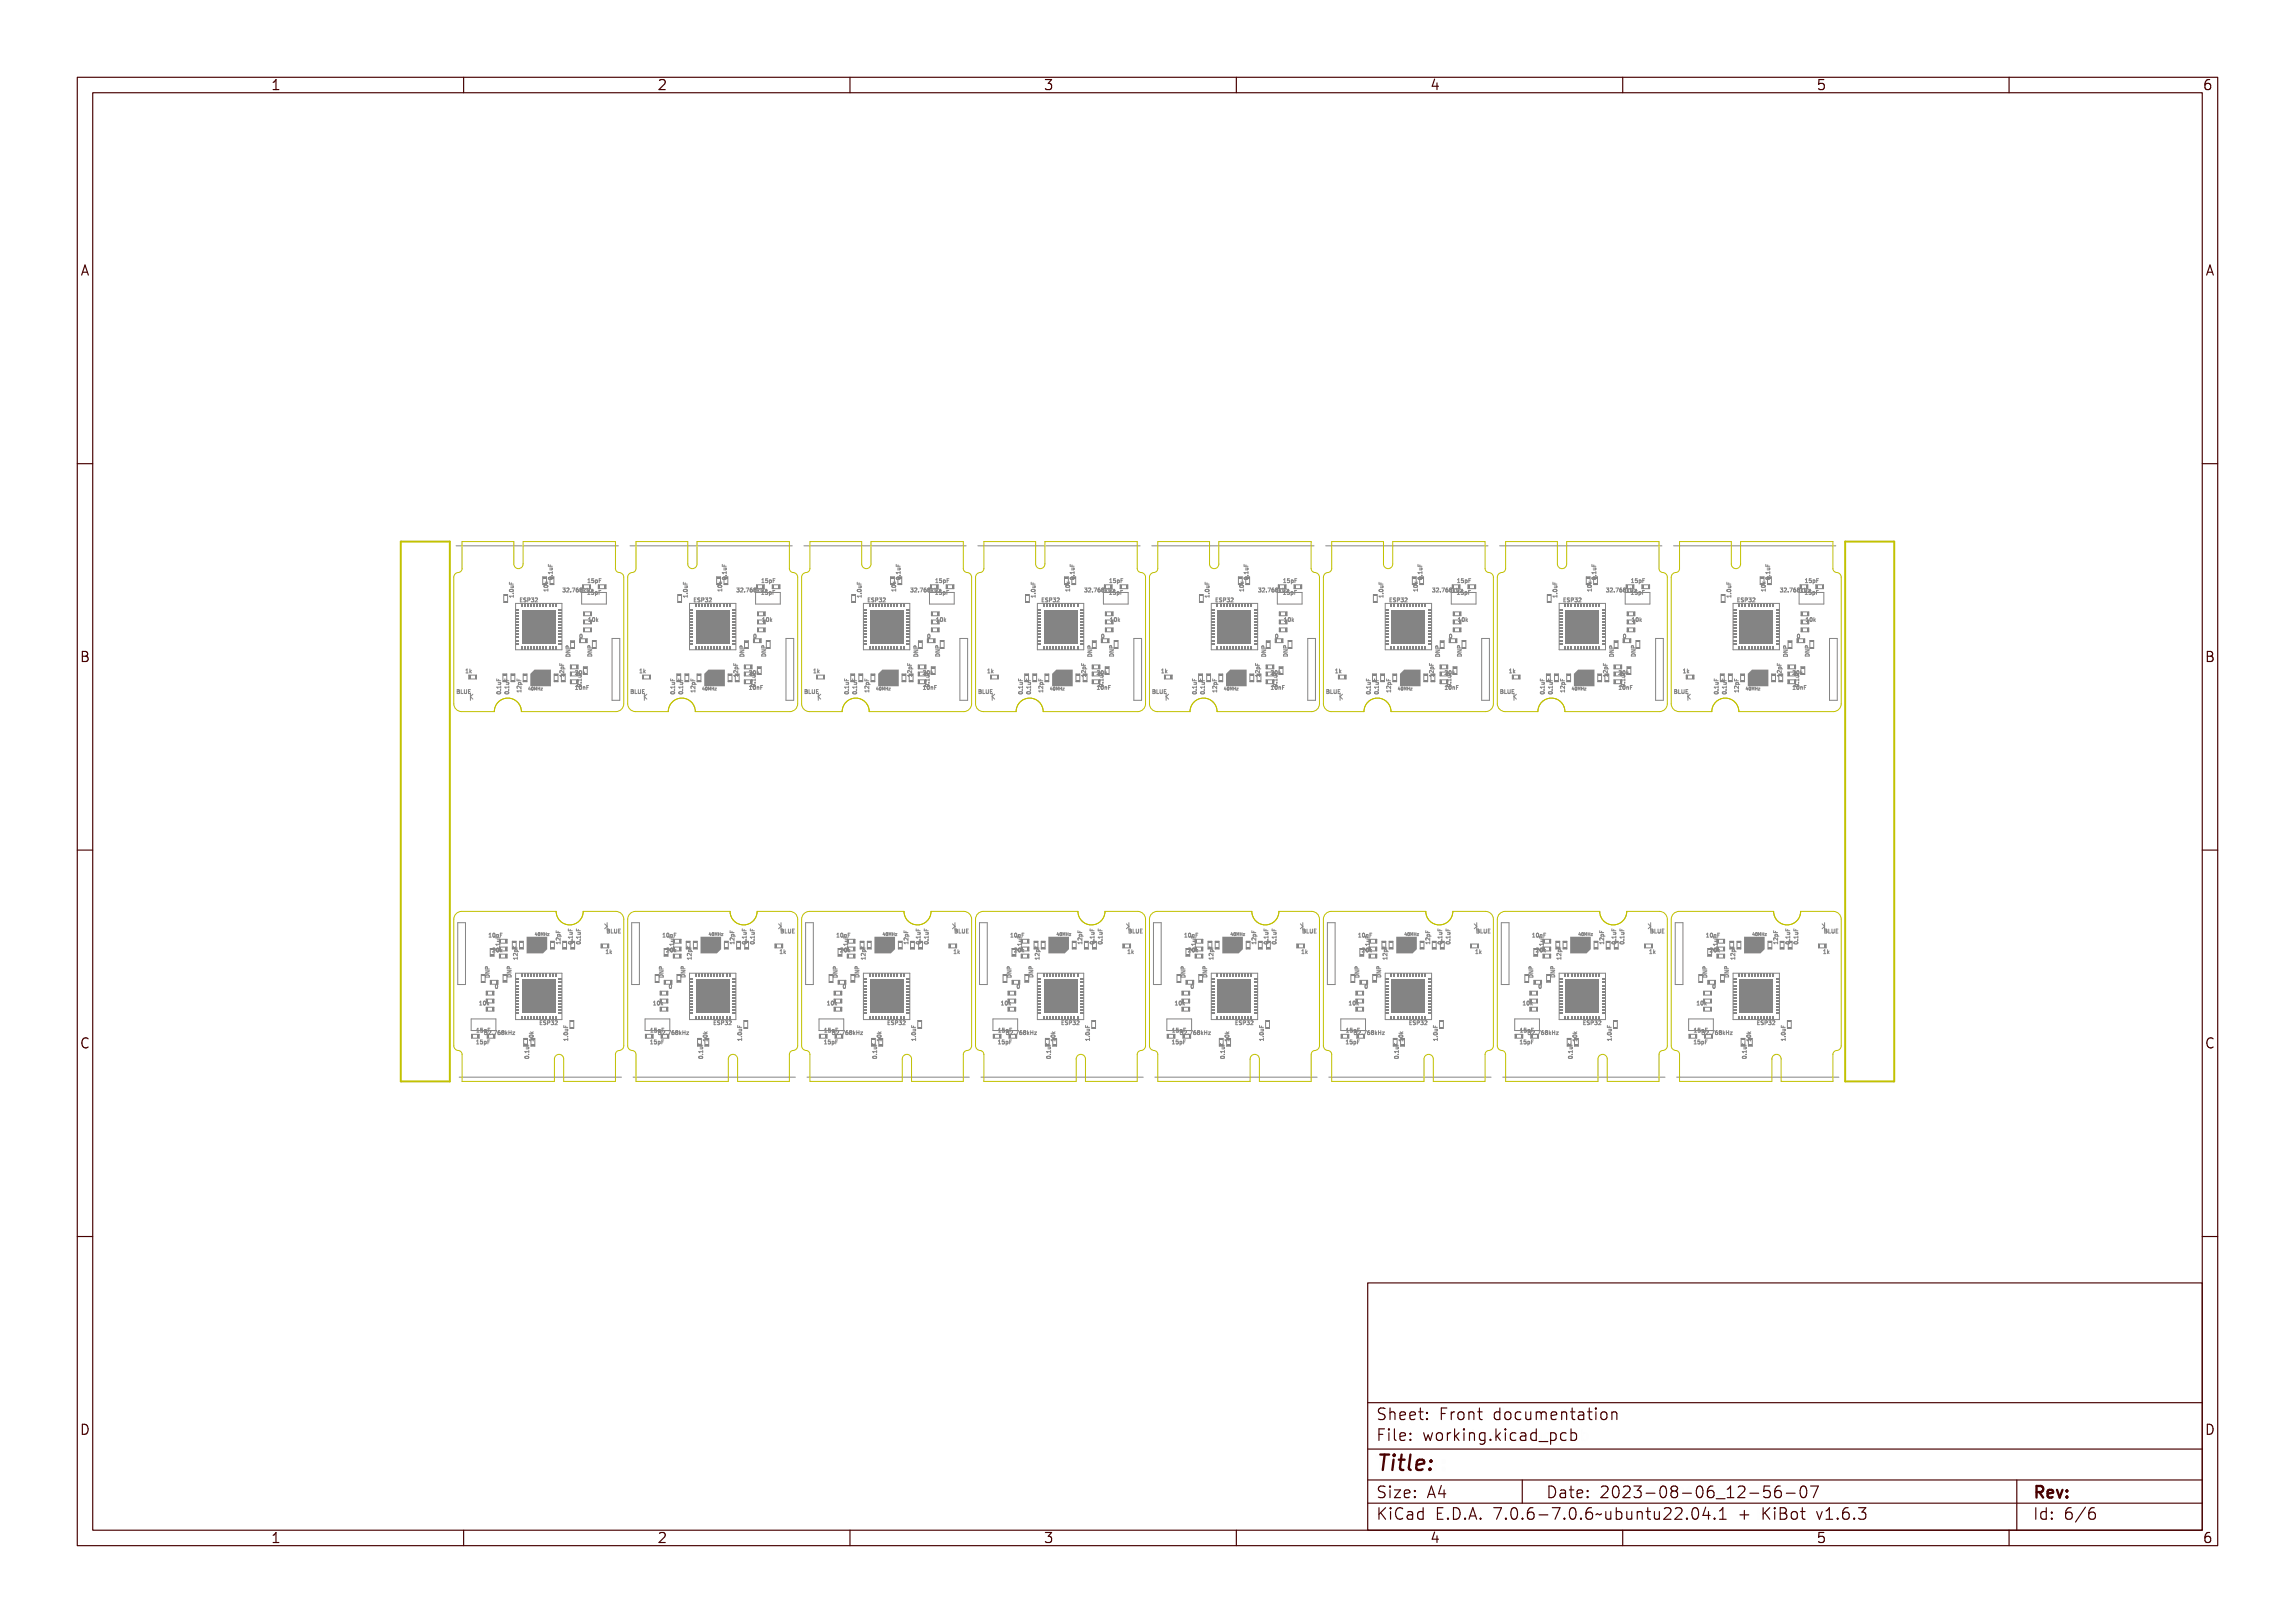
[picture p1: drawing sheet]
<svg xmlns="http://www.w3.org/2000/svg" width="297mm" height="210mm" viewBox="0 0 297 210" stroke-linecap="round" stroke-linejoin="round" font-family="sans-serif">
<defs><g id="words">
<text font-size="2.7" fill="#480000" x="178" y="190.3">Title:</text>
<g font-size="2" fill="#480000">
<text x="178" y="183.7">Sheet: Front documentation</text>
<text x="178" y="186.5">File: working.kicad_pcb</text>
<text x="178" y="193.9">Size: A4</text>
<text x="178" y="196.6">KiCad E.D.A. 7.0.6-7.0.6~ubuntu22.04.1 + KiBot v1.6.3</text>
<text x="200" y="193.9">Date: 2023-08-06_12-56-07</text>
<text x="263" y="196.6">Id: 6/6</text>
<text x="263" y="193.9">Rev:</text>
</g>
<g font-size="1.7" fill="#480000">
<text x="35" y="11.7">1</text>
<text x="85" y="11.7">2</text>
<text x="135" y="11.7">3</text>
<text x="185" y="11.7">4</text>
<text x="235" y="11.7">5</text>
<text x="285" y="11.7">6</text>
<text x="10.5" y="35.7">A</text>
<text x="285.5" y="35.7">A</text>
<text x="10.5" y="85.6">B</text>
<text x="285.5" y="85.6">B</text>
<text x="10.5" y="135.7">C</text>
<text x="285.5" y="135.7">C</text>
<text x="10.5" y="185.6">D</text>
<text x="285.5" y="185.6">D</text>
<text x="35" y="199.7">1</text>
<text x="85" y="199.7">2</text>
<text x="135" y="199.7">3</text>
<text x="185" y="199.7">4</text>
<text x="235" y="199.7">5</text>
<text x="285" y="199.7">6</text>
</g>
<g font-size=".7" fill="#848484">
<text x="66.5" y="77.5" transform="rotate(-90 66.5 77.5)">1.0uF</text>
<text x="67.7" y="77.9">ESP32</text>
<text x="70.9" y="76.4" transform="rotate(-90 70.9 76.4)">10k</text>
<text x="71.5" y="75.1" transform="rotate(-90 71.5 75.1)">0.1uF</text>
<text x="73.2" y="76.6">32.768kHz</text>
<text x="75.9" y="76.9">15pF</text>
<text x="76.3" y="75.4">15pF</text>
<text x="89" y="77.5" transform="rotate(-90 89 77.5)">1.0uF</text>
<text x="90.2" y="77.9">ESP32</text>
<text x="93.4" y="76.4" transform="rotate(-90 93.4 76.4)">10k</text>
<text x="94" y="75.1" transform="rotate(-90 94 75.1)">0.1uF</text>
<text x="95.7" y="76.6">32.768kHz</text>
<text x="98.4" y="76.9">15pF</text>
<text x="98.8" y="75.4">15pF</text>
<text x="111.5" y="77.5" transform="rotate(-90 111.5 77.5)">1.0uF</text>
<text x="112.7" y="77.9">ESP32</text>
<text x="115.9" y="76.4" transform="rotate(-90 115.9 76.4)">10k</text>
<text x="116.5" y="75.1" transform="rotate(-90 116.5 75.1)">0.1uF</text>
<text x="118.2" y="76.6">32.768kHz</text>
<text x="120.9" y="76.9">15pF</text>
<text x="121.3" y="75.4">15pF</text>
<text x="134" y="77.5" transform="rotate(-90 134 77.5)">1.0uF</text>
<text x="135.2" y="77.9">ESP32</text>
<text x="138.5" y="76.4" transform="rotate(-90 138.5 76.4)">10k</text>
<text x="139" y="75.1" transform="rotate(-90 139 75.1)">0.1uF</text>
<text x="140.7" y="76.6">32.768kHz</text>
<text x="143.4" y="76.9">15pF</text>
<text x="143.8" y="75.4">15pF</text>
<text x="156.5" y="77.5" transform="rotate(-90 156.5 77.5)">1.0uF</text>
<text x="157.7" y="77.9">ESP32</text>
<text x="161" y="76.4" transform="rotate(-90 161 76.4)">10k</text>
<text x="161.5" y="75.1" transform="rotate(-90 161.5 75.1)">0.1uF</text>
<text x="163.2" y="76.6">32.768kHz</text>
<text x="165.9" y="76.9">15pF</text>
<text x="166.3" y="75.4">15pF</text>
<text x="179" y="77.5" transform="rotate(-90 179 77.5)">1.0uF</text>
<text x="180.2" y="77.9">ESP32</text>
<text x="183.5" y="76.4" transform="rotate(-90 183.5 76.4)">10k</text>
<text x="184" y="75.1" transform="rotate(-90 184 75.1)">0.1uF</text>
<text x="185.7" y="76.6">32.768kHz</text>
<text x="188.4" y="76.9">15pF</text>
<text x="188.8" y="75.4">15pF</text>
<text x="201.5" y="77.5" transform="rotate(-90 201.5 77.5)">1.0uF</text>
<text x="202.7" y="77.9">ESP32</text>
<text x="206" y="76.4" transform="rotate(-90 206 76.4)">10k</text>
<text x="206.6" y="75.1" transform="rotate(-90 206.6 75.1)">0.1uF</text>
<text x="208.2" y="76.6">32.768kHz</text>
<text x="210.9" y="76.9">15pF</text>
<text x="211.3" y="75.4">15pF</text>
<text x="224" y="77.5" transform="rotate(-90 224 77.5)">1.0uF</text>
<text x="225.2" y="77.9">ESP32</text>
<text x="228.5" y="76.4" transform="rotate(-90 228.5 76.4)">10k</text>
<text x="229.1" y="75.1" transform="rotate(-90 229.1 75.1)">0.1uF</text>
<text x="230.7" y="76.6">32.768kHz</text>
<text x="233.5" y="76.9">15pF</text>
<text x="233.8" y="75.4">15pF</text>
<text x="75.1" y="82.6">0</text>
<text x="76" y="80.4">10k</text>
<text x="97.6" y="82.6">0</text>
<text x="98.5" y="80.4">10k</text>
<text x="120.1" y="82.6">0</text>
<text x="121" y="80.4">10k</text>
<text x="142.6" y="82.6">0</text>
<text x="143.5" y="80.4">10k</text>
<text x="165.1" y="82.6">0</text>
<text x="166.1" y="80.4">10k</text>
<text x="187.6" y="82.6">0</text>
<text x="188.6" y="80.4">10k</text>
<text x="210.1" y="82.6">0</text>
<text x="211.1" y="80.4">10k</text>
<text x="232.6" y="82.6">0</text>
<text x="233.6" y="80.4">10k</text>
<text x="59.4" y="89.8">BLUE</text>
<text x="60.3" y="87.1">1k</text>
<text x="64.8" y="89.8" transform="rotate(-90 64.8 89.8)">0.1uF</text>
<text x="65.9" y="89.8" transform="rotate(-90 65.9 89.8)">0.1uF</text>
<text x="67.4" y="89.4" transform="rotate(-90 67.4 89.4)">12pF</text>
<text x="73" y="87.7" transform="rotate(-90 73 87.7)">12pF</text>
<text x="73.8" y="84.6" transform="rotate(-90 73.8 84.6)">DNP</text>
<text x="74.3" y="89.2">10nF</text>
<text x="74.3" y="87.3">20k</text>
<text x="75.2" y="88.8" transform="rotate(-90 75.2 88.8)">0.1uF</text>
<text x="81.9" y="89.8">BLUE</text>
<text x="82.9" y="87.1">1k</text>
<text x="87.3" y="89.8" transform="rotate(-90 87.3 89.8)">0.1uF</text>
<text x="88.4" y="89.8" transform="rotate(-90 88.4 89.8)">0.1uF</text>
<text x="90" y="89.4" transform="rotate(-90 90 89.4)">12pF</text>
<text x="95.5" y="87.7" transform="rotate(-90 95.5 87.7)">12pF</text>
<text x="96.3" y="84.6" transform="rotate(-90 96.3 84.6)">DNP</text>
<text x="96.8" y="87.3">20k</text>
<text x="96.8" y="89.2">10nF</text>
<text x="97.8" y="88.8" transform="rotate(-90 97.8 88.8)">0.1uF</text>
<text x="99.1" y="84.6" transform="rotate(-90 99.1 84.6)">DNP</text>
<text x="104.4" y="89.8">BLUE</text>
<text x="105.4" y="87.1">1k</text>
<text x="109.8" y="89.8" transform="rotate(-90 109.8 89.8)">0.1uF</text>
<text x="110.9" y="89.8" transform="rotate(-90 110.9 89.8)">0.1uF</text>
<text x="112.5" y="89.4" transform="rotate(-90 112.5 89.4)">12pF</text>
<text x="118" y="87.7" transform="rotate(-90 118 87.7)">12pF</text>
<text x="118.8" y="84.6" transform="rotate(-90 118.8 84.6)">DNP</text>
<text x="119.3" y="89.2">10nF</text>
<text x="119.3" y="87.3">20k</text>
<text x="120.3" y="88.8" transform="rotate(-90 120.3 88.8)">0.1uF</text>
<text x="121.6" y="84.6" transform="rotate(-90 121.6 84.6)">DNP</text>
<text x="126.9" y="89.8">BLUE</text>
<text x="127.9" y="87.1">1k</text>
<text x="132.3" y="89.8" transform="rotate(-90 132.3 89.8)">0.1uF</text>
<text x="133.4" y="89.8" transform="rotate(-90 133.4 89.8)">0.1uF</text>
<text x="135" y="89.4" transform="rotate(-90 135 89.4)">12pF</text>
<text x="141.3" y="84.6" transform="rotate(-90 141.3 84.6)">DNP</text>
<text x="141.8" y="87.3">20k</text>
<text x="141.8" y="89.2">10nF</text>
<text x="142.8" y="88.8" transform="rotate(-90 142.8 88.8)">0.1uF</text>
<text x="144.1" y="84.6" transform="rotate(-90 144.1 84.6)">DNP</text>
<text x="149.4" y="89.8">BLUE</text>
<text x="150.4" y="87.1">1k</text>
<text x="154.9" y="89.8" transform="rotate(-90 154.9 89.8)">0.1uF</text>
<text x="155.9" y="89.8" transform="rotate(-90 155.9 89.8)">0.1uF</text>
<text x="157.5" y="89.4" transform="rotate(-90 157.5 89.4)">12pF</text>
<text x="163" y="87.7" transform="rotate(-90 163 87.7)">12pF</text>
<text x="163.8" y="84.6" transform="rotate(-90 163.8 84.6)">DNP</text>
<text x="164.3" y="89.2">10nF</text>
<text x="164.3" y="87.3">20k</text>
<text x="165.3" y="88.8" transform="rotate(-90 165.3 88.8)">0.1uF</text>
<text x="166.6" y="84.6" transform="rotate(-90 166.6 84.6)">DNP</text>
<text x="171.9" y="89.8">BLUE</text>
<text x="172.9" y="87.1">1k</text>
<text x="177.4" y="89.8" transform="rotate(-90 177.4 89.8)">0.1uF</text>
<text x="178.4" y="89.8" transform="rotate(-90 178.4 89.8)">0.1uF</text>
<text x="180" y="89.4" transform="rotate(-90 180 89.4)">12pF</text>
<text x="185.5" y="87.7" transform="rotate(-90 185.5 87.7)">12pF</text>
<text x="186.3" y="84.6" transform="rotate(-90 186.3 84.6)">DNP</text>
<text x="186.9" y="89.2">10nF</text>
<text x="186.9" y="87.3">20k</text>
<text x="187.8" y="88.8" transform="rotate(-90 187.8 88.8)">0.1uF</text>
<text x="189.1" y="84.6" transform="rotate(-90 189.1 84.6)">DNP</text>
<text x="194.4" y="89.8">BLUE</text>
<text x="195.4" y="87.1">1k</text>
<text x="199.9" y="89.8" transform="rotate(-90 199.9 89.8)">0.1uF</text>
<text x="200.9" y="89.8" transform="rotate(-90 200.9 89.8)">0.1uF</text>
<text x="202.5" y="89.4" transform="rotate(-90 202.5 89.4)">12pF</text>
<text x="208" y="87.7" transform="rotate(-90 208 87.7)">12pF</text>
<text x="208.8" y="84.6" transform="rotate(-90 208.8 84.6)">DNP</text>
<text x="209.4" y="89.2">10nF</text>
<text x="209.4" y="87.3">20k</text>
<text x="210.3" y="88.8" transform="rotate(-90 210.3 88.8)">0.1uF</text>
<text x="211.7" y="84.6" transform="rotate(-90 211.7 84.6)">DNP</text>
<text x="217" y="89.8">BLUE</text>
<text x="217.9" y="87.1">1k</text>
<text x="222.4" y="89.8" transform="rotate(-90 222.4 89.8)">0.1uF</text>
<text x="223.4" y="89.8" transform="rotate(-90 223.4 89.8)">0.1uF</text>
<text x="225" y="89.4" transform="rotate(-90 225 89.4)">12pF</text>
<text x="230.5" y="87.7" transform="rotate(-90 230.5 87.7)">12pF</text>
<text x="231.3" y="84.6" transform="rotate(-90 231.3 84.6)">DNP</text>
<text x="231.9" y="89.2">10nF</text>
<text x="231.9" y="87.3">20k</text>
<text x="232.8" y="88.8" transform="rotate(-90 232.8 88.8)">0.1uF</text>
<text x="234.2" y="84.6" transform="rotate(-90 234.2 84.6)">DNP</text>
<text x="63.5" y="121.3">10nF</text>
<text x="63.9" y="123.2">20k</text>
<text x="64.7" y="123.2" transform="rotate(-90 64.7 123.2)">0.1uF</text>
<text x="67" y="123.9" transform="rotate(-90 67 123.9)">12pF</text>
<text x="72.5" y="122.3" transform="rotate(-90 72.5 122.3)">12pF</text>
<text x="74.1" y="122.3" transform="rotate(-90 74.1 122.3)">0.1uF</text>
<text x="75.1" y="122.3" transform="rotate(-90 75.1 122.3)">0.1uF</text>
<text x="78.3" y="123.4">1k</text>
<text x="78.4" y="120.8">BLUE</text>
<text x="86" y="121.3">10nF</text>
<text x="86.4" y="123.2">20k</text>
<text x="87.2" y="123.2" transform="rotate(-90 87.2 123.2)">0.1uF</text>
<text x="89.5" y="123.9" transform="rotate(-90 89.5 123.9)">12pF</text>
<text x="95" y="122.3" transform="rotate(-90 95 122.3)">12pF</text>
<text x="96.6" y="122.3" transform="rotate(-90 96.6 122.3)">0.1uF</text>
<text x="97.6" y="122.3" transform="rotate(-90 97.6 122.3)">0.1uF</text>
<text x="100.8" y="123.4">1k</text>
<text x="100.9" y="120.8">BLUE</text>
<text x="108.5" y="121.3">10nF</text>
<text x="108.9" y="123.2">20k</text>
<text x="109.7" y="123.2" transform="rotate(-90 109.7 123.2)">0.1uF</text>
<text x="112" y="123.9" transform="rotate(-90 112 123.9)">12pF</text>
<text x="117.5" y="122.3" transform="rotate(-90 117.5 122.3)">12pF</text>
<text x="119.1" y="122.3" transform="rotate(-90 119.1 122.3)">0.1uF</text>
<text x="120.2" y="122.3" transform="rotate(-90 120.2 122.3)">0.1uF</text>
<text x="123.3" y="123.4">1k</text>
<text x="123.4" y="120.8">BLUE</text>
<text x="131" y="121.3">10nF</text>
<text x="131.4" y="123.2">20k</text>
<text x="132.2" y="123.2" transform="rotate(-90 132.2 123.2)">0.1uF</text>
<text x="134.5" y="123.9" transform="rotate(-90 134.5 123.9)">12pF</text>
<text x="140" y="122.3" transform="rotate(-90 140 122.3)">12pF</text>
<text x="141.6" y="122.3" transform="rotate(-90 141.6 122.3)">0.1uF</text>
<text x="142.7" y="122.3" transform="rotate(-90 142.7 122.3)">0.1uF</text>
<text x="145.8" y="123.4">1k</text>
<text x="145.9" y="120.8">BLUE</text>
<text x="153.5" y="121.3">10nF</text>
<text x="153.9" y="123.2">20k</text>
<text x="154.7" y="123.2" transform="rotate(-90 154.7 123.2)">0.1uF</text>
<text x="157" y="123.9" transform="rotate(-90 157 123.9)">12pF</text>
<text x="162.5" y="122.3" transform="rotate(-90 162.5 122.3)">12pF</text>
<text x="164.1" y="122.3" transform="rotate(-90 164.1 122.3)">0.1uF</text>
<text x="165.2" y="122.3" transform="rotate(-90 165.2 122.3)">0.1uF</text>
<text x="168.3" y="123.4">1k</text>
<text x="168.4" y="120.8">BLUE</text>
<text x="176" y="121.3">10nF</text>
<text x="176.4" y="123.2">20k</text>
<text x="177.2" y="123.2" transform="rotate(-90 177.2 123.2)">0.1uF</text>
<text x="179.5" y="123.9" transform="rotate(-90 179.5 123.9)">12pF</text>
<text x="185.1" y="122.3" transform="rotate(-90 185.1 122.3)">12pF</text>
<text x="186.6" y="122.3" transform="rotate(-90 186.6 122.3)">0.1uF</text>
<text x="187.7" y="122.3" transform="rotate(-90 187.7 122.3)">0.1uF</text>
<text x="190.8" y="123.4">1k</text>
<text x="190.9" y="120.8">BLUE</text>
<text x="198.5" y="121.3">10nF</text>
<text x="198.9" y="123.2">20k</text>
<text x="199.8" y="123.2" transform="rotate(-90 199.8 123.2)">0.1uF</text>
<text x="202" y="123.9" transform="rotate(-90 202 123.9)">12pF</text>
<text x="207.6" y="122.3" transform="rotate(-90 207.6 122.3)">12pF</text>
<text x="209.1" y="122.3" transform="rotate(-90 209.1 122.3)">0.1uF</text>
<text x="210.2" y="122.3" transform="rotate(-90 210.2 122.3)">0.1uF</text>
<text x="213.3" y="123.4">1k</text>
<text x="213.5" y="120.8">BLUE</text>
<text x="221" y="121.3">10nF</text>
<text x="221.5" y="123.2">20k</text>
<text x="222.3" y="123.2" transform="rotate(-90 222.3 123.2)">0.1uF</text>
<text x="224.5" y="123.9" transform="rotate(-90 224.5 123.9)">12pF</text>
<text x="230.1" y="122.3" transform="rotate(-90 230.1 122.3)">12pF</text>
<text x="231.6" y="122.3" transform="rotate(-90 231.6 122.3)">0.1uF</text>
<text x="232.7" y="122.3" transform="rotate(-90 232.7 122.3)">0.1uF</text>
<text x="235.8" y="123.4">1k</text>
<text x="236" y="120.8">BLUE</text>
<text x="62.2" y="130.1">10k</text>
<text x="63.4" y="126.6" transform="rotate(-90 63.4 126.6)">DNP</text>
<text x="63.9" y="127.9">0</text>
<text x="66.2" y="126.6" transform="rotate(-90 66.2 126.6)">DNP</text>
<text x="84.7" y="130.1">10k</text>
<text x="85.9" y="126.6" transform="rotate(-90 85.9 126.6)">DNP</text>
<text x="86.5" y="127.9">0</text>
<text x="88.7" y="126.6" transform="rotate(-90 88.7 126.6)">DNP</text>
<text x="107.2" y="130.1">10k</text>
<text x="108.4" y="126.6" transform="rotate(-90 108.4 126.6)">DNP</text>
<text x="109" y="127.9">0</text>
<text x="111.2" y="126.6" transform="rotate(-90 111.2 126.6)">DNP</text>
<text x="129.7" y="130.1">10k</text>
<text x="130.9" y="126.6" transform="rotate(-90 130.9 126.6)">DNP</text>
<text x="131.5" y="127.9">0</text>
<text x="133.7" y="126.6" transform="rotate(-90 133.7 126.6)">DNP</text>
<text x="152.2" y="130.1">10k</text>
<text x="153.4" y="126.6" transform="rotate(-90 153.4 126.6)">DNP</text>
<text x="154" y="127.9">0</text>
<text x="156.2" y="126.6" transform="rotate(-90 156.2 126.6)">DNP</text>
<text x="174.7" y="130.1">10k</text>
<text x="175.9" y="126.6" transform="rotate(-90 175.9 126.6)">DNP</text>
<text x="176.5" y="127.9">0</text>
<text x="178.7" y="126.6" transform="rotate(-90 178.7 126.6)">DNP</text>
<text x="197.2" y="130.1">10k</text>
<text x="198.4" y="126.6" transform="rotate(-90 198.4 126.6)">DNP</text>
<text x="199" y="127.9">0</text>
<text x="201.2" y="126.6" transform="rotate(-90 201.2 126.6)">DNP</text>
<text x="219.7" y="130.1">10k</text>
<text x="220.9" y="126.6" transform="rotate(-90 220.9 126.6)">DNP</text>
<text x="221.5" y="127.9">0</text>
<text x="223.7" y="126.6" transform="rotate(-90 223.7 126.6)">DNP</text>
<text x="61.5" y="135.1">15pF</text>
<text x="61.9" y="133.6">15pF</text>
<text x="62.6" y="133.9">32.768kHz</text>
<text x="68.5" y="136.9" transform="rotate(-90 68.5 136.9)">0.1uF</text>
<text x="69" y="134.9" transform="rotate(-90 69 134.9)">10k</text>
<text x="69.7" y="132.6">ESP32</text>
<text x="73.5" y="134.6" transform="rotate(-90 73.5 134.6)">1.0uF</text>
<text x="84" y="135.1">15pF</text>
<text x="84.4" y="133.6">15pF</text>
<text x="85.1" y="133.9">32.768kHz</text>
<text x="91" y="136.9" transform="rotate(-90 91 136.9)">0.1uF</text>
<text x="91.5" y="134.9" transform="rotate(-90 91.5 134.9)">10k</text>
<text x="92.2" y="132.6">ESP32</text>
<text x="96" y="134.6" transform="rotate(-90 96 134.6)">1.0uF</text>
<text x="106.5" y="135.1">15pF</text>
<text x="106.9" y="133.6">15pF</text>
<text x="107.6" y="133.9">32.768kHz</text>
<text x="114" y="134.9" transform="rotate(-90 114 134.9)">10k</text>
<text x="114.7" y="132.6">ESP32</text>
<text x="118.5" y="134.6" transform="rotate(-90 118.5 134.6)">1.0uF</text>
<text x="129" y="135.1">15pF</text>
<text x="129.4" y="133.6">15pF</text>
<text x="130.1" y="133.9">32.768kHz</text>
<text x="136" y="136.9" transform="rotate(-90 136 136.9)">0.1uF</text>
<text x="136.6" y="134.9" transform="rotate(-90 136.6 134.9)">10k</text>
<text x="137.2" y="132.6">ESP32</text>
<text x="141" y="134.6" transform="rotate(-90 141 134.6)">1.0uF</text>
<text x="151.5" y="135.1">15pF</text>
<text x="151.9" y="133.6">15pF</text>
<text x="152.6" y="133.9">32.768kHz</text>
<text x="158.5" y="136.9" transform="rotate(-90 158.5 136.9)">0.1uF</text>
<text x="159.1" y="134.9" transform="rotate(-90 159.1 134.9)">10k</text>
<text x="159.8" y="132.6">ESP32</text>
<text x="163.5" y="134.6" transform="rotate(-90 163.5 134.6)">1.0uF</text>
<text x="174.1" y="135.1">15pF</text>
<text x="174.4" y="133.6">15pF</text>
<text x="175.1" y="133.9">32.768kHz</text>
<text x="181" y="136.9" transform="rotate(-90 181 136.9)">0.1uF</text>
<text x="181.6" y="134.9" transform="rotate(-90 181.6 134.9)">10k</text>
<text x="182.3" y="132.6">ESP32</text>
<text x="186" y="134.6" transform="rotate(-90 186 134.6)">1.0uF</text>
<text x="196.6" y="135.1">15pF</text>
<text x="197" y="133.6">15pF</text>
<text x="197.6" y="133.9">32.768kHz</text>
<text x="203.5" y="136.9" transform="rotate(-90 203.5 136.9)">0.1uF</text>
<text x="204.1" y="134.9" transform="rotate(-90 204.1 134.9)">10k</text>
<text x="204.8" y="132.6">ESP32</text>
<text x="208.5" y="134.6" transform="rotate(-90 208.5 134.6)">1.0uF</text>
<text x="219.1" y="135.1">15pF</text>
<text x="219.5" y="133.6">15pF</text>
<text x="220.1" y="133.9">32.768kHz</text>
<text x="226" y="136.9" transform="rotate(-90 226 136.9)">0.1uF</text>
<text x="226.6" y="134.9" transform="rotate(-90 226.6 134.9)">10k</text>
<text x="227.3" y="132.6">ESP32</text>
<text x="231.1" y="134.6" transform="rotate(-90 231.1 134.6)">1.0uF</text>
</g>
<g font-size=".5" fill="#848484">
<text x="68.3" y="89.3">40MHz</text>
<text x="90.8" y="89.3">40MHz</text>
<text x="113.3" y="89.3">40MHz</text>
<text x="135.8" y="89.3">40MHz</text>
<text x="158.3" y="89.3">40MHz</text>
<text x="180.9" y="89.3">40MHz</text>
<text x="203.4" y="89.3">40MHz</text>
<text x="225.9" y="89.3">40MHz</text>
<text x="69.6" y="121.1">40MHz</text>
<text x="92.1" y="121.1">40MHz</text>
<text x="114.6" y="121.1">40MHz</text>
<text x="137.1" y="121.1">40MHz</text>
<text x="159.6" y="121.1">40MHz</text>
<text x="182.1" y="121.1">40MHz</text>
<text x="204.6" y="121.1">40MHz</text>
<text x="227.1" y="121.1">40MHz</text>
</g>
</g></defs>
<g fill="none" stroke="#848484" stroke-width=".13">
<path d="M66 77.2h.4l.1-.1v.3l-.1-.1h-.4v.1zM66 75.4v.3h.2v-.2v.2h.3h-.5zM66 76.3h.3l.2 .1a.24 .24 0 0 1-.3 .2 .24 .24 0 0 1-.2-.2zM66 76.4a.22 .22 0 0 1 .4 .1 .22 .22 0 0 1-.4-.1zM66.1 75.9h.4v.2l-.4 .1 .3-.2zM66.4 76.8l.1 .1zM67.3 77.6h.2M67.6 77.4h-.3v.5h.3M67.7 77.4h.3l-.2 .1v.1h.2l-.2 .1v.1l.2 .1h-.3zM68.2 77.4h.2l-.2 .2a.19 .19 0 0 1 .2 .2 .19 .19 0 0 1-.3 .1v-.1h.3l-.1-.1a.16 .16 0 0 1-.1-.1 .16 .16 0 0 1 0-.2zM68.6 77.4h.1a.16 .16 0 0 1 .2 .2 .16 .16 0 0 1-.3 .1v.2zM68.6 77.5h.2v.1l-.2 .1z"/>
<path d="M69 77.4a.13 .13 0 0 1 .2 .1 .13 .13 0 0 1 0 .1 .15 .15 0 0 1 0 .3 .16 .16 0 0 1-.3-.1l.1 .1a.11 .11 0 0 0 .2-.1 .11 .11 0 0 0-.2-.1l.2-.2zM69.4 77.4a.19 .19 0 0 1 .3 .2 .19 .19 0 0 1-.2 .2h-.1l.3 .1h-.3l.2-.4zM70.4 76.1h.5v-.1v.3v-.1h-.4v.1zM70.4 75.7a.24 .24 0 0 1 .3-.1 .24 .24 0 0 1 .2 .3h-.4zM70.5 75.7a.22 .22 0 0 1 .4 .1 .22 .22 0 0 1-.4-.1zM70.5 75.2l.2 .1 .2-.2-.2 .3 .2 .1h-.5v-.1h.3zM71 74.1h.4l.1-.1v.2l-.1-.1h-.3l-.1 .1zM71 73.1l.1 .3h.1l.1-.3v.3h.2h-.5zM71.1 74.8h.3l.1 .1a.24 .24 0 0 1-.2 .2 .24 .24 0 0 1-.3-.2zM71.1 74.9a.22 .22 0 0 1 .3 .1 .22 .22 0 0 1-.3-.1zM71.1 73.6h.4v.2h-.4l.4-.1zM71.4 74.5l.1 .1z"/>
<path d="M72.8 76.1h.3l-.1 .2h.1M72.8 76.6h.3M73.2 76.1h.1a.14 .14 0 0 1 .2 .1 .14 .14 0 0 1-.1 .2 .15 .15 0 0 1 .1 .2 .16 .16 0 0 1-.3-.1l.1 .1a.11 .11 0 0 0 .2-.1 .11 .11 0 0 0-.2-.1l.2-.2zM73.6 76.2l.1-.1a.19 .19 0 0 1 .2 .2 .19 .19 0 0 1-.1 .2l-.1 .1h.2h-.3l.3-.3zM74.2 76.5v.1zM74.5 76.1h.3l-.2 .5h-.1l.2-.4zM74.9 76.2l.2-.1 .1 .1a.15 .15 0 0 0-.2 0 .15 .15 0 0 0-.1 .2 .17 .17 0 0 1 .3 0 .17 .17 0 0 1-.1 .2 .17 .17 0 0 1-.2-.1zM75.3 76.2a.16 .16 0 0 1 .3-.1 .16 .16 0 0 1-.1 .3 .14 .14 0 0 1 .1 .2 .15 .15 0 0 1-.3 0 .14 .14 0 0 1 .1-.2l-.1-.1zM75.7 76.1l.1 .3 .2-.2-.1 .2 .1 .2-.2-.2-.1 .2zM76 76.5l.2-.1v.5h.1h-.3h.1v-.4zM76.1 75.4h.3M76.1 76.1h.1v.2h.1l.1-.2v.5l-.1-.2h-.1v.2h-.1z"/>
<path d="M76.1 80l.2-.1v.5h.1h-.3h.1v-.4zM76.1 75h.1M76.4 74.9h.1v.5h.2h-.3h.1v-.4zM76.4 76.4h.2l-.2 .1v.1a.17 .17 0 0 1 .3 .1 .17 .17 0 0 1-.1 .2 .17 .17 0 0 1-.2 0 .13 .13 0 0 0 .1 0 .13 .13 0 0 0 .1-.2 .13 .13 0 0 0-.2 0zM76.5 76.2h.3l-.2 .4h.2h-.3l.2-.3zM76.8 74.9h.2l-.2 .1v.1a.17 .17 0 0 1 .2 .1 .17 .17 0 0 1 0 .2 .17 .17 0 0 1-.3-.1 .13 .13 0 0 0 .2 .1 .13 .13 0 0 0 .1-.2 .13 .13 0 0 0-.2 0zM76.8 76.6a.14 .14 0 0 1 .2 0 .14 .14 0 0 1 .1 .2l-.1 .1h-.2v.2zM76.9 76.6a.12 .12 0 0 1 .1 .2 .12 .12 0 0 1-.1 .1zM76.9 79.9l.1 .3 .2-.1-.1 .1 .1 .2-.2-.1-.1 .1zM77.2 75v.1a.14 .14 0 0 1 .2 0 .14 .14 0 0 1 .1 .1l-.1 .2h-.2v.2zM77.2 76.4h.3l-.2 .1v.1h.2l-.2 .1v.2h-.1zM77.3 75.1a.12 .12 0 0 1 .1 .1 .12 .12 0 0 1-.1 .1z"/>
<path d="M77.5 76.4h.3M77.6 74.9h.3l-.2 .1v.1h.2l-.2 .1v.2h-.1zM88.5 77.2h.4l.1-.1v.3l-.1-.1h-.4v.1zM88.5 75.4v.3h.2v-.2v.2h.3h-.5zM88.5 76.3h.3l.2 .1a.24 .24 0 0 1-.3 .2 .24 .24 0 0 1-.2-.2zM88.5 76.4a.22 .22 0 0 1 .4 .1 .22 .22 0 0 1-.4-.1zM88.6 75.9h.4h-.1a.12 .12 0 0 1 .1 .2 .12 .12 0 0 1-.2 .1l-.2-.1h.3v-.1zM88.9 76.8l.1 .1zM89.9 77.6h.1M90.1 77.4h-.2v.5h.2M90.2 77.4h.3l-.2 .1v.1h.2l-.2 .1v.1l.3 .1h-.4zM90.7 77.4h.2l-.2 .2a.19 .19 0 0 1 .3 .2 .21 .21 0 0 1-.4 .1v-.1h.3l-.1-.1a.16 .16 0 0 1-.1-.1 .16 .16 0 0 1 0-.2z"/>
<path d="M91.1 77.4h.1a.16 .16 0 0 1 .2 .2 .16 .16 0 0 1-.3 .1v.2zM91.1 77.5h.2v.1l-.2 .1zM91.5 77.4a.13 .13 0 0 1 .2 .1 .13 .13 0 0 1 0 .1 .15 .15 0 0 1 0 .3 .15 .15 0 0 1-.2-.1l.1 .1a.11 .11 0 0 0 .1-.1 .11 .11 0 0 0-.2-.1l.2-.2zM91.9 77.4a.19 .19 0 0 1 .3 .2 .19 .19 0 0 1-.2 .2h-.1l.3 .1h-.3l.2-.4zM92.9 76.1h.5v-.1v.3v-.1h-.4v.1zM93 75.6h.3l.1 .1a.24 .24 0 0 1-.2 .2 .24 .24 0 0 1-.3-.2zM93 75.7a.22 .22 0 0 1 .4 .1 .22 .22 0 0 1-.4-.1zM93.1 75.2l.1 .1 .2-.2-.2 .3 .2 .1h-.5v-.1h.3zM93.5 74.1h.5v-.1v.2v-.1h-.4l-.1 .1zM93.5 73.1l.1 .3h.1l.1-.3v.3h.2h-.5zM93.6 74.8h.3l.1 .1a.24 .24 0 0 1-.2 .2 .24 .24 0 0 1-.3-.2zM93.6 74.9a.22 .22 0 0 1 .4 .1 .22 .22 0 0 1-.4-.1z"/>
<path d="M93.6 73.6h.4a.12 .12 0 0 1 0 .2 .12 .12 0 0 1-.1 0h-.3h.3v-.2zM93.9 74.5l.1 .1zM95.3 76.1h.4l-.2 .2h.1M95.3 76.6h.3M95.8 76.1a.13 .13 0 0 1 .2 .1 .13 .13 0 0 1-.1 .2 .15 .15 0 0 1 .1 .2 .16 .16 0 0 1-.3-.1l.1 .1a.11 .11 0 0 0 .2-.1 .11 .11 0 0 0-.2-.1l.2-.2zM96.2 76.2v-.1a.19 .19 0 0 1 .3 .2 .19 .19 0 0 1-.2 .2l-.1 .1h.3h-.4l.3-.3zM96.7 76.5l.1 .1zM97 76.1h.3l-.2 .5h-.1l.2-.4zM97.4 76.2l.2-.1 .1 .1a.15 .15 0 0 0-.2 0 .15 .15 0 0 0-.1 .2 .17 .17 0 0 1 .3 0 .17 .17 0 0 1-.1 .2 .17 .17 0 0 1-.2-.1zM97.8 76.2a.16 .16 0 0 1 .3-.1 .16 .16 0 0 1-.1 .3 .14 .14 0 0 1 .1 .2 .15 .15 0 0 1-.3 0 .14 .14 0 0 1 .1-.2l-.1-.1zM98.2 76.1h.1v.3l.2-.2-.1 .2 .2 .2-.3-.2-.1 .2zM98.5 76.5l.2-.1v.5h.1h-.3h.1v-.4z"/>
<path d="M98.6 75.4h.3M98.6 76.1h.1v.2h.2v-.2v.5v-.2h-.2v.2h-.1zM98.6 80l.2-.1v.5h.1h-.3h.1v-.4zM98.6 75h.1M98.9 74.9h.2v.5h.1h-.3h.1v-.4zM98.9 76.4h.2l-.2 .1v.1a.17 .17 0 0 1 .3 .1 .17 .17 0 0 1-.1 .2 .17 .17 0 0 1-.2 0 .13 .13 0 0 0 .1 0 .13 .13 0 0 0 .1-.2 .13 .13 0 0 0-.2 0zM99 76.2h.3l-.2 .4h.2h-.3l.3-.3zM99.3 74.9h.2l-.2 .1v.1a.17 .17 0 0 1 .3 .1 .17 .17 0 0 1-.1 .2 .17 .17 0 0 1-.2-.1 .13 .13 0 0 0 .1 .1 .13 .13 0 0 0 .1-.2 .13 .13 0 0 0-.2 0zM99.3 76.6h.1a.14 .14 0 0 1 .1 0 .14 .14 0 0 1 .1 .2l-.1 .1h-.1l-.1 .2zM99.4 76.6a.12 .12 0 0 1 .1 .2 .12 .12 0 0 1-.1 .1zM99.4 79.9l.1 .3 .2-.1-.1 .1 .2 .2-.3-.1-.1 .1zM99.7 75v.1a.14 .14 0 0 1 .2 0 .14 .14 0 0 1 .1 .1l-.1 .2h-.2v.2z"/>
<path d="M99.7 76.4h.3l-.2 .1v.1h.2l-.2 .1v.2h-.1zM99.8 75.1a.12 .12 0 0 1 .1 .1 .12 .12 0 0 1-.1 .1zM100 76.4h.3M100.1 74.9h.3l-.2 .1v.1h.2l-.2 .1v.2h-.1zM111 77.2h.4l.1-.1v.3l-.1-.1h-.4v.1zM111 75.4v.3h.2v-.2v.2h.3h-.5zM111 76.3h.3l.2 .1a.24 .24 0 0 1-.3 .2 .24 .24 0 0 1-.2-.2zM111 76.4a.22 .22 0 0 1 .4 .1 .22 .22 0 0 1-.4-.1zM111.1 75.9h.4h-.1a.12 .12 0 0 1 .1 .2 .12 .12 0 0 1-.2 .1l-.2-.1h.3v-.1zM111.4 76.8l.1 .1zM112.4 77.6h.1M112.6 77.4h-.2v.5h.2"/>
<path d="M112.8 77.4h.3l-.3 .1v.1h.2l-.2 .1v.1l.3 .1h-.3zM113.2 77.4h.2l-.2 .2a.19 .19 0 0 1 .3 .2 .19 .19 0 0 1-.3 .1v-.1h.2v-.1a.16 .16 0 0 1-.2-.1 .16 .16 0 0 1 0-.2zM113.6 77.4h.1a.16 .16 0 0 1 .2 .2 .16 .16 0 0 1-.3 .1v.2zM113.6 77.5h.2v.1l-.2 .1zM114 77.4h.1a.13 .13 0 0 1 .1 .1 .13 .13 0 0 1 0 .1 .15 .15 0 0 1 0 .3 .15 .15 0 0 1-.2-.1l.1 .1a.11 .11 0 0 0 .1-.1 .11 .11 0 0 0-.1-.1l.1-.2zM114.4 77.4h.1a.19 .19 0 0 1 .2 .2 .19 .19 0 0 1-.2 .2l.2 .1h-.3l.2-.4zM115.4 76.1h.5v-.1v.3v-.1h-.4v.1zM115.5 75.6h.3l.1 .1a.24 .24 0 0 1-.2 .2 .24 .24 0 0 1-.2-.2zM115.5 75.7a.22 .22 0 0 1 .4 .1 .22 .22 0 0 1-.4-.1zM115.6 75.2l.1 .1 .2-.2-.2 .3 .2 .1h-.5v-.1h.3zM116 74.1h.5v-.1v.2v-.1h-.4l-.1 .1zM116 73.1l.1 .3h.1l.1-.3v.3h.2h-.5z"/>
<path d="M116.1 74.8h.3l.1 .1a.24 .24 0 0 1-.2 .2 .24 .24 0 0 1-.3-.2zM116.1 74.9a.22 .22 0 0 1 .4 .1 .22 .22 0 0 1-.4-.1zM116.1 73.6h.4a.12 .12 0 0 1 0 .2 .12 .12 0 0 1-.1 0h-.3h.4l-.1-.2zM116.4 74.5l.1 .1zM117.8 76.1h.4l-.2 .2h.1M117.8 76.6h.3M118.3 76.1a.13 .13 0 0 1 .2 .1 .13 .13 0 0 1 0 .2 .15 .15 0 0 1 0 .2 .16 .16 0 0 1-.3-.1l.1 .1a.11 .11 0 0 0 .2-.1 .11 .11 0 0 0-.2-.1l.2-.2zM118.7 76.2v-.1a.19 .19 0 0 1 .3 .2 .19 .19 0 0 1-.2 .2l-.1 .1h.3h-.3l.2-.3zM119.2 76.5l.1 .1zM119.5 76.1h.3l-.2 .5h-.1l.2-.4zM119.9 76.2l.2-.1 .1 .1a.15 .15 0 0 0-.2 0 .15 .15 0 0 0-.1 .2 .17 .17 0 0 1 .3 0 .17 .17 0 0 1-.1 .2 .17 .17 0 0 1-.2-.1zM120.3 76.2a.16 .16 0 0 1 .3-.1 .16 .16 0 0 1-.1 .3 .14 .14 0 0 1 .1 .2 .15 .15 0 0 1-.3 0 .14 .14 0 0 1 .1-.2l-.1-.1z"/>
<path d="M120.7 76.1h.1v.3l.2-.2-.1 .2 .2 .2-.3-.2-.1 .2zM121 76.5l.2-.1v.5h.1h-.3h.1v-.4zM121.1 75.4h.3M121.1 76.1h.1v.2h.2v-.2v.5v-.2h-.2v.2h-.1zM121.1 80l.2-.1v.5h.1h-.3h.1v-.4zM121.1 75h.1M121.4 74.9h.2v.5h.1h-.3h.1v-.4zM121.4 76.4h.2l-.1 .1v.1a.17 .17 0 0 1 .2 .1 .17 .17 0 0 1-.1 .2 .17 .17 0 0 1-.2 0 .13 .13 0 0 0 .2 0 .13 .13 0 0 0 0-.2 .13 .13 0 0 0-.2 0zM121.6 76.2h.2l-.2 .4h.2h-.3l.3-.3zM121.8 74.9h.2l-.2 .1v.1a.17 .17 0 0 1 .3 .1 .17 .17 0 0 1-.1 .2 .17 .17 0 0 1-.2-.1 .13 .13 0 0 0 .1 .1 .13 .13 0 0 0 .1-.2 .13 .13 0 0 0-.2 0zM121.8 76.6h.1a.14 .14 0 0 1 .1 0 .14 .14 0 0 1 .1 .2l-.1 .1h-.1l-.1 .2zM121.9 76.6a.12 .12 0 0 1 .1 .2 .12 .12 0 0 1-.1 .1z"/>
<path d="M121.9 79.9h.1v.3l.2-.1-.1 .1 .2 .2-.3-.1-.1 .1zM122.2 75l.1 .1a.14 .14 0 0 1 .1 0 .14 .14 0 0 1 .1 .1l-.1 .2h-.1l-.1 .2zM122.2 76.4h.3l-.2 .1v.1h.2l-.2 .1v.2h-.1zM122.3 75.1a.12 .12 0 0 1 .1 .1 .12 .12 0 0 1-.1 .1zM122.5 76.4h.3M122.6 74.9h.3l-.2 .1v.1h.2l-.2 .1v.2h-.1zM133.5 77.2h.4l.1-.1v.3l-.1-.1h-.4v.1zM133.5 75.4v.3h.2v-.2v.2h.3h-.5zM133.5 76.3h.3l.2 .1a.24 .24 0 0 1-.3 .2 .24 .24 0 0 1-.2-.2zM133.5 76.4a.22 .22 0 0 1 .4 .1 .22 .22 0 0 1-.4-.1zM133.6 75.9h.4h-.1a.12 .12 0 0 1 .1 .2 .12 .12 0 0 1-.2 .1l-.2-.1h.3v-.1zM133.9 76.8l.1 .1z"/>
<path d="M134.9 77.6h.1M135.1 77.4h-.2v.5h.2M135.3 77.4h.3l-.3 .1v.1h.3l-.3 .1v.1l.3 .1h-.3zM135.7 77.4h.2l-.2 .2a.19 .19 0 0 1 .3 .2 .19 .19 0 0 1-.3 .1v-.1h.2v-.1a.16 .16 0 0 1-.2-.1 .16 .16 0 0 1 0-.2zM136.1 77.4h.1a.16 .16 0 0 1 .2 .2 .16 .16 0 0 1-.2 .1l-.1 .2zM136.2 77.5h.1v.1l-.1 .1zM136.5 77.4h.1a.13 .13 0 0 1 .2 .1 .13 .13 0 0 1-.1 .1 .15 .15 0 0 1 0 .3 .15 .15 0 0 1-.2-.1l.1 .1a.11 .11 0 0 0 .1-.1 .11 .11 0 0 0-.1-.1l.1-.2zM136.9 77.4h.1a.19 .19 0 0 1 .2 .2 .19 .19 0 0 1-.2 .2l.2 .1h-.3l.2-.4zM138 76.1h.4l.1-.1v.3l-.1-.1h-.4v.1zM138 75.7a.24 .24 0 0 1 .3-.1 .24 .24 0 0 1 .1 .3h-.4zM138 75.7a.22 .22 0 0 1 .4 .1 .22 .22 0 0 1-.4-.1zM138.1 75.2l.1 .1 .3-.2-.2 .3 .2 .1h-.6v-.1h.3z"/>
<path d="M138.5 74.1h.5v-.1v.2v-.1h-.4v.1zM138.5 73.1l.1 .3h.1l.1-.3v.3h.2h-.5zM138.6 74.8h.3l.1 .1a.24 .24 0 0 1-.2 .2 .24 .24 0 0 1-.3-.2zM138.6 74.9a.22 .22 0 0 1 .4 .1 .22 .22 0 0 1-.4-.1zM138.7 73.6h.3a.12 .12 0 0 1 0 .2 .12 .12 0 0 1-.1 0h-.2h.3v-.2zM138.9 74.5l.1 .1zM140.4 76.1h.3l-.2 .2h.1M140.4 76.6h.2M140.8 76.1a.13 .13 0 0 1 .2 .1 .13 .13 0 0 1 0 .2 .15 .15 0 0 1 0 .2 .15 .15 0 0 1-.2-.1v.1a.11 .11 0 0 0 .2-.1 .11 .11 0 0 0-.2-.1l.2-.2zM141.2 76.2v-.1a.19 .19 0 0 1 .3 .2 .19 .19 0 0 1-.2 .2l-.1 .1h.3h-.3l.2-.3zM141.7 76.5l.1 .1zM142 76.1h.3l-.2 .5h-.1l.2-.4z"/>
<path d="M142.4 76.2l.2-.1 .1 .1a.15 .15 0 0 0-.2 0 .15 .15 0 0 0 0 .2 .17 .17 0 0 1 .2 0 .17 .17 0 0 1-.1 .2 .17 .17 0 0 1-.2-.1zM142.9 76.2a.14 .14 0 0 1 .2-.1 .16 .16 0 0 1-.1 .3 .14 .14 0 0 1 .1 .2 .15 .15 0 0 1-.3 0 .14 .14 0 0 1 .1-.2l-.1-.1zM143.2 76.1l.1 .3 .2-.2-.1 .2 .2 .2-.2-.2-.2 .2zM143.5 76.5l.2-.1v.5h.1h-.3h.1v-.4zM143.6 75.4h.3M143.6 76.1h.1v.2h.2v-.2v.5v-.2h-.2v.2h-.1zM143.6 80l.2-.1v.5h.1h-.3h.1v-.4zM143.7 75h-.1M143.9 74.9h.2v.5h.1h-.3h.1v-.4zM143.9 76.4h.3l-.2 .1v.1a.17 .17 0 0 1 .2 .1 .17 .17 0 0 1-.1 .2 .17 .17 0 0 1-.2 0 .13 .13 0 0 0 .2 0 .13 .13 0 0 0 0-.2 .13 .13 0 0 0-.2 0zM144.1 76.2h.2l-.2 .4h.2h-.2l.2-.3zM144.3 74.9h.2l-.1 .1v.1a.17 .17 0 0 1 .2 .1 .17 .17 0 0 1-.1 .2 .17 .17 0 0 1-.2-.1 .13 .13 0 0 0 .2 .1 .13 .13 0 0 0 0-.2 .13 .13 0 0 0-.2 0z"/>
<path d="M144.3 76.6h.1a.14 .14 0 0 1 .2 0 .14 .14 0 0 1 0 .2l-.1 .1h-.1l-.1 .2zM144.4 76.6a.12 .12 0 0 1 .1 .2 .12 .12 0 0 1-.1 .1zM144.4 79.9h.1v.3l.2-.1-.1 .1 .2 .2-.2-.1-.2 .1zM144.7 75l.1 .1a.14 .14 0 0 1 .1 0 .14 .14 0 0 1 .1 .1l-.1 .2h-.1l-.1 .2zM144.7 76.4h.3l-.2 .1v.1h.2l-.2 .1v.2h-.1zM144.8 75.1a.12 .12 0 0 1 .1 .1 .12 .12 0 0 1-.1 .1zM145 76.4h.3M145.1 74.9h.3l-.2 .1v.1h.2l-.2 .1v.2h-.1zM156 77.2h.4l.1-.1v.3l-.1-.1h-.3l-.1 .1zM156 75.4l.1 .3h.1l.1-.2v.2h.2h-.5zM156.1 76.3h.3l.1 .1a.24 .24 0 0 1-.3 .2 .24 .24 0 0 1-.2-.2zM156.1 76.4a.22 .22 0 0 1 .3 .1 .22 .22 0 0 1-.3-.1z"/>
<path d="M156.1 75.9h.4h-.1a.12 .12 0 0 1 .1 .2 .12 .12 0 0 1-.2 .1l-.2-.1h.3v-.1zM156.4 76.8l.1 .1zM157.4 77.6h.1M157.6 77.4h-.2v.5h.2M157.8 77.4h.3l-.3 .1v.1h.3l-.3 .1v.1l.3 .1h-.3zM158.2 77.4h.3l-.3 .2a.19 .19 0 0 1 .3 .2 .19 .19 0 0 1-.3 .1v-.1h.2v-.1a.16 .16 0 0 1-.2-.1 .16 .16 0 0 1 0-.2zM158.6 77.4h.1a.16 .16 0 0 1 .2 .2 .16 .16 0 0 1-.2 .1l-.1 .2zM158.7 77.5h.1v.1l-.1 .1zM159 77.4h.1a.14 .14 0 0 1 .2 .1 .14 .14 0 0 1-.1 .1 .15 .15 0 0 1 0 .3 .15 .15 0 0 1-.2-.1l.1 .1a.11 .11 0 0 0 .1-.1 .11 .11 0 0 0-.1-.1l.1-.2zM159.4 77.4h.1a.19 .19 0 0 1 .2 .2 .19 .19 0 0 1-.2 .2l.2 .1h-.3l.2-.4zM160.5 76.1h.4l.1-.1v.3l-.1-.1h-.4v.1zM160.5 75.7a.24 .24 0 0 1 .3-.1 .24 .24 0 0 1 .1 .3h-.4z"/>
<path d="M160.5 75.7a.22 .22 0 0 1 .4 .1 .22 .22 0 0 1-.4-.1zM160.6 75.2l.1 .1 .3-.2-.2 .3 .2 .1h-.6v-.1h.3zM161 74.1h.5v-.1v.2v-.1h-.4v.1zM161 73.1l.1 .3h.1l.1-.3v.3h.2h-.5zM161.1 74.8h.3l.1 .1a.24 .24 0 0 1-.2 .2 .24 .24 0 0 1-.3-.2zM161.1 74.9a.22 .22 0 0 1 .4 .1 .22 .22 0 0 1-.4-.1zM161.2 73.6h.3a.12 .12 0 0 1 0 .2 .12 .12 0 0 1-.1 0h-.2h.3v-.2zM161.4 74.5l.1 .1zM162.9 76.1h.3l-.2 .2h.1M162.9 76.6h.2M163.3 76.1a.14 .14 0 0 1 .2 .1 .14 .14 0 0 1 0 .2 .15 .15 0 0 1 0 .2 .15 .15 0 0 1-.2-.1l.1 .1a.11 .11 0 0 0 .1-.1 .11 .11 0 0 0-.2-.1l.2-.2zM163.7 76.2v-.1a.19 .19 0 0 1 .3 .2 .19 .19 0 0 1-.2 .2v.1h.2h-.3l.2-.3z"/>
<path d="M164.2 76.5l.1 .1zM164.5 76.1h.3l-.2 .5 .1-.4zM164.9 76.2l.2-.1 .1 .1a.15 .15 0 0 0-.2 0 .15 .15 0 0 0 0 .2 .17 .17 0 0 1 .2 0 .17 .17 0 0 1-.1 .2 .17 .17 0 0 1-.2-.1zM165.4 76.2a.14 .14 0 0 1 .2-.1 .16 .16 0 0 1-.1 .3 .14 .14 0 0 1 .1 .2 .14 .14 0 0 1-.2 0 .14 .14 0 0 1 0-.2l-.1-.1zM165.8 76.1v.3l.3-.2-.2 .2 .2 .2-.2-.2-.1 .2zM166 76.5l.2-.1v.5h.1h-.3h.1v-.4zM166.1 75.4h.3M166.1 76.1h.1v.2h.2v-.2v.5v-.2h-.2v.2h-.1zM166.1 80l.2-.1v.5h.1h-.3h.1v-.4zM166.2 75h-.1M166.4 74.9h.2v.5h.1h-.3h.1v-.4zM166.4 76.4h.3l-.2 .1v.1a.17 .17 0 0 1 .2 .1 .17 .17 0 0 1-.1 .2 .17 .17 0 0 1-.2 0 .13 .13 0 0 0 .2 0 .13 .13 0 0 0 0-.2 .13 .13 0 0 0-.2 0z"/>
<path d="M166.6 76.2h.2l-.2 .4h.2h-.2l.2-.3zM166.8 74.9h.3l-.2 .1v.1a.17 .17 0 0 1 .2 .1 .17 .17 0 0 1-.1 .2 .17 .17 0 0 1-.2-.1 .13 .13 0 0 0 .2 .1 .13 .13 0 0 0 0-.2 .13 .13 0 0 0-.2 0zM166.8 76.6h.1a.14 .14 0 0 1 .2 0 .14 .14 0 0 1 0 .2l-.1 .1h-.1l-.1 .2zM166.9 76.6a.14 .14 0 0 1 .2 .2 .12 .12 0 0 1-.2 .1zM167 79.9v.3l.3-.1-.2 .1 .2 .2-.2-.1-.1 .1zM167.2 75l.1 .1a.14 .14 0 0 1 .1 0 .14 .14 0 0 1 .1 .1l-.1 .2h-.1l-.1 .2zM167.2 76.4h.3l-.2 .1v.1h.2l-.2 .1v.2h-.1zM167.3 75.1a.12 .12 0 0 1 .1 .1 .12 .12 0 0 1-.1 .1zM167.6 76.4h.2M167.6 74.9h.3l-.2 .1v.1h.2l-.2 .1v.2h-.1zM178.5 77.2h.4l.1-.1v.3l-.1-.1h-.3l-.1 .1zM178.5 75.4l.1 .3h.1l.1-.2v.2h.2h-.5z"/>
<path d="M178.6 76.3h.3l.1 .1a.24 .24 0 0 1-.2 .2 .24 .24 0 0 1-.3-.2zM178.6 76.4a.22 .22 0 0 1 .3 .1 .22 .22 0 0 1-.3-.1zM178.6 75.9h.4h-.1a.12 .12 0 0 1 .1 .2 .12 .12 0 0 1-.1 .1l-.3-.1h.3v-.1zM178.9 76.8l.1 .1zM179.9 77.6h.2M180.1 77.4h-.2v.5h.2M180.3 77.4h.3l-.3 .1v.1h.3l-.3 .1v.1l.3 .1h-.3zM180.7 77.4h.3l-.3 .2a.19 .19 0 0 1 .3 .2 .19 .19 0 0 1-.3 .1v-.1h.2v-.1a.16 .16 0 0 1-.2-.1 .16 .16 0 0 1 0-.2zM181.1 77.4h.1a.16 .16 0 0 1 .2 .2 .16 .16 0 0 1-.2 .1l-.1 .2zM181.2 77.5h.1v.1l-.1 .1zM181.5 77.4h.1a.13 .13 0 0 1 .2 .1 .13 .13 0 0 1-.1 .1 .15 .15 0 0 1 0 .3 .15 .15 0 0 1-.2-.1l.1 .1a.11 .11 0 0 0 .1-.1 .11 .11 0 0 0-.1-.1l.1-.2zM181.9 77.4h.1a.19 .19 0 0 1 .2 .2 .19 .19 0 0 1-.2 .2l.2 .1h-.3l.2-.4z"/>
<path d="M183 76.1h.4l.1-.1v.3l-.1-.1h-.4v.1zM183 75.6h.3l.2 .1a.24 .24 0 0 1-.3 .2 .24 .24 0 0 1-.2-.2zM183 75.7a.22 .22 0 0 1 .4 .1 .22 .22 0 0 1-.4-.1zM183.1 75.2l.1 .1 .3-.2-.2 .3 .2 .1h-.6v-.1h.3zM183.5 74.1h.5v-.1v.2v-.1h-.4v.1zM183.5 73.1l.1 .3h.2v-.3v.3h.2h-.5zM183.6 74.8h.3l.1 .1a.24 .24 0 0 1-.2 .2 .24 .24 0 0 1-.2-.2zM183.6 74.9a.22 .22 0 0 1 .4 .1 .22 .22 0 0 1-.4-.1zM183.7 73.6h.3a.12 .12 0 0 1 0 .2 .12 .12 0 0 1-.1 0h-.2h.3v-.2zM183.9 74.5l.1 .1zM185.4 76.1h.3l-.2 .2h.1M185.4 76.6h.2"/>
<path d="M185.8 76.1h.1a.13 .13 0 0 1 .1 .1 .13 .13 0 0 1 0 .2 .15 .15 0 0 1 0 .2 .15 .15 0 0 1-.2-.1l.1 .1a.11 .11 0 0 0 .1-.1 .11 .11 0 0 0-.1-.1l.1-.2zM186.2 76.2l.1-.1a.19 .19 0 0 1 .2 .2 .19 .19 0 0 1-.2 .2v.1h.2h-.3l.2-.3zM186.7 76.5l.1 .1zM187 76.1h.3l-.2 .5 .1-.4zM187.5 76.2l.1-.1 .1 .1a.15 .15 0 0 0-.2 0 .15 .15 0 0 0 0 .2 .17 .17 0 0 1 .2 0 .17 .17 0 0 1-.1 .2 .17 .17 0 0 1-.2-.1zM187.9 76.2a.14 .14 0 0 1 .2-.1 .16 .16 0 0 1-.1 .3 .14 .14 0 0 1 .1 .2 .14 .14 0 0 1-.2 0 .14 .14 0 0 1 0-.2l-.1-.1zM188.3 76.1v.3l.3-.2-.2 .2 .2 .2-.2-.2-.1 .2zM188.5 76.5l.2-.1v.5h.1h-.3h.1v-.4zM188.6 75.4h.3M188.6 76.1h.1v.2h.2l.1-.2v.5l-.1-.2h-.2v.2h-.1zM188.6 80l.2-.1v.5h.1h-.2h.1v-.4zM188.7 75h-.1"/>
<path d="M188.9 74.9h.2v.5h.1h-.3h.1v-.4zM188.9 76.4h.3l-.2 .1v.1a.17 .17 0 0 1 .2 .1 .17 .17 0 0 1-.1 .2 .17 .17 0 0 1-.2 0 .13 .13 0 0 0 .2 0 .13 .13 0 0 0 0-.2 .13 .13 0 0 0-.2 0zM189.1 76.2h.3l-.3 .4h.3h-.3l.2-.3zM189.3 74.9h.3l-.2 .1v.1a.17 .17 0 0 1 .2 .1 .17 .17 0 0 1-.1 .2 .17 .17 0 0 1-.2-.1 .13 .13 0 0 0 .2 .1 .13 .13 0 0 0 0-.2 .13 .13 0 0 0-.2 0zM189.3 76.6h.1a.14 .14 0 0 1 .2 0 .14 .14 0 0 1 0 .2l-.1 .1h-.1l-.1 .2zM189.4 76.6a.14 .14 0 0 1 .2 .2 .12 .12 0 0 1-.2 .1zM189.5 79.9v.3l.3-.1-.2 .1 .2 .2-.2-.1-.1 .1zM189.7 75l.1 .1a.14 .14 0 0 1 .2 0 .14 .14 0 0 1 0 .1l-.1 .2h-.1l-.1 .2zM189.7 76.4h.3l-.2 .1v.1h.2l-.2 .1v.2h-.1zM189.8 75.1a.12 .12 0 0 1 .2 .1 .12 .12 0 0 1-.2 .1zM190.1 76.4h.2M190.1 74.9h.3l-.2 .1v.1h.2l-.2 .1v.2h-.1z"/>
<path d="M201 77.2h.5v-.1v.3v-.1h-.4l-.1 .1zM201 75.4l.1 .3h.1l.1-.2v.2h.2h-.5zM201.1 76.3h.3l.1 .1a.24 .24 0 0 1-.2 .2 .24 .24 0 0 1-.3-.2zM201.1 76.4a.22 .22 0 0 1 .4 .1 .22 .22 0 0 1-.4-.1zM201.1 75.9h.4a.12 .12 0 0 1 0 .2 .12 .12 0 0 1-.1 .1l-.3-.1h.3v-.1zM201.4 76.8l.1 .1zM202.4 77.6h.2M202.6 77.4h-.2v.5h.2M202.8 77.4h.3l-.2 .1v.1h.2l-.2 .1v.1l.2 .1h-.3zM203.2 77.4h.3l-.3 .2a.19 .19 0 0 1 .3 .2 .19 .19 0 0 1-.3 .1v-.1h.2v-.1a.16 .16 0 0 1-.2-.1 .16 .16 0 0 1 0-.2zM203.6 77.4h.1a.16 .16 0 0 1 .2 .2 .16 .16 0 0 1-.2 .1l-.1 .2zM203.7 77.5h.1v.1l-.1 .1z"/>
<path d="M204 77.4h.1a.13 .13 0 0 1 .2 .1 .13 .13 0 0 1-.1 .1 .15 .15 0 0 1 0 .3 .15 .15 0 0 1-.2-.1l.1 .1a.11 .11 0 0 0 .1-.1 .11 .11 0 0 0-.1-.1l.1-.2zM204.4 77.4h.1a.19 .19 0 0 1 .2 .2 .19 .19 0 0 1-.1 .2h-.1l.2 .1h-.3l.2-.4zM205.5 76.1h.4l.1-.1v.3l-.1-.1h-.4v.1zM205.5 75.6h.3l.2 .1a.24 .24 0 0 1-.3 .2 .24 .24 0 0 1-.2-.2zM205.5 75.7a.22 .22 0 0 1 .4 .1 .22 .22 0 0 1-.4-.1zM205.6 75.2l.1 .1 .3-.2-.2 .3 .2 .1h-.5v-.1h.3zM206.1 74.1h.4v-.1v.2v-.1h-.4v.1zM206.1 73.1v.3h.2v-.3v.3h.2h-.4zM206.1 74.8h.3l.1 .1a.24 .24 0 0 1-.2 .2 .24 .24 0 0 1-.2-.2zM206.1 74.9a.22 .22 0 0 1 .4 .1 .22 .22 0 0 1-.4-.1zM206.2 73.6h.3a.12 .12 0 0 1 .1 .2 .12 .12 0 0 1-.2 0h-.2h.3v-.2zM206.5 74.5v.1z"/>
<path d="M207.9 76.1h.3l-.2 .2h.1M207.9 76.6h.2M208.3 76.1h.1a.13 .13 0 0 1 .2 .1 .13 .13 0 0 1-.1 .2 .15 .15 0 0 1 0 .2 .15 .15 0 0 1-.2-.1l.1 .1a.11 .11 0 0 0 .1-.1 .11 .11 0 0 0-.1-.1l.1-.2zM208.7 76.2l.1-.1a.19 .19 0 0 1 .2 .2 .19 .19 0 0 1-.2 .2v.1h.2h-.3l.2-.3zM209.2 76.5l.1 .1zM209.5 76.1h.3l-.2 .5 .1-.4zM210 76.2l.1-.1 .1 .1a.15 .15 0 0 0-.2 0 .15 .15 0 0 0 0 .2 .17 .17 0 0 1 .2 0 .17 .17 0 0 1-.1 .2 .17 .17 0 0 1-.2-.1zM210.4 76.2a.14 .14 0 0 1 .2-.1 .16 .16 0 0 1-.1 .3 .14 .14 0 0 1 .1 .2 .14 .14 0 0 1-.2 0 .14 .14 0 0 1 0-.2l-.1-.1zM210.8 76.1v.3l.3-.2-.2 .2 .2 .2-.2-.2-.1 .2zM211 76.5l.2-.1v.5h.1h-.3h.1v-.4zM211.1 75.4h.3M211.1 76.1h.1v.2h.2l.1-.2v.5l-.1-.2h-.2v.2h-.1z"/>
<path d="M211.2 80l.1-.1v.5h.1h-.2h.1v-.4zM211.2 75h-.1M211.4 74.9h.2v.5h.1h-.3h.1v-.4zM211.4 76.4h.3l-.2 .1v.1a.17 .17 0 0 1 .2 .1 .17 .17 0 0 1-.1 .2 .17 .17 0 0 1-.2 0 .13 .13 0 0 0 .2 0 .13 .13 0 0 0 0-.2 .13 .13 0 0 0-.2 0zM211.6 76.2h.3l-.3 .4h.3h-.3l.2-.3zM211.8 74.9h.3l-.2 .1v.1a.17 .17 0 0 1 .2 .1 .17 .17 0 0 1-.1 .2 .17 .17 0 0 1-.2-.1 .13 .13 0 0 0 .2 .1 .13 .13 0 0 0 0-.2 .13 .13 0 0 0-.2 0zM211.8 76.6h.1a.14 .14 0 0 1 .2 0 .14 .14 0 0 1 0 .2v.1h-.2l-.1 .2zM211.9 76.6a.14 .14 0 0 1 .2 .2 .12 .12 0 0 1-.2 .1zM212 79.9v.3l.3-.1-.2 .1 .2 .2-.2-.1-.1 .1zM212.2 75l.1 .1a.14 .14 0 0 1 .2 0 .14 .14 0 0 1 0 .1l-.1 .2h-.1l-.1 .2zM212.3 76.4h.2l-.2 .1v.1h.2l-.2 .1v.2zM212.3 75.1a.12 .12 0 0 1 .2 .1 .12 .12 0 0 1-.2 .1z"/>
<path d="M212.6 76.4h.2M212.6 74.9h.3l-.2 .1v.1h.2l-.2 .1v.2h-.1zM223.5 77.2h.5v-.1v.3v-.1h-.4l-.1 .1zM223.5 75.4l.1 .3h.1l.1-.2v.2h.2h-.5zM223.5 76.4a.24 .24 0 0 1 .3-.2 .24 .24 0 0 1 .2 .3h-.4zM223.6 76.4a.22 .22 0 0 1 .4 .1 .22 .22 0 0 1-.4-.1zM223.6 75.9h.4a.12 .12 0 0 1 0 .2 .12 .12 0 0 1-.1 .1l-.3-.1h.3v-.1zM223.9 76.8l.1 .1zM224.9 77.6h.2M225.1 77.4h-.2v.5h.2M225.3 77.4h.3l-.2 .1v.1h.2l-.2 .1v.1l.2 .1h-.3zM225.7 77.4h.3l-.2 .2a.19 .19 0 0 1 .2 .2 .19 .19 0 0 1-.3 .1v-.1h.2v-.1a.16 .16 0 0 1-.2-.1 .16 .16 0 0 1 0-.2z"/>
<path d="M226.1 77.4h.2a.16 .16 0 0 1 .1 .2 .16 .16 0 0 1-.2 .1l-.1 .2zM226.2 77.5h.1v.1l-.1 .1zM226.5 77.4h.1a.13 .13 0 0 1 .2 .1 .13 .13 0 0 1-.1 .1 .16 .16 0 0 1 .1 .3 .16 .16 0 0 1-.3-.1l.1 .1a.11 .11 0 0 0 .2-.1 .11 .11 0 0 0-.2-.1l.1-.2zM226.9 77.4h.1a.19 .19 0 0 1 .2 .2 .19 .19 0 0 1-.1 .2h-.1l.2 .1h-.3l.3-.4zM228 76.1h.4l.1-.1v.3l-.1-.1h-.4v.1zM228 75.6h.3l.2 .1a.24 .24 0 0 1-.3 .2 .24 .24 0 0 1-.2-.2zM228 75.7a.22 .22 0 0 1 .4 .1 .22 .22 0 0 1-.4-.1zM228.1 75.2l.2 .1 .2-.2-.2 .3 .2 .1h-.5v-.1h.3zM228.6 74.1h.4l.1-.1v.2l-.1-.1h-.4v.1zM228.6 73.1v.3h.2v-.3v.3h.3h-.5zM228.6 74.8h.3l.2 .1a.24 .24 0 0 1-.3 .2 .24 .24 0 0 1-.2-.2zM228.6 74.9a.22 .22 0 0 1 .4 .1 .22 .22 0 0 1-.4-.1z"/>
<path d="M228.7 73.6h.4h-.1a.12 .12 0 0 1 .1 .2 .12 .12 0 0 1-.2 0h-.2h.3v-.2zM229 74.5l.1 .1zM230.4 76.1h.3l-.2 .2h.1M230.4 76.6h.2M230.8 76.1h.1a.13 .13 0 0 1 .2 .1 .13 .13 0 0 1-.1 .2 .15 .15 0 0 1 0 .2 .15 .15 0 0 1-.2-.1l.1 .1a.11 .11 0 0 0 .1-.1 .11 .11 0 0 0-.1-.1l.1-.2zM231.2 76.2l.1-.1a.19 .19 0 0 1 .2 .2 .19 .19 0 0 1-.2 .2v.1h.2h-.3l.2-.3zM231.7 76.5l.1 .1zM232 76.1h.3l-.2 .5 .2-.4zM232.5 76.2l.1-.1 .1 .1a.15 .15 0 0 0-.2 0 .15 .15 0 0 0 0 .2 .17 .17 0 0 1 .2 0 .17 .17 0 0 1-.1 .2 .17 .17 0 0 1-.2-.1zM232.9 76.2a.14 .14 0 0 1 .2-.1 .15 .15 0 0 1 0 .3 .14 .14 0 0 1 0 .2 .14 .14 0 0 1-.2 0 .14 .14 0 0 1 0-.2l-.1-.1zM233.3 76.1v.3l.3-.2-.2 .2 .2 .2-.2-.2-.1 .2zM233.5 76.5l.2-.1v.5h.1h-.3h.1v-.4z"/>
<path d="M233.6 75.4h.3M233.7 76.1v.2h.2l.1-.2v.5l-.1-.2h-.2v.2zM233.7 80l.1-.1v.5h.1h-.2h.1v-.4zM233.7 75h-.1M233.9 74.9h.2v.5h.1h-.3h.1v-.4zM233.9 76.4h.3l-.2 .1v.1a.17 .17 0 0 1 .2 .1 .17 .17 0 0 1-.1 .2 .17 .17 0 0 1-.2 0 .13 .13 0 0 0 .2 0 .13 .13 0 0 0 0-.2 .13 .13 0 0 0-.2 0zM234.1 76.2h.3l-.3 .4h.3h-.3l.2-.3zM234.3 74.9h.3l-.2 .1v.1a.17 .17 0 0 1 .2 .1 .17 .17 0 0 1-.1 .2 .17 .17 0 0 1-.2-.1 .13 .13 0 0 0 .2 .1 .13 .13 0 0 0 0-.2 .13 .13 0 0 0-.2 0zM234.3 76.6h.1a.14 .14 0 0 1 .2 0 .14 .14 0 0 1 0 .2v.1h-.2l-.1 .2zM234.4 76.6a.14 .14 0 0 1 .2 .2 .12 .12 0 0 1-.2 .1zM234.5 79.9v.3l.3-.1-.2 .1 .2 .2-.2-.1-.1 .1zM234.7 75l.1 .1a.14 .14 0 0 1 .2 0 .14 .14 0 0 1 0 .1l-.1 .2h-.1l-.1 .2z"/>
<path d="M234.8 76.4h.3l-.3 .1v.1h.2l-.2 .1v.2zM234.8 75.1a.12 .12 0 0 1 .2 .1 .12 .12 0 0 1-.2 .1zM235.1 76.4h.2M235.2 74.9h.2l-.2 .1v.1h.2l-.2 .1v.2zM59.2 89.5h.1M59.3 89.2h-.1v.5h.2M59.5 89.3h.1a.12 .12 0 0 1 .2 0 .12 .12 0 0 1-.1 .2 .14 .14 0 0 1 .1 .2 .14 .14 0 0 1-.2 .1h-.1zM59.5 89.5l.2 .1v.1h-.2zM59.5 89.3h.2v.2h-.2zM59.9 89.3v.4l.3 .1h-.3zM60.3 89.3l.1 .4h.1v-.4h.1v.3a.16 .16 0 0 1-.2 .2 .16 .16 0 0 1-.1-.2zM60.7 89.3h.3h-.2v.2h.2h-.2v.2l.2 .1h-.3z"/>
<path d="M64.3 88.7h.5v-.1v.2v-.1h-.4v.2zM64.3 87.7l.1 .3h.1l.1-.2v.2h.2h-.5zM64.4 89.4h.3l.1 .1a.24 .24 0 0 1-.2 .2 .24 .24 0 0 1-.3-.2zM64.4 89.5a.22 .22 0 0 1 .4 .1 .22 .22 0 0 1-.4-.1zM64.4 88.2h.4a.12 .12 0 0 1 0 .2 .12 .12 0 0 1-.1 .1l-.3-.1h.4v-.1zM64.7 89.1l.1 .1zM65.4 88.7h.4l.1-.1v.2l-.1-.1h-.4v.2zM65.4 87.7v.3h.2v-.2v.2h.3h-.5zM65.4 89.4h.3l.2 .1a.24 .24 0 0 1-.3 .2 .24 .24 0 0 1-.2-.2zM65.4 89.5a.22 .22 0 0 1 .4 .1 .22 .22 0 0 1-.4-.1zM65.5 88.2h.4v.2l-.4 .1 .3-.2zM65.8 89.1l.1 .1z"/>
<path d="M66.9 89.1h.5v-.1v.3v-.1h-.4v.1zM66.9 87.8l.1 .2h.2v-.2v.2h.2h-.5zM67 88.6h.1l.3 .2v-.2v.3l-.3-.2-.1 .2zM67 89.5l.1 .1M67.1 88.2a.18 .18 0 0 1 .3 0 .18 .18 0 0 1 0 .2l.2 .1h-.5zM67.1 88.3a.13 .13 0 0 1 .2-.1 .13 .13 0 0 1 .1 .2h-.2zM67.4 89.3v.3M68.5 88.9l.1 .3v.1l-.3-.1zM68.5 89v.2h-.1zM68.7 89v-.1a.17 .17 0 0 1 .2 .2 .17 .17 0 0 1-.2 .2zM68.7 89l.1 .1v.2zM69 88.9l.1 .2 .1-.2v.4v-.3l-.1 .2-.1-.2v.3z"/>
<path d="M69.3 88.9v.2h.2v-.2v.4v-.2h-.2v.2zM69.6 89h.2l-.1 .3h.1h-.2l.2-.2zM70 89h.2l-.2 .3h.2M72.4 85.8v.3M72.5 87.5h.4l.1-.2v.3l-.1-.1h-.4v.1zM72.5 86.1v.2h.2v-.2v.2l.3 .1h-.5zM72.5 87h.2l.2 .2 .1-.3v.4l-.4-.3-.1 .2zM72.7 86.6a.18 .18 0 0 1 .2-.1 .18 .18 0 0 1 .1 .3h.1h-.5zM72.7 86.6a.13 .13 0 0 1 .1 0 .13 .13 0 0 1 .1 .1h-.2zM73.3 84.8v.1h.5v-.1M73.3 83.9h.5v.1l-.4 .1h.4v.1h-.5v-.1l.4-.2h-.4zM73.3 83.5h.2l.1 .2 .2 .1h-.5z"/>
<path d="M73.4 84.3h.3l.1 .3h-.5zM73.4 83.5h.1v.2h-.2zM73.4 84.4h.3v.1h-.4zM74.4 86.8a.19 .19 0 0 1 .3 .2 .19 .19 0 0 1-.2 .2l-.1 .1h.3h-.3l.2-.3zM74.4 88.8l.2-.1v.5h.1h-.3h.1v-.4zM74.8 87.7h.4v-.1v.3v-.1h-.4v.1zM74.8 86.8v.2h.2v-.2v.2l.2 .1h-.4zM74.8 88.5h.3l.1 .1a.24 .24 0 0 1-.2 .2 .24 .24 0 0 1-.2-.2zM74.8 88.6a.22 .22 0 0 1 .4 .1 .22 .22 0 0 1-.4-.1zM74.8 88.8l.1-.1a.24 .24 0 0 1 .2 .3 .24 .24 0 0 1-.2 .2l-.1-.1zM74.8 86.9l.1-.1a.24 .24 0 0 1 .2 .3 .24 .24 0 0 1-.2 .2l-.1-.1zM74.9 87.2h.3v.1a.12 .12 0 0 1 .1 .2 .12 .12 0 0 1-.2 0h-.2h.3v-.2z"/>
<path d="M74.9 88.8a.2 .2 0 0 1 .1 .2 .2 .2 0 0 1-.1 .2zM74.9 86.9a.2 .2 0 0 1 .1 .2 .2 .2 0 0 1-.1 .2zM75.1 88.2l.1 .1zM75.2 88.9h.1a.12 .12 0 0 1 .1 0 .12 .12 0 0 1 .1 .1l-.1 .2v-.2l-.1-.1-.1 .3zM75.2 86.8h.1v.3l.2-.2-.1 .2 .1 .2-.2-.2-.1 .2zM75.6 88.7h.3l-.2 .1v.1h.2l-.2 .1v.2h-.1zM75.9 88.7h.3M76.1 84.1h.5l-.5 .3h.5M76.1 84.7a.27 .27 0 0 1 .3-.1 .27 .27 0 0 1 .2 .3h-.5zM76.1 83.8h.5v.1l-.4 .2h.4v.1h-.5v-.1l.4-.2h-.4zM76.1 83.5l.2-.1 .1 .3h.2h-.5zM76.2 84.3h.3l.1 .3h-.5z"/>
<path d="M76.2 83.5h.1l.1 .2h-.2zM76.2 84.4h.3l.1 .1h-.4zM76.3 83.8v-.2h-.2v.2h.5M76.5 80h.1a.24 .24 0 0 1 .2 .2 .24 .24 0 0 1-.2 .2l-.1-.1zM76.6 80a.2 .2 0 0 1 .1 .2 .2 .2 0 0 1-.1 .2zM81.7 89.5h.1M81.8 89.2h-.1v.5h.2M82 89.3h.1a.12 .12 0 0 1 .2 0 .12 .12 0 0 1-.1 .2 .14 .14 0 0 1 .1 .2 .14 .14 0 0 1-.2 .1h-.1zM82 89.5l.2 .1v.1h-.2zM82 89.3h.2v.2h-.2zM82.4 89.3h.1v.4l.2 .1h-.3zM82.8 89.3l.1 .4h.1v-.4h.1v.3a.16 .16 0 0 1-.2 .2 .16 .16 0 0 1-.1-.2z"/>
<path d="M83.2 89.3h.3h-.2v.2h.2h-.2v.2l.2 .1h-.3zM86.8 88.7h.5v-.1v.2v-.1h-.4v.2zM86.8 87.7l.1 .3h.1l.1-.2v.2h.2h-.5zM86.9 89.4h.3l.1 .1a.24 .24 0 0 1-.2 .2 .24 .24 0 0 1-.3-.2zM86.9 89.5a.22 .22 0 0 1 .4 .1 .22 .22 0 0 1-.4-.1zM87 88.2h.3a.12 .12 0 0 1 0 .2 .12 .12 0 0 1-.1 .1l-.2-.1h.3v-.1zM87.2 89.1l.1 .1zM87.9 88.7h.4l.1-.1v.2l-.1-.1h-.4v.2zM87.9 87.7v.3h.2v-.2v.2h.3h-.5zM87.9 89.4h.3l.2 .1a.24 .24 0 0 1-.3 .2 .24 .24 0 0 1-.2-.2zM87.9 89.5a.22 .22 0 0 1 .4 .1 .22 .22 0 0 1-.4-.1zM88 88.2h.4h-.1a.12 .12 0 0 1 .1 .2 .12 .12 0 0 1-.2 .1l-.2-.1h.3v-.1z"/>
<path d="M88.3 89.1l.1 .1zM89.5 89.1h.4l.1-.1v.3l-.1-.1h-.4v.1zM89.5 87.8v.2h.2v-.2v.2h.3h-.5zM89.5 88.6h.2l.2 .2 .1-.2v.3l-.4-.2-.1 .2zM89.5 89.5l.1 .1M89.6 88.2a.18 .18 0 0 1 .3 0 .18 .18 0 0 1 0 .2l.2 .1h-.5zM89.6 88.3a.13 .13 0 0 1 .2-.1 .13 .13 0 0 1 .1 .2h-.2zM89.9 89.3v.3M91 88.9l.1 .3v.1l-.3-.1zM91 89v.2h-.1zM91.2 89v-.1a.17 .17 0 0 1 .2 .2 .17 .17 0 0 1-.2 .2zM91.3 89l.1 .1-.1 .2z"/>
<path d="M91.5 88.9l.1 .2 .1-.2v.4v-.3l-.1 .2-.1-.2v.3zM91.8 88.9v.2h.2v-.2v.4v-.2h-.2v.2zM92.1 89h.2l-.1 .3h.1h-.2l.2-.2zM92.5 89h.2l-.2 .3h.2M95 85.8v.3M95 87.5h.4l.1-.2v.3l-.1-.1h-.3l-.1 .1zM95 86.1l.1 .2h.1l.1-.2v.2l.2 .1h-.5zM95 87h.2l.2 .2 .1-.3v.4l-.4-.3-.1 .2zM95.2 86.6a.18 .18 0 0 1 .2-.1 .18 .18 0 0 1 .1 .3h.1h-.5zM95.2 86.6a.13 .13 0 0 1 .1 0 .13 .13 0 0 1 .1 .1h-.2zM95.8 84.8v.1h.5v-.1M95.8 83.9h.5v.1l-.4 .1h.4v.1h-.5v-.1l.4-.2h-.4z"/>
<path d="M95.8 83.5h.2l.1 .2 .2 .1h-.5zM95.9 84.3h.3l.1 .3h-.5zM95.9 83.5h.1v.2h-.1zM95.9 84.4h.3v.1h-.3zM96.9 86.8a.19 .19 0 0 1 .3 .2 .19 .19 0 0 1-.2 .2v.1h.2h-.3l.2-.3zM96.9 88.8l.2-.1v.5h.1h-.3h.1v-.4zM97.3 87.7h.4l.1-.1v.3l-.1-.1h-.4v.1zM97.3 86.8v.2h.2v-.2v.2l.3 .1h-.5zM97.3 88.5h.3l.2 .1a.24 .24 0 0 1-.3 .2 .24 .24 0 0 1-.2-.2zM97.3 86.9l.1-.1a.24 .24 0 0 1 .2 .3 .24 .24 0 0 1-.2 .2l-.1-.1zM97.3 88.8l.1-.1a.24 .24 0 0 1 .2 .3 .24 .24 0 0 1-.2 .2l-.1-.1zM97.3 88.6a.22 .22 0 0 1 .4 .1 .22 .22 0 0 1-.4-.1z"/>
<path d="M97.4 87.2h.4l-.1 .1a.12 .12 0 0 1 .1 .2 .12 .12 0 0 1-.2 0h-.2h.3v-.2zM97.4 86.9a.2 .2 0 0 1 .1 .2 .2 .2 0 0 1-.1 .2zM97.4 88.8a.2 .2 0 0 1 .1 .2 .2 .2 0 0 1-.1 .2zM97.7 88.2l.1 .1zM97.7 88.9h.1a.12 .12 0 0 1 .1 0 .12 .12 0 0 1 .1 .1l-.1 .2v-.2l-.1-.1-.1 .3zM97.7 86.8l.1 .3 .2-.2-.1 .2 .1 .2-.2-.2-.1 .2zM98.1 88.7h.3l-.2 .1v.1h.2l-.2 .1v.2h-.1zM98.4 88.7h.3M98.6 84.8v.1h.5v-.1M98.6 83.8h.5v.1l-.4 .2h.4v.1h-.5v-.1l.4-.2h-.4zM98.7 83.5l.1-.1 .1 .3h.2h-.5zM98.7 84.3h.4v.3h-.5z"/>
<path d="M98.7 83.5h.1l.1 .2h-.2zM98.7 84.4h.3l.1 .1h-.4zM99 80h.1a.24 .24 0 0 1 .2 .2 .24 .24 0 0 1-.2 .2l-.1-.1zM99.1 80a.2 .2 0 0 1 .1 .2 .2 .2 0 0 1-.1 .2zM104.2 89.5h.2M104.4 89.2h-.2v.5h.2M104.5 89.3h.1a.12 .12 0 0 1 .2 0 .12 .12 0 0 1-.1 .2 .14 .14 0 0 1 .1 .2 .14 .14 0 0 1-.2 .1h-.1zM104.5 89.5l.2 .1v.1h-.2zM104.5 89.3h.2v.2h-.2zM104.9 89.3h.1v.4l.2 .1h-.3zM105.3 89.3l.1 .4h.1v-.4h.1v.3a.16 .16 0 0 1-.2 .2 .16 .16 0 0 1-.1-.2zM105.7 89.3h.3h-.2v.2h.2h-.2v.2l.2 .1h-.3z"/>
<path d="M109.3 88.7h.5v-.1v.2v-.1h-.4v.2zM109.3 87.7l.1 .3h.1l.1-.2v.2h.2h-.5zM109.4 89.4h.3l.1 .1a.24 .24 0 0 1-.2 .2 .24 .24 0 0 1-.2-.2zM109.4 89.5a.22 .22 0 0 1 .4 .1 .22 .22 0 0 1-.4-.1zM109.5 88.2h.3a.12 .12 0 0 1 0 .2 .12 .12 0 0 1-.1 .1l-.2-.1h.3v-.1zM109.7 89.1l.1 .1zM110.4 88.7h.4l.1-.1v.2l-.1-.1h-.3l-.1 .2zM110.4 87.7v.3h.2l.1-.2v.2h.2h-.5zM110.4 89.4h.4l.1 .1a.24 .24 0 0 1-.3 .2 .24 .24 0 0 1-.2-.2zM110.4 89.5a.22 .22 0 0 1 .4 .1 .22 .22 0 0 1-.4-.1zM110.5 88.2h.4h-.1a.12 .12 0 0 1 .1 .2 .12 .12 0 0 1-.2 .1l-.2-.1h.3v-.1zM110.8 89.1l.1 .1z"/>
<path d="M112 89.1h.4l.1-.1v.3l-.1-.1h-.4v.1zM112 87.8v.2h.2v-.2v.2h.3h-.5zM112 88.6h.2l.2 .2 .1-.2v.3l-.4-.2-.1 .2zM112 89.5l.1 .1M112.1 88.2a.18 .18 0 0 1 .3 0 .18 .18 0 0 1 0 .2l.2 .1h-.5zM112.1 88.3a.13 .13 0 0 1 .2-.1 .13 .13 0 0 1 .1 .2h-.2zM112.4 89.3v.3M113.5 88.9l.1 .3v.1l-.2-.1zM113.5 89v.2h-.1zM113.7 89v-.1a.17 .17 0 0 1 .2 .2 .17 .17 0 0 1-.2 .2zM113.8 89l.1 .1-.1 .2zM114 88.9l.1 .2 .1-.2v.4v-.3l-.1 .2-.1-.2v.3z"/>
<path d="M114.3 88.9l.1 .2h.1v-.2v.4v-.2h-.1l-.1 .2zM114.6 89h.2l-.1 .3h.1h-.2l.2-.2zM115 89h.2l-.2 .3h.2M117.5 85.8v.3M117.5 87.5h.4l.1-.2v.3l-.1-.1h-.3l-.1 .1zM117.5 86.1l.1 .2h.1l.1-.2v.2l.2 .1h-.5zM117.5 87h.2l.2 .2 .1-.3v.4l-.4-.3-.1 .2zM117.7 86.6a.18 .18 0 0 1 .2-.1 .18 .18 0 0 1 .1 .3h.1h-.5zM117.7 86.6a.13 .13 0 0 1 .1 0 .13 .13 0 0 1 .1 .1h-.2zM118.3 84.8v.1h.5v-.1M118.3 83.9h.5v.1l-.4 .1h.4v.1h-.5v-.1l.4-.2h-.4zM118.3 83.5h.2l.1 .2 .2 .1h-.5z"/>
<path d="M118.4 84.3h.3l.1 .3h-.5zM118.4 83.5h.1v.2h-.1zM118.4 84.4h.3v.1h-.3zM119.4 86.8h.1a.19 .19 0 0 1 .2 .2 .19 .19 0 0 1-.2 .2v.1h.2h-.3l.2-.3zM119.4 88.8l.2-.1v.5h.1h-.3h.1v-.4zM119.8 87.7h.4l.1-.1v.3l-.1-.1h-.4v.1zM119.8 86.8v.2h.2v-.2v.2l.3 .1h-.5zM119.8 88.5h.3l.2 .1a.24 .24 0 0 1-.3 .2 .24 .24 0 0 1-.2-.2zM119.8 88.8l.1-.1a.24 .24 0 0 1 .2 .3 .24 .24 0 0 1-.2 .2l-.1-.1zM119.8 86.9l.1-.1a.24 .24 0 0 1 .2 .3 .24 .24 0 0 1-.2 .2l-.1-.1zM119.8 88.6a.22 .22 0 0 1 .4 .1 .22 .22 0 0 1-.4-.1zM119.9 87.2h.4l-.1 .1a.12 .12 0 0 1 .1 .2 .12 .12 0 0 1-.2 0h-.2h.3v-.2z"/>
<path d="M119.9 88.8a.2 .2 0 0 1 .1 .2 .2 .2 0 0 1-.1 .2zM119.9 86.9a.2 .2 0 0 1 .1 .2 .2 .2 0 0 1-.1 .2zM120.2 88.2l.1 .1zM120.2 88.9h.1a.12 .12 0 0 1 .1 0 .12 .12 0 0 1 .1 .1l-.1 .2v-.2l-.1-.1-.1 .3zM120.2 86.8l.1 .3 .2-.2-.1 .2 .2 .2-.3-.2-.1 .2zM120.6 88.7h.3l-.2 .1v.1h.2l-.2 .1v.2h-.1zM121 88.7h.2M121.1 84.8v.1h.5v-.1M121.1 83.8h.5v.1l-.4 .2h.4v.1h-.5v-.1l.4-.2h-.4zM121.2 83.5l.1-.1 .1 .3h.2h-.5zM121.2 84.3h.4v.3h-.5zM121.2 83.5h.1l.1 .2h-.2z"/>
<path d="M121.2 84.4h.3l.1 .1h-.4zM121.5 80h.1a.24 .24 0 0 1 .2 .2 .24 .24 0 0 1-.2 .2l-.1-.1zM121.6 80a.2 .2 0 0 1 .1 .2 .2 .2 0 0 1-.1 .2zM126.7 89.5h.2M126.9 89.2h-.2v.5h.2M127 89.3h.1a.12 .12 0 0 1 .2 0 .12 .12 0 0 1-.1 .2 .14 .14 0 0 1 .1 .2 .14 .14 0 0 1-.2 .1h-.1zM127 89.5l.2 .1v.1h-.2zM127 89.3h.2v.2h-.2zM127.4 89.3h.1v.4l.2 .1h-.3zM127.8 89.3h.1v.4h.1v-.4h.1v.3a.16 .16 0 0 1-.2 .2 .16 .16 0 0 1-.1-.2zM128.2 89.3h.3h-.2v.2h.2h-.2v.2l.2 .1h-.3zM131.9 88.7h.4v-.1v.2v-.1h-.4v.2z"/>
<path d="M131.9 87.7v.3h.2v-.2v.2h.2h-.4zM131.9 89.4h.3l.1 .1a.24 .24 0 0 1-.2 .2 .24 .24 0 0 1-.2-.2zM131.9 89.5a.22 .22 0 0 1 .4 .1 .22 .22 0 0 1-.4-.1zM132 88.2h.3a.12 .12 0 0 1 .1 .2 .12 .12 0 0 1-.2 .1l-.2-.1h.3v-.1zM132.3 89.1v.1zM132.9 88.7h.4l.1-.1v.2l-.1-.1h-.3l-.1 .2zM132.9 87.7l.1 .3h.1l.1-.2v.2h.2h-.5zM133 89.4h.3l.1 .1a.24 .24 0 0 1-.3 .2 .24 .24 0 0 1-.2-.2zM133 89.5a.22 .22 0 0 1 .3 .1 .22 .22 0 0 1-.3-.1zM133 88.2h.4h-.1a.12 .12 0 0 1 .1 .2 .12 .12 0 0 1-.1 .1l-.3-.1h.3v-.1zM133.3 89.1l.1 .1zM134.5 89.1h.4l.1-.1v.3l-.1-.1h-.4v.1z"/>
<path d="M134.5 87.8v.2h.2v-.2v.2h.3h-.5zM134.5 88.6h.2l.2 .2 .1-.2v.3l-.4-.2-.1 .2zM134.6 89.5v.1M134.6 88.2a.18 .18 0 0 1 .3 0 .18 .18 0 0 1 0 .2l.2 .1h-.5zM134.6 88.3a.13 .13 0 0 1 .2-.1 .13 .13 0 0 1 .1 .2h-.2zM134.9 89.3v.3M136 88.9l.1 .3v.1l-.2-.1zM136 89v.2h-.1zM136.2 89l.1-.1a.17 .17 0 0 1 .1 .2 .17 .17 0 0 1-.2 .2zM136.3 89l.1 .1-.1 .2zM136.5 88.9l.1 .2 .2-.2v.4l-.1-.3-.1 .2-.1-.2v.3zM136.8 88.9l.1 .2h.1v-.2v.4v-.2h-.1l-.1 .2z"/>
<path d="M137.1 89h.2l-.1 .3h.1h-.2l.2-.2zM137.5 89h.2l-.2 .3h.2M140 85.8v.3h.5M140 87.5h.5v-.2v.3v-.1h-.4l-.1 .1zM140 86.1l.1 .2h.1l.1-.2v.2l.2 .1h-.5zM140 87h.2l.3 .2v-.3v.4l-.4-.3-.1 .2zM140.2 86.6a.18 .18 0 0 1 .2-.1 .18 .18 0 0 1 .1 .3h.2h-.6zM140.2 86.6a.13 .13 0 0 1 .2 0 .13 .13 0 0 1 0 .1h-.2zM140.2 85.9v.2M140.5 86.6l-.1-.3-.2 .1v.2h.5M140.5 86.8v.3l-.4-.3-.1 .1v.2M140.5 87.3v.2"/>
<path d="M140.5 87.4h-.5l.1 .1M140.8 84.8v.1h.5v-.1M140.8 83.9h.5v.1l-.4 .1h.4v.1h-.5v-.1l.4-.2h-.4zM140.9 83.5h.1l.1 .2 .2 .1h-.5zM140.9 84.3h.4v.3h-.5zM140.9 83.5h.1l.1 .2h-.2zM140.9 84.4h.3l.1 .1h-.4zM141.9 86.8h.1a.19 .19 0 0 1 .2 .2 .19 .19 0 0 1-.2 .2v.1h.2h-.3l.2-.3zM141.9 88.8l.2-.1v.5h.1h-.3h.1v-.4zM142.3 87.7h.4l.1-.1v.3l-.1-.1h-.4v.1zM142.3 86.8v.2h.2v-.2v.2l.3 .1h-.5zM142.3 88.5h.3l.2 .1a.24 .24 0 0 1-.3 .2 .24 .24 0 0 1-.2-.2z"/>
<path d="M142.3 88.6a.22 .22 0 0 1 .4 .1 .22 .22 0 0 1-.4-.1zM142.3 86.9l.1-.1a.24 .24 0 0 1 .2 .3 .24 .24 0 0 1-.2 .2l-.1-.1zM142.3 88.8l.1-.1a.24 .24 0 0 1 .2 .3 .24 .24 0 0 1-.2 .2l-.1-.1zM142.4 87.2h.4l-.1 .1a.12 .12 0 0 1 .1 .2 .12 .12 0 0 1-.2 0h-.2h.3v-.2zM142.4 86.9a.2 .2 0 0 1 .1 .2 .2 .2 0 0 1-.1 .2zM142.4 88.8a.2 .2 0 0 1 .1 .2 .2 .2 0 0 1-.1 .2zM142.7 88.2l.1 .1zM142.7 88.9h.1a.12 .12 0 0 1 .1 0 .12 .12 0 0 1 .1 .1l-.1 .2v-.2l-.1-.1-.1 .3zM142.7 86.8h.1v.3l.2-.2-.1 .2 .2 .2-.3-.2-.1 .2zM143.1 88.7h.3l-.2 .1v.1h.2l-.2 .1v.2h-.1zM143.5 88.7h.2M143.6 84.8v.1h.5v-.1"/>
<path d="M143.6 83.8h.5v.1l-.4 .2h.4v.1h-.5v-.1l.4-.2h-.4zM143.7 83.5l.1-.1 .1 .3h.2h-.5zM143.7 84.3h.4v.3h-.5zM143.7 83.5h.2v.2h-.2zM143.7 84.4h.3l.1 .1h-.4zM144 80h.1a.24 .24 0 0 1 .2 .2 .24 .24 0 0 1-.2 .2l-.1-.1zM144.1 80a.2 .2 0 0 1 .2 .2 .2 .2 0 0 1-.2 .2zM149.2 89.5h.2M149.4 89.2h-.2v.5h.2M149.5 89.3h.1a.12 .12 0 0 1 .2 0 .12 .12 0 0 1-.1 .2 .14 .14 0 0 1 .1 .2 .14 .14 0 0 1-.2 .1h-.1zM149.6 89.5l.1 .1v.1h-.1zM149.6 89.3h.1v.2h-.1z"/>
<path d="M149.9 89.3h.1v.4l.2 .1h-.3zM150.3 89.3l.1 .4h.1v-.4h.1v.3a.16 .16 0 0 1-.1 .2 .16 .16 0 0 1-.2-.2zM150.7 89.3h.3h-.2v.2h.2h-.2v.2l.2 .1h-.3zM154.4 88.7h.4l.1-.1v.2l-.1-.1h-.4v.2zM154.4 87.7v.3h.2v-.2v.2h.3h-.5zM154.4 89.4h.3l.2 .1a.24 .24 0 0 1-.3 .2 .24 .24 0 0 1-.2-.2zM154.4 89.5a.22 .22 0 0 1 .4 .1 .22 .22 0 0 1-.4-.1zM154.5 88.2h.4h-.1a.12 .12 0 0 1 .1 .2 .12 .12 0 0 1-.2 .1l-.2-.1h.3v-.1zM154.8 89.1l.1 .1zM155.4 88.7h.4l.1-.1v.2l-.1-.1h-.3l-.1 .2zM155.4 87.7l.1 .3h.1l.1-.2v.2h.2h-.5zM155.5 89.4h.3l.1 .1a.24 .24 0 0 1-.2 .2 .24 .24 0 0 1-.3-.2z"/>
<path d="M155.5 89.5a.22 .22 0 0 1 .3 .1 .22 .22 0 0 1-.3-.1zM155.5 88.2h.4h-.1a.12 .12 0 0 1 .1 .2 .12 .12 0 0 1-.1 .1l-.3-.1h.3v-.1zM155.8 89.1l.1 .1zM157 89.1h.4l.1-.1v.3l-.1-.1h-.4v.1zM157 87.8v.2h.2v-.2v.2h.3h-.5zM157 88.6h.2l.2 .2 .1-.2v.3l-.4-.2-.1 .2zM157.1 89.5v.1M157.2 88.2a.18 .18 0 0 1 .2 0 .18 .18 0 0 1 .1 .2l.1 .1h-.5zM157.2 88.3a.13 .13 0 0 1 .1-.1 .13 .13 0 0 1 .1 .2h-.2zM157.5 89.3v.3M158.5 88.9l.1 .3v.1l-.2-.1zM158.5 89v.2h-.1z"/>
<path d="M158.7 89l.1-.1a.17 .17 0 0 1 .1 .2 .17 .17 0 0 1-.2 .2zM158.8 89l.1 .1-.1 .2zM159 88.9l.1 .2 .2-.2v.4l-.1-.3-.1 .2-.1-.2v.3zM159.3 88.9l.1 .2h.1l.1-.2v.4l-.1-.2h-.1l-.1 .2zM159.6 89h.3l-.2 .3h.2h-.3l.2-.2zM160 89h.2l-.2 .3h.2M162.5 85.8v.3M162.5 87.5h.5v-.2v.3v-.1h-.4l-.1 .1zM162.5 86.1l.1 .2h.1l.1-.2v.2l.2 .1h-.5zM162.5 87h.2l.3 .2v-.3v.4l-.3-.3-.2 .2zM162.7 86.6a.18 .18 0 0 1 .2-.1 .18 .18 0 0 1 .1 .3h.2h-.6zM162.7 86.6a.13 .13 0 0 1 .2 0 .13 .13 0 0 1 0 .1h-.2z"/>
<path d="M163.3 84.8v.1h.5v-.1M163.3 83.9h.5v.1l-.4 .1h.4v.1h-.5v-.1l.4-.2h-.4zM163.4 83.5h.1l.1 .2 .2 .1h-.5zM163.4 84.3h.4v.3h-.5zM163.4 83.5h.1l.1 .2h-.2zM163.4 84.4h.3l.1 .1h-.4zM164.4 86.8h.1a.19 .19 0 0 1 .2 .2 .19 .19 0 0 1-.2 .2v.1h.2h-.3l.2-.3zM164.4 88.8l.2-.1v.5h.1h-.3h.1v-.4zM164.8 87.7h.4l.1-.1v.3l-.1-.1h-.4v.1zM164.8 86.8v.2h.2v-.2v.2l.3 .1h-.5zM164.8 88.5h.3l.2 .1a.24 .24 0 0 1-.3 .2 .24 .24 0 0 1-.2-.2zM164.8 88.6a.22 .22 0 0 1 .4 .1 .22 .22 0 0 1-.4-.1z"/>
<path d="M164.8 88.8l.1-.1a.24 .24 0 0 1 .2 .3 .24 .24 0 0 1-.2 .2l-.1-.1zM164.8 86.9l.1-.1a.24 .24 0 0 1 .2 .3 .24 .24 0 0 1-.2 .2l-.1-.1zM164.9 87.2h.4l-.1 .1a.12 .12 0 0 1 .1 .2 .12 .12 0 0 1-.2 0h-.2h.3v-.2zM164.9 88.8a.2 .2 0 0 1 .2 .2 .2 .2 0 0 1-.2 .2zM164.9 86.9a.2 .2 0 0 1 .2 .2 .2 .2 0 0 1-.2 .2zM165.2 88.2l.1 .1zM165.2 88.9h.1a.12 .12 0 0 1 .1 0 .12 .12 0 0 1 .1 .1v.2v-.2l-.2-.1-.1 .3zM165.2 86.8h.1v.3l.2-.2-.1 .2 .2 .2-.2-.2-.2 .2zM165.7 88.7h.2l-.2 .1v.1h.2l-.2 .1v.2zM166 88.7h.2M166.1 84.8v.1h.5v-.1M166.1 83.8h.5v.1l-.4 .2h.4v.1h-.5v-.1l.5-.2h-.5z"/>
<path d="M166.2 83.5l.2-.1v.3h.2h-.5zM166.2 84.3h.4v.3h-.5zM166.2 83.5h.2v.2h-.2zM166.2 84.4h.3l.1 .1h-.4zM166.5 80h.1a.24 .24 0 0 1 .2 .2 .24 .24 0 0 1-.2 .2l-.1-.1zM166.6 80a.2 .2 0 0 1 .2 .2 .2 .2 0 0 1-.2 .2zM171.7 89.5h.2M171.9 89.2h-.2v.5h.2M172 89.3h.1a.12 .12 0 0 1 .2 0 .12 .12 0 0 1-.1 .2 .14 .14 0 0 1 .1 .2 .14 .14 0 0 1-.2 .1h-.1zM172.1 89.5l.1 .1v.1h-.1zM172.1 89.3h.1v.2h-.1zM172.4 89.3h.1v.4l.2 .1h-.3z"/>
<path d="M172.8 89.3l.1 .4h.1l.1-.4v.3a.16 .16 0 0 1-.1 .2 .16 .16 0 0 1-.2-.2zM173.2 89.3h.3h-.2v.2h.2h-.2v.2l.2 .1h-.3zM176.9 88.7h.4l.1-.1v.2l-.1-.1h-.4v.2zM176.9 87.7v.3h.2v-.2v.2h.3h-.5zM176.9 89.4h.3l.2 .1a.24 .24 0 0 1-.3 .2 .24 .24 0 0 1-.2-.2zM176.9 89.5a.22 .22 0 0 1 .4 .1 .22 .22 0 0 1-.4-.1zM177 88.2h.4h-.1a.12 .12 0 0 1 .1 .2 .12 .12 0 0 1-.2 .1l-.2-.1h.3v-.1zM177.3 89.1l.1 .1zM177.9 88.7h.5v-.1v.2v-.1h-.4l-.1 .2zM177.9 87.7l.1 .3h.1l.1-.2v.2h.2h-.5zM178 89.4h.3l.1 .1a.24 .24 0 0 1-.2 .2 .24 .24 0 0 1-.3-.2zM178 89.5a.22 .22 0 0 1 .4 .1 .22 .22 0 0 1-.4-.1z"/>
<path d="M178 88.2h.4a.12 .12 0 0 1 0 .2 .12 .12 0 0 1-.1 .1l-.3-.1h.3v-.1zM178.3 89.1l.1 .1zM179.5 89.1h.4l.1-.1v.3l-.1-.1h-.3l-.1 .1zM179.5 87.8v.2h.2v-.2v.2h.3h-.5zM179.5 88.6h.2l.2 .2 .1-.2v.3l-.4-.2-.1 .2zM179.6 89.5v.1M179.7 88.2a.18 .18 0 0 1 .2 0 .18 .18 0 0 1 .1 .2l.1 .1h-.5zM179.7 88.3a.13 .13 0 0 1 .1-.1 .13 .13 0 0 1 .1 .2h-.2zM180 89.3v.3M181 88.9l.1 .3v.1l-.2-.1zM181 89v.2h-.1zM181.2 89l.1-.1a.17 .17 0 0 1 .1 .2 .17 .17 0 0 1-.2 .2z"/>
<path d="M181.3 89l.1 .1-.1 .2zM181.5 88.9l.1 .2 .2-.2v.4l-.1-.3v.2l-.2-.2v.3zM181.8 88.9l.1 .2h.1l.1-.2v.4l-.1-.2h-.1l-.1 .2zM182.2 89h.2l-.2 .3h.2h-.2l.1-.2zM182.5 89h.2l-.2 .3h.2M185 85.8v.3M185 87.5h.5v-.2v.3v-.1h-.4v.1zM185 86.1l.1 .2h.1l.1-.2v.2l.2 .1h-.5zM185.1 87h.1l.3 .2v-.3v.4l-.3-.3-.1 .2zM185.2 86.6a.18 .18 0 0 1 .2-.1 .18 .18 0 0 1 .1 .3h.2h-.5zM185.2 86.6a.13 .13 0 0 1 .2 0 .13 .13 0 0 1 0 .1h-.2zM185.8 84.8v.1h.5v-.1"/>
<path d="M185.8 83.9h.5v.1l-.4 .1h.4v.1h-.5v-.1l.4-.2h-.4zM185.9 83.5h.1l.1 .2 .2 .1h-.5zM185.9 84.3h.4v.3h-.5zM185.9 83.5h.2v.2h-.2zM185.9 84.4h.3l.1 .1h-.4zM186.9 86.8h.1a.19 .19 0 0 1 .2 .2 .19 .19 0 0 1-.2 .2v.1h.2h-.3l.2-.3zM186.9 88.8l.2-.1v.5h.1h-.3h.2v-.4zM187.3 87.7h.4l.1-.1v.3l-.1-.1h-.3l-.1 .1zM187.3 86.8v.2h.2l.1-.2v.2l.2 .1h-.5zM187.3 88.5h.4l.1 .1a.24 .24 0 0 1-.3 .2 .24 .24 0 0 1-.2-.2zM187.4 88.8v-.1a.24 .24 0 0 1 .2 .3 .24 .24 0 0 1-.2 .2l-.1-.1zM187.4 86.9v-.1a.24 .24 0 0 1 .2 .3 .24 .24 0 0 1-.2 .2l-.1-.1z"/>
<path d="M187.4 88.6a.22 .22 0 0 1 .3 .1 .22 .22 0 0 1-.3-.1zM187.4 87.2h.4l-.1 .1a.12 .12 0 0 1 .1 .2 .12 .12 0 0 1-.2 0h-.2h.3v-.2zM187.4 88.8a.2 .2 0 0 1 .2 .2 .2 .2 0 0 1-.2 .2zM187.4 86.9a.2 .2 0 0 1 .2 .2 .2 .2 0 0 1-.2 .2zM187.7 88.2l.1 .1zM187.7 88.9h.1a.12 .12 0 0 1 .2 0 .12 .12 0 0 1 0 .1v.2v-.2l-.1-.1-.2 .3zM187.8 86.8v.3l.3-.2-.2 .2 .2 .2-.2-.2-.1 .2zM188.2 88.7h.3l-.3 .1v.1h.2l-.2 .1v.2zM188.5 88.7h.2M188.6 84.8v.1h.5v-.1M188.7 83.8h.4v.1l-.4 .2h.4v.1h-.4v-.1l.4-.2h-.4zM188.7 83.5l.2-.1v.3h.2h-.4z"/>
<path d="M188.7 84.3h.4v.3h-.4zM188.7 83.5h.2v.2h-.2zM188.8 84.4h.3v.1h-.4zM189.1 80a.24 .24 0 0 1 .2 .2 .24 .24 0 0 1-.2 .2l-.1-.1zM189.1 80a.2 .2 0 0 1 .2 .2 .2 .2 0 0 1-.2 .2zM194.2 89.5h.2M194.4 89.2h-.2v.5h.2M194.5 89.3h.2a.12 .12 0 0 1 .1 0 .12 .12 0 0 1-.1 .2 .14 .14 0 0 1 .1 .2 .14 .14 0 0 1-.1 .1h-.2zM194.6 89.5l.1 .1v.1h-.1zM194.6 89.3h.1v.2h-.1zM194.9 89.3h.1v.4l.2 .1h-.3zM195.3 89.3h.1v.4h.2v-.4v.3a.16 .16 0 0 1-.1 .2 .16 .16 0 0 1-.2-.2z"/>
<path d="M195.7 89.3h.3h-.2v.2h.2h-.2v.2l.2 .1h-.3zM199.4 88.7h.4l.1-.1v.2l-.1-.1h-.4v.2zM199.4 87.7v.3h.2v-.2v.2h.3h-.5zM199.4 89.4h.3l.2 .1a.24 .24 0 0 1-.3 .2 .24 .24 0 0 1-.2-.2zM199.4 89.5a.22 .22 0 0 1 .4 .1 .22 .22 0 0 1-.4-.1zM199.5 88.2h.4h-.1a.12 .12 0 0 1 .1 .2 .12 .12 0 0 1-.2 .1l-.2-.1h.3v-.1zM199.8 89.1l.1 .1zM200.4 88.7h.5v-.1v.2v-.1h-.4l-.1 .2zM200.4 87.7l.1 .3h.1l.1-.2v.2h.2h-.5zM200.5 89.4h.3l.1 .1a.24 .24 0 0 1-.2 .2 .24 .24 0 0 1-.3-.2zM200.5 89.5a.22 .22 0 0 1 .4 .1 .22 .22 0 0 1-.4-.1zM200.5 88.2h.4a.12 .12 0 0 1 0 .2 .12 .12 0 0 1-.1 .1l-.3-.1h.4l-.1-.1z"/>
<path d="M200.8 89.1l.1 .1zM202 89.1h.4l.1-.1v.3l-.1-.1h-.3l-.1 .1zM202 87.8l.1 .2h.1l.1-.2v.2h.2h-.5zM202 88.6h.2l.2 .2 .1-.2v.3l-.4-.2-.1 .2zM202.1 89.5v.1M202.2 88.2a.18 .18 0 0 1 .2 0 .18 .18 0 0 1 .1 .2l.1 .1h-.5zM202.2 88.3a.13 .13 0 0 1 .1-.1 .13 .13 0 0 1 .1 .2h-.2zM202.5 89.3v.3M203.5 88.9l.1 .3v.1l-.2-.1zM203.5 89v.2h-.1zM203.7 89l.1-.1a.17 .17 0 0 1 .1 .2 .17 .17 0 0 1-.2 .2zM203.8 89l.1 .1-.1 .2z"/>
<path d="M204 88.9l.1 .2 .2-.2v.4l-.1-.3v.2l-.1-.2-.1 .3zM204.3 88.9l.1 .2h.1l.1-.2v.4l-.1-.2h-.1l-.1 .2zM204.7 89h.2l-.2 .3h.2h-.2l.1-.2zM205 89h.2l-.2 .3h.2M207.5 85.8v.3M207.5 87.5h.5v-.2v.3v-.1h-.4v.1zM207.5 86.1l.1 .2h.1l.1-.2v.2l.2 .1h-.5zM207.6 87h.1l.3 .2v-.3v.4l-.3-.3-.1 .2zM207.7 86.6a.18 .18 0 0 1 .2-.1 .18 .18 0 0 1 .1 .3h.2h-.5zM207.7 86.6a.13 .13 0 0 1 .2 0 .13 .13 0 0 1 .1 .1h-.3zM208.3 84.8v.1h.5v-.1M208.3 83.9h.5v.1l-.4 .1h.4v.1h-.5v-.1l.4-.2h-.4z"/>
<path d="M208.4 83.5h.2v.2l.2 .1h-.5zM208.4 84.3h.4v.3h-.5zM208.4 83.5h.2v.2h-.2zM208.4 84.4h.3l.1 .1h-.4zM209.4 86.8h.1a.19 .19 0 0 1 .2 .2 .19 .19 0 0 1-.1 .2l-.1 .1h.2h-.3l.2-.3zM209.4 88.8l.2-.1v.5h.1h-.2h.1v-.4zM209.8 87.7h.4l.1-.1v.3l-.1-.1h-.3l-.1 .1zM209.8 86.8l.1 .2h.1l.1-.2v.2l.2 .1h-.5zM209.9 88.5h.3l.1 .1a.24 .24 0 0 1-.3 .2 .24 .24 0 0 1-.2-.2zM209.9 88.6a.22 .22 0 0 1 .3 .1 .22 .22 0 0 1-.3-.1zM209.9 88.8v-.1a.24 .24 0 0 1 .2 .3 .24 .24 0 0 1-.2 .2l-.1-.1zM209.9 86.9v-.1a.24 .24 0 0 1 .2 .3 .24 .24 0 0 1-.2 .2l-.1-.1z"/>
<path d="M209.9 87.2h.4l-.1 .1a.12 .12 0 0 1 .1 .2 .12 .12 0 0 1-.1 0h-.3h.3v-.2zM209.9 88.8a.2 .2 0 0 1 .2 .2 .2 .2 0 0 1-.2 .2zM209.9 86.9a.2 .2 0 0 1 .2 .2 .2 .2 0 0 1-.2 .2zM210.2 88.2l.1 .1zM210.3 88.9a.12 .12 0 0 1 .2 0 .12 .12 0 0 1 0 .1v.2v-.2l-.1-.1-.1 .3zM210.3 86.8v.3l.3-.2-.2 .2 .2 .2-.2-.2-.1 .2zM210.7 88.7h.3l-.3 .1v.1h.2l-.2 .1v.2zM211 88.7h.2M211.1 84.8v.1h.5v-.1M211.2 83.8h.5v.1l-.5 .2h.5v.1h-.5v-.1l.4-.2h-.4zM211.2 83.5l.2-.1 .1 .3h.2h-.5zM211.2 84.3h.4l.1 .3h-.5z"/>
<path d="M211.2 83.5h.2v.2h-.2zM211.3 84.4h.3v.1h-.4zM211.6 80a.24 .24 0 0 1 .3 .2 .24 .24 0 0 1-.3 .2l-.1-.1zM211.6 80a.2 .2 0 0 1 .2 .2 .2 .2 0 0 1-.2 .2zM216.7 89.5h.2M216.9 89.2h-.2v.5h.2M217 89.3h.2a.12 .12 0 0 1 .1 0 .12 .12 0 0 1-.1 .2 .14 .14 0 0 1 .1 .2 .14 .14 0 0 1-.1 .1h-.2zM217.1 89.5l.1 .1v.1h-.1zM217.1 89.3h.1v.2h-.1zM217.4 89.3h.1v.4l.2 .1h-.3zM217.8 89.3h.1v.4h.2v-.4v.3a.16 .16 0 0 1-.1 .2 .16 .16 0 0 1-.2-.2zM218.2 89.3h.3h-.2v.2h.2h-.2v.2l.3 .1h-.4z"/>
<path d="M221.9 88.7h.4l.1-.1v.2l-.1-.1h-.4v.2zM221.9 87.7v.3h.2v-.2v.2h.3h-.5zM221.9 89.4h.3l.2 .1a.24 .24 0 0 1-.3 .2 .24 .24 0 0 1-.2-.2zM221.9 89.5a.22 .22 0 0 1 .4 .1 .22 .22 0 0 1-.4-.1zM222 88.2h.4h-.1a.12 .12 0 0 1 .1 .2 .12 .12 0 0 1-.2 .1l-.2-.1h.3v-.1zM222.3 89.1l.1 .1zM222.9 88.7h.5v-.1v.2v-.1h-.4v.2zM222.9 87.7l.1 .3h.1l.1-.2v.2h.2h-.5zM223 89.4h.3l.1 .1a.24 .24 0 0 1-.2 .2 .24 .24 0 0 1-.3-.2zM223 89.5a.22 .22 0 0 1 .4 .1 .22 .22 0 0 1-.4-.1zM223.1 88.2h.3a.12 .12 0 0 1 0 .2 .12 .12 0 0 1-.1 .1l-.2-.1h.3v-.1zM223.3 89.1l.1 .1z"/>
<path d="M224.5 89.1h.4l.1-.1v.3l-.1-.1h-.3l-.1 .1zM224.5 87.8l.1 .2h.1l.1-.2v.2h.2h-.5zM224.5 88.6h.2l.2 .2 .1-.2v.3l-.4-.2-.1 .2zM224.6 89.5v.1M224.7 88.2a.18 .18 0 0 1 .2 0 .18 .18 0 0 1 .1 .2l.1 .1h-.5zM224.7 88.3a.13 .13 0 0 1 .2-.1 .13 .13 0 0 1 0 .2h-.2zM225 89.3v.3M226 88.9l.2 .3-.1 .1-.2-.1zM226.1 89v.2h-.2zM226.2 89l.1-.1a.17 .17 0 0 1 .2 .2 .18 .18 0 0 1-.3 .2zM226.3 89l.1 .1-.1 .2zM226.5 88.9l.1 .2 .2-.2v.4l-.1-.3v.2l-.1-.2-.1 .3z"/>
<path d="M226.8 88.9l.1 .2h.1l.1-.2v.4l-.1-.2h-.1l-.1 .2zM227.2 89h.2l-.2 .3h.2h-.2l.1-.2zM227.5 89h.2l-.2 .3h.2M230 85.8v.3M230 87.5h.5v-.2v.3v-.1h-.4v.1zM230 86.1l.1 .2h.1l.1-.2v.2l.2 .1h-.5zM230.1 87h.1l.3 .2v-.3v.4l-.3-.3-.1 .2zM230.2 86.6a.18 .18 0 0 1 .3-.1 .18 .18 0 0 1 0 .3h.2h-.5zM230.2 86.6a.13 .13 0 0 1 .2 0 .13 .13 0 0 1 .1 .1h-.3zM230.8 84.8v.1h.5v-.1M230.8 83.9h.5v.1l-.4 .1h.4v.1h-.5v-.1l.5-.2h-.5zM230.9 83.5h.2v.2l.2 .1h-.5z"/>
<path d="M230.9 84.3h.4v.3h-.5zM230.9 83.5h.2v.2h-.2zM230.9 84.4h.4v.1h-.4zM231.9 86.8h.1a.19 .19 0 0 1 .2 .2 .19 .19 0 0 1-.1 .2l-.1 .1h.2h-.3l.3-.3zM232 88.8l.1-.1v.5h.1h-.2h.1v-.4zM232.3 87.7h.4l.1-.1v.3l-.1-.1h-.3l-.1 .1zM232.3 86.8l.1 .2h.1l.1-.2v.2l.2 .1h-.5zM232.4 88.5h.3l.1 .1a.24 .24 0 0 1-.2 .2 .24 .24 0 0 1-.3-.2zM232.4 88.8v-.1a.24 .24 0 0 1 .3 .3 .24 .24 0 0 1-.3 .2l-.1-.1zM232.4 86.9v-.1a.24 .24 0 0 1 .3 .3 .24 .24 0 0 1-.3 .2l-.1-.1zM232.4 88.6a.22 .22 0 0 1 .3 .1 .22 .22 0 0 1-.3-.1zM232.4 87.2h.4l-.1 .1a.12 .12 0 0 1 .1 .2 .12 .12 0 0 1-.1 0h-.3h.3v-.2z"/>
<path d="M232.4 88.8a.2 .2 0 0 1 .2 .2 .2 .2 0 0 1-.2 .2zM232.4 86.9a.2 .2 0 0 1 .2 .2 .2 .2 0 0 1-.2 .2zM232.7 88.2l.1 .1zM232.8 88.9a.12 .12 0 0 1 .2 0 .12 .12 0 0 1 0 .1v.2v-.2l-.1-.1-.1 .3zM232.8 86.8v.3l.3-.2-.2 .2 .2 .2-.2-.2-.1 .2zM233.1 80.2h1v.5h-1zM233.2 88.7h.3l-.3 .1v.1h.3l-.3 .1v.2zM233.5 88.7h.2M233.6 84.8v.1h.5v-.1M233.7 83.8h.5v.1l-.4 .2h.4v.1h-.5v-.1l.4-.2h-.4zM233.7 83.5l.2-.1 .1 .3h.2h-.5zM233.7 84.3h.4l.1 .3h-.5z"/>
<path d="M233.7 83.5h.2v.2h-.2zM233.8 84.4h.3v.1h-.4zM234.1 80a.24 .24 0 0 1 .3 .2 .24 .24 0 0 1-.3 .2l-.1-.1zM234.2 80a.2 .2 0 0 1 .1 .2 .2 .2 0 0 1-.1 .2zM61.6 134.6h.2v.4l.1 .1h-.3l.1-.1v-.3zM61.7 133.6h.3M61.8 133.2h-.1M62 133.1h.2v.4l.1 .1h-.3l.1-.1v-.4zM62 134.6h.2l-.1 .1v.1a.17 .17 0 0 1 .2 .1 .17 .17 0 0 1-.1 .2 .17 .17 0 0 1-.2-.1 .13 .13 0 0 0 .2 .1 .13 .13 0 0 0 0-.2 .13 .13 0 0 0-.2 0zM62.3 129.6h.2v.4l.1 .1h-.3l.1-.1v-.4zM62.4 133.1h.2h-.1v.2a.17 .17 0 0 1 .2 0 .17 .17 0 0 1-.1 .3 .17 .17 0 0 1-.2-.1 .13 .13 0 0 0 .2 0 .13 .13 0 0 0 0-.2 .13 .13 0 0 0-.2 0zM62.4 134.7l.1 .1a.14 .14 0 0 1 .1-.1 .14 .14 0 0 1 .1 .2l-.1 .2h-.1l-.1 .1z"/>
<path d="M62.5 134.8a.12 .12 0 0 1 .1 .1 .12 .12 0 0 1-.1 .1zM62.6 133.4h.1a.13 .13 0 0 1 .2 0 .13 .13 0 0 1-.1 .2 .16 .16 0 0 1 .1 .3 .16 .16 0 0 1-.3-.1h.1a.11 .11 0 0 0 .2-.1 .11 .11 0 0 0-.2 0l.1-.2zM62.7 129.6a.24 .24 0 0 1 .3 .2 .24 .24 0 0 1-.3 .3v-.2zM62.8 129.6a.2 .2 0 0 1 .1 .2 .2 .2 0 0 1-.1 .2zM62.8 133.2l.1 .1a.14 .14 0 0 1 .1-.1 .14 .14 0 0 1 .1 .2l-.1 .2-.1-.1-.1 .2zM62.8 125.2l.1-.1 .2 .1M62.8 134.6h.3l-.2 .1v.1h.2l-.2 .1v.2h-.1zM62.9 125.8h.5v.1l-.5 .2h.5v.1h-.5v-.1l.4-.2h-.4zM62.9 125.5l.2-.1 .1 .3h.2h-.5zM62.9 133.3a.12 .12 0 0 1 .1 .1 .12 .12 0 0 1-.1 .1zM62.9 126.3h.4l.1 .3h-.5zM62.9 125.5h.2v.2h-.2z"/>
<path d="M63 126.4h.3v.1h-.4zM63 133.4h.1a.19 .19 0 0 1 .2 .1 .19 .19 0 0 1-.1 .3h-.1l.2 .1h-.3l.3-.4zM63.1 129.6l.1 .3 .2-.2-.2 .1 .2 .3-.2-.2-.1 .2zM63.1 134.6h.3M63.2 133.1h.3h-.2v.2h.2h-.2v.3h-.1zM63.3 121.3h.3M63.3 120.9h.1M63.6 133.8v.1zM63.6 120.8h.1v.4l.2 .1h-.3l.1-.1v-.4zM63.8 133.4h.4l-.2 .5h-.1l.2-.4zM64 122.7a.19 .19 0 0 1 .3 .2 .19 .19 0 0 1-.2 .2h-.1l.3 .1h-.4l.3-.4zM64 120.8a.24 .24 0 0 1 .3 .2 .24 .24 0 0 1-.3 .3v-.2z"/>
<path d="M64.1 120.8a.2 .2 0 0 1 .1 .2 .2 .2 0 0 1-.1 .2zM64.2 122.2h.5v-.2v.3v-.1h-.4l-.1 .1zM64.2 121.2l.1 .2h.1l.1-.2v.2l.2 .1h-.5zM64.2 123a.24 .24 0 0 1 .3-.2 .24 .24 0 0 1 .2 .3h-.4zM64.3 123a.22 .22 0 0 1 .4 .1 .22 .22 0 0 1-.4-.1zM64.3 133.5l.2-.1v.1a.15 .15 0 0 0-.1 0 .15 .15 0 0 0-.1 .1 .17 .17 0 0 1 .3 .1 .17 .17 0 0 1-.1 .2 .17 .17 0 0 1-.2-.1zM64.3 121.6h.4v.1a.12 .12 0 0 1 0 .2 .12 .12 0 0 1-.1 0h-.3h.3v-.2zM64.4 120.9v.1a.12 .12 0 0 1 .2-.1 .12 .12 0 0 1 .1 .2l-.1 .2v-.3h-.1l-.1 .3zM64.4 122.8v-.1a.24 .24 0 0 1 .3 .3 .24 .24 0 0 1-.3 .2v-.1zM64.5 122.8a.2 .2 0 0 1 .1 .2 .2 .2 0 0 1-.1 .1zM64.6 122.6l.1 .1zM64.7 133.4a.14 .14 0 0 1 .2 0 .14 .14 0 0 1 0 .2 .14 .14 0 0 1 0 .2 .14 .14 0 0 1-.2 0 .14 .14 0 0 1 .1-.2h-.1z"/>
<path d="M64.8 122.7l.1 .3 .2-.2-.1 .2 .1 .2-.2-.2-.1 .2zM64.8 120.8h.3h-.2v.2h.2h-.2v.3h-.1zM65.1 133.4h.1v.3l.2-.2-.1 .2 .1 .2-.2-.2-.1 .2zM65.5 133.4h.1v.2h.1l.1-.2v.5l-.1-.2h-.1v.2h-.1zM65.6 125.2l.1-.1 .2 .1M65.7 125.8h.5v.1l-.4 .2h.4h-.5l.4-.2h-.4zM65.7 125.4h.2l.1 .2 .2 .1h-.5zM65.7 126.3h.4l.1 .2h-.5zM65.8 125.5h.1v.1h-.2zM65.8 126.3h.3v.2h-.4zM65.9 133.5h.3l-.2 .3 .2 .1h-.3l.2-.3zM66.3 133.5h.3l-.3 .4h.3"/>
<path d="M66.5 123.7h.4l.1-.1v.2l-.1-.1h-.4v.2zM66.5 122.3v.3h.2v-.2v.2h.3h-.5zM66.5 123.2h.2l.2 .2 .1-.2v.3l-.4-.3-.1 .3zM66.6 124.1h.1M66.6 122.8a.18 .18 0 0 1 .3-.1 .18 .18 0 0 1 0 .3l.2 .1h-.5zM66.7 122.9a.13 .13 0 0 1 .1-.1 .13 .13 0 0 1 .1 .2h-.2zM66.9 123.8v.3M68 135.8h.4l.1-.1v.3l-.1-.1h-.4v.1zM68 134.9v.2h.2v-.2v.2l.3 .1h-.5zM68 136.6h.3h.2a.24 .24 0 0 1-.3 .3 .24 .24 0 0 1-.2-.3zM68 136.7a.22 .22 0 0 1 .4 .1 .22 .22 0 0 1-.4-.1zM68.1 135.3h.4l-.1 .1a.12 .12 0 0 1 .1 .2 .12 .12 0 0 1-.2 0h-.2l.3-.1v-.1z"/>
<path d="M68.4 136.3h.1zM68.5 134.6h.5v-.1v.3v-.1h-.4v.1zM68.6 134.1h.3l.1 .1a.24 .24 0 0 1-.2 .2 .24 .24 0 0 1-.3-.2zM68.6 134.2a.22 .22 0 0 1 .4 .1 .22 .22 0 0 1-.4-.1zM68.7 133.7l.1 .1 .2-.2-.2 .3 .2 .1h-.5v-.1h.3zM69.4 120.7l-.1 .2h.2M69.8 120.7l.1 .3-.1 .1-.2-.1zM69.8 120.8v.2h-.2zM69.8 132.1h.3l-.2 .1v.1h.2l-.2 .1v.2h.2h-.3zM69.9 120.7h.1a.17 .17 0 0 1 .2 .2 .17 .17 0 0 1-.3 .1zM70 120.8h.1l-.1 .3zM70.2 120.7l.2 .2 .1-.2v.4l-.1-.4v.3l-.1-.3-.1 .4z"/>
<path d="M70.2 132.1h.3l-.3 .2a.19 .19 0 0 1 .3 .2 .19 .19 0 0 1-.3 .1v-.1h.2v-.1a.16 .16 0 0 1-.2-.1 .16 .16 0 0 1 0-.2zM70.5 120.7l.1 .2h.1l.1-.2v.4l-.1-.2h-.1l-.1 .2zM70.6 132.1h.2a.16 .16 0 0 1 .1 .2 .16 .16 0 0 1-.2 .1l-.1 .2zM70.7 132.2h.1v.1l-.1 .1zM70.9 120.8h.2l-.2 .2 .2 .1h-.2l.1-.3zM71 132.1h.1a.13 .13 0 0 1 .2 .1 .13 .13 0 0 1-.1 .1 .15 .15 0 0 1 0 .3 .15 .15 0 0 1-.2-.1l.1 .1a.11 .11 0 0 0 .1-.1 .11 .11 0 0 0-.1-.1l.1-.2zM71.4 132.1h.1a.19 .19 0 0 1 .2 .2 .19 .19 0 0 1-.1 .2l-.1 .1h.2h-.3l.2-.4zM71.9 132.1h.2v.1l-.3 .4h.3M72 120.4v.3M72 122h.5v-.1v.3v-.1h-.4l-.1 .1zM72 120.7l.1 .2h.1l.1-.2v.2l.2 .1h-.5zM72 121.6l.2-.1 .3 .3v-.3v.3l-.4-.2-.1 .2z"/>
<path d="M72.2 121.1a.18 .18 0 0 1 .2 0 .18 .18 0 0 1 .1 .2l.2 .1h-.6zM72.2 121.2a.13 .13 0 0 1 .2 0 .13 .13 0 0 1 0 .1h-.2zM73 134.3h.4l.1-.1v.3l-.1-.1h-.3l-.1 .1zM73 132.6l.1 .2h.1l.1-.2v.2l.2 .1h-.5zM73.1 133.5l.3-.1 .1 .1a.24 .24 0 0 1-.3 .2 .24 .24 0 0 1-.2-.2zM73.1 133.5a.22 .22 0 0 1 .3 .1 .22 .22 0 0 1-.3-.1zM73.1 133h.4l-.1 .1a.12 .12 0 0 1 .1 .1 .12 .12 0 0 1-.1 .1l-.3-.1h.3v-.1zM73.4 133.9l.1 .1zM73.6 121.2h.4l.1-.1v.3l-.1-.1h-.3l-.1 .1zM73.6 120.3v.2h.2v-.2v.2l.3 .1h-.5zM73.6 122a.24 .24 0 0 1 .3-.1 .24 .24 0 0 1 .1 .3h-.4zM73.6 122.1a.22 .22 0 0 1 .4 0 .22 .22 0 0 1-.4 0z"/>
<path d="M73.7 120.7h.4l-.1 .1a.12 .12 0 0 1 .1 .1 .12 .12 0 0 1-.2 .1l-.2-.1h.3v-.1zM74 121.6l.1 .1zM74.6 121.2h.5v-.1v.3v-.1h-.4v.1zM74.6 120.3l.1 .2h.1l.1-.2v.2l.2 .1h-.5zM74.6 122a.24 .24 0 0 1 .4-.1 .24 .24 0 0 1 .1 .3h-.4zM74.7 122.1a.22 .22 0 0 1 .4 0 .22 .22 0 0 1-.4 0zM74.8 120.7h.3v.1a.12 .12 0 0 1 0 .1 .12 .12 0 0 1-.1 .1l-.2-.1h.3v-.1zM75 121.6l.1 .1zM78.5 120.3h.1a.12 .12 0 0 1 .2 0 .12 .12 0 0 1-.1 .2 .14 .14 0 0 1 .1 .2 .14 .14 0 0 1-.2 .1h-.1zM78.5 120.5h.2v.2h-.2zM78.5 120.3h.2v.1l-.2 .1zM78.9 120.3h.1v.4l.2 .1h-.3z"/>
<path d="M79.3 120.3l.1 .4h.1v-.4h.1v.3a.16 .16 0 0 1-.2 .2 .16 .16 0 0 1-.1-.2zM79.7 120.3h.3h-.2v.2h.2h-.2v.2l.2 .1h-.3zM80.1 120.7h.2M80.1 120.2h.2M84.1 134.6h.2v.4l.1 .1h-.3l.1-.1v-.3zM84.2 133.6h.3M84.3 133.2h-.1M84.5 133.1h.2v.4l.1 .1h-.3l.1-.1v-.4zM84.5 134.6h.3l-.2 .1v.1a.17 .17 0 0 1 .2 .1 .17 .17 0 0 1-.1 .2 .17 .17 0 0 1-.2-.1 .13 .13 0 0 0 .2 .1 .13 .13 0 0 0 0-.2 .13 .13 0 0 0-.2 0zM84.8 129.6h.2v.4l.1 .1h-.3l.1-.1v-.4zM84.9 133.1h.2h-.1v.2a.17 .17 0 0 1 .2 0 .17 .17 0 0 1-.1 .3 .17 .17 0 0 1-.2-.1 .13 .13 0 0 0 .2 0 .13 .13 0 0 0 0-.2 .13 .13 0 0 0-.2 0zM84.9 134.7l.1 .1a.14 .14 0 0 1 .2-.1 .14 .14 0 0 1 0 .2l-.1 .2h-.1l-.1 .1z"/>
<path d="M85 134.8a.12 .12 0 0 1 .1 .1 .12 .12 0 0 1-.1 .1zM85.1 133.4h.1a.13 .13 0 0 1 .2 0 .13 .13 0 0 1-.1 .2 .16 .16 0 0 1 .1 .3 .16 .16 0 0 1-.3-.1h.1a.11 .11 0 0 0 .2-.1 .11 .11 0 0 0-.2 0l.2-.2zM85.2 129.6a.24 .24 0 0 1 .3 .2 .24 .24 0 0 1-.3 .3v-.2zM85.3 129.6a.2 .2 0 0 1 .1 .2 .2 .2 0 0 1-.1 .2zM85.3 133.2l.1 .1a.14 .14 0 0 1 .1-.1 .14 .14 0 0 1 .1 .2l-.1 .2-.1-.1-.1 .2zM85.3 125.2l.1-.1 .2 .1M85.3 134.6h.3l-.2 .1v.1h.2l-.2 .1v.2h-.1zM85.4 125.8h.5v.1l-.4 .2h.4v.1h-.5v-.1l.4-.2h-.4zM85.4 125.5l.2-.1 .1 .3h.2h-.5zM85.4 133.3a.12 .12 0 0 1 .1 .1 .12 .12 0 0 1-.1 .1zM85.4 126.3h.4l.1 .3h-.5zM85.4 125.5h.2v.2h-.2z"/>
<path d="M85.5 126.4h.3v.1h-.4zM85.5 133.4h.1a.19 .19 0 0 1 .2 .1 .19 .19 0 0 1-.1 .3h-.1l.2 .1h-.3l.3-.4zM85.6 129.6l.1 .3 .2-.2-.2 .1 .2 .3-.2-.2-.1 .2zM85.6 134.6h.3M85.7 133.1h.3h-.2v.2h.2h-.2v.3h-.1zM85.8 121.3h.3M85.8 120.9h.1M86.1 133.8v.1zM86.1 120.8h.2v.4l.1 .1h-.3l.1-.1v-.4zM86.4 133.4h.3l-.2 .5h-.1l.2-.4zM86.5 122.7a.19 .19 0 0 1 .3 .2 .19 .19 0 0 1-.2 .2h-.1l.3 .1h-.3l.2-.4zM86.5 120.8a.24 .24 0 0 1 .3 .2 .24 .24 0 0 1-.3 .3v-.2z"/>
<path d="M86.6 120.8a.2 .2 0 0 1 .1 .2 .2 .2 0 0 1-.1 .2zM86.7 122.2h.5v-.2v.3v-.1h-.4l-.1 .1zM86.7 121.2l.1 .2h.1l.1-.2v.2l.2 .1h-.5zM86.7 123a.24 .24 0 0 1 .3-.2 .24 .24 0 0 1 .2 .3h-.4zM86.8 123a.22 .22 0 0 1 .4 .1 .22 .22 0 0 1-.4-.1zM86.8 133.5l.2-.1 .1 .1a.15 .15 0 0 0-.2 0 .15 .15 0 0 0-.1 .1 .17 .17 0 0 1 .3 .1 .17 .17 0 0 1-.1 .2 .17 .17 0 0 1-.2-.1zM86.8 121.6h.4v.1a.12 .12 0 0 1 0 .2 .12 .12 0 0 1-.1 0h-.3h.3v-.2zM86.9 120.9v.1a.12 .12 0 0 1 .2-.1 .12 .12 0 0 1 .1 .2l-.1 .2v-.3h-.1l-.1 .3zM86.9 122.8l.1-.1a.24 .24 0 0 1 .2 .3 .24 .24 0 0 1-.2 .2l-.1-.1zM87 122.8a.2 .2 0 0 1 .1 .2 .2 .2 0 0 1-.1 .1zM87.1 122.6l.1 .1zM87.2 133.4a.15 .15 0 0 1 .3 0 .14 .14 0 0 1-.1 .2 .14 .14 0 0 1 .1 .2 .15 .15 0 0 1-.3 0 .14 .14 0 0 1 .1-.2h-.1z"/>
<path d="M87.3 120.8h.3h-.2v.2h.2h-.2v.3h-.1zM87.3 122.7l.1 .3 .2-.2-.1 .2 .1 .2-.2-.2-.1 .2zM87.6 133.4h.1v.3l.2-.2-.1 .2 .1 .2-.2-.2-.1 .2zM88 133.4h.1v.2h.1l.1-.2v.5l-.1-.2h-.1v.2h-.1zM88.1 125.2l.1-.1 .2 .1M88.2 125.8h.5v.1l-.4 .2h.4h-.5l.4-.2h-.4zM88.2 125.4h.2l.1 .2 .2 .1h-.5zM88.2 126.3h.4l.1 .2h-.5zM88.3 125.5h.1v.1h-.2zM88.3 126.3h.3v.2h-.4zM88.4 133.5h.3l-.2 .3 .2 .1h-.3l.2-.3zM88.9 133.5h.2l-.2 .4h.2"/>
<path d="M89 123.7h.4l.1-.1v.2l-.1-.1h-.4v.2zM89 122.3v.3h.2v-.2v.2h.3h-.5zM89 123.2h.2l.2 .2 .1-.2v.3l-.4-.3-.1 .3zM89.1 124.1h.1M89.2 122.8a.18 .18 0 0 1 .2-.1 .18 .18 0 0 1 .1 .3l.1 .1h-.5zM89.2 122.9a.13 .13 0 0 1 .1-.1 .13 .13 0 0 1 .1 .2h-.2zM89.5 123.8v.3M90.5 135.8h.4l.1-.1v.3l-.1-.1h-.4v.1zM90.5 134.9v.2h.2v-.2v.2l.3 .1h-.5zM90.5 136.6h.3h.2a.24 .24 0 0 1-.3 .3 .24 .24 0 0 1-.2-.3zM90.5 136.7a.22 .22 0 0 1 .4 .1 .22 .22 0 0 1-.4-.1zM90.6 135.3h.4l-.1 .1a.12 .12 0 0 1 .1 .2 .12 .12 0 0 1-.2 0h-.2l.3-.1v-.1z"/>
<path d="M90.9 136.3h.1zM91 134.6h.5v-.1v.3v-.1h-.4v.1zM91.1 134.1h.3l.1 .1a.24 .24 0 0 1-.2 .2 .24 .24 0 0 1-.3-.2zM91.1 134.2a.22 .22 0 0 1 .4 .1 .22 .22 0 0 1-.4-.1zM91.2 133.7l.1 .1 .2-.2-.2 .3 .2 .1h-.5v-.1h.3zM91.9 120.7l-.1 .2h.2M92.3 120.7l.1 .3-.1 .1-.2-.1zM92.3 120.8v.2h-.2zM92.3 132.1h.3l-.2 .1v.1h.2l-.2 .1v.2h.2h-.3zM92.5 120.7a.17 .17 0 0 1 .2 .2 .17 .17 0 0 1-.2 .1zM92.5 120.8h.1l-.1 .3zM92.7 120.7l.2 .2 .1-.2v.4l-.1-.4v.3l-.1-.3-.1 .4z"/>
<path d="M92.7 132.1h.3l-.2 .2a.19 .19 0 0 1 .2 .2 .19 .19 0 0 1-.3 .1v-.1h.2v-.1a.16 .16 0 0 1-.2-.1 .16 .16 0 0 1 0-.2zM93 120.7l.1 .2h.1l.1-.2v.4l-.1-.2h-.1l-.1 .2zM93.1 132.1h.2a.16 .16 0 0 1 .1 .2 .16 .16 0 0 1-.2 .1l-.1 .2zM93.2 132.2h.1v.1l-.1 .1zM93.4 120.8h.2l-.2 .2 .2 .1h-.2l.1-.3zM93.5 132.1h.1a.13 .13 0 0 1 .2 .1 .13 .13 0 0 1-.1 .1 .16 .16 0 0 1 .1 .3 .16 .16 0 0 1-.3-.1l.1 .1a.11 .11 0 0 0 .2-.1 .11 .11 0 0 0-.2-.1l.1-.2zM93.9 132.1h.1a.19 .19 0 0 1 .2 .2 .19 .19 0 0 1-.1 .2l-.1 .1h.2h-.3l.3-.4zM94.4 132.1h.2v.1l-.3 .4h.3M94.5 120.4v.3M94.5 122h.5v-.1v.3v-.1h-.4l-.1 .1zM94.5 120.7l.1 .2h.1l.1-.2v.2l.2 .1h-.5zM94.6 121.6l.1-.1 .3 .3v-.3v.3l-.3-.2-.2 .2z"/>
<path d="M94.7 121.1a.18 .18 0 0 1 .2 0 .18 .18 0 0 1 .1 .2l.2 .1h-.6zM94.7 121.2a.13 .13 0 0 1 .2 0 .13 .13 0 0 1 0 .1h-.2zM95.5 134.3h.4l.1-.1v.3l-.1-.1h-.3l-.1 .1zM95.5 132.6l.1 .2h.1l.1-.2v.2l.2 .1h-.5zM95.6 133.5l.3-.1 .1 .1a.24 .24 0 0 1-.2 .2 .24 .24 0 0 1-.3-.2zM95.6 133.5a.22 .22 0 0 1 .3 .1 .22 .22 0 0 1-.3-.1zM95.6 133h.4l-.1 .1a.12 .12 0 0 1 .1 .1 .12 .12 0 0 1-.1 .1l-.3-.1h.3v-.1zM95.9 133.9l.1 .1zM96.1 121.2h.4l.1-.1v.3l-.1-.1h-.3l-.1 .1zM96.1 120.3l.1 .2h.1l.1-.2v.2l.2 .1h-.5zM96.1 122a.24 .24 0 0 1 .3-.1 .24 .24 0 0 1 .1 .3h-.3zM96.2 122.1a.22 .22 0 0 1 .3 0 .22 .22 0 0 1-.3 0z"/>
<path d="M96.2 120.7h.4l-.1 .1a.12 .12 0 0 1 .1 .1 .12 .12 0 0 1-.1 .1l-.3-.1h.3v-.1zM96.5 121.6l.1 .1zM97.1 121.2h.5v-.1v.3v-.1h-.4v.1zM97.1 120.3l.1 .2h.1l.1-.2v.2l.2 .1h-.5zM97.2 122l.3-.1 .1 .1a.24 .24 0 0 1-.2 .3 .24 .24 0 0 1-.2-.3zM97.2 122.1a.22 .22 0 0 1 .4 0 .22 .22 0 0 1-.4 0zM97.3 120.7h.3v.1a.12 .12 0 0 1 0 .1 .12 .12 0 0 1-.1 .1l-.2-.1h.3v-.1zM97.5 121.6l.1 .1zM101 120.3h.1a.12 .12 0 0 1 .2 0 .12 .12 0 0 1-.1 .2 .14 .14 0 0 1 .1 .2 .14 .14 0 0 1-.2 .1h-.1zM101 120.5h.2v.2h-.2zM101 120.3h.2v.1l-.2 .1zM101.4 120.3h.1v.4l.2 .1h-.3z"/>
<path d="M101.8 120.3h.1v.4h.1v-.4h.1v.3a.16 .16 0 0 1-.2 .2 .16 .16 0 0 1-.1-.2zM102.2 120.3h.3h-.2v.2h.2h-.2v.2l.2 .1h-.3zM102.6 120.7h.2M102.6 120.2h.2M106.6 134.6h.2v.4l.1 .1h-.3l.1-.1v-.3zM106.7 133.6h.3M106.8 133.2h-.1M107 133.1h.2v.4l.1 .1h-.3l.1-.1v-.4zM107 134.6h.3l-.2 .1v.1a.17 .17 0 0 1 .2 .1 .17 .17 0 0 1-.1 .2 .17 .17 0 0 1-.2-.1 .13 .13 0 0 0 .2 .1 .13 .13 0 0 0 0-.2 .13 .13 0 0 0-.2 0zM107.3 129.6h.2v.4l.1 .1h-.3l.1-.1v-.4zM107.4 133.1h.3h-.2v.2a.17 .17 0 0 1 .2 0 .17 .17 0 0 1-.1 .3 .17 .17 0 0 1-.2-.1 .13 .13 0 0 0 .2 0 .13 .13 0 0 0 0-.2 .13 .13 0 0 0-.2 0zM107.4 134.7l.1 .1a.14 .14 0 0 1 .2-.1 .14 .14 0 0 1 0 .2l-.1 .2h-.1l-.1 .1z"/>
<path d="M107.5 134.8a.12 .12 0 0 1 .2 .1 .12 .12 0 0 1-.2 .1zM107.7 133.4a.14 .14 0 0 1 .2 0 .14 .14 0 0 1-.1 .2 .16 .16 0 0 1 .1 .3 .16 .16 0 0 1-.3-.1h.1a.11 .11 0 0 0 .2-.1 .11 .11 0 0 0-.2 0l.2-.2zM107.7 129.6h.1a.24 .24 0 0 1 .2 .2 .24 .24 0 0 1-.2 .3l-.1-.2zM107.8 129.6a.2 .2 0 0 1 .1 .2 .2 .2 0 0 1-.1 .2zM107.8 133.2l.1 .1a.14 .14 0 0 1 .2-.1 .14 .14 0 0 1 0 .2l-.1 .2-.1-.1-.1 .2zM107.8 125.2l.1-.1 .2 .1M107.8 134.6h.3l-.2 .1v.1h.2l-.2 .1v.2h-.1zM107.9 125.8h.5v.1l-.4 .2h.4v.1h-.5v-.1l.4-.2h-.4zM107.9 125.5l.2-.1 .1 .3h.2h-.5zM107.9 133.3a.12 .12 0 0 1 .1 .1 .12 .12 0 0 1-.1 .1zM107.9 126.3h.4l.1 .3h-.5zM108 125.5h.1v.2h-.2z"/>
<path d="M108 126.4h.3v.1h-.4zM108.1 133.4a.19 .19 0 0 1 .3 .1 .19 .19 0 0 1-.2 .3h-.1l.3 .1h-.3l.2-.4zM108.1 129.6h.1v.3l.2-.2-.1 .1 .1 .3-.2-.2-.1 .2zM108.2 134.6h.2M108.2 133.1h.3h-.2v.2h.2h-.2v.3h-.1zM108.3 121.3h.3M108.4 120.9h-.1M108.6 133.8l.1 .1zM108.6 120.8h.2v.4l.1 .1h-.3l.1-.1v-.4zM108.9 133.4h.3l-.2 .5h-.1l.2-.4zM109 122.7a.19 .19 0 0 1 .3 .2 .19 .19 0 0 1-.2 .2h-.1l.3 .1h-.3l.2-.4zM109 120.8h.1a.24 .24 0 0 1 .2 .2 .24 .24 0 0 1-.2 .3l-.1-.2z"/>
<path d="M109.1 120.8a.2 .2 0 0 1 .1 .2 .2 .2 0 0 1-.1 .2zM109.2 122.2h.5v-.2v.3v-.1h-.4v.1zM109.2 121.2l.1 .2h.1l.1-.2v.2l.2 .1h-.5zM109.3 122.9h.3l.1 .1a.24 .24 0 0 1-.2 .2 .24 .24 0 0 1-.3-.2zM109.3 123a.22 .22 0 0 1 .4 .1 .22 .22 0 0 1-.4-.1zM109.3 133.5l.2-.1 .1 .1a.15 .15 0 0 0-.2 0 .15 .15 0 0 0-.1 .1 .17 .17 0 0 1 .3 .1 .17 .17 0 0 1-.1 .2 .17 .17 0 0 1-.2-.1zM109.4 121.6h.3v.1a.12 .12 0 0 1 0 .2 .12 .12 0 0 1-.1 0h-.2h.3v-.2zM109.4 120.9l.1 .1a.12 .12 0 0 1 .1-.1 .12 .12 0 0 1 .1 .2l-.1 .2v-.3h-.1l-.1 .3zM109.4 122.8l.1-.1a.24 .24 0 0 1 .2 .3 .24 .24 0 0 1-.2 .2l-.1-.1zM109.5 122.8a.2 .2 0 0 1 .1 .2 .2 .2 0 0 1-.1 .1zM109.6 122.6l.1 .1zM109.7 133.4a.15 .15 0 0 1 .3 0 .14 .14 0 0 1-.1 .2 .14 .14 0 0 1 .1 .2 .15 .15 0 0 1-.3 0 .14 .14 0 0 1 .1-.2h-.1z"/>
<path d="M109.8 122.7h.1v.3l.2-.2-.1 .2 .1 .2-.2-.2-.1 .2zM109.8 120.8h.3h-.2v.2h.2h-.2v.3h-.1zM110.1 133.4l.1 .3 .2-.2-.1 .2 .2 .2-.3-.2-.1 .2zM110.5 133.4h.1v.2h.2v-.2v.5v-.2h-.2v.2h-.1zM110.7 125.2v-.1l.2 .1M110.7 125.8h.5v.1l-.4 .2h.4h-.5l.4-.2h-.4zM110.7 125.4h.2l.1 .2 .2 .1h-.5zM110.8 126.3h.3l.1 .2h-.5zM110.8 125.5h.1v.1h-.2zM110.8 126.3h.3v.2h-.4zM110.9 133.5h.3l-.2 .3 .2 .1h-.3l.3-.3zM111.4 133.5h.2l-.2 .4h.2"/>
<path d="M111.5 123.7h.4l.1-.1v.2l-.1-.1h-.3l-.1 .2zM111.5 122.3v.3h.2l.1-.2v.2h.2h-.5zM111.5 123.2h.2l.2 .2 .1-.2v.3l-.4-.3-.1 .3zM111.6 124.1h.1M111.7 122.8a.18 .18 0 0 1 .2-.1 .18 .18 0 0 1 .1 .3l.1 .1h-.5zM111.7 122.9a.13 .13 0 0 1 .1-.1 .13 .13 0 0 1 .1 .2h-.2zM112 123.8v.3M112.9 135v.3h.5M113 136.7a.25 .25 0 0 1 .3-.1 .25 .25 0 0 1 .1 .3 .25 .25 0 0 1-.3 .1 .25 .25 0 0 1-.1-.3zM113 135.8h.4l.1-.1v.3l-.1-.1h-.4v.1zM113 134.9v.2h.2v-.2v.2l.3 .1h-.5zM113 136.7h.1"/>
<path d="M113 136.6h.3h.2a.24 .24 0 0 1-.3 .3 .24 .24 0 0 1-.2-.3zM113 136.7a.22 .22 0 0 1 .4 .1 .22 .22 0 0 1-.4-.1zM113.1 135.3h.4l-.1 .1a.12 .12 0 0 1 .1 .2 .12 .12 0 0 1-.2 0h-.2l.3-.1v-.1zM113.1 135.5h.3M113.2 135.1v.2M113.4 136.3h.1zM113.4 135.5v.2h-.3M113.4 136.4h.1M113.4 135.9v.3M113.4 136.1h-.5l.2 .1M113.6 134.6h.4v-.1v.3v-.1h-.4v.1zM113.6 134.1h.3l.1 .1a.24 .24 0 0 1-.2 .2 .24 .24 0 0 1-.2-.2z"/>
<path d="M113.6 134.2a.22 .22 0 0 1 .4 .1 .22 .22 0 0 1-.4-.1zM113.7 133.7l.1 .1 .2-.2-.1 .3 .1 .1h-.5v-.1h.3zM114.4 120.7l-.1 .2h.2M114.8 120.7l.1 .3-.1 .1-.2-.1zM114.8 120.8v.2h-.1zM114.8 132.1h.3l-.2 .1v.1h.2l-.2 .1v.2h.2h-.3zM115 120.7a.17 .17 0 0 1 .2 .2 .17 .17 0 0 1-.2 .1zM115 120.8h.1v.3zM115.2 120.7l.2 .2 .1-.2v.4v-.4l-.1 .3-.1-.3-.1 .4zM115.2 132.1h.3l-.2 .2a.19 .19 0 0 1 .2 .2 .19 .19 0 0 1-.3 .1v-.1h.2v-.1a.16 .16 0 0 1-.2-.1 .16 .16 0 0 1 0-.2zM115.6 120.7v.2h.2v-.2v.4v-.2h-.2v.2zM115.6 132.1h.2a.16 .16 0 0 1 .1 .2 .16 .16 0 0 1-.2 .1l-.1 .2z"/>
<path d="M115.7 132.2h.1v.1l-.1 .1zM115.9 120.8h.2l-.2 .2 .2 .1h-.2l.2-.3zM116 132.1h.1a.14 .14 0 0 1 .2 .1 .14 .14 0 0 1-.1 .1 .16 .16 0 0 1 .1 .3 .16 .16 0 0 1-.3-.1l.1 .1a.11 .11 0 0 0 .2-.1 .11 .11 0 0 0-.2-.1l.1-.2zM116.4 132.1h.1a.19 .19 0 0 1 .2 .2 .19 .19 0 0 1-.1 .2l-.1 .1h.2h-.3l.3-.4zM116.9 132.1h.2v.1l-.3 .4h.3M117 120.4v.3M117 122h.5v-.1v.3v-.1h-.4v.1zM117 120.7l.1 .2h.1l.1-.2v.2l.2 .1h-.5zM117.1 121.6l.1-.1 .3 .3v-.3v.3l-.3-.2-.1 .2zM117.2 121.1a.18 .18 0 0 1 .2 0 .18 .18 0 0 1 .1 .2l.2 .1h-.5zM117.2 121.2a.13 .13 0 0 1 .2 0 .13 .13 0 0 1 .1 .1h-.3zM118 134.3h.5v-.1v.3v-.1h-.4l-.1 .1z"/>
<path d="M118 132.6l.1 .2h.1l.1-.2v.2l.2 .1h-.5zM118.1 133.5l.3-.1 .1 .1a.24 .24 0 0 1-.2 .2 .24 .24 0 0 1-.3-.2zM118.1 133.5a.22 .22 0 0 1 .4 .1 .22 .22 0 0 1-.4-.1zM118.1 133h.4v.1a.12 .12 0 0 1 0 .1 .12 .12 0 0 1-.1 .1l-.3-.1h.3v-.1zM118.4 133.9l.1 .1zM118.6 121.2h.4l.1-.1v.3l-.1-.1h-.3l-.1 .1zM118.6 120.3l.1 .2h.1l.1-.2v.2l.2 .1h-.5zM118.7 122l.3-.1 .1 .1a.24 .24 0 0 1-.2 .3 .24 .24 0 0 1-.3-.3zM118.7 122.1a.22 .22 0 0 1 .3 0 .22 .22 0 0 1-.3 0zM118.7 120.7h.4l-.1 .1a.12 .12 0 0 1 .1 .1 .12 .12 0 0 1-.1 .1l-.3-.1h.3v-.1zM119 121.6l.1 .1zM119.7 121.2h.4v-.1v.3v-.1h-.4v.1z"/>
<path d="M119.7 120.3v.2h.2v-.2v.2l.2 .1h-.4zM119.7 122l.3-.1 .1 .1a.24 .24 0 0 1-.2 .3 .24 .24 0 0 1-.2-.3zM119.7 122.1a.22 .22 0 0 1 .4 0 .22 .22 0 0 1-.4 0zM119.8 120.7h.3v.1a.12 .12 0 0 1 .1 .1 .12 .12 0 0 1-.2 .1l-.2-.1h.3v-.1zM120.1 121.6v.1zM123.5 120.3h.1a.12 .12 0 0 1 .2 0 .12 .12 0 0 1-.1 .2 .14 .14 0 0 1 .1 .2 .14 .14 0 0 1-.2 .1h-.1zM123.5 120.5h.2v.2h-.2zM123.5 120.3h.2v.1l-.2 .1zM123.9 120.3h.1v.4l.2 .1h-.3zM124.3 120.3h.1v.4h.1v-.4h.1v.3a.16 .16 0 0 1-.1 .2 .16 .16 0 0 1-.2-.2zM124.7 120.3h.3h-.2v.2h.2h-.2v.2l.2 .1h-.3zM125.1 120.7h.2"/>
<path d="M125.1 120.2h.2M129.1 134.6h.2v.4l.1 .1h-.3l.1-.1v-.3zM129.2 133.6h.3M129.3 133.2h-.1M129.5 133.1h.2v.4l.1 .1h-.3l.1-.1v-.4zM129.5 134.6h.3l-.2 .1v.1a.17 .17 0 0 1 .2 .1 .17 .17 0 0 1-.1 .2 .17 .17 0 0 1-.2-.1 .13 .13 0 0 0 .2 .1 .13 .13 0 0 0 0-.2 .13 .13 0 0 0-.2 0zM129.8 129.6h.2v.4l.1 .1h-.3l.1-.1v-.4zM129.9 133.1h.3h-.2v.2a.17 .17 0 0 1 .2 0 .17 .17 0 0 1-.1 .3 .17 .17 0 0 1-.2-.1 .13 .13 0 0 0 .2 0 .13 .13 0 0 0 0-.2 .13 .13 0 0 0-.2 0zM129.9 134.7l.1 .1a.14 .14 0 0 1 .2-.1 .14 .14 0 0 1 0 .2l-.1 .2h-.1l-.1 .1zM130 134.8a.12 .12 0 0 1 .2 .1 .12 .12 0 0 1-.2 .1zM130.2 133.4a.14 .14 0 0 1 .2 0 .14 .14 0 0 1 0 .2 .15 .15 0 0 1 0 .3 .16 .16 0 0 1-.3-.1h.1a.11 .11 0 0 0 .2-.1 .11 .11 0 0 0-.2 0l.2-.2zM130.2 129.6h.1a.24 .24 0 0 1 .2 .2 .24 .24 0 0 1-.2 .3l-.1-.2z"/>
<path d="M130.3 129.6a.2 .2 0 0 1 .1 .2 .2 .2 0 0 1-.1 .2zM130.3 133.2l.1 .1a.14 .14 0 0 1 .2-.1 .14 .14 0 0 1 0 .2l-.1 .2-.1-.1-.1 .2zM130.3 125.2l.1-.1 .2 .1M130.3 134.6h.3l-.2 .1v.1h.2l-.2 .1v.2h-.1zM130.4 125.8h.5v.1l-.4 .2h.4v.1h-.5v-.1l.4-.2h-.4zM130.4 125.5l.2-.1 .1 .3h.2h-.5zM130.4 133.3a.12 .12 0 0 1 .2 .1 .12 .12 0 0 1-.2 .1zM130.4 126.3h.4l.1 .3h-.5zM130.5 125.5h.1v.2h-.2zM130.5 126.4h.3v.1h-.4zM130.6 133.4a.19 .19 0 0 1 .3 .1 .19 .19 0 0 1-.2 .3h-.1l.3 .1h-.3l.2-.4zM130.6 129.6h.1v.3l.2-.2-.1 .1 .1 .3-.2-.2-.1 .2z"/>
<path d="M130.7 134.6h.2M130.7 133.1h.3h-.2v.2h.2h-.2v.3h-.1zM130.8 121.3h.3M130.9 120.9h-.1M131.1 133.8l.1 .1zM131.1 120.8h.2v.4l.1 .1h-.3l.1-.1v-.4zM131.4 133.4h.3l-.2 .5h-.1l.2-.4zM131.5 122.7a.19 .19 0 0 1 .3 .2 .19 .19 0 0 1-.2 .2l.2 .1h-.3l.2-.4zM131.5 120.8h.1a.24 .24 0 0 1 .2 .2 .24 .24 0 0 1-.2 .3l-.1-.2zM131.6 120.8a.2 .2 0 0 1 .1 .2 .2 .2 0 0 1-.1 .2zM131.7 122.2h.5v-.2v.3v-.1h-.4v.1zM131.7 121.2l.1 .2h.1l.1-.2v.2l.2 .1h-.5z"/>
<path d="M131.8 122.9h.3l.1 .1a.24 .24 0 0 1-.2 .2 .24 .24 0 0 1-.3-.2zM131.8 123a.22 .22 0 0 1 .4 .1 .22 .22 0 0 1-.4-.1zM131.8 133.5l.2-.1 .1 .1a.15 .15 0 0 0-.2 0 .15 .15 0 0 0-.1 .1 .17 .17 0 0 1 .3 .1 .17 .17 0 0 1-.1 .2 .17 .17 0 0 1-.2-.1zM131.9 121.6h.3v.1a.12 .12 0 0 1 0 .2 .12 .12 0 0 1-.1 0h-.2h.3v-.2zM131.9 120.9l.1 .1a.12 .12 0 0 1 .1-.1 .12 .12 0 0 1 .1 .2l-.1 .2v-.3h-.1l-.1 .3zM131.9 122.8l.1-.1a.24 .24 0 0 1 .2 .3 .24 .24 0 0 1-.2 .2l-.1-.1zM132 122.8a.2 .2 0 0 1 .1 .2 .2 .2 0 0 1-.1 .1zM132.1 122.6l.1 .1zM132.2 133.4a.15 .15 0 0 1 .3 0 .14 .14 0 0 1-.1 .2 .14 .14 0 0 1 .1 .2 .15 .15 0 0 1-.3 0 .14 .14 0 0 1 .1-.2h-.1zM132.3 122.7h.1v.3l.2-.2-.1 .2 .1 .2-.2-.2-.1 .2zM132.3 120.8h.3h-.2v.2h.2h-.2v.3h-.1zM132.6 133.4l.1 .3 .2-.2-.1 .2 .2 .2-.3-.2-.1 .2z"/>
<path d="M133 133.4h.1v.2h.2v-.2v.5v-.2h-.2v.2h-.1zM133.2 125.2l.1-.1 .1 .1M133.2 125.8h.5v.1l-.4 .2h.4h-.5l.4-.2h-.4zM133.2 125.4h.2l.1 .2 .2 .1h-.5zM133.3 126.3h.3l.1 .2h-.5zM133.3 125.5h.1v.1h-.1zM133.3 126.3h.3v.2h-.3zM133.5 133.5h.2l-.2 .3 .2 .1h-.3l.3-.3zM133.9 133.5h.2l-.2 .4h.2M134 123.7h.4l.1-.1v.2l-.1-.1h-.3l-.1 .2zM134 122.3l.1 .3h.1l.1-.2v.2h.2h-.5zM134 123.2h.2l.2 .2 .1-.2v.3l-.4-.3-.1 .3z"/>
<path d="M134.1 124.1h.1M134.2 122.8a.18 .18 0 0 1 .2-.1 .18 .18 0 0 1 .1 .3l.1 .1h-.5zM134.2 122.9a.13 .13 0 0 1 .1-.1 .13 .13 0 0 1 .1 .2h-.2zM134.5 123.8v.3M135.5 135.8h.4l.1-.1v.3l-.1-.1h-.4v.1zM135.5 134.9v.2h.2v-.2v.2l.3 .1h-.5zM135.5 136.6h.3h.2a.24 .24 0 0 1-.3 .3 .24 .24 0 0 1-.2-.3zM135.5 136.7a.22 .22 0 0 1 .4 .1 .22 .22 0 0 1-.4-.1zM135.6 135.3h.4l-.1 .1a.12 .12 0 0 1 .1 .2 .12 .12 0 0 1-.2 0h-.2l.3-.1v-.1zM135.9 136.3h.1zM136.1 134.6h.4l.1-.1v.3l-.1-.1h-.4v.1zM136.1 134.1h.3l.1 .1a.24 .24 0 0 1-.2 .2 .24 .24 0 0 1-.2-.2z"/>
<path d="M136.1 134.2a.22 .22 0 0 1 .4 .1 .22 .22 0 0 1-.4-.1zM136.2 133.7l.1 .1 .3-.2-.2 .3 .2 .1h-.6v-.1h.3zM136.9 120.7l-.1 .2h.2M137.3 120.7l.1 .3-.1 .1-.2-.1zM137.3 120.8v.2h-.1zM137.3 132.1h.3l-.2 .1v.1h.2l-.2 .1v.2h.2h-.3zM137.5 120.7a.17 .17 0 0 1 .2 .2 .17 .17 0 0 1-.2 .1zM137.5 120.8h.1v.3zM137.7 120.7l.2 .2 .1-.2v.4v-.4l-.1 .3-.1-.3-.1 .4zM137.7 132.1h.3l-.2 .2a.19 .19 0 0 1 .2 .2 .19 .19 0 0 1-.3 .1v-.1h.2v-.1a.16 .16 0 0 1-.2-.1 .16 .16 0 0 1 0-.2zM138.1 120.7v.2h.2v-.2v.4v-.2h-.2v.2zM138.1 132.1h.2a.16 .16 0 0 1 .1 .2 .16 .16 0 0 1-.2 .1l-.1 .2z"/>
<path d="M138.2 132.2h.1v.1l-.1 .1zM138.4 120.8h.2l-.2 .2 .2 .1h-.2l.2-.3zM138.5 132.1h.1a.14 .14 0 0 1 .2 .1 .14 .14 0 0 1-.1 .1 .16 .16 0 0 1 .1 .3 .16 .16 0 0 1-.3-.1l.1 .1a.11 .11 0 0 0 .2-.1 .11 .11 0 0 0-.2-.1l.2-.2zM138.9 132.1h.1a.19 .19 0 0 1 .2 .2 .19 .19 0 0 1-.1 .2l-.1 .1h.2h-.3l.3-.4zM139.4 132.1h.2l.1 .1-.4 .4h.4M139.5 120.4v.3M139.5 122h.5v-.1v.3v-.1h-.4v.1zM139.5 120.7l.1 .2h.1l.1-.2v.2l.2 .1h-.5zM139.6 121.6l.1-.1 .3 .3v-.3v.3l-.3-.2-.1 .2zM139.7 121.1a.18 .18 0 0 1 .2 0 .18 .18 0 0 1 .1 .2l.2 .1h-.5zM139.7 121.2a.13 .13 0 0 1 .2 0 .13 .13 0 0 1 .1 .1h-.3zM140.5 134.3h.5v-.1v.3v-.1h-.4l-.1 .1z"/>
<path d="M140.5 132.6l.1 .2h.1l.1-.2v.2l.2 .1h-.5zM140.6 133.5l.3-.1 .1 .1a.24 .24 0 0 1-.2 .2 .24 .24 0 0 1-.3-.2zM140.6 133.5a.22 .22 0 0 1 .4 .1 .22 .22 0 0 1-.4-.1zM140.6 133h.4v.1a.12 .12 0 0 1 0 .1 .12 .12 0 0 1-.1 .1l-.3-.1h.4l-.1-.1zM140.9 133.9l.1 .1zM141.1 121.2h.5v-.1v.3v-.1h-.4l-.1 .1zM141.1 120.3l.1 .2h.1l.1-.2v.2l.2 .1h-.5zM141.2 122l.3-.1 .1 .1a.24 .24 0 0 1-.2 .3 .24 .24 0 0 1-.3-.3zM141.2 122.1a.22 .22 0 0 1 .4 0 .22 .22 0 0 1-.4 0zM141.2 120.7h.4v.1a.12 .12 0 0 1 0 .1 .12 .12 0 0 1-.1 .1l-.3-.1h.3v-.1zM141.5 121.6l.1 .1zM142.2 121.2h.4l.1-.1v.3l-.1-.1h-.4v.1z"/>
<path d="M142.2 120.3v.2h.2v-.2v.2l.3 .1h-.5zM142.2 122a.24 .24 0 0 1 .3-.1 .24 .24 0 0 1 .1 .3h-.4zM142.2 122.1a.22 .22 0 0 1 .4 0 .22 .22 0 0 1-.4 0zM142.3 120.7h.4l-.1 .1a.12 .12 0 0 1 .1 .1 .12 .12 0 0 1-.2 .1l-.2-.1h.3v-.1zM142.6 121.6l.1 .1zM146 120.3h.1a.12 .12 0 0 1 .2 0 .12 .12 0 0 1-.1 .2 .14 .14 0 0 1 .1 .2 .14 .14 0 0 1-.2 .1h-.1zM146.1 120.5h.1v.2h-.1zM146.1 120.3h.1v.1l-.1 .1zM146.4 120.3h.1v.4l.2 .1h-.3zM146.8 120.3l.1 .4h.1v-.4h.1v.3a.16 .16 0 0 1-.1 .2 .16 .16 0 0 1-.2-.2zM147.2 120.3h.3h-.2v.2h.2h-.2v.2l.2 .1h-.3zM147.6 120.7h.2"/>
<path d="M147.6 120.2h.2M151.6 134.6h.2v.4l.1 .1h-.3l.1-.1v-.3zM151.7 133.6h.3M151.8 133.2h-.1M152 133.1h.2v.4l.1 .1h-.3l.1-.1v-.4zM152 134.6h.3l-.2 .1v.1a.17 .17 0 0 1 .2 .1 .17 .17 0 0 1-.1 .2 .17 .17 0 0 1-.2-.1 .13 .13 0 0 0 .2 .1 .13 .13 0 0 0 0-.2 .13 .13 0 0 0-.2 0zM152.3 129.6h.2v.4l.1 .1h-.3l.1-.1v-.4zM152.4 133.1h.3h-.2v.2a.17 .17 0 0 1 .2 0 .17 .17 0 0 1-.1 .3 .17 .17 0 0 1-.2-.1 .13 .13 0 0 0 .2 0 .13 .13 0 0 0 0-.2 .13 .13 0 0 0-.2 0zM152.4 134.7l.1 .1a.14 .14 0 0 1 .2-.1 .14 .14 0 0 1 0 .2v.2h-.2l-.1 .1zM152.5 134.8a.12 .12 0 0 1 .2 .1 .12 .12 0 0 1-.2 .1zM152.7 133.4a.13 .13 0 0 1 .2 0 .13 .13 0 0 1 0 .2 .15 .15 0 0 1 0 .3 .15 .15 0 0 1-.2-.1h.1a.11 .11 0 0 0 .1-.1 .11 .11 0 0 0-.2 0l.2-.2zM152.7 129.6h.1a.24 .24 0 0 1 .2 .2 .24 .24 0 0 1-.2 .3l-.1-.2z"/>
<path d="M152.8 129.6a.2 .2 0 0 1 .1 .2 .2 .2 0 0 1-.1 .2zM152.8 133.2l.1 .1a.14 .14 0 0 1 .2-.1 .14 .14 0 0 1 0 .2l-.1 .2-.1-.1-.1 .2zM152.8 125.2l.1-.1 .2 .1M152.9 134.6h.2l-.2 .1v.1h.2l-.2 .1v.2zM152.9 125.8h.5v.1l-.4 .2h.4v.1h-.5v-.1l.4-.2h-.4zM152.9 125.5l.2-.1 .1 .3h.2h-.5zM152.9 133.3a.12 .12 0 0 1 .2 .1 .12 .12 0 0 1-.2 .1zM152.9 126.3h.4l.1 .3h-.5zM153 125.5h.1v.2h-.2zM153 126.4h.3v.1h-.4zM153.1 133.4a.19 .19 0 0 1 .3 .1 .19 .19 0 0 1-.2 .3h-.1l.3 .1h-.3l.2-.4zM153.1 129.6l.1 .3 .2-.2-.1 .1 .1 .3-.2-.2-.1 .2z"/>
<path d="M153.2 134.6h.2M153.2 133.1h.3h-.2v.2h.2h-.2v.3h-.1zM153.3 121.3h.3M153.4 120.9h-.1M153.6 133.8l.1 .1zM153.6 120.8h.2v.4l.1 .1h-.3l.1-.1v-.4zM153.9 133.4h.3l-.2 .5h-.1l.2-.4zM154 122.7h.1a.19 .19 0 0 1 .2 .2 .19 .19 0 0 1-.2 .2l.2 .1h-.3l.2-.4zM154 120.8h.1a.24 .24 0 0 1 .2 .2 .24 .24 0 0 1-.2 .3l-.1-.2zM154.1 120.8a.2 .2 0 0 1 .1 .2 .2 .2 0 0 1-.1 .2zM154.2 122.2h.5v-.2v.3v-.1h-.4v.1zM154.2 121.2l.1 .2h.2v-.2v.2l.2 .1h-.5z"/>
<path d="M154.3 123a.24 .24 0 0 1 .3-.2 .24 .24 0 0 1 .1 .3h-.4zM154.3 123a.22 .22 0 0 1 .4 .1 .22 .22 0 0 1-.4-.1zM154.3 133.5l.2-.1 .1 .1a.15 .15 0 0 0-.2 0 .15 .15 0 0 0 0 .1 .17 .17 0 0 1 .2 .1 .17 .17 0 0 1-.1 .2 .17 .17 0 0 1-.2-.1zM154.4 121.6h.3v.1a.12 .12 0 0 1 0 .2 .12 .12 0 0 1-.1 0h-.2h.3v-.2zM154.4 120.9l.1 .1a.12 .12 0 0 1 .1-.1 .12 .12 0 0 1 .1 .2l-.1 .2v-.3h-.1l-.1 .3zM154.4 122.8l.1-.1a.24 .24 0 0 1 .2 .3 .24 .24 0 0 1-.2 .2l-.1-.1zM154.5 122.8a.2 .2 0 0 1 .1 .2 .2 .2 0 0 1-.1 .1zM154.6 122.6l.1 .1zM154.8 133.4a.14 .14 0 0 1 .2 0 .14 .14 0 0 1-.1 .2 .14 .14 0 0 1 .1 .2 .14 .14 0 0 1-.2 0 .14 .14 0 0 1 0-.2h-.1zM154.8 122.7l.1 .3 .2-.2-.1 .2 .2 .2-.3-.2-.1 .2zM154.8 120.8h.3h-.2v.2h.2h-.2v.3h-.1zM155.1 133.4h.1v.3l.2-.2-.1 .2 .2 .2-.2-.2-.2 .2z"/>
<path d="M155.5 133.4h.1v.2h.2v-.2v.5v-.2h-.2v.2h-.1zM155.7 125.2l.1-.1 .1 .1M155.7 125.8h.5v.1l-.4 .2h.4h-.5l.4-.2h-.4zM155.7 125.4h.2l.1 .2 .2 .1h-.5zM155.8 126.3h.3l.1 .2h-.5zM155.8 125.5h.1v.1h-.1zM155.8 126.3h.3v.2h-.3zM156 133.5h.2l-.2 .3 .2 .1h-.2l.2-.3zM156.4 133.5h.2l-.2 .4h.2M156.5 123.7h.5v-.1v.2v-.1h-.4l-.1 .2zM156.5 122.3l.1 .3h.1l.1-.2v.2h.2h-.5zM156.5 123.2h.2l.3 .2v-.2v.3l-.4-.3-.1 .3z"/>
<path d="M156.6 124.1h.1M156.7 122.8a.18 .18 0 0 1 .2-.1 .18 .18 0 0 1 .1 .3l.2 .1h-.6zM156.7 122.9a.13 .13 0 0 1 .2-.1 .13 .13 0 0 1 0 .2h-.2zM157 123.8v.3M158 135.8h.4l.1-.1v.3l-.1-.1h-.3l-.1 .1zM158 134.9v.2h.2l.1-.2v.2l.2 .1h-.5zM158 136.6h.4h.1a.24 .24 0 0 1-.3 .3 .24 .24 0 0 1-.2-.3zM158 136.7a.22 .22 0 0 1 .4 .1 .22 .22 0 0 1-.4-.1zM158.1 135.3h.4l-.1 .1a.12 .12 0 0 1 .1 .2 .12 .12 0 0 1-.2 0h-.2l.3-.1v-.1zM158.4 136.3h.1zM158.6 134.6h.4l.1-.1v.3l-.1-.1h-.4v.1zM158.6 134.1h.3l.2 .1a.24 .24 0 0 1-.3 .2 .24 .24 0 0 1-.2-.2z"/>
<path d="M158.6 134.2a.22 .22 0 0 1 .4 .1 .22 .22 0 0 1-.4-.1zM158.7 133.7l.1 .1 .3-.2-.2 .3 .2 .1h-.6v-.1h.3zM159.4 120.7l-.1 .2h.2M159.8 120.7l.1 .3-.1 .1-.2-.1zM159.8 120.8v.2h-.1zM159.8 132.1h.3l-.2 .1v.1h.2l-.2 .1v.2h.2h-.3zM160 120.7a.17 .17 0 0 1 .2 .2 .17 .17 0 0 1-.2 .1zM160 120.8h.1v.3zM160.3 120.7l.1 .2 .1-.2v.4v-.4l-.1 .3-.1-.3v.4zM160.3 132.1h.2l-.2 .2a.19 .19 0 0 1 .2 .2 .19 .19 0 0 1-.3 .1v-.1h.2v-.1a.16 .16 0 0 1-.2-.1 .16 .16 0 0 1 .1-.2zM160.6 120.7v.2h.2v-.2v.4v-.2h-.2v.2zM160.6 132.1h.2a.16 .16 0 0 1 .2 .2 .16 .16 0 0 1-.3 .1l-.1 .2z"/>
<path d="M160.7 132.2h.2v.1l-.2 .1zM160.9 120.8h.2l-.1 .2 .1 .1h-.2l.2-.3zM161 132.1h.1a.13 .13 0 0 1 .2 .1 .13 .13 0 0 1-.1 .1 .16 .16 0 0 1 .1 .3 .16 .16 0 0 1-.3-.1l.1 .1a.11 .11 0 0 0 .2-.1 .11 .11 0 0 0-.2-.1l.2-.2zM161.5 132.1a.19 .19 0 0 1 .3 .2 .19 .19 0 0 1-.2 .2l-.1 .1h.3h-.4l.3-.4zM161.9 132.1h.2l.1 .1-.4 .4h.4M162 120.4v.3M162 122h.5v-.1v.3v-.1h-.4v.1zM162 120.7l.1 .2h.2v-.2v.2l.2 .1h-.5zM162.1 121.6l.1-.1 .3 .3v-.3v.3l-.3-.2-.1 .2zM162.2 121.1a.18 .18 0 0 1 .3 0 .18 .18 0 0 1 0 .2l.2 .1h-.5zM162.2 121.2a.13 .13 0 0 1 .2 0 .13 .13 0 0 1 .1 .1h-.2zM163 134.3h.5v-.1v.3v-.1h-.4v.1z"/>
<path d="M163 132.6l.1 .2h.1l.1-.2v.2l.2 .1h-.5zM163.1 133.5l.3-.1 .1 .1a.24 .24 0 0 1-.2 .2 .24 .24 0 0 1-.3-.2zM163.1 133.5a.22 .22 0 0 1 .4 .1 .22 .22 0 0 1-.4-.1zM163.2 133h.3v.2l-.3 .1 .3-.1zM163.4 133.9l.1 .1zM163.6 121.2h.5v-.1v.3v-.1h-.4l-.1 .1zM163.6 120.3l.1 .2h.1l.1-.2v.2l.2 .1h-.5zM163.6 122a.24 .24 0 0 1 .3-.1 .24 .24 0 0 1 .2 .3h-.4zM163.7 122.1a.22 .22 0 0 1 .4 0 .22 .22 0 0 1-.4 0zM163.7 120.7h.4v.2l-.4 .1 .4-.1zM164 121.6l.1 .1zM164.7 121.2h.4l.1-.1v.3l-.1-.1h-.4v.1z"/>
<path d="M164.7 120.3v.2h.2v-.2v.2l.3 .1h-.5zM164.7 122l.3-.1 .2 .1a.24 .24 0 0 1-.3 .3 .24 .24 0 0 1-.2-.3zM164.7 122.1a.22 .22 0 0 1 .4 0 .22 .22 0 0 1-.4 0zM164.8 120.7h.4l-.1 .1a.12 .12 0 0 1 .1 .1 .12 .12 0 0 1-.2 .1l-.2-.1h.3v-.1zM165.1 121.6l.1 .1zM168.5 120.3h.1a.12 .12 0 0 1 .2 0 .12 .12 0 0 1-.1 .2 .14 .14 0 0 1 .1 .2 .14 .14 0 0 1-.2 .1h-.1zM168.6 120.5h.1v.2h-.1zM168.6 120.3h.1v.1l-.1 .1zM168.9 120.3h.1v.4l.2 .1h-.3zM169.3 120.3l.1 .4h.2v-.4v.3a.16 .16 0 0 1-.1 .2 .16 .16 0 0 1-.2-.2zM169.7 120.3h.3h-.2v.2h.2h-.2v.2l.2 .1h-.3zM170.1 120.7h.2"/>
<path d="M170.1 120.2h.2M174.1 134.6h.2v.4l.1 .1h-.3l.2-.1v-.3zM174.2 133.6h.3M174.3 133.2h-.1M174.5 133.1h.2v.4l.1 .1h-.3l.1-.1v-.4zM174.5 134.6h.3l-.2 .1v.1a.17 .17 0 0 1 .2 .1 .17 .17 0 0 1-.1 .2 .17 .17 0 0 1-.2-.1 .13 .13 0 0 0 .2 .1 .13 .13 0 0 0 0-.2 .13 .13 0 0 0-.2 0zM174.8 129.6h.2v.4l.1 .1h-.3l.1-.1v-.4zM174.9 133.1h.3h-.2v.2a.17 .17 0 0 1 .2 0 .17 .17 0 0 1-.1 .3 .17 .17 0 0 1-.2-.1 .13 .13 0 0 0 .2 0 .13 .13 0 0 0 0-.2 .13 .13 0 0 0-.2 0zM174.9 134.7l.1 .1a.14 .14 0 0 1 .2-.1 .14 .14 0 0 1 0 .2v.2h-.2l-.1 .1zM175.1 134.8a.12 .12 0 0 1 .1 .1 .12 .12 0 0 1-.2 .1zM175.2 133.4a.13 .13 0 0 1 .2 0 .13 .13 0 0 1 0 .2 .15 .15 0 0 1 0 .3 .15 .15 0 0 1-.2-.1h.1a.11 .11 0 0 0 .1-.1 .11 .11 0 0 0-.2 0l.2-.2zM175.2 129.6h.1a.24 .24 0 0 1 .2 .2 .24 .24 0 0 1-.2 .3l-.1-.2z"/>
<path d="M175.3 129.6a.2 .2 0 0 1 .1 .2 .2 .2 0 0 1-.1 .2zM175.3 133.2l.1 .1a.14 .14 0 0 1 .2-.1 .14 .14 0 0 1 0 .2v.2l-.2-.1-.1 .2zM175.4 125.2l.1-.1 .1 .1M175.4 134.6h.3l-.3 .1v.1h.2l-.2 .1v.2zM175.4 125.8h.5v.1l-.4 .2h.4v.1h-.5v-.1l.4-.2h-.4zM175.4 125.5l.2-.1 .1 .3h.2h-.5zM175.4 133.3a.12 .12 0 0 1 .2 .1 .12 .12 0 0 1-.2 .1zM175.5 126.3h.3l.1 .3h-.5zM175.5 125.5h.1v.2h-.1zM175.5 126.4h.3v.1h-.3zM175.6 133.4a.19 .19 0 0 1 .3 .1 .19 .19 0 0 1-.2 .3l.2 .1h-.3l.2-.4zM175.6 129.6l.1 .3 .2-.2-.1 .1 .2 .3-.3-.2-.1 .2z"/>
<path d="M175.7 134.6h.2M175.8 133.1h.2h-.2v.2h.2h-.2v.3zM175.8 121.3h.3M175.9 120.9h-.1M176.1 133.8l.1 .1zM176.1 120.8h.2v.4l.1 .1h-.3l.1-.1v-.4zM176.4 133.4h.3l-.2 .5 .1-.4zM176.5 122.7h.1a.19 .19 0 0 1 .2 .2 .19 .19 0 0 1-.2 .2l.2 .1h-.3l.2-.4zM176.5 120.8h.1a.24 .24 0 0 1 .2 .2 .24 .24 0 0 1-.2 .3l-.1-.2zM176.6 120.8a.2 .2 0 0 1 .1 .2 .2 .2 0 0 1-.1 .2zM176.8 122.2h.4v-.2v.3v-.1h-.4v.1zM176.8 121.2v.2h.2v-.2v.2l.2 .1h-.4z"/>
<path d="M176.8 122.9h.3l.1 .1a.24 .24 0 0 1-.2 .2 .24 .24 0 0 1-.2-.2zM176.8 123a.22 .22 0 0 1 .4 .1 .22 .22 0 0 1-.4-.1zM176.8 133.5l.2-.1 .1 .1a.15 .15 0 0 0-.2 0 .15 .15 0 0 0 0 .1 .17 .17 0 0 1 .2 .1 .17 .17 0 0 1-.1 .2 .17 .17 0 0 1-.2-.1zM176.9 121.6h.3v.1a.12 .12 0 0 1 .1 .2 .12 .12 0 0 1-.2 0h-.2h.3v-.2zM176.9 120.9l.1 .1a.12 .12 0 0 1 .1-.1 .12 .12 0 0 1 .1 .2l-.1 .2v-.3h-.1l-.1 .3zM176.9 122.8l.1-.1a.24 .24 0 0 1 .2 .3 .24 .24 0 0 1-.2 .2l-.1-.1zM177 122.8a.2 .2 0 0 1 .1 .2 .2 .2 0 0 1-.1 .1zM177.1 122.6l.1 .1zM177.3 133.4a.14 .14 0 0 1 .2 0 .14 .14 0 0 1-.1 .2 .14 .14 0 0 1 .1 .2 .14 .14 0 0 1-.2 0 .14 .14 0 0 1 0-.2h-.1zM177.3 122.7l.1 .3 .2-.2-.1 .2 .2 .2-.3-.2-.1 .2zM177.3 120.8h.3h-.2v.2h.2h-.2v.3h-.1zM177.7 133.4v.3l.3-.2-.2 .2 .2 .2-.2-.2-.1 .2z"/>
<path d="M178 133.4h.1v.2h.2v-.2v.5v-.2h-.2v.2h-.1zM178.2 125.2l.1-.1 .1 .1M178.2 125.8h.5v.1l-.4 .2h.4h-.5l.4-.2h-.4zM178.3 125.4h.1l.1 .2 .2 .1h-.5zM178.3 126.3h.4v.2h-.5zM178.3 125.5h.1l.1 .1h-.2zM178.3 126.3h.3l.1 .2h-.4zM178.5 133.5h.2l-.2 .3 .2 .1h-.2l.2-.3zM178.9 133.5h.3l-.3 .4h.3M179 123.7h.5v-.1v.2v-.1h-.4l-.1 .2zM179 122.3l.1 .3h.1l.1-.2v.2h.2h-.5zM179 123.2h.2l.3 .2v-.2v.3l-.4-.3-.1 .3z"/>
<path d="M179.1 124.1h.1M179.2 122.8a.18 .18 0 0 1 .2-.1 .18 .18 0 0 1 .1 .3l.2 .1h-.6zM179.2 122.9a.13 .13 0 0 1 .2-.1 .13 .13 0 0 1 0 .2h-.2zM179.5 123.8v.3M180.5 135.8h.4l.1-.1v.3l-.1-.1h-.3l-.1 .1zM180.5 134.9l.1 .2h.1l.1-.2v.2l.2 .1h-.5zM180.6 136.6h.3h.1a.24 .24 0 0 1-.3 .3 .24 .24 0 0 1-.2-.3zM180.6 136.7a.22 .22 0 0 1 .3 .1 .22 .22 0 0 1-.3-.1zM180.6 135.3h.4l-.1 .1a.12 .12 0 0 1 .1 .2 .12 .12 0 0 1-.1 0h-.3l.3-.1v-.1zM180.9 136.3h.1zM181.1 134.6h.4l.1-.1v.3l-.1-.1h-.4v.1zM181.1 134.1h.3l.2 .1a.24 .24 0 0 1-.3 .2 .24 .24 0 0 1-.2-.2z"/>
<path d="M181.1 134.2a.22 .22 0 0 1 .4 .1 .22 .22 0 0 1-.4-.1zM181.2 133.7l.1 .1 .3-.2-.2 .3 .2 .1h-.5v-.1h.3zM181.9 120.7l-.1 .2h.3M182.3 120.7l.1 .3v.1l-.3-.1zM182.3 120.8v.2h-.1zM182.3 132.1h.3l-.2 .1v.1h.2l-.2 .1v.2h.2h-.3zM182.5 120.7a.17 .17 0 0 1 .2 .2 .17 .17 0 0 1-.2 .1zM182.5 120.8h.1v.3zM182.8 120.7l.1 .2 .1-.2v.4v-.4l-.1 .3-.1-.3v.4zM182.8 132.1h.2l-.2 .2a.19 .19 0 0 1 .2 .2 .19 .19 0 0 1-.3 .1v-.1h.2v-.1a.16 .16 0 0 1-.1-.1 .16 .16 0 0 1 0-.2zM183.1 120.7v.2h.2v-.2v.4v-.2h-.2v.2zM183.1 132.1h.2a.16 .16 0 0 1 .2 .2 .16 .16 0 0 1-.3 .1l-.1 .2z"/>
<path d="M183.2 132.2h.2v.1l-.2 .1zM183.4 120.8h.2l-.1 .2 .1 .1h-.2l.2-.3zM183.6 132.1a.13 .13 0 0 1 .2 .1 .13 .13 0 0 1 0 .1 .15 .15 0 0 1 0 .3 .16 .16 0 0 1-.3-.1l.1 .1a.11 .11 0 0 0 .2-.1 .11 .11 0 0 0-.2-.1l.2-.2zM184 132.1a.19 .19 0 0 1 .3 .2 .19 .19 0 0 1-.2 .2l-.1 .1h.3h-.3l.2-.4zM184.4 132.1h.2l.1 .1-.3 .4h.3M184.5 120.4v.3M184.6 122h.4l.1-.1v.3l-.1-.1h-.4v.1zM184.6 120.7v.2h.2v-.2v.2l.3 .1h-.5zM184.6 121.6l.1-.1 .3 .3 .1-.3v.3l-.4-.2-.1 .2zM184.7 121.1a.18 .18 0 0 1 .3 0 .18 .18 0 0 1 0 .2l.2 .1h-.5zM184.7 121.2a.13 .13 0 0 1 .2 0 .13 .13 0 0 1 .1 .1h-.2zM185.5 134.3h.5v-.1v.3v-.1h-.4v.1z"/>
<path d="M185.5 132.6l.1 .2h.1l.1-.2v.2l.2 .1h-.5zM185.6 133.5l.3-.1 .1 .1a.24 .24 0 0 1-.2 .2 .24 .24 0 0 1-.3-.2zM185.6 133.5a.22 .22 0 0 1 .4 .1 .22 .22 0 0 1-.4-.1zM185.7 133h.3v.1a.12 .12 0 0 1 0 .1 .12 .12 0 0 1-.1 .1l-.2-.1h.3v-.1zM185.9 133.9l.1 .1zM186.1 121.2h.5v-.1v.3v-.1h-.4v.1zM186.1 120.3l.1 .2h.1l.1-.2v.2l.2 .1h-.5zM186.1 122a.24 .24 0 0 1 .3-.1 .24 .24 0 0 1 .2 .3h-.4zM186.2 122.1a.22 .22 0 0 1 .4 0 .22 .22 0 0 1-.4 0zM186.3 120.7h.3v.2l-.3 .1 .3-.1zM186.5 121.6l.1 .1zM187.2 121.2h.4l.1-.1v.3l-.1-.1h-.4v.1z"/>
<path d="M187.2 120.3v.2h.2v-.2v.2l.3 .1h-.5zM187.2 122l.3-.1 .2 .1a.24 .24 0 0 1-.3 .3 .24 .24 0 0 1-.2-.3zM187.2 122.1a.22 .22 0 0 1 .4 0 .22 .22 0 0 1-.4 0zM187.3 120.7h.4l-.1 .1a.12 .12 0 0 1 .1 .1 .12 .12 0 0 1-.2 .1l-.2-.1h.3v-.1zM187.6 121.6l.1 .1zM191 120.3h.2a.12 .12 0 0 1 .1 0 .12 .12 0 0 1-.1 .2 .14 .14 0 0 1 .1 .2 .14 .14 0 0 1-.1 .1h-.2zM191.1 120.5h.1v.2h-.1zM191.1 120.3h.1v.1l-.1 .1zM191.4 120.3h.1v.4l.2 .1h-.3zM191.8 120.3h.1v.4h.2v-.4v.3a.16 .16 0 0 1-.1 .2 .16 .16 0 0 1-.2-.2zM192.2 120.3h.3h-.2v.2h.2h-.2v.2l.2 .1h-.3zM192.6 120.7h.2"/>
<path d="M192.6 120.2h.2M196.6 134.6h.2v.4l.1 .1h-.2l.1-.1v-.3zM196.8 133.6h.2M196.8 133.2h.1M197 133.1h.2v.4l.1 .1h-.3l.2-.1v-.4zM197 134.6h.3l-.2 .1v.1a.17 .17 0 0 1 .2 .1 .17 .17 0 0 1-.1 .2 .17 .17 0 0 1-.2-.1 .13 .13 0 0 0 .2 .1 .13 .13 0 0 0 0-.2 .13 .13 0 0 0-.2 0zM197.3 129.6h.2v.4l.1 .1h-.3l.1-.1v-.4zM197.4 133.1h.3h-.2v.2a.17 .17 0 0 1 .2 0 .17 .17 0 0 1-.1 .3 .17 .17 0 0 1-.2-.1 .13 .13 0 0 0 .2 0 .13 .13 0 0 0 0-.2 .13 .13 0 0 0-.2 0zM197.5 134.7v.1a.14 .14 0 0 1 .2-.1 .14 .14 0 0 1 .1 .2l-.1 .2h-.2v.1zM197.6 134.8a.12 .12 0 0 1 .1 .1 .12 .12 0 0 1-.2 .1zM197.7 133.4h.1a.14 .14 0 0 1 .2 0 .14 .14 0 0 1-.1 .2 .15 .15 0 0 1 0 .3 .15 .15 0 0 1-.2-.1h.1a.11 .11 0 0 0 .1-.1 .11 .11 0 0 0-.1 0l.1-.2zM197.7 129.6h.1a.24 .24 0 0 1 .2 .2 .24 .24 0 0 1-.2 .3l-.1-.2z"/>
<path d="M197.8 129.6a.2 .2 0 0 1 .1 .2 .2 .2 0 0 1-.1 .2zM197.8 133.2l.1 .1a.14 .14 0 0 1 .2-.1 .14 .14 0 0 1 0 .2v.2l-.2-.1-.1 .2zM197.9 125.2l.1-.1 .1 .1M197.9 134.6h.3l-.3 .1v.1h.2l-.2 .1v.2zM197.9 125.8h.5v.1l-.4 .2h.4v.1h-.5v-.1l.4-.2h-.4zM197.9 125.5l.2-.1 .1 .3h.2h-.5zM198 133.3a.12 .12 0 0 1 .1 .1 .12 .12 0 0 1-.2 .1zM198 126.3h.3l.1 .3h-.5zM198 125.5h.1v.2h-.1zM198 126.4h.3v.1h-.3zM198.1 133.4h.1a.19 .19 0 0 1 .2 .1 .19 .19 0 0 1-.2 .3l.2 .1h-.3l.2-.4zM198.1 129.6h.1v.3l.2-.2-.1 .1 .2 .3-.3-.2-.1 .2z"/>
<path d="M198.2 134.6h.2M198.3 133.1h.3h-.3v.2h.2h-.2v.3zM198.3 121.3h.3M198.4 120.9h-.1M198.6 133.8l.1 .1zM198.6 120.8h.2v.4l.1 .1h-.3l.1-.1v-.4zM198.9 133.4h.3l-.2 .5 .1-.4zM199 122.7h.1a.19 .19 0 0 1 .2 .2 .19 .19 0 0 1-.2 .2l.2 .1h-.3l.2-.4zM199 120.8h.1a.24 .24 0 0 1 .2 .2 .24 .24 0 0 1-.2 .3l-.1-.2zM199.1 120.8a.2 .2 0 0 1 .1 .2 .2 .2 0 0 1-.1 .2zM199.3 122.2h.4l.1-.2v.3l-.1-.1h-.4v.1zM199.3 121.2v.2h.2v-.2v.2l.3 .1h-.5z"/>
<path d="M199.3 122.9h.3l.2 .1a.24 .24 0 0 1-.3 .2 .24 .24 0 0 1-.2-.2zM199.3 123a.22 .22 0 0 1 .4 .1 .22 .22 0 0 1-.4-.1zM199.4 133.5l.1-.1 .1 .1a.15 .15 0 0 0-.2 0 .15 .15 0 0 0 0 .1 .17 .17 0 0 1 .2 .1 .17 .17 0 0 1-.1 .2 .17 .17 0 0 1-.2-.1zM199.4 121.6h.4l-.1 .1a.12 .12 0 0 1 .1 .2 .12 .12 0 0 1-.2 0h-.2h.3v-.2zM199.4 120.9l.1 .1a.12 .12 0 0 1 .1-.1 .12 .12 0 0 1 .1 .2l-.1 .2v-.3h-.1l-.1 .3zM199.4 122.8l.1-.1a.24 .24 0 0 1 .2 .3 .24 .24 0 0 1-.2 .2l-.1-.1zM199.5 122.8a.2 .2 0 0 1 .2 .2 .2 .2 0 0 1-.2 .1zM199.7 122.6l.1 .1zM199.8 133.4a.14 .14 0 0 1 .2 0 .14 .14 0 0 1-.1 .2 .14 .14 0 0 1 .1 .2 .14 .14 0 0 1-.2 0 .14 .14 0 0 1 0-.2h-.1zM199.8 122.7h.1v.3l.2-.2-.1 .2 .2 .2-.2-.2-.2 .2zM199.8 120.8h.3h-.2v.2h.2h-.2v.3h-.1zM200.2 133.4v.3l.3-.2-.2 .2 .2 .2-.2-.2-.1 .2z"/>
<path d="M200.5 133.4h.1v.2h.2l.1-.2v.5l-.1-.2h-.2v.2h-.1zM200.7 125.2l.1-.1 .2 .1M200.7 125.8h.5v.1l-.4 .2h.4h-.5l.4-.2h-.4zM200.8 125.4h.1l.1 .2 .2 .1h-.5zM200.8 126.3h.4v.2h-.5zM200.8 125.5h.1l.1 .1h-.2zM200.8 126.3h.3l.1 .2h-.4zM201 133.5h.3l-.3 .3 .3 .1h-.3l.2-.3zM201.4 133.5h.3l-.3 .4h.3M201.5 123.7h.5v-.1v.2v-.1h-.4l-.1 .2zM201.5 122.3l.1 .3h.1l.1-.2v.2h.2h-.5zM201.6 123.2h.1l.3 .2v-.2v.3l-.3-.3-.2 .3z"/>
<path d="M201.6 124.1h.1M201.7 122.8a.18 .18 0 0 1 .2-.1 .18 .18 0 0 1 .1 .3l.2 .1h-.6zM201.7 122.9a.13 .13 0 0 1 .2-.1 .13 .13 0 0 1 0 .2h-.2zM202 123.8v.3M203 135.8h.5v-.1v.3v-.1h-.4l-.1 .1zM203 134.9l.1 .2h.1l.1-.2v.2l.2 .1h-.5zM203.1 136.6h.3h.1a.24 .24 0 0 1-.2 .3 .24 .24 0 0 1-.3-.3zM203.1 136.7a.22 .22 0 0 1 .3 .1 .22 .22 0 0 1-.3-.1zM203.1 135.3h.4v.1a.12 .12 0 0 1 0 .2 .12 .12 0 0 1-.1 0h-.3l.3-.1v-.1zM203.4 136.3h.1zM203.6 134.6h.4l.1-.1v.3l-.1-.1h-.4v.1zM203.6 134.1h.3l.2 .1a.24 .24 0 0 1-.3 .2 .24 .24 0 0 1-.2-.2z"/>
<path d="M203.6 134.2a.22 .22 0 0 1 .4 .1 .22 .22 0 0 1-.4-.1zM203.7 133.7l.2 .1 .2-.2-.2 .3 .2 .1h-.5v-.1h.3zM204.4 120.7l-.1 .2h.3M204.8 120.7l.1 .3v.1l-.2-.1zM204.8 120.8v.2h-.1zM204.8 132.1h.3l-.2 .1v.1h.2l-.2 .1v.2h.2h-.3zM205 120.7a.17 .17 0 0 1 .2 .2 .17 .17 0 0 1-.2 .1zM205.1 120.8h.1l-.1 .3zM205.3 120.7l.1 .2 .1-.2v.4v-.4l-.1 .3-.1-.3v.4zM205.3 132.1h.2l-.2 .2a.19 .19 0 0 1 .2 .2 .19 .19 0 0 1-.3 .1v-.1h.3l-.1-.1a.16 .16 0 0 1-.1-.1 .16 .16 0 0 1 0-.2zM205.6 120.7v.2h.2v-.2v.4v-.2h-.2v.2zM205.7 132.1h.1a.16 .16 0 0 1 .2 .2 .16 .16 0 0 1-.3 .1v.2z"/>
<path d="M205.7 132.2h.2v.1l-.2 .1zM205.9 120.8h.2l-.1 .2 .1 .1h-.2l.2-.3zM206.1 132.1a.14 .14 0 0 1 .2 .1 .14 .14 0 0 1 0 .1 .15 .15 0 0 1 0 .3 .16 .16 0 0 1-.3-.1l.1 .1a.11 .11 0 0 0 .2-.1 .11 .11 0 0 0-.2-.1l.2-.2zM206.5 132.1a.19 .19 0 0 1 .3 .2 .19 .19 0 0 1-.2 .2l-.1 .1h.3h-.3l.2-.4zM207 132.1h.1l.1 .1-.3 .4h.3M207 120.4v.3M207.1 122h.4l.1-.1v.3l-.1-.1h-.4v.1zM207.1 120.7v.2h.2v-.2v.2l.3 .1h-.5zM207.1 121.6l.2-.1 .2 .3 .1-.3v.3l-.4-.2-.1 .2zM207.2 121.1a.18 .18 0 0 1 .3 0 .18 .18 0 0 1 0 .2l.2 .1h-.5zM207.2 121.2a.13 .13 0 0 1 .2 0 .13 .13 0 0 1 .1 .1h-.2zM208.1 134.3h.4v-.1v.3v-.1h-.4v.1z"/>
<path d="M208.1 132.6v.2h.2v-.2v.2l.2 .1h-.4zM208.1 133.5l.3-.1 .1 .1a.24 .24 0 0 1-.2 .2 .24 .24 0 0 1-.2-.2zM208.1 133.5a.22 .22 0 0 1 .4 .1 .22 .22 0 0 1-.4-.1zM208.2 133h.3v.1a.12 .12 0 0 1 .1 .1 .12 .12 0 0 1-.2 .1l-.2-.1h.3v-.1zM208.4 133.9l.1 .1zM208.6 121.2h.5v-.1v.3v-.1h-.4v.1zM208.6 120.3l.1 .2h.1l.1-.2v.2l.2 .1h-.5zM208.7 122l.3-.1 .1 .1a.24 .24 0 0 1-.2 .3 .24 .24 0 0 1-.3-.3zM208.7 122.1a.22 .22 0 0 1 .4 0 .22 .22 0 0 1-.4 0zM208.8 120.7h.3v.1a.12 .12 0 0 1 0 .1 .12 .12 0 0 1-.1 .1l-.2-.1h.3v-.1zM209 121.6l.1 .1zM209.7 121.2h.4l.1-.1v.3l-.1-.1h-.4v.1z"/>
<path d="M209.7 120.3v.2h.2v-.2v.2l.3 .1h-.5zM209.7 122a.24 .24 0 0 1 .3-.1 .24 .24 0 0 1 .1 .3h-.4zM209.7 122.1a.22 .22 0 0 1 .4 0 .22 .22 0 0 1-.4 0zM209.8 120.7h.4l-.1 .1a.12 .12 0 0 1 .1 .1 .12 .12 0 0 1-.2 .1l-.2-.1h.3v-.1zM210.1 121.6l.1 .1zM213.5 120.3h.2a.12 .12 0 0 1 .1 0 .12 .12 0 0 1-.1 .2 .14 .14 0 0 1 .1 .2 .14 .14 0 0 1-.1 .1h-.2zM213.6 120.5h.1v.2h-.1zM213.6 120.3h.1v.1l-.1 .1zM213.9 120.3h.1v.4l.2 .1h-.3zM214.3 120.3l.1 .4h.2v-.4v.3a.16 .16 0 0 1-.1 .2 .16 .16 0 0 1-.2-.2zM214.8 120.3h.3h-.3v.2h.2h-.2v.2l.3 .1h-.3zM215.1 120.7h.3"/>
<path d="M215.1 120.2h.3M219.2 134.6h.1v.4l.1 .1h-.2l.1-.1v-.3zM219.3 133.6h.3M219.3 133.2h.1M219.5 133.1h.2v.4l.1 .1h-.2l.1-.1v-.4zM219.6 134.6h.2l-.2 .1v.1a.17 .17 0 0 1 .2 .1 .17 .17 0 0 1 0 .2 .17 .17 0 0 1-.3-.1 .13 .13 0 0 0 .2 .1 .13 .13 0 0 0 0-.2 .13 .13 0 0 0-.1 0zM219.8 129.6h.2v.4l.1 .1h-.3l.1-.1v-.4zM219.9 133.1h.3h-.2v.2a.17 .17 0 0 1 .2 0 .17 .17 0 0 1-.1 .3 .17 .17 0 0 1-.2-.1 .13 .13 0 0 0 .2 0 .13 .13 0 0 0 0-.2 .13 .13 0 0 0-.2 0zM220 134.7v.1a.14 .14 0 0 1 .2-.1 .14 .14 0 0 1 .1 .2l-.1 .2h-.2v.1zM220.1 134.8a.12 .12 0 0 1 .1 .1 .12 .12 0 0 1-.2 .1zM220.2 133.4h.1a.14 .14 0 0 1 .2 0 .14 .14 0 0 1-.1 .2 .15 .15 0 0 1 0 .3 .15 .15 0 0 1-.2-.1h.1a.11 .11 0 0 0 .1-.1 .11 .11 0 0 0-.1 0l.1-.2zM220.2 129.6h.1a.24 .24 0 0 1 .2 .2 .24 .24 0 0 1-.2 .3l-.1-.2z"/>
<path d="M220.3 129.6a.2 .2 0 0 1 .2 .2 .2 .2 0 0 1-.2 .2zM220.4 133.2v.1a.14 .14 0 0 1 .2-.1 .14 .14 0 0 1 .1 .2l-.1 .2-.2-.1v.2zM220.4 125.2l.1-.1 .1 .1M220.4 134.6h.3l-.3 .1v.1h.3l-.3 .1v.2zM220.4 125.8h.5v.1l-.4 .2h.4v.1h-.5v-.1l.4-.2h-.4zM220.5 125.5l.1-.1 .1 .3h.2h-.5zM220.5 133.3a.12 .12 0 0 1 .1 .1 .12 .12 0 0 1-.2 .1zM220.5 126.3h.3l.1 .3h-.5zM220.5 125.5h.1l.1 .2h-.2zM220.5 126.4h.3l.1 .1h-.4zM220.6 133.4h.1a.19 .19 0 0 1 .2 .1 .19 .19 0 0 1-.2 .3l.2 .1h-.3l.2-.4zM220.6 129.6h.1v.3l.2-.2-.1 .1 .2 .3-.2-.2-.2 .2z"/>
<path d="M220.7 134.6h.2M220.8 133.1h.3h-.3v.2h.2h-.2v.3zM220.8 121.3h.3M220.9 120.9h-.1M221.1 133.8l.1 .1zM221.1 120.8h.2v.4l.1 .1h-.3l.1-.1v-.4zM221.4 133.4h.3l-.2 .5 .1-.4zM221.5 122.7h.1a.19 .19 0 0 1 .2 .2 .19 .19 0 0 1-.2 .2l.2 .1h-.3l.2-.4zM221.5 120.8h.1a.24 .24 0 0 1 .2 .2 .24 .24 0 0 1-.2 .3l-.1-.2zM221.6 120.8a.2 .2 0 0 1 .2 .2 .2 .2 0 0 1-.2 .2zM221.8 122.2h.4l.1-.2v.3l-.1-.1h-.4v.1zM221.8 121.2v.2h.2v-.2v.2l.3 .1h-.5z"/>
<path d="M221.8 123a.24 .24 0 0 1 .3-.2 .24 .24 0 0 1 .1 .3h-.4zM221.8 123a.22 .22 0 0 1 .4 .1 .22 .22 0 0 1-.4-.1zM221.9 133.5l.1-.1 .1 .1a.15 .15 0 0 0-.2 0 .15 .15 0 0 0 0 .1 .17 .17 0 0 1 .2 .1 .17 .17 0 0 1-.1 .2 .17 .17 0 0 1-.2-.1zM221.9 121.6h.4l-.1 .1a.12 .12 0 0 1 .1 .2 .12 .12 0 0 1-.2 0h-.2h.3v-.2zM221.9 120.9l.1 .1a.12 .12 0 0 1 .1-.1 .12 .12 0 0 1 .1 .2v.2l-.1-.3h-.1l-.1 .3zM221.9 122.8l.1-.1a.24 .24 0 0 1 .2 .3 .24 .24 0 0 1-.2 .2l-.1-.1zM222 122.8a.2 .2 0 0 1 .2 .2 .2 .2 0 0 1-.2 .1zM222.2 122.6l.1 .1zM222.3 133.4a.14 .14 0 0 1 .2 0 .14 .14 0 0 1-.1 .2 .14 .14 0 0 1 .1 .2 .14 .14 0 0 1-.2 0 .14 .14 0 0 1 0-.2h-.1zM222.4 122.7v.3l.3-.2-.2 .2 .2 .2-.2-.2-.1 .2zM222.4 120.8h.2h-.2v.2h.2h-.2v.3zM222.7 133.4v.3l.3-.2-.2 .2 .2 .2-.2-.2-.1 .2z"/>
<path d="M223 133.4h.1v.2h.2l.1-.2v.5l-.1-.2h-.2v.2h-.1zM223.2 125.2l.1-.1 .2 .1M223.2 125.8h.5v.1l-.4 .2h.4h-.5l.4-.2h-.4zM223.3 125.4h.1l.1 .2 .2 .1h-.5zM223.3 126.3h.4v.2h-.5zM223.3 125.5h.2v.1h-.2zM223.3 126.3h.3l.1 .2h-.4zM223.5 133.5h.3l-.3 .3 .3 .1h-.3l.2-.3zM223.9 133.5h.3l-.3 .4h.3M224 123.7h.5v-.1v.2v-.1h-.4v.2zM224 122.3l.1 .3h.1l.1-.2v.2h.2h-.5zM224.1 123.2h.1l.3 .2v-.2v.3l-.3-.3-.1 .3z"/>
<path d="M224.1 124.1h.1M224.2 122.8a.18 .18 0 0 1 .2-.1 .18 .18 0 0 1 .1 .3l.2 .1h-.5zM224.2 122.9a.13 .13 0 0 1 .2-.1 .13 .13 0 0 1 .1 .2h-.3zM224.5 123.8v.3M225.5 135.8h.5v-.1v.3v-.1h-.4l-.1 .1zM225.5 134.9l.1 .2h.1l.1-.2v.2l.2 .1h-.5zM225.6 136.6h.3h.1a.24 .24 0 0 1-.2 .3 .24 .24 0 0 1-.3-.3zM225.6 136.7a.22 .22 0 0 1 .4 .1 .22 .22 0 0 1-.4-.1zM225.6 135.3h.4v.1a.12 .12 0 0 1 0 .2 .12 .12 0 0 1-.1 0h-.3l.3-.1v-.1zM225.9 136.3h.1zM226.1 134.6h.4l.1-.1v.3l-.1-.1h-.3l-.1 .1zM226.1 134.1h.4l.1 .1a.24 .24 0 0 1-.3 .2 .24 .24 0 0 1-.2-.2z"/>
<path d="M226.1 134.2a.22 .22 0 0 1 .4 .1 .22 .22 0 0 1-.4-.1zM226.2 133.7l.2 .1 .2-.2-.2 .3 .2 .1h-.5v-.1h.3zM226.9 120.7l-.1 .2h.3M227.3 120.7l.1 .3v.1l-.2-.1zM227.3 120.8v.2h-.1zM227.3 132.1h.3l-.2 .1v.1h.2l-.2 .1v.2h.2h-.3zM227.5 120.7a.17 .17 0 0 1 .2 .2 .17 .17 0 0 1-.2 .1zM227.6 120.8h.1l-.1 .3zM227.8 120.7l.1 .2 .1-.2v.4v-.4l-.1 .3-.1-.3v.4zM227.8 132.1h.2l-.2 .2a.19 .19 0 0 1 .3 .2 .21 .21 0 0 1-.4 .1v-.1h.3l-.1-.1a.16 .16 0 0 1-.1-.1 .16 .16 0 0 1 0-.2zM228.1 120.7l.1 .2h.1v-.2v.4v-.2h-.1l-.1 .2zM228.2 132.1h.1a.16 .16 0 0 1 .2 .2 .16 .16 0 0 1-.3 .1v.2z"/>
<path d="M228.2 132.2h.2v.1l-.2 .1zM228.4 120.8h.2l-.1 .2 .1 .1h-.2l.2-.3zM228.6 132.1a.13 .13 0 0 1 .2 .1 .13 .13 0 0 1 0 .1 .15 .15 0 0 1 0 .3 .15 .15 0 0 1-.2-.1l.1 .1a.11 .11 0 0 0 .1-.1 .11 .11 0 0 0-.2-.1l.2-.2zM229 132.1a.19 .19 0 0 1 .3 .2 .19 .19 0 0 1-.2 .2l-.1 .1h.3h-.3l.2-.4zM229.5 132.1h.1l.1 .1-.3 .4h.3M229.5 120.4v.3M229.6 122h.4l.1-.1v.3l-.1-.1h-.4v.1zM229.6 120.7v.2h.2v-.2v.2l.3 .1h-.5zM229.6 121.6l.2-.1 .2 .3 .1-.3v.3l-.4-.2-.1 .2zM229.7 121.1a.18 .18 0 0 1 .3 0 .18 .18 0 0 1 0 .2l.2 .1h-.5zM229.7 121.2a.13 .13 0 0 1 .2 0 .13 .13 0 0 1 .1 .1h-.2zM230.6 134.3h.4l.1-.1v.3l-.1-.1h-.4v.1z"/>
<path d="M230.6 132.6v.2h.2v-.2v.2l.3 .1h-.5zM230.6 133.5l.3-.1 .1 .1a.24 .24 0 0 1-.2 .2 .24 .24 0 0 1-.2-.2zM230.6 133.5a.22 .22 0 0 1 .4 .1 .22 .22 0 0 1-.4-.1zM230.7 133h.4l-.1 .1a.12 .12 0 0 1 .1 .1 .12 .12 0 0 1-.2 .1l-.2-.1h.3v-.1zM231 133.9l.1 .1zM231.1 121.2h.5v-.1v.3v-.1h-.4v.1zM231.1 120.3l.1 .2h.2v-.2v.2l.2 .1h-.5zM231.2 122a.24 .24 0 0 1 .3-.1 .24 .24 0 0 1 .1 .3h-.4zM231.2 122.1a.22 .22 0 0 1 .4 0 .22 .22 0 0 1-.4 0zM231.3 120.7h.3v.1a.12 .12 0 0 1 0 .1 .12 .12 0 0 1-.1 .1l-.2-.1h.3v-.1zM231.5 121.6l.1 .1zM232.2 121.2h.4l.1-.1v.3l-.1-.1h-.3l-.1 .1z"/>
<path d="M232.2 120.3v.2h.2l.1-.2v.2l.2 .1h-.5zM232.2 122a.24 .24 0 0 1 .3-.1 .24 .24 0 0 1 .1 .3h-.4zM232.3 122.1a.22 .22 0 0 1 .3 0 .22 .22 0 0 1-.3 0zM232.3 120.7h.4v.2l-.4 .1 .3-.1zM232.6 121.6l.1 .1zM236 120.3h.2a.12 .12 0 0 1 .1 0 .12 .12 0 0 1-.1 .2 .14 .14 0 0 1 .1 .2 .14 .14 0 0 1-.1 .1h-.2zM236.1 120.5h.2v.2h-.2zM236.1 120.3h.1v.1l-.1 .1zM236.4 120.3h.1v.4l.3 .1h-.4zM236.8 120.3l.1 .4h.2v-.4v.3a.16 .16 0 0 1-.1 .2 .16 .16 0 0 1-.2-.2zM237.3 120.3h.3h-.3v.2h.2h-.2v.2l.3 .1h-.3zM237.6 120.7h.3"/>
<path d="M237.6 120.2h.3"/>
<circle cx="66.2" cy="76.4" r=".05"/>
<circle cx="70.7" cy="75.8" r=".05"/>
<circle cx="71.3" cy="74.9" r=".05"/>
<circle cx="75" cy="76.5" r=".11"/>
<circle cx="75.4" cy="76.3" r=".08"/>
<circle cx="75.4" cy="76.5" r=".1"/>
<circle cx="88.7" cy="76.4" r=".05"/>
<circle cx="93.2" cy="75.8" r=".05"/>
<circle cx="93.8" cy="74.9" r=".05"/>
<circle cx="97.5" cy="76.5" r=".11"/>
<circle cx="97.9" cy="76.3" r=".09"/>
<circle cx="97.9" cy="76.5" r=".1"/>
<circle cx="111.2" cy="76.4" r=".05"/>
<circle cx="115.7" cy="75.8" r=".05"/>
<circle cx="116.3" cy="74.9" r=".05"/>
<circle cx="120.1" cy="76.5" r=".11"/>
<circle cx="120.5" cy="76.3" r=".08"/>
<circle cx="120.5" cy="76.5" r=".1"/>
<circle cx="133.7" cy="76.4" r=".05"/>
<circle cx="138.2" cy="75.8" r=".05"/>
<circle cx="138.8" cy="74.9" r=".05"/>
<circle cx="142.6" cy="76.5" r=".11"/>
<circle cx="143" cy="76.3" r=".08"/>
<circle cx="143" cy="76.5" r=".1"/>
<circle cx="156.2" cy="76.4" r=".05"/>
<circle cx="160.7" cy="75.8" r=".05"/>
<circle cx="161.3" cy="74.9" r=".05"/>
<circle cx="165.1" cy="76.5" r=".11"/>
<circle cx="165.5" cy="76.3" r=".08"/>
<circle cx="165.5" cy="76.5" r=".1"/>
<circle cx="178.8" cy="76.4" r=".05"/>
<circle cx="183.2" cy="75.8" r=".05"/>
<circle cx="183.8" cy="74.9" r=".05"/>
<circle cx="187.6" cy="76.5" r=".11"/>
<circle cx="188" cy="76.3" r=".09"/>
<circle cx="188" cy="76.5" r=".1"/>
<circle cx="201.3" cy="76.4" r=".05"/>
<circle cx="205.7" cy="75.8" r=".05"/>
<circle cx="206.3" cy="74.9" r=".05"/>
<circle cx="210.1" cy="76.5" r=".11"/>
<circle cx="210.5" cy="76.3" r=".08"/>
<circle cx="210.5" cy="76.5" r=".1"/>
<circle cx="223.8" cy="76.4" r=".05"/>
<circle cx="228.2" cy="75.8" r=".05"/>
<circle cx="228.8" cy="74.9" r=".05"/>
<circle cx="232.6" cy="76.5" r=".11"/>
<circle cx="233" cy="76.3" r=".08"/>
<circle cx="233" cy="76.5" r=".1"/>
<circle cx="64.6" cy="89.5" r=".05"/>
<circle cx="65.6" cy="89.5" r=".05"/>
<circle cx="68.8" cy="89.1" r=".03"/>
<circle cx="74.9" cy="89" r=".05"/>
<circle cx="74.9" cy="87.1" r=".05"/>
<circle cx="75" cy="88.6" r=".05"/>
<circle cx="76.6" cy="80.2" r=".05"/>
<circle cx="87.1" cy="89.5" r=".05"/>
<circle cx="88.1" cy="89.5" r=".05"/>
<circle cx="91.3" cy="89.1" r=".03"/>
<circle cx="97.4" cy="89" r=".05"/>
<circle cx="97.4" cy="87.1" r=".05"/>
<circle cx="97.5" cy="88.6" r=".05"/>
<circle cx="99.1" cy="80.2" r=".05"/>
<circle cx="109.6" cy="89.5" r=".05"/>
<circle cx="110.6" cy="89.5" r=".05"/>
<circle cx="113.8" cy="89.1" r=".03"/>
<circle cx="119.9" cy="89" r=".05"/>
<circle cx="119.9" cy="87.1" r=".05"/>
<circle cx="120" cy="88.6" r=".05"/>
<circle cx="121.7" cy="80.2" r=".05"/>
<circle cx="132.1" cy="89.5" r=".05"/>
<circle cx="133.1" cy="89.5" r=".05"/>
<circle cx="136.3" cy="89.1" r=".03"/>
<circle cx="142.5" cy="89" r=".05"/>
<circle cx="142.5" cy="87.1" r=".05"/>
<circle cx="142.5" cy="88.6" r=".05"/>
<circle cx="144.2" cy="80.2" r=".05"/>
<circle cx="154.6" cy="89.5" r=".05"/>
<circle cx="155.7" cy="89.5" r=".05"/>
<circle cx="158.8" cy="89.1" r=".03"/>
<circle cx="165" cy="89" r=".05"/>
<circle cx="165" cy="87.1" r=".05"/>
<circle cx="165" cy="88.6" r=".05"/>
<circle cx="166.7" cy="80.2" r=".05"/>
<circle cx="177.1" cy="89.5" r=".05"/>
<circle cx="178.2" cy="89.5" r=".05"/>
<circle cx="181.3" cy="89.1" r=".03"/>
<circle cx="187.5" cy="89" r=".05"/>
<circle cx="187.5" cy="87.1" r=".05"/>
<circle cx="187.5" cy="88.6" r=".05"/>
<circle cx="189.2" cy="80.2" r=".05"/>
<circle cx="199.6" cy="89.5" r=".05"/>
<circle cx="200.7" cy="89.5" r=".05"/>
<circle cx="203.8" cy="89.1" r=".03"/>
<circle cx="210" cy="89" r=".05"/>
<circle cx="210" cy="87.1" r=".05"/>
<circle cx="210" cy="88.6" r=".05"/>
<circle cx="211.7" cy="80.2" r=".05"/>
<circle cx="222.1" cy="89.5" r=".05"/>
<circle cx="223.2" cy="89.5" r=".05"/>
<circle cx="226.3" cy="89.1" r=".03"/>
<circle cx="232.5" cy="89" r=".05"/>
<circle cx="232.5" cy="87.1" r=".05"/>
<circle cx="232.6" cy="88.6" r=".05"/>
<circle cx="234.2" cy="80.2" r=".05"/>
<circle cx="62.8" cy="129.8" r=".05"/>
<circle cx="64.1" cy="121" r=".05"/>
<circle cx="64.4" cy="133.7" r=".11"/>
<circle cx="64.5" cy="123" r=".05"/>
<circle cx="64.8" cy="133.5" r=".09"/>
<circle cx="64.8" cy="133.8" r=".1"/>
<circle cx="68.2" cy="136.7" r=".05"/>
<circle cx="68.8" cy="134.3" r=".05"/>
<circle cx="70" cy="120.9" r=".03"/>
<circle cx="73.2" cy="133.6" r=".05"/>
<circle cx="73.8" cy="122.1" r=".05"/>
<circle cx="74.9" cy="122.1" r=".05"/>
<circle cx="85.3" cy="129.8" r=".05"/>
<circle cx="86.6" cy="121" r=".05"/>
<circle cx="86.9" cy="133.7" r=".11"/>
<circle cx="87" cy="123" r=".05"/>
<circle cx="87.3" cy="133.5" r=".08"/>
<circle cx="87.3" cy="133.8" r=".1"/>
<circle cx="90.7" cy="136.7" r=".05"/>
<circle cx="91.3" cy="134.3" r=".05"/>
<circle cx="92.5" cy="120.9" r=".03"/>
<circle cx="95.8" cy="133.6" r=".05"/>
<circle cx="96.3" cy="122.1" r=".05"/>
<circle cx="97.4" cy="122.1" r=".05"/>
<circle cx="107.8" cy="129.8" r=".05"/>
<circle cx="109.1" cy="121" r=".05"/>
<circle cx="109.4" cy="133.7" r=".11"/>
<circle cx="109.5" cy="123" r=".05"/>
<circle cx="109.8" cy="133.5" r=".08"/>
<circle cx="109.8" cy="133.8" r=".1"/>
<circle cx="113.2" cy="136.7" r=".05"/>
<circle cx="113.8" cy="134.3" r=".05"/>
<circle cx="115.1" cy="120.9" r=".03"/>
<circle cx="118.3" cy="133.6" r=".05"/>
<circle cx="118.9" cy="122.1" r=".05"/>
<circle cx="119.9" cy="122.1" r=".05"/>
<circle cx="130.3" cy="129.8" r=".05"/>
<circle cx="131.6" cy="121" r=".05"/>
<circle cx="132" cy="133.7" r=".11"/>
<circle cx="132" cy="123" r=".05"/>
<circle cx="132.4" cy="133.5" r=".08"/>
<circle cx="132.4" cy="133.8" r=".1"/>
<circle cx="135.7" cy="136.7" r=".05"/>
<circle cx="136.3" cy="134.3" r=".05"/>
<circle cx="137.6" cy="120.9" r=".03"/>
<circle cx="140.8" cy="133.6" r=".05"/>
<circle cx="141.4" cy="122.1" r=".05"/>
<circle cx="142.4" cy="122.1" r=".05"/>
<circle cx="152.8" cy="129.8" r=".05"/>
<circle cx="154.1" cy="121" r=".05"/>
<circle cx="154.5" cy="133.7" r=".11"/>
<circle cx="154.5" cy="123" r=".05"/>
<circle cx="154.9" cy="133.5" r=".08"/>
<circle cx="154.9" cy="133.8" r=".1"/>
<circle cx="158.2" cy="136.7" r=".05"/>
<circle cx="158.8" cy="134.3" r=".05"/>
<circle cx="160.1" cy="120.9" r=".03"/>
<circle cx="163.3" cy="133.6" r=".05"/>
<circle cx="163.9" cy="122.1" r=".05"/>
<circle cx="164.9" cy="122.1" r=".05"/>
<circle cx="175.3" cy="129.8" r=".05"/>
<circle cx="176.6" cy="121" r=".05"/>
<circle cx="177" cy="133.7" r=".11"/>
<circle cx="177" cy="123" r=".05"/>
<circle cx="177.1" cy="123" r=".05"/>
<circle cx="177.4" cy="133.5" r=".08"/>
<circle cx="177.4" cy="133.8" r=".1"/>
<circle cx="180.7" cy="136.7" r=".05"/>
<circle cx="181.3" cy="134.3" r=".05"/>
<circle cx="182.6" cy="120.9" r=".03"/>
<circle cx="185.8" cy="133.6" r=".05"/>
<circle cx="186.4" cy="122.1" r=".05"/>
<circle cx="187.4" cy="122.1" r=".05"/>
<circle cx="197.9" cy="129.8" r=".05"/>
<circle cx="199.2" cy="121" r=".05"/>
<circle cx="199.5" cy="133.7" r=".11"/>
<circle cx="199.5" cy="123" r=".05"/>
<circle cx="199.6" cy="123" r=".05"/>
<circle cx="199.9" cy="133.5" r=".08"/>
<circle cx="199.9" cy="133.8" r=".1"/>
<circle cx="203.3" cy="136.7" r=".05"/>
<circle cx="203.8" cy="134.3" r=".05"/>
<circle cx="205.1" cy="120.9" r=".03"/>
<circle cx="208.3" cy="133.6" r=".05"/>
<circle cx="208.9" cy="122.1" r=".05"/>
<circle cx="209.9" cy="122.1" r=".05"/>
<circle cx="220.4" cy="129.8" r=".05"/>
<circle cx="221.7" cy="121" r=".05"/>
<circle cx="222" cy="133.7" r=".11"/>
<circle cx="222" cy="123" r=".05"/>
<circle cx="222.1" cy="123" r=".05"/>
<circle cx="222.4" cy="133.5" r=".09"/>
<circle cx="222.4" cy="133.8" r=".1"/>
<circle cx="225.8" cy="136.7" r=".05"/>
<circle cx="226.3" cy="134.3" r=".05"/>
<circle cx="227.6" cy="120.9" r=".03"/>
<circle cx="230.8" cy="133.6" r=".05"/>
<circle cx="231.4" cy="122.1" r=".05"/>
<circle cx="232.4" cy="122.1" r=".05"/>
</g>
<g fill="#848484">
<path d="M233.1 80.2h.2v.5h-.2z" fill-rule="evenodd"/>
<path d="M233.9 80.2h.2v.5h-.2z" fill-rule="evenodd"/>
</g>
<path d="M122.4 75.7h1v.5h-1z" fill="none" stroke="#848484" stroke-width=".13"/>
<g fill="#848484">
<path d="M123.2 75.7h.2v.5h-.2z" fill-rule="evenodd"/>
<path d="M122.4 75.7h.2v.5h-.2z" fill-rule="evenodd"/>
</g>
<path d="M201.8 78.1h6v6h-6z" fill="none" stroke="#848484" stroke-width=".13"/>
<g fill="#848484">
<path d="M207.4 83.2h.4v.2h-.4z" fill-rule="evenodd"/>
<path d="M207.4 82.8h.4v.2h-.4z" fill-rule="evenodd"/>
<path d="M207.4 82.4h.4v.2h-.4z" fill-rule="evenodd"/>
<path d="M207.4 82h.4v.2h-.4z" fill-rule="evenodd"/>
<path d="M207.4 81.6h.4v.2h-.4z" fill-rule="evenodd"/>
<path d="M207.4 81.2h.4v.2h-.4z" fill-rule="evenodd"/>
<path d="M207.4 80.8h.4v.2h-.4z" fill-rule="evenodd"/>
<path d="M207.4 80.4h.4v.2h-.4z" fill-rule="evenodd"/>
<path d="M207.4 80h.4v.2h-.4z" fill-rule="evenodd"/>
<path d="M207.4 79.6h.4v.2h-.4z" fill-rule="evenodd"/>
<path d="M207.4 79.2h.4v.2h-.4z" fill-rule="evenodd"/>
<path d="M207.4 78.8h.4v.2h-.4z" fill-rule="evenodd"/>
<path d="M206.9 83.7h.2v.4h-.2z" fill-rule="evenodd"/>
<path d="M206.9 78.1h.2v.4h-.2z" fill-rule="evenodd"/>
<path d="M206.5 83.7h.2v.4h-.2z" fill-rule="evenodd"/>
<path d="M206.5 78.1h.2v.4h-.2z" fill-rule="evenodd"/>
<path d="M206.1 83.7h.2v.4h-.2z" fill-rule="evenodd"/>
<path d="M206.1 78.1h.2v.4h-.2z" fill-rule="evenodd"/>
<path d="M205.7 83.7h.2v.4h-.2z" fill-rule="evenodd"/>
<path d="M205.7 78.1h.2v.4h-.2z" fill-rule="evenodd"/>
<path d="M205.3 83.7h.2v.4h-.2z" fill-rule="evenodd"/>
<path d="M205.3 78.1h.2v.4h-.2z" fill-rule="evenodd"/>
<path d="M204.9 83.7h.2v.4h-.2z" fill-rule="evenodd"/>
<path d="M204.9 78.1h.2v.4h-.2z" fill-rule="evenodd"/>
<path d="M204.5 83.7h.2v.4h-.2z" fill-rule="evenodd"/>
<path d="M204.5 78.1h.2v.4h-.2z" fill-rule="evenodd"/>
<path d="M204.1 83.7h.2v.4h-.2z" fill-rule="evenodd"/>
<path d="M204.1 78.1h.2v.4h-.2z" fill-rule="evenodd"/>
<path d="M203.7 83.7h.2v.4h-.2z" fill-rule="evenodd"/>
<path d="M203.7 78.1h.2v.4h-.2z" fill-rule="evenodd"/>
<path d="M203.3 83.7h.2v.4h-.2z" fill-rule="evenodd"/>
<path d="M203.3 78.1h.2v.4h-.2z" fill-rule="evenodd"/>
<path d="M202.9 83.7h.2v.4h-.2z" fill-rule="evenodd"/>
<path d="M202.9 78.1h.2v.4h-.2z" fill-rule="evenodd"/>
<path d="M202.6 78.9h4.3v4.3h-4.3z" fill-rule="evenodd"/>
<path d="M202.5 83.7h.2v.4h-.2z" fill-rule="evenodd"/>
<path d="M202.5 78.1h.2v.4h-.2z" fill-rule="evenodd"/>
<path d="M201.8 83.2h.4v.2h-.4z" fill-rule="evenodd"/>
<path d="M201.8 82.8h.4v.2h-.4z" fill-rule="evenodd"/>
<path d="M201.8 82.4h.4v.2h-.4z" fill-rule="evenodd"/>
<path d="M201.8 82h.4v.2h-.4z" fill-rule="evenodd"/>
<path d="M201.8 81.6h.4v.2h-.4z" fill-rule="evenodd"/>
<path d="M201.8 81.2h.4v.2h-.4z" fill-rule="evenodd"/>
<path d="M201.8 80.8h.4v.2h-.4z" fill-rule="evenodd"/>
<path d="M201.8 80.4h.4v.2h-.4z" fill-rule="evenodd"/>
<path d="M201.8 80h.4v.2h-.4z" fill-rule="evenodd"/>
<path d="M201.8 79.6h.4v.2h-.4z" fill-rule="evenodd"/>
<path d="M201.8 79.2h.4v.2h-.4z" fill-rule="evenodd"/>
<path d="M201.8 78.8h.4v.2h-.4z" fill-rule="evenodd"/>
</g>
<path d="M163.8 132.1h.5v1h-.5z" fill="none" stroke="#848484" stroke-width=".13"/>
<g fill="#848484">
<path d="M163.8 132.1h.5v.2h-.5z" fill-rule="evenodd"/>
<path d="M163.8 132.9h.5v.2h-.5z" fill-rule="evenodd"/>
</g>
<path d="M141.4 121.8h.5v1h-.5z" fill="none" stroke="#848484" stroke-width=".13"/>
<g fill="#848484">
<path d="M141.4 122.6h.5v.2h-.5z" fill-rule="evenodd"/>
<path d="M141.4 121.8h.5v.2h-.5z" fill-rule="evenodd"/>
</g>
<path d="M207.9 121.8h.5v1h-.5z" fill="none" stroke="#848484" stroke-width=".13"/>
<g fill="#848484">
<path d="M207.9 122.6h.5v.2h-.5z" fill-rule="evenodd"/>
<path d="M207.9 121.8h.5v.2h-.5z" fill-rule="evenodd"/>
</g>
<path d="M85.6 133.8v.5h1v-.5" fill="none" stroke="#848484" stroke-width=".13"/>
<g fill="#848484">
<path d="M86.4 133.8h.2v.5h-.2z" fill-rule="evenodd"/>
<path d="M85.6 133.8h.2v.5h-.2z" fill-rule="evenodd"/>
</g>
<path d="M219.8 126.1h.5v1h-.5z" fill="none" stroke="#848484" stroke-width=".13"/>
<g fill="#848484">
<path d="M219.8 126.9h.5v.2h-.5z" fill-rule="evenodd"/>
<path d="M219.8 126.1h.5v.2h-.5z" fill-rule="evenodd"/>
</g>
<path d="M72.8 121.8h.5v1h-.5z" fill="none" stroke="#848484" stroke-width=".13"/>
<g fill="#848484">
<path d="M72.8 122.6h.5v.2h-.5z" fill-rule="evenodd"/>
<path d="M72.8 121.8h.5v.2h-.5z" fill-rule="evenodd"/>
</g>
<path d="M116.3 121.8h.5v1h-.5z" fill="none" stroke="#848484" stroke-width=".13"/>
<g fill="#848484">
<path d="M116.3 122.6h.5v.2h-.5z" fill-rule="evenodd"/>
<path d="M116.3 121.8h.5v.2h-.5z" fill-rule="evenodd"/>
</g>
<path d="M130.6 133.8v.5h1v-.5" fill="none" stroke="#848484" stroke-width=".13"/>
<g fill="#848484">
<path d="M131.4 133.8h.2v.5h-.2z" fill-rule="evenodd"/>
<path d="M130.6 133.8h.2v.5h-.2z" fill-rule="evenodd"/>
</g>
<path d="M95.2 87.2v1h.5v-1" fill="none" stroke="#848484" stroke-width=".13"/>
<path d="M95.2 88h.5v.2h-.5z" fill-rule="evenodd" fill="#848484"/>
<path d="M142.5 82.7h1v.5h-1z" fill="none" stroke="#848484" stroke-width=".13"/>
<g fill="#848484">
<path d="M143.3 82.7h.2v.5h-.2z" fill-rule="evenodd"/>
<path d="M142.5 82.7h.2v.5h-.2z" fill-rule="evenodd"/>
</g>
<path d="M62.9 130.3h1v.5h-1z" fill="none" stroke="#848484" stroke-width=".13"/>
<g fill="#848484">
<path d="M63.7 130.3h.2v.5h-.2z" fill-rule="evenodd"/>
<path d="M62.9 130.3h.2v.5h-.2z" fill-rule="evenodd"/>
</g>
<path d="M71.2 121.8h.5v1h-.5z" fill="none" stroke="#848484" stroke-width=".13"/>
<g fill="#848484">
<path d="M71.2 122.6h.5v.2h-.5z" fill-rule="evenodd"/>
<path d="M71.2 121.8h.5v.2h-.5z" fill-rule="evenodd"/>
</g>
<path d="M162.9 121.8h.5v1h-.5z" fill="none" stroke="#848484" stroke-width=".13"/>
<g fill="#848484">
<path d="M162.9 122.6h.5v.2h-.5z" fill-rule="evenodd"/>
<path d="M162.9 121.8h.5v.2h-.5z" fill-rule="evenodd"/>
</g>
<path d="M145 75.7h1v.5h-1z" fill="none" stroke="#848484" stroke-width=".13"/>
<g fill="#848484">
<path d="M145.8 75.7h.2v.5h-.2z" fill-rule="evenodd"/>
<path d="M145 75.7h.2v.5h-.2z" fill-rule="evenodd"/>
</g>
<path d="M214.3 82.6h1v8h-1zM117.8 121.8h.5v1h-.5z" fill="none" stroke="#848484" stroke-width=".13"/>
<g fill="#848484">
<path d="M117.8 122.6h.5v.2h-.5z" fill-rule="evenodd"/>
<path d="M117.8 121.8h.5v.2h-.5z" fill-rule="evenodd"/>
</g>
<path d="M62.9 129.3h1v.5h-1z" fill="none" stroke="#848484" stroke-width=".13"/>
<g fill="#848484">
<path d="M63.7 129.3h.2v.5h-.2z" fill-rule="evenodd"/>
<path d="M62.9 129.3h.2v.5h-.2z" fill-rule="evenodd"/>
</g>
<path d="M75.5 81.3h1v.5h-1z" fill="none" stroke="#848484" stroke-width=".13"/>
<g fill="#848484">
<path d="M76.3 81.3h.2v.5h-.2z" fill-rule="evenodd"/>
<path d="M75.5 81.3h.2v.5h-.2z" fill-rule="evenodd"/>
</g>
<path d="M67.8 135.4v-1h.5v1" fill="none" stroke="#848484" stroke-width=".13"/>
<path d="M67.8 134.4h.5v.2h-.5z" fill-rule="evenodd" fill="#848484"/>
<path d="M87.7 77h.5v1h-.5z" fill="none" stroke="#848484" stroke-width=".13"/>
<g fill="#848484">
<path d="M87.7 77.8h.5v.2h-.5z" fill-rule="evenodd"/>
<path d="M87.7 77h.5v.2h-.5z" fill-rule="evenodd"/>
</g>
<path d="M75.3 76.7h3.2v1.5h-3.2zM183.8 121.8h.5v1h-.5z" fill="none" stroke="#848484" stroke-width=".13"/>
<g fill="#848484">
<path d="M183.8 122.6h.5v.2h-.5z" fill-rule="evenodd"/>
<path d="M183.8 121.8h.5v.2h-.5z" fill-rule="evenodd"/>
</g>
<path d="M120.3 76.7h3.2v1.5h-3.2zM68.7 134.4v1h.5v-1" fill="none" stroke="#848484" stroke-width=".13"/>
<path d="M68.7 135.2h.5v.2h-.5z" fill-rule="evenodd" fill="#848484"/>
<path d="M220.5 128.3h1v.5h-1z" fill="none" stroke="#848484" stroke-width=".13"/>
<g fill="#848484">
<path d="M220.5 128.3h.2v.5h-.2z" fill-rule="evenodd"/>
<path d="M221.3 128.3h.2v.5h-.2z" fill-rule="evenodd"/>
</g>
<path d="M83.2 87.4h1v.5h-1z" fill="none" stroke="#848484" stroke-width=".13"/>
<g fill="#848484">
<path d="M84 87.4h.2v.5h-.2z" fill-rule="evenodd"/>
<path d="M83.2 87.4h.2v.5h-.2z" fill-rule="evenodd"/>
</g>
<path d="M63.4 126.9h1v.5h-1z" fill="none" stroke="#848484" stroke-width=".13"/>
<g fill="#848484">
<path d="M63.4 126.9h.2v.5h-.2z" fill-rule="evenodd"/>
<path d="M64.2 126.9h.2v.5h-.2z" fill-rule="evenodd"/>
</g>
<path d="M186.3 132.1h.5v1h-.5z" fill="none" stroke="#848484" stroke-width=".13"/>
<g fill="#848484">
<path d="M186.3 132.1h.5v.2h-.5z" fill-rule="evenodd"/>
<path d="M186.3 132.9h.5v.2h-.5z" fill-rule="evenodd"/>
</g>
<path d="M131 126.9h1v.5h-1z" fill="none" stroke="#848484" stroke-width=".13"/>
<g fill="#848484">
<path d="M131 126.9h.2v.5h-.2z" fill-rule="evenodd"/>
<path d="M131.8 126.9h.2v.5h-.2z" fill-rule="evenodd"/>
</g>
<path d="M83.5 133.8h1v.5h-1z" fill="none" stroke="#848484" stroke-width=".13"/>
<g fill="#848484">
<path d="M83.5 133.8h.2v.5h-.2z" fill-rule="evenodd"/>
<path d="M84.3 133.8h.2v.5h-.2z" fill-rule="evenodd"/>
</g>
<path d="M175.5 128.3h1v.5h-1z" fill="none" stroke="#848484" stroke-width=".13"/>
<g fill="#848484">
<path d="M175.5 128.3h.2v.5h-.2z" fill-rule="evenodd"/>
<path d="M176.3 128.3h.2v.5h-.2z" fill-rule="evenodd"/>
</g>
<path d="M132.6 87.2h.5v1h-.5z" fill="none" stroke="#848484" stroke-width=".13"/>
<g fill="#848484">
<path d="M132.6 87.2h.5v.2h-.5z" fill-rule="evenodd"/>
<path d="M132.6 88h.5v.2h-.5z" fill-rule="evenodd"/>
</g>
<path d="M104.4 139.4h21" fill="none" stroke="#848484" stroke-width=".13"/>
<path d="M113.2 121.2h2.6v1.6l-.5 .6h-2.1z" fill-rule="evenodd" fill="#848484"/>
<path d="M221 126.9h1v.5h-1z" fill="none" stroke="#848484" stroke-width=".13"/>
<g fill="#848484">
<path d="M221 126.9h.2v.5h-.2z" fill-rule="evenodd"/>
<path d="M221.8 126.9h.2v.5h-.2z" fill-rule="evenodd"/>
</g>
<path d="M132.2 122.5h1v.5h-1" fill="none" stroke="#848484" stroke-width=".13"/>
<path d="M133 122.5h.2v.5h-.2z" fill-rule="evenodd" fill="#848484"/>
<path d="M109.6 121.5h1v.5h-1" fill="none" stroke="#848484" stroke-width=".13"/>
<path d="M110.4 121.5h.2v.5h-.2z" fill-rule="evenodd" fill="#848484"/>
<path d="M74.8 87h-1v.5h1M149.3 119.4h1v8h-1z" fill="none" stroke="#848484" stroke-width=".13"/>
<path d="M73.8 87h.2v.5h-.2z" fill-rule="evenodd" fill="#848484"/>
<path d="M153.5 126.9h1v.5h-1z" fill="none" stroke="#848484" stroke-width=".13"/>
<g fill="#848484">
<path d="M153.5 126.9h.2v.5h-.2z" fill-rule="evenodd"/>
<path d="M154.3 126.9h.2v.5h-.2z" fill-rule="evenodd"/>
</g>
<path d="M175.6 133.8v.5h1v-.5" fill="none" stroke="#848484" stroke-width=".13"/>
<g fill="#848484">
<path d="M176.4 133.8h.2v.5h-.2z" fill-rule="evenodd"/>
<path d="M175.6 133.8h.2v.5h-.2z" fill-rule="evenodd"/>
</g>
<path d="M222.6 87.2h.5v1h-.5z" fill="none" stroke="#848484" stroke-width=".13"/>
<g fill="#848484">
<path d="M222.6 87.2h.5v.2h-.5z" fill-rule="evenodd"/>
<path d="M222.6 88h.5v.2h-.5z" fill-rule="evenodd"/>
<path d="M226.2 87.2l.5-.6h2.2v2.2h-2.7z" fill-rule="evenodd"/>
</g>
<path d="M87.6 126.1h.5v1h-.5z" fill="none" stroke="#848484" stroke-width=".13"/>
<g fill="#848484">
<path d="M87.6 126.9h.5v.2h-.5z" fill-rule="evenodd"/>
<path d="M87.6 126.1h.5v.2h-.5z" fill-rule="evenodd"/>
</g>
<path d="M119.8 87h-1v.5h1" fill="none" stroke="#848484" stroke-width=".13"/>
<path d="M118.8 87h.2v.5h-.2z" fill-rule="evenodd" fill="#848484"/>
<path d="M120.5 86.3h.5v1h-.5z" fill="none" stroke="#848484" stroke-width=".13"/>
<g fill="#848484">
<path d="M120.5 86.3h.5v.2h-.5z" fill-rule="evenodd"/>
<path d="M120.5 87.1h.5v.2h-.5z" fill-rule="evenodd"/>
</g>
<path d="M164.8 87h-1v.5h1" fill="none" stroke="#848484" stroke-width=".13"/>
<path d="M163.8 87h.2v.5h-.2z" fill-rule="evenodd" fill="#848484"/>
<path d="M231.3 132.1h.5v1h-.5z" fill="none" stroke="#848484" stroke-width=".13"/>
<g fill="#848484">
<path d="M231.3 132.1h.5v.2h-.5z" fill-rule="evenodd"/>
<path d="M231.3 132.9h.5v.2h-.5z" fill-rule="evenodd"/>
</g>
<path d="M173.2 87.4h1v.5h-1z" fill="none" stroke="#848484" stroke-width=".13"/>
<g fill="#848484">
<path d="M174 87.4h.2v.5h-.2z" fill-rule="evenodd"/>
<path d="M173.2 87.4h.2v.5h-.2z" fill-rule="evenodd"/>
</g>
<path d="M83.4 89.7v.9M83.7 89.8l-.3 .3 .3 .4M167.8 122.2h1v.5h-1z" fill="none" stroke="#848484" stroke-width=".13"/>
<g fill="#848484">
<path d="M167.8 122.2h.2v.5h-.2z" fill-rule="evenodd"/>
<path d="M168.6 122.2h.2v.5h-.2z" fill-rule="evenodd"/>
</g>
<path d="M96.4 82.9h.5v1h-.5z" fill="none" stroke="#848484" stroke-width=".13"/>
<g fill="#848484">
<path d="M96.4 82.9h.5v.2h-.5z" fill-rule="evenodd"/>
<path d="M96.4 83.7h.5v.2h-.5z" fill-rule="evenodd"/>
</g>
<path d="M180.3 135.4v-1h.5v1" fill="none" stroke="#848484" stroke-width=".13"/>
<path d="M180.3 134.4h.5v.2h-.5z" fill-rule="evenodd" fill="#848484"/>
<path d="M230.4 121.8h.5v1h-.5z" fill="none" stroke="#848484" stroke-width=".13"/>
<g fill="#848484">
<path d="M230.4 122.6h.5v.2h-.5z" fill-rule="evenodd"/>
<path d="M230.4 121.8h.5v.2h-.5z" fill-rule="evenodd"/>
</g>
<path d="M177.6 87.2h.5v1h-.5z" fill="none" stroke="#848484" stroke-width=".13"/>
<g fill="#848484">
<path d="M177.6 87.2h.5v.2h-.5z" fill-rule="evenodd"/>
<path d="M177.6 88h.5v.2h-.5z" fill-rule="evenodd"/>
</g>
<path d="M64.6 122.5h1v.5h-1" fill="none" stroke="#848484" stroke-width=".13"/>
<path d="M65.4 122.5h.2v.5h-.2z" fill-rule="evenodd" fill="#848484"/>
<path d="M89.7 121.8h.5v1h-.5z" fill="none" stroke="#848484" stroke-width=".13"/>
<g fill="#848484">
<path d="M89.7 121.8h.5v.2h-.5z" fill-rule="evenodd"/>
<path d="M89.7 122.6h.5v.2h-.5z" fill-rule="evenodd"/>
</g>
<path d="M220.5 130.3h1v.5h-1z" fill="none" stroke="#848484" stroke-width=".13"/>
<g fill="#848484">
<path d="M221.3 130.3h.2v.5h-.2z" fill-rule="evenodd"/>
<path d="M220.5 130.3h.2v.5h-.2z" fill-rule="evenodd"/>
</g>
<path d="M133.8 122.8v-1h.5v1" fill="none" stroke="#848484" stroke-width=".13"/>
<g fill="#848484">
<path d="M133.8 121.8h.5v.2h-.5z" fill-rule="evenodd"/>
<path d="M181.2 87.2l.5-.6h2.1v2.2h-2.6z" fill-rule="evenodd"/>
</g>
<path d="M188 86.3h.5v1h-.5z" fill="none" stroke="#848484" stroke-width=".13"/>
<g fill="#848484">
<path d="M188 86.3h.5v.2h-.5z" fill-rule="evenodd"/>
<path d="M188 87.1h.5v.2h-.5z" fill-rule="evenodd"/>
</g>
<path d="M132.2 123.5h1v.5h-1z" fill="none" stroke="#848484" stroke-width=".13"/>
<g fill="#848484">
<path d="M133 123.5h.2v.5h-.2z" fill-rule="evenodd"/>
<path d="M132.2 123.5h.2v.5h-.2z" fill-rule="evenodd"/>
</g>
<path d="M61 133.8h1v.5h-1z" fill="none" stroke="#848484" stroke-width=".13"/>
<g fill="#848484">
<path d="M61 133.8h.2v.5h-.2z" fill-rule="evenodd"/>
<path d="M61.8 133.8h.2v.5h-.2z" fill-rule="evenodd"/>
</g>
<path d="M179.8 121.8h.5v1h-.5z" fill="none" stroke="#848484" stroke-width=".13"/>
<g fill="#848484">
<path d="M179.8 121.8h.5v.2h-.5z" fill-rule="evenodd"/>
<path d="M179.8 122.6h.5v.2h-.5z" fill-rule="evenodd"/>
</g>
<path d="M207.7 87.2v1h.5v-1" fill="none" stroke="#848484" stroke-width=".13"/>
<path d="M207.7 88h.5v.2h-.5z" fill-rule="evenodd" fill="#848484"/>
<path d="M85.4 129.3h1v.5h-1z" fill="none" stroke="#848484" stroke-width=".13"/>
<g fill="#848484">
<path d="M86.2 129.3h.2v.5h-.2z" fill-rule="evenodd"/>
<path d="M85.4 129.3h.2v.5h-.2z" fill-rule="evenodd"/>
</g>
<path d="M111.7 78.1h6v6h-6z" fill="none" stroke="#848484" stroke-width=".13"/>
<g fill="#848484">
<path d="M117.3 83.2h.4v.2h-.4z" fill-rule="evenodd"/>
<path d="M117.3 82.8h.4v.2h-.4z" fill-rule="evenodd"/>
<path d="M117.3 82.4h.4v.2h-.4z" fill-rule="evenodd"/>
<path d="M117.3 82h.4v.2h-.4z" fill-rule="evenodd"/>
<path d="M117.3 81.6h.4v.2h-.4z" fill-rule="evenodd"/>
<path d="M117.3 81.2h.4v.2h-.4z" fill-rule="evenodd"/>
<path d="M117.3 80.8h.4v.2h-.4z" fill-rule="evenodd"/>
<path d="M117.3 80.4h.4v.2h-.4z" fill-rule="evenodd"/>
<path d="M117.3 80h.4v.2h-.4z" fill-rule="evenodd"/>
<path d="M117.3 79.6h.4v.2h-.4z" fill-rule="evenodd"/>
<path d="M117.3 79.2h.4v.2h-.4z" fill-rule="evenodd"/>
<path d="M117.3 78.8h.4v.2h-.4z" fill-rule="evenodd"/>
<path d="M116.8 83.7h.2v.4h-.2z" fill-rule="evenodd"/>
<path d="M116.8 78.1h.2v.4h-.2z" fill-rule="evenodd"/>
<path d="M116.4 83.7h.2v.4h-.2z" fill-rule="evenodd"/>
<path d="M116.4 78.1h.2v.4h-.2z" fill-rule="evenodd"/>
<path d="M116 83.7h.2v.4h-.2z" fill-rule="evenodd"/>
<path d="M116 78.1h.2v.4h-.2z" fill-rule="evenodd"/>
<path d="M115.6 83.7h.2v.4h-.2z" fill-rule="evenodd"/>
<path d="M115.6 78.1h.2v.4h-.2z" fill-rule="evenodd"/>
<path d="M115.2 83.7h.2v.4h-.2z" fill-rule="evenodd"/>
<path d="M115.2 78.1h.2v.4h-.2z" fill-rule="evenodd"/>
<path d="M114.8 83.7h.2v.4h-.2z" fill-rule="evenodd"/>
<path d="M114.8 78.1h.2v.4h-.2z" fill-rule="evenodd"/>
<path d="M114.4 83.7h.2v.4h-.2z" fill-rule="evenodd"/>
<path d="M114.4 78.1h.2v.4h-.2z" fill-rule="evenodd"/>
<path d="M114 83.7h.2v.4h-.2z" fill-rule="evenodd"/>
<path d="M114 78.1h.2v.4h-.2z" fill-rule="evenodd"/>
<path d="M113.6 83.7h.2v.4h-.2z" fill-rule="evenodd"/>
<path d="M113.6 78.1h.2v.4h-.2z" fill-rule="evenodd"/>
<path d="M113.2 83.7h.2v.4h-.2z" fill-rule="evenodd"/>
<path d="M113.2 78.1h.2v.4h-.2z" fill-rule="evenodd"/>
<path d="M112.8 83.7h.2v.4h-.2z" fill-rule="evenodd"/>
<path d="M112.8 78.1h.2v.4h-.2z" fill-rule="evenodd"/>
<path d="M112.6 78.9h4.3v4.3h-4.3z" fill-rule="evenodd"/>
<path d="M112.4 83.7h.2v.4h-.2z" fill-rule="evenodd"/>
<path d="M112.4 78.1h.2v.4h-.2z" fill-rule="evenodd"/>
<path d="M111.7 83.2h.4v.2h-.4z" fill-rule="evenodd"/>
<path d="M111.7 82.8h.4v.2h-.4z" fill-rule="evenodd"/>
<path d="M111.7 82.4h.4v.2h-.4z" fill-rule="evenodd"/>
<path d="M111.7 82h.4v.2h-.4z" fill-rule="evenodd"/>
<path d="M111.7 81.6h.4v.2h-.4z" fill-rule="evenodd"/>
<path d="M111.7 81.2h.4v.2h-.4z" fill-rule="evenodd"/>
<path d="M111.7 80.8h.4v.2h-.4z" fill-rule="evenodd"/>
<path d="M111.7 80.4h.4v.2h-.4z" fill-rule="evenodd"/>
<path d="M111.7 80h.4v.2h-.4z" fill-rule="evenodd"/>
<path d="M111.7 79.6h.4v.2h-.4z" fill-rule="evenodd"/>
<path d="M111.7 79.2h.4v.2h-.4z" fill-rule="evenodd"/>
<path d="M111.7 78.8h.4v.2h-.4z" fill-rule="evenodd"/>
</g>
<path d="M202.8 87.2h.5v1h-.5z" fill="none" stroke="#848484" stroke-width=".13"/>
<g fill="#848484">
<path d="M202.8 87.2h.5v.2h-.5z" fill-rule="evenodd"/>
<path d="M202.8 88h.5v.2h-.5z" fill-rule="evenodd"/>
</g>
<path d="M160.3 75.6v-1h.5v1" fill="none" stroke="#848484" stroke-width=".13"/>
<path d="M160.3 74.6h.5v.2h-.5z" fill-rule="evenodd" fill="#848484"/>
<path d="M184.3 87.2h.5v1h-.5z" fill="none" stroke="#848484" stroke-width=".13"/>
<g fill="#848484">
<path d="M184.3 88h.5v.2h-.5z" fill-rule="evenodd"/>
<path d="M184.3 87.2h.5v.2h-.5z" fill-rule="evenodd"/>
</g>
<path d="M231.4 82.9h.5v1h-.5z" fill="none" stroke="#848484" stroke-width=".13"/>
<g fill="#848484">
<path d="M231.4 82.9h.5v.2h-.5z" fill-rule="evenodd"/>
<path d="M231.4 83.7h.5v.2h-.5z" fill-rule="evenodd"/>
</g>
<path d="M156.8 125.9h6v6h-6z" fill="none" stroke="#848484" stroke-width=".13"/>
<g fill="#848484">
<path d="M156.8 126.6h.4v.2h-.4z" fill-rule="evenodd"/>
<path d="M156.8 127h.4v.2h-.4z" fill-rule="evenodd"/>
<path d="M156.8 127.4h.4v.2h-.4z" fill-rule="evenodd"/>
<path d="M156.8 127.8h.4v.2h-.4z" fill-rule="evenodd"/>
<path d="M156.8 128.2h.4v.2h-.4z" fill-rule="evenodd"/>
<path d="M156.8 128.6h.4v.2h-.4z" fill-rule="evenodd"/>
<path d="M156.8 129h.4v.2h-.4z" fill-rule="evenodd"/>
<path d="M156.8 129.4h.4v.2h-.4z" fill-rule="evenodd"/>
<path d="M156.8 129.8h.4v.2h-.4z" fill-rule="evenodd"/>
<path d="M156.8 130.2h.4v.2h-.4z" fill-rule="evenodd"/>
<path d="M156.8 130.6h.4v.2h-.4z" fill-rule="evenodd"/>
<path d="M156.8 131h.4v.2h-.4z" fill-rule="evenodd"/>
<path d="M157.5 125.9h.2v.4h-.2z" fill-rule="evenodd"/>
<path d="M157.5 131.5h.2v.4h-.2z" fill-rule="evenodd"/>
<path d="M157.9 125.9h.2v.4h-.2z" fill-rule="evenodd"/>
<path d="M157.9 131.5h.2v.4h-.2z" fill-rule="evenodd"/>
<path d="M158.3 125.9h.2v.4h-.2z" fill-rule="evenodd"/>
<path d="M158.3 131.5h.2v.4h-.2z" fill-rule="evenodd"/>
<path d="M158.7 125.9h.2v.4h-.2z" fill-rule="evenodd"/>
<path d="M158.7 131.5h.2v.4h-.2z" fill-rule="evenodd"/>
<path d="M159.1 125.9h.2v.4h-.2z" fill-rule="evenodd"/>
<path d="M159.1 131.5h.2v.4h-.2z" fill-rule="evenodd"/>
<path d="M159.5 125.9h.2v.4h-.2z" fill-rule="evenodd"/>
<path d="M159.5 131.5h.2v.4h-.2z" fill-rule="evenodd"/>
<path d="M159.9 125.9h.2v.4h-.2z" fill-rule="evenodd"/>
<path d="M159.9 131.5h.2v.4h-.2z" fill-rule="evenodd"/>
<path d="M160.3 125.9h.2v.4h-.2z" fill-rule="evenodd"/>
<path d="M160.3 131.5h.2v.4h-.2z" fill-rule="evenodd"/>
<path d="M160.7 125.9h.2v.4h-.2z" fill-rule="evenodd"/>
<path d="M160.7 131.5h.2v.4h-.2z" fill-rule="evenodd"/>
<path d="M161.1 125.9h.2v.4h-.2z" fill-rule="evenodd"/>
<path d="M161.1 131.5h.2v.4h-.2z" fill-rule="evenodd"/>
<path d="M161.5 125.9h.2v.4h-.2z" fill-rule="evenodd"/>
<path d="M161.5 131.5h.2v.4h-.2z" fill-rule="evenodd"/>
<path d="M157.6 126.8h4.3v4.3h-4.3z" fill-rule="evenodd"/>
<path d="M161.9 125.9h.2v.4h-.2z" fill-rule="evenodd"/>
<path d="M161.9 131.5h.2v.4h-.2z" fill-rule="evenodd"/>
<path d="M162.4 126.6h.4v.2h-.4z" fill-rule="evenodd"/>
<path d="M162.4 127h.4v.2h-.4z" fill-rule="evenodd"/>
<path d="M162.4 127.4h.4v.2h-.4z" fill-rule="evenodd"/>
<path d="M162.4 127.8h.4v.2h-.4z" fill-rule="evenodd"/>
<path d="M162.4 128.2h.4v.2h-.4z" fill-rule="evenodd"/>
<path d="M162.4 128.6h.4v.2h-.4z" fill-rule="evenodd"/>
<path d="M162.4 129h.4v.2h-.4z" fill-rule="evenodd"/>
<path d="M162.4 129.4h.4v.2h-.4z" fill-rule="evenodd"/>
<path d="M162.4 129.8h.4v.2h-.4z" fill-rule="evenodd"/>
<path d="M162.4 130.2h.4v.2h-.4z" fill-rule="evenodd"/>
<path d="M162.4 130.6h.4v.2h-.4z" fill-rule="evenodd"/>
<path d="M162.4 131h.4v.2h-.4z" fill-rule="evenodd"/>
</g>
<path d="M177.2 123.5h1v.5h-1z" fill="none" stroke="#848484" stroke-width=".13"/>
<g fill="#848484">
<path d="M178 123.5h.2v.5h-.2z" fill-rule="evenodd"/>
<path d="M177.2 123.5h.2v.5h-.2z" fill-rule="evenodd"/>
</g>
<path d="M72.6 87.2v1h.5v-1" fill="none" stroke="#848484" stroke-width=".13"/>
<path d="M72.6 88h.5v.2h-.5z" fill-rule="evenodd" fill="#848484"/>
<path d="M220.5 129.3h1v.5h-1z" fill="none" stroke="#848484" stroke-width=".13"/>
<g fill="#848484">
<path d="M221.3 129.3h.2v.5h-.2z" fill-rule="evenodd"/>
<path d="M220.5 129.3h.2v.5h-.2z" fill-rule="evenodd"/>
</g>
<path d="M74.8 88h-1v.5h1" fill="none" stroke="#848484" stroke-width=".13"/>
<path d="M73.8 88h.2v.5h-.2z" fill-rule="evenodd" fill="#848484"/>
<path d="M212.8 122.2h1v.5h-1z" fill="none" stroke="#848484" stroke-width=".13"/>
<g fill="#848484">
<path d="M212.8 122.2h.2v.5h-.2z" fill-rule="evenodd"/>
<path d="M213.6 122.2h.2v.5h-.2z" fill-rule="evenodd"/>
</g>
<path d="M153 129.3h1v.5h-1z" fill="none" stroke="#848484" stroke-width=".13"/>
<g fill="#848484">
<path d="M153.8 129.3h.2v.5h-.2z" fill-rule="evenodd"/>
<path d="M153 129.3h.2v.5h-.2z" fill-rule="evenodd"/>
</g>
<path d="M151.1 133.8h1v.5h-1z" fill="none" stroke="#848484" stroke-width=".13"/>
<g fill="#848484">
<path d="M151.1 133.8h.2v.5h-.2z" fill-rule="evenodd"/>
<path d="M151.9 133.8h.1v.5h-.1z" fill-rule="evenodd"/>
</g>
<path d="M195.7 87.4h1v.5h-1z" fill="none" stroke="#848484" stroke-width=".13"/>
<g fill="#848484">
<path d="M196.5 87.4h.2v.5h-.2z" fill-rule="evenodd"/>
<path d="M195.7 87.4h.2v.5h-.2z" fill-rule="evenodd"/>
</g>
<path d="M120 82.7h1v.5h-1z" fill="none" stroke="#848484" stroke-width=".13"/>
<g fill="#848484">
<path d="M120.8 82.7h.2v.5h-.2z" fill-rule="evenodd"/>
<path d="M120 82.7h.2v.5h-.2z" fill-rule="evenodd"/>
</g>
<path d="M218.4 89.7v.9M218.8 89.8l-.4 .3 .4 .4M234.2 82.9h.5v1h-.5z" fill="none" stroke="#848484" stroke-width=".13"/>
<g fill="#848484">
<path d="M234.2 82.9h.5v.2h-.5z" fill-rule="evenodd"/>
<path d="M234.2 83.7h.5v.2h-.5z" fill-rule="evenodd"/>
</g>
<path d="M188.1 80.2h1v.5h-1z" fill="none" stroke="#848484" stroke-width=".13"/>
<g fill="#848484">
<path d="M188.1 80.2h.2v.5h-.2z" fill-rule="evenodd"/>
<path d="M188.9 80.2h.2v.5h-.2z" fill-rule="evenodd"/>
</g>
<path d="M75.5 79.2h1v.5h-1zM232.8 76.7h3.2v1.5h-3.2z" fill="none" stroke="#848484" stroke-width=".13"/>
<g fill="#848484">
<path d="M75.5 79.2h.2v.5h-.2z" fill-rule="evenodd"/>
<path d="M76.3 79.2h.2v.5h-.2z" fill-rule="evenodd"/>
</g>
<path d="M134.8 121.8h.5v1h-.5z" fill="none" stroke="#848484" stroke-width=".13"/>
<g fill="#848484">
<path d="M134.8 121.8h.5v.2h-.5z" fill-rule="evenodd"/>
<path d="M134.8 122.6h.5v.2h-.5z" fill-rule="evenodd"/>
</g>
<path d="M66.1 87.2h.5v1h-.5z" fill="none" stroke="#848484" stroke-width=".13"/>
<g fill="#848484">
<path d="M66.1 87.2h.5v.2h-.5z" fill-rule="evenodd"/>
<path d="M66.1 88h.5v.2h-.5z" fill-rule="evenodd"/>
</g>
<path d="M110.1 87.2h.5v1h-.5zM191.7 82.6h1v8h-1z" fill="none" stroke="#848484" stroke-width=".13"/>
<g fill="#848484">
<path d="M110.1 87.2h.5v.2h-.5z" fill-rule="evenodd"/>
<path d="M110.1 88h.5v.2h-.5z" fill-rule="evenodd"/>
</g>
<path d="M206.3 121.8h.5v1h-.5z" fill="none" stroke="#848484" stroke-width=".13"/>
<g fill="#848484">
<path d="M206.3 122.6h.5v.2h-.5z" fill-rule="evenodd"/>
<path d="M206.3 121.8h.5v.2h-.5z" fill-rule="evenodd"/>
</g>
<path d="M66.7 78.1h6v6h-6z" fill="none" stroke="#848484" stroke-width=".13"/>
<g fill="#848484">
<path d="M72.3 83.2h.4v.2h-.4z" fill-rule="evenodd"/>
<path d="M72.3 82.8h.4v.2h-.4z" fill-rule="evenodd"/>
<path d="M72.3 82.4h.4v.2h-.4z" fill-rule="evenodd"/>
<path d="M72.3 82h.4v.2h-.4z" fill-rule="evenodd"/>
<path d="M72.3 81.6h.4v.2h-.4z" fill-rule="evenodd"/>
<path d="M72.3 81.2h.4v.2h-.4z" fill-rule="evenodd"/>
<path d="M72.3 80.8h.4v.2h-.4z" fill-rule="evenodd"/>
<path d="M72.3 80.4h.4v.2h-.4z" fill-rule="evenodd"/>
<path d="M72.3 80h.4v.2h-.4z" fill-rule="evenodd"/>
<path d="M72.3 79.6h.4v.2h-.4z" fill-rule="evenodd"/>
<path d="M72.3 79.2h.4v.2h-.4z" fill-rule="evenodd"/>
<path d="M72.3 78.8h.4v.2h-.4z" fill-rule="evenodd"/>
<path d="M71.8 83.7h.2v.4h-.2z" fill-rule="evenodd"/>
<path d="M71.8 78.1h.2v.4h-.2z" fill-rule="evenodd"/>
<path d="M71.4 83.7h.2v.4h-.2z" fill-rule="evenodd"/>
<path d="M71.4 78.1h.2v.4h-.2z" fill-rule="evenodd"/>
<path d="M71 83.7h.2v.4h-.2z" fill-rule="evenodd"/>
<path d="M71 78.1h.2v.4h-.2z" fill-rule="evenodd"/>
<path d="M70.6 83.7h.2v.4h-.2z" fill-rule="evenodd"/>
<path d="M70.6 78.1h.2v.4h-.2z" fill-rule="evenodd"/>
<path d="M70.2 83.7h.2v.4h-.2z" fill-rule="evenodd"/>
<path d="M70.2 78.1h.2v.4h-.2z" fill-rule="evenodd"/>
<path d="M69.8 83.7h.2v.4h-.2z" fill-rule="evenodd"/>
<path d="M69.8 78.1h.2v.4h-.2z" fill-rule="evenodd"/>
<path d="M69.4 83.7h.2v.4h-.2z" fill-rule="evenodd"/>
<path d="M69.4 78.1h.2v.4h-.2z" fill-rule="evenodd"/>
<path d="M69 83.7h.2v.4h-.2z" fill-rule="evenodd"/>
<path d="M69 78.1h.2v.4h-.2z" fill-rule="evenodd"/>
<path d="M68.6 83.7h.2v.4h-.2z" fill-rule="evenodd"/>
<path d="M68.6 78.1h.2v.4h-.2z" fill-rule="evenodd"/>
<path d="M68.2 83.7h.2v.4h-.2z" fill-rule="evenodd"/>
<path d="M68.2 78.1h.2v.4h-.2z" fill-rule="evenodd"/>
<path d="M67.8 83.7h.2v.4h-.2z" fill-rule="evenodd"/>
<path d="M67.8 78.1h.2v.4h-.2z" fill-rule="evenodd"/>
<path d="M67.6 78.9h4.3v4.3h-4.3z" fill-rule="evenodd"/>
<path d="M67.4 83.7h.2v.4h-.2z" fill-rule="evenodd"/>
<path d="M67.4 78.1h.2v.4h-.2z" fill-rule="evenodd"/>
<path d="M66.7 83.2h.4v.2h-.4z" fill-rule="evenodd"/>
<path d="M66.7 82.8h.4v.2h-.4z" fill-rule="evenodd"/>
<path d="M66.7 82.4h.4v.2h-.4z" fill-rule="evenodd"/>
<path d="M66.7 82h.4v.2h-.4z" fill-rule="evenodd"/>
<path d="M66.7 81.6h.4v.2h-.4z" fill-rule="evenodd"/>
<path d="M66.7 81.2h.4v.2h-.4z" fill-rule="evenodd"/>
<path d="M66.7 80.8h.4v.2h-.4z" fill-rule="evenodd"/>
<path d="M66.7 80.4h.4v.2h-.4z" fill-rule="evenodd"/>
<path d="M66.7 80h.4v.2h-.4z" fill-rule="evenodd"/>
<path d="M66.7 79.6h.4v.2h-.4z" fill-rule="evenodd"/>
<path d="M66.7 79.2h.4v.2h-.4z" fill-rule="evenodd"/>
<path d="M66.7 78.8h.4v.2h-.4z" fill-rule="evenodd"/>
</g>
<path d="M165.5 86.3h.5v1h-.5z" fill="none" stroke="#848484" stroke-width=".13"/>
<g fill="#848484">
<path d="M165.5 86.3h.5v.2h-.5z" fill-rule="evenodd"/>
<path d="M165.5 87.1h.5v.2h-.5z" fill-rule="evenodd"/>
</g>
<path d="M90.3 135.4v-1h.5v1" fill="none" stroke="#848484" stroke-width=".13"/>
<path d="M90.3 134.4h.5v.2h-.5z" fill-rule="evenodd" fill="#848484"/>
<path d="M165.3 76.7h3.2v1.5h-3.2zM85.9 122.7h.5v1h-.5z" fill="none" stroke="#848484" stroke-width=".13"/>
<g fill="#848484">
<path d="M85.9 123.5h.5v.2h-.5z" fill-rule="evenodd"/>
<path d="M85.9 122.7h.5v.2h-.5z" fill-rule="evenodd"/>
</g>
<path d="M97.9 76.2v-.5h1v.5" fill="none" stroke="#848484" stroke-width=".13"/>
<g fill="#848484">
<path d="M97.9 75.7h.2v.5h-.2z" fill-rule="evenodd"/>
<path d="M98.7 75.7h.2v.5h-.2z" fill-rule="evenodd"/>
</g>
<path d="M154.7 121.5h1v.5h-1" fill="none" stroke="#848484" stroke-width=".13"/>
<path d="M155.5 121.5h.2v.5h-.2z" fill-rule="evenodd" fill="#848484"/>
<path d="M71.7 87.2h.5v1h-.5z" fill="none" stroke="#848484" stroke-width=".13"/>
<g fill="#848484">
<path d="M71.7 88h.5v.2h-.5z" fill-rule="evenodd"/>
<path d="M71.7 87.2h.5v.2h-.5z" fill-rule="evenodd"/>
</g>
<path d="M155.1 126.1h.5v1h-.5z" fill="none" stroke="#848484" stroke-width=".13"/>
<g fill="#848484">
<path d="M155.1 126.9h.5v.2h-.5z" fill-rule="evenodd"/>
<path d="M155.1 126.1h.5v.2h-.5z" fill-rule="evenodd"/>
</g>
<path d="M73.8 86h1v.5h-1zM235.8 119.5l.3 .4-.3 .3M236.1 119.4v.9" fill="none" stroke="#848484" stroke-width=".13"/>
<g fill="#848484">
<path d="M73.8 86h.2v.5h-.2z" fill-rule="evenodd"/>
<path d="M74.6 86h.2v.5h-.2z" fill-rule="evenodd"/>
</g>
<path d="M209.9 88h-1v.5h1" fill="none" stroke="#848484" stroke-width=".13"/>
<path d="M208.9 88h.2v.5h-.2z" fill-rule="evenodd" fill="#848484"/>
<path d="M141.3 132.1h.5v1h-.5z" fill="none" stroke="#848484" stroke-width=".13"/>
<g fill="#848484">
<path d="M141.3 132.1h.5v.2h-.5z" fill-rule="evenodd"/>
<path d="M141.3 132.9h.5v.2h-.5z" fill-rule="evenodd"/>
</g>
<path d="M108.1 133.8v.5h1v-.5" fill="none" stroke="#848484" stroke-width=".13"/>
<g fill="#848484">
<path d="M108.9 133.8h.2v.5h-.2z" fill-rule="evenodd"/>
<path d="M108.1 133.8h.2v.5h-.2z" fill-rule="evenodd"/>
</g>
<path d="M222.2 123.5h1v.5h-1z" fill="none" stroke="#848484" stroke-width=".13"/>
<g fill="#848484">
<path d="M223 123.5h.2v.5h-.2z" fill-rule="evenodd"/>
<path d="M222.2 123.5h.2v.5h-.2z" fill-rule="evenodd"/>
</g>
<path d="M60.7 87.4h1v.5h-1z" fill="none" stroke="#848484" stroke-width=".13"/>
<g fill="#848484">
<path d="M61.5 87.4h.2v.5h-.2z" fill-rule="evenodd"/>
<path d="M60.7 87.4h.2v.5h-.2z" fill-rule="evenodd"/>
</g>
<path d="M134.2 125.9h6v6h-6z" fill="none" stroke="#848484" stroke-width=".13"/>
<g fill="#848484">
<path d="M134.2 126.6h.4v.2h-.4z" fill-rule="evenodd"/>
<path d="M134.2 127h.4v.2h-.4z" fill-rule="evenodd"/>
<path d="M134.2 127.4h.4v.2h-.4z" fill-rule="evenodd"/>
<path d="M134.2 127.8h.4v.2h-.4z" fill-rule="evenodd"/>
<path d="M134.2 128.2h.4v.2h-.4z" fill-rule="evenodd"/>
<path d="M134.2 128.6h.4v.2h-.4z" fill-rule="evenodd"/>
<path d="M134.2 129h.4v.2h-.4z" fill-rule="evenodd"/>
<path d="M134.2 129.4h.4v.2h-.4z" fill-rule="evenodd"/>
<path d="M134.2 129.8h.4v.2h-.4z" fill-rule="evenodd"/>
<path d="M134.2 130.2h.4v.2h-.4z" fill-rule="evenodd"/>
<path d="M134.2 130.6h.4v.2h-.4z" fill-rule="evenodd"/>
<path d="M134.2 131h.4v.2h-.4z" fill-rule="evenodd"/>
<path d="M134.9 125.9h.2v.4h-.2z" fill-rule="evenodd"/>
<path d="M134.9 131.5h.2v.4h-.2z" fill-rule="evenodd"/>
<path d="M135.3 125.9h.2v.4h-.2z" fill-rule="evenodd"/>
<path d="M135.3 131.5h.2v.4h-.2z" fill-rule="evenodd"/>
<path d="M135.7 125.9h.2v.4h-.2z" fill-rule="evenodd"/>
<path d="M135.7 131.5h.2v.4h-.2z" fill-rule="evenodd"/>
<path d="M136.1 125.9h.2v.4h-.2z" fill-rule="evenodd"/>
<path d="M136.1 131.5h.2v.4h-.2z" fill-rule="evenodd"/>
<path d="M136.5 125.9h.2v.4h-.2z" fill-rule="evenodd"/>
<path d="M136.5 131.5h.2v.4h-.2z" fill-rule="evenodd"/>
<path d="M136.9 125.9h.2v.4h-.2z" fill-rule="evenodd"/>
<path d="M136.9 131.5h.2v.4h-.2z" fill-rule="evenodd"/>
<path d="M137.3 125.9h.2v.4h-.2z" fill-rule="evenodd"/>
<path d="M137.3 131.5h.2v.4h-.2z" fill-rule="evenodd"/>
<path d="M137.7 125.9h.2v.4h-.2z" fill-rule="evenodd"/>
<path d="M137.7 131.5h.2v.4h-.2z" fill-rule="evenodd"/>
<path d="M138.1 125.9h.2v.4h-.2z" fill-rule="evenodd"/>
<path d="M138.1 131.5h.2v.4h-.2z" fill-rule="evenodd"/>
<path d="M138.5 125.9h.2v.4h-.2z" fill-rule="evenodd"/>
<path d="M138.5 131.5h.2v.4h-.2z" fill-rule="evenodd"/>
<path d="M138.9 125.9h.2v.4h-.2z" fill-rule="evenodd"/>
<path d="M138.9 131.5h.2v.4h-.2z" fill-rule="evenodd"/>
<path d="M135.1 126.8h4.3v4.3h-4.3z" fill-rule="evenodd"/>
<path d="M139.3 125.9h.2v.4h-.2z" fill-rule="evenodd"/>
<path d="M139.3 131.5h.2v.4h-.2z" fill-rule="evenodd"/>
<path d="M139.8 126.6h.4v.2h-.4z" fill-rule="evenodd"/>
<path d="M139.8 127h.4v.2h-.4z" fill-rule="evenodd"/>
<path d="M139.8 127.4h.4v.2h-.4z" fill-rule="evenodd"/>
<path d="M139.8 127.8h.4v.2h-.4z" fill-rule="evenodd"/>
<path d="M139.8 128.2h.4v.2h-.4z" fill-rule="evenodd"/>
<path d="M139.8 128.6h.4v.2h-.4z" fill-rule="evenodd"/>
<path d="M139.8 129h.4v.2h-.4z" fill-rule="evenodd"/>
<path d="M139.8 129.4h.4v.2h-.4z" fill-rule="evenodd"/>
<path d="M139.8 129.8h.4v.2h-.4z" fill-rule="evenodd"/>
<path d="M139.8 130.2h.4v.2h-.4z" fill-rule="evenodd"/>
<path d="M139.8 130.6h.4v.2h-.4z" fill-rule="evenodd"/>
<path d="M139.8 131h.4v.2h-.4z" fill-rule="evenodd"/>
</g>
<path d="M89.2 78.1h6v6h-6z" fill="none" stroke="#848484" stroke-width=".13"/>
<g fill="#848484">
<path d="M94.8 83.2h.4v.2h-.4z" fill-rule="evenodd"/>
<path d="M94.8 82.8h.4v.2h-.4z" fill-rule="evenodd"/>
<path d="M94.8 82.4h.4v.2h-.4z" fill-rule="evenodd"/>
<path d="M94.8 82h.4v.2h-.4z" fill-rule="evenodd"/>
<path d="M94.8 81.6h.4v.2h-.4z" fill-rule="evenodd"/>
<path d="M94.8 81.2h.4v.2h-.4z" fill-rule="evenodd"/>
<path d="M94.8 80.8h.4v.2h-.4z" fill-rule="evenodd"/>
<path d="M94.8 80.4h.4v.2h-.4z" fill-rule="evenodd"/>
<path d="M94.8 80h.4v.2h-.4z" fill-rule="evenodd"/>
<path d="M94.8 79.6h.4v.2h-.4z" fill-rule="evenodd"/>
<path d="M94.8 79.2h.4v.2h-.4z" fill-rule="evenodd"/>
<path d="M94.8 78.8h.4v.2h-.4z" fill-rule="evenodd"/>
<path d="M94.3 83.7h.2v.4h-.2z" fill-rule="evenodd"/>
<path d="M94.3 78.1h.2v.4h-.2z" fill-rule="evenodd"/>
<path d="M93.9 83.7h.2v.4h-.2z" fill-rule="evenodd"/>
<path d="M93.9 78.1h.2v.4h-.2z" fill-rule="evenodd"/>
<path d="M93.5 83.7h.2v.4h-.2z" fill-rule="evenodd"/>
<path d="M93.5 78.1h.2v.4h-.2z" fill-rule="evenodd"/>
<path d="M93.1 83.7h.2v.4h-.2z" fill-rule="evenodd"/>
<path d="M93.1 78.1h.2v.4h-.2z" fill-rule="evenodd"/>
<path d="M92.7 83.7h.2v.4h-.2z" fill-rule="evenodd"/>
<path d="M92.7 78.1h.2v.4h-.2z" fill-rule="evenodd"/>
<path d="M92.3 83.7h.2v.4h-.2z" fill-rule="evenodd"/>
<path d="M92.3 78.1h.2v.4h-.2z" fill-rule="evenodd"/>
<path d="M91.9 83.7h.2v.4h-.2z" fill-rule="evenodd"/>
<path d="M91.9 78.1h.2v.4h-.2z" fill-rule="evenodd"/>
<path d="M91.5 83.7h.2v.4h-.2z" fill-rule="evenodd"/>
<path d="M91.5 78.1h.2v.4h-.2z" fill-rule="evenodd"/>
<path d="M91.1 83.7h.2v.4h-.2z" fill-rule="evenodd"/>
<path d="M91.1 78.1h.2v.4h-.2z" fill-rule="evenodd"/>
<path d="M90.7 83.7h.2v.4h-.2z" fill-rule="evenodd"/>
<path d="M90.7 78.1h.2v.4h-.2z" fill-rule="evenodd"/>
<path d="M90.3 83.7h.2v.4h-.2z" fill-rule="evenodd"/>
<path d="M90.3 78.1h.2v.4h-.2z" fill-rule="evenodd"/>
<path d="M90.1 78.9h4.3v4.3h-4.3z" fill-rule="evenodd"/>
<path d="M89.9 83.7h.2v.4h-.2z" fill-rule="evenodd"/>
<path d="M89.9 78.1h.2v.4h-.2z" fill-rule="evenodd"/>
<path d="M89.2 83.2h.4v.2h-.4z" fill-rule="evenodd"/>
<path d="M89.2 82.8h.4v.2h-.4z" fill-rule="evenodd"/>
<path d="M89.2 82.4h.4v.2h-.4z" fill-rule="evenodd"/>
<path d="M89.2 82h.4v.2h-.4z" fill-rule="evenodd"/>
<path d="M89.2 81.6h.4v.2h-.4z" fill-rule="evenodd"/>
<path d="M89.2 81.2h.4v.2h-.4z" fill-rule="evenodd"/>
<path d="M89.2 80.8h.4v.2h-.4z" fill-rule="evenodd"/>
<path d="M89.2 80.4h.4v.2h-.4z" fill-rule="evenodd"/>
<path d="M89.2 80h.4v.2h-.4z" fill-rule="evenodd"/>
<path d="M89.2 79.6h.4v.2h-.4z" fill-rule="evenodd"/>
<path d="M89.2 79.2h.4v.2h-.4z" fill-rule="evenodd"/>
<path d="M89.2 78.8h.4v.2h-.4z" fill-rule="evenodd"/>
</g>
<path d="M96.3 132.1h.5v1h-.5z" fill="none" stroke="#848484" stroke-width=".13"/>
<g fill="#848484">
<path d="M96.3 132.1h.5v.2h-.5z" fill-rule="evenodd"/>
<path d="M96.3 132.9h.5v.2h-.5z" fill-rule="evenodd"/>
</g>
<path d="M157.8 135.4v-1h.5v1" fill="none" stroke="#848484" stroke-width=".13"/>
<path d="M157.8 134.4h.5v.2h-.5z" fill-rule="evenodd" fill="#848484"/>
<path d="M222.7 77h.5v1h-.5z" fill="none" stroke="#848484" stroke-width=".13"/>
<g fill="#848484">
<path d="M222.7 77.8h.5v.2h-.5z" fill-rule="evenodd"/>
<path d="M222.7 77h.5v.2h-.5z" fill-rule="evenodd"/>
</g>
<path d="M233.1 86.3h.5v1h-.5z" fill="none" stroke="#848484" stroke-width=".13"/>
<g fill="#848484">
<path d="M233.1 86.3h.5v.2h-.5z" fill-rule="evenodd"/>
<path d="M233.1 87.1h.5v.2h-.5z" fill-rule="evenodd"/>
</g>
<path d="M226.3 134.4v1h.5v-1" fill="none" stroke="#848484" stroke-width=".13"/>
<path d="M226.3 135.2h.5v.2h-.5z" fill-rule="evenodd" fill="#848484"/>
<path d="M189.2 82.9h.5v1h-.5z" fill="none" stroke="#848484" stroke-width=".13"/>
<g fill="#848484">
<path d="M189.2 82.9h.5v.2h-.5z" fill-rule="evenodd"/>
<path d="M189.2 83.7h.5v.2h-.5z" fill-rule="evenodd"/>
</g>
<path d="M210.4 76.2v-.5h1v.5" fill="none" stroke="#848484" stroke-width=".13"/>
<g fill="#848484">
<path d="M210.4 75.7h.2v.5h-.2z" fill-rule="evenodd"/>
<path d="M211.2 75.7h.2v.5h-.2z" fill-rule="evenodd"/>
<path d="M113.6 87.2l.6-.6h2.1v2.2h-2.7z" fill-rule="evenodd"/>
</g>
<path d="M233 76.2v-.5h1v.5M105.9 89.7v.9M106.2 89.8l-.3 .3 .3 .4" fill="none" stroke="#848484" stroke-width=".13"/>
<g fill="#848484">
<path d="M233 75.7h.2v.5h-.2z" fill-rule="evenodd"/>
<path d="M233.8 75.7h.2v.5h-.2z" fill-rule="evenodd"/>
</g>
<path d="M150.7 87.4h1v.5h-1z" fill="none" stroke="#848484" stroke-width=".13"/>
<g fill="#848484">
<path d="M151.5 87.4h.2v.5h-.2z" fill-rule="evenodd"/>
<path d="M150.7 87.4h.2v.5h-.2z" fill-rule="evenodd"/>
</g>
<path d="M210.6 81.3h1v.5h-1z" fill="none" stroke="#848484" stroke-width=".13"/>
<g fill="#848484">
<path d="M211.4 81.3h.2v.5h-.2z" fill-rule="evenodd"/>
<path d="M210.6 81.3h.2v.5h-.2z" fill-rule="evenodd"/>
</g>
<path d="M62.3 126.1h.5v1h-.5z" fill="none" stroke="#848484" stroke-width=".13"/>
<g fill="#848484">
<path d="M62.3 126.9h.5v.2h-.5z" fill-rule="evenodd"/>
<path d="M62.3 126.1h.5v.2h-.5z" fill-rule="evenodd"/>
</g>
<path d="M182.8 75.6v-1h.5v1" fill="none" stroke="#848484" stroke-width=".13"/>
<path d="M182.8 74.6h.5v.2h-.5z" fill-rule="evenodd" fill="#848484"/>
<path d="M60.9 89.7v.9M61.2 89.8l-.3 .3 .3 .4M138.8 121.8h.5v1h-.5z" fill="none" stroke="#848484" stroke-width=".13"/>
<g fill="#848484">
<path d="M138.8 122.6h.5v.2h-.5z" fill-rule="evenodd"/>
<path d="M138.8 121.8h.5v.2h-.5z" fill-rule="evenodd"/>
</g>
<path d="M155.2 77h.5v1h-.5z" fill="none" stroke="#848484" stroke-width=".13"/>
<g fill="#848484">
<path d="M155.2 77.8h.5v.2h-.5z" fill-rule="evenodd"/>
<path d="M155.2 77h.5v.2h-.5z" fill-rule="evenodd"/>
</g>
<path d="M142.8 76.7h3.2v1.5h-3.2zM118.9 121.8h.5v1h-.5z" fill="none" stroke="#848484" stroke-width=".13"/>
<g fill="#848484">
<path d="M118.9 122.6h.5v.2h-.5z" fill-rule="evenodd"/>
<path d="M118.9 121.8h.5v.2h-.5z" fill-rule="evenodd"/>
</g>
<path d="M143 81.3h1v.5h-1z" fill="none" stroke="#848484" stroke-width=".13"/>
<g fill="#848484">
<path d="M143.8 81.3h.2v.5h-.2z" fill-rule="evenodd"/>
<path d="M143 81.3h.2v.5h-.2z" fill-rule="evenodd"/>
</g>
<path d="M112.8 134.4h.5v1h-.5z" fill="none" stroke="#848484" stroke-width=".13"/>
<g fill="#848484">
<path d="M112.8 135.2h.5v.2h-.5z" fill-rule="evenodd"/>
<path d="M112.8 134.4h.5v.2h-.5z" fill-rule="evenodd"/>
</g>
<path d="M128.5 133.8h1v.5h-1z" fill="none" stroke="#848484" stroke-width=".13"/>
<g fill="#848484">
<path d="M128.5 133.8h.2v.5h-.2z" fill-rule="evenodd"/>
<path d="M129.3 133.8h.2v.5h-.2z" fill-rule="evenodd"/>
</g>
<path d="M105.7 87.4h1v.5h-1z" fill="none" stroke="#848484" stroke-width=".13"/>
<g fill="#848484">
<path d="M106.5 87.4h.2v.5h-.2z" fill-rule="evenodd"/>
<path d="M105.7 87.4h.2v.5h-.2z" fill-rule="evenodd"/>
</g>
<path d="M87.1 121.5h1v.5h-1M172 139.4h21" fill="none" stroke="#848484" stroke-width=".13"/>
<path d="M87.9 121.5h.2v.5h-.2z" fill-rule="evenodd" fill="#848484"/>
<path d="M210.6 86.3h.5v1h-.5z" fill="none" stroke="#848484" stroke-width=".13"/>
<g fill="#848484">
<path d="M210.6 86.3h.5v.2h-.5z" fill-rule="evenodd"/>
<path d="M210.6 87.1h.5v.2h-.5z" fill-rule="evenodd"/>
</g>
<path d="M107.9 128.3h1v.5h-1z" fill="none" stroke="#848484" stroke-width=".13"/>
<g fill="#848484">
<path d="M107.9 128.3h.2v.5h-.2z" fill-rule="evenodd"/>
<path d="M108.7 128.3h.2v.5h-.2z" fill-rule="evenodd"/>
</g>
<path d="M64.6 123.5h1v.5h-1z" fill="none" stroke="#848484" stroke-width=".13"/>
<g fill="#848484">
<path d="M65.4 123.5h.2v.5h-.2z" fill-rule="evenodd"/>
<path d="M64.6 123.5h.2v.5h-.2z" fill-rule="evenodd"/>
</g>
<path d="M112.2 121.8h.5v1h-.5z" fill="none" stroke="#848484" stroke-width=".13"/>
<g fill="#848484">
<path d="M112.2 121.8h.5v.2h-.5z" fill-rule="evenodd"/>
<path d="M112.2 122.6h.5v.2h-.5z" fill-rule="evenodd"/>
</g>
<path d="M183.7 74.6v1h.5v-1M83.5 131.8h3.2v1.5h-3.2z" fill="none" stroke="#848484" stroke-width=".13"/>
<path d="M183.7 75.4h.5v.2h-.5z" fill-rule="evenodd" fill="#848484"/>
<path d="M121.7 82.9h.5v1h-.5z" fill="none" stroke="#848484" stroke-width=".13"/>
<g fill="#848484">
<path d="M121.7 82.9h.5v.2h-.5z" fill-rule="evenodd"/>
<path d="M121.7 83.7h.5v.2h-.5z" fill-rule="evenodd"/>
<path d="M203.7 87.2l.5-.6h2.1v2.2h-2.6z" fill-rule="evenodd"/>
</g>
<path d="M59 70.6h21M173.4 89.7v.9M173.7 89.8l-.3 .3 .3 .4M180.2 87.2h.5v1h-.5z" fill="none" stroke="#848484" stroke-width=".13"/>
<g fill="#848484">
<path d="M180.2 87.2h.5v.2h-.5z" fill-rule="evenodd"/>
<path d="M180.2 88h.5v.2h-.5z" fill-rule="evenodd"/>
</g>
<path d="M225.3 87.2h.5v1h-.5z" fill="none" stroke="#848484" stroke-width=".13"/>
<g fill="#848484">
<path d="M225.3 87.2h.5v.2h-.5z" fill-rule="evenodd"/>
<path d="M225.3 88h.5v.2h-.5z" fill-rule="evenodd"/>
</g>
<path d="M211.7 82.9h.5v1h-.5z" fill="none" stroke="#848484" stroke-width=".13"/>
<g fill="#848484">
<path d="M211.7 82.9h.5v.2h-.5z" fill-rule="evenodd"/>
<path d="M211.7 83.7h.5v.2h-.5z" fill-rule="evenodd"/>
</g>
<path d="M188.1 79.2h1v.5h-1zM126.8 119.4h1v8h-1z" fill="none" stroke="#848484" stroke-width=".13"/>
<g fill="#848484">
<path d="M188.1 79.2h.2v.5h-.2z" fill-rule="evenodd"/>
<path d="M188.9 79.2h.2v.5h-.2z" fill-rule="evenodd"/>
</g>
<path d="M129.8 126.1h.5v1h-.5z" fill="none" stroke="#848484" stroke-width=".13"/>
<g fill="#848484">
<path d="M129.8 126.9h.5v.2h-.5z" fill-rule="evenodd"/>
<path d="M129.8 126.1h.5v.2h-.5z" fill-rule="evenodd"/>
<path d="M68.6 87.2l.6-.6h2.1v2.2h-2.7z" fill-rule="evenodd"/>
</g>
<path d="M235 75.7h1v.5h-1z" fill="none" stroke="#848484" stroke-width=".13"/>
<g fill="#848484">
<path d="M235.8 75.7h.2v.5h-.2z" fill-rule="evenodd"/>
<path d="M235 75.7h.2v.5h-.2z" fill-rule="evenodd"/>
</g>
<path d="M198.5 126.9h1v.5h-1z" fill="none" stroke="#848484" stroke-width=".13"/>
<g fill="#848484">
<path d="M198.5 126.9h.2v.5h-.2z" fill-rule="evenodd"/>
<path d="M199.3 126.9h.2v.5h-.2z" fill-rule="evenodd"/>
</g>
<path d="M225.3 135.4v-1h.5v1" fill="none" stroke="#848484" stroke-width=".13"/>
<path d="M225.3 134.4h.5v.2h-.5z" fill-rule="evenodd" fill="#848484"/>
<path d="M63.4 122.7h.5v1h-.5z" fill="none" stroke="#848484" stroke-width=".13"/>
<g fill="#848484">
<path d="M63.4 123.5h.5v.2h-.5z" fill-rule="evenodd"/>
<path d="M63.4 122.7h.5v.2h-.5z" fill-rule="evenodd"/>
</g>
<path d="M88.6 87.2h.5v1h-.5zM123.3 119.5l.3 .4-.3 .3M123.6 119.4v.9M126.9 139.4h21" fill="none" stroke="#848484" stroke-width=".13"/>
<g fill="#848484">
<path d="M88.6 87.2h.5v.2h-.5z" fill-rule="evenodd"/>
<path d="M88.6 88h.5v.2h-.5z" fill-rule="evenodd"/>
</g>
<path d="M67.7 87.2h.5v1h-.5z" fill="none" stroke="#848484" stroke-width=".13"/>
<g fill="#848484">
<path d="M67.7 87.2h.5v.2h-.5z" fill-rule="evenodd"/>
<path d="M67.7 88h.5v.2h-.5z" fill-rule="evenodd"/>
</g>
<path d="M89.2 125.9h6v6h-6z" fill="none" stroke="#848484" stroke-width=".13"/>
<g fill="#848484">
<path d="M89.2 126.6h.4v.2h-.4z" fill-rule="evenodd"/>
<path d="M89.2 127h.4v.2h-.4z" fill-rule="evenodd"/>
<path d="M89.2 127.4h.4v.2h-.4z" fill-rule="evenodd"/>
<path d="M89.2 127.8h.4v.2h-.4z" fill-rule="evenodd"/>
<path d="M89.2 128.2h.4v.2h-.4z" fill-rule="evenodd"/>
<path d="M89.2 128.6h.4v.2h-.4z" fill-rule="evenodd"/>
<path d="M89.2 129h.4v.2h-.4z" fill-rule="evenodd"/>
<path d="M89.2 129.4h.4v.2h-.4z" fill-rule="evenodd"/>
<path d="M89.2 129.8h.4v.2h-.4z" fill-rule="evenodd"/>
<path d="M89.2 130.2h.4v.2h-.4z" fill-rule="evenodd"/>
<path d="M89.2 130.6h.4v.2h-.4z" fill-rule="evenodd"/>
<path d="M89.2 131h.4v.2h-.4z" fill-rule="evenodd"/>
<path d="M89.9 125.9h.2v.4h-.2z" fill-rule="evenodd"/>
<path d="M89.9 131.5h.2v.4h-.2z" fill-rule="evenodd"/>
<path d="M90.3 125.9h.2v.4h-.2z" fill-rule="evenodd"/>
<path d="M90.3 131.5h.2v.4h-.2z" fill-rule="evenodd"/>
<path d="M90.7 125.9h.2v.4h-.2z" fill-rule="evenodd"/>
<path d="M90.7 131.5h.2v.4h-.2z" fill-rule="evenodd"/>
<path d="M91.1 125.9h.2v.4h-.2z" fill-rule="evenodd"/>
<path d="M91.1 131.5h.2v.4h-.2z" fill-rule="evenodd"/>
<path d="M91.5 125.9h.2v.4h-.2z" fill-rule="evenodd"/>
<path d="M91.5 131.5h.2v.4h-.2z" fill-rule="evenodd"/>
<path d="M91.9 125.9h.2v.4h-.2z" fill-rule="evenodd"/>
<path d="M91.9 131.5h.2v.4h-.2z" fill-rule="evenodd"/>
<path d="M92.3 125.9h.2v.4h-.2z" fill-rule="evenodd"/>
<path d="M92.3 131.5h.2v.4h-.2z" fill-rule="evenodd"/>
<path d="M92.7 125.9h.2v.4h-.2z" fill-rule="evenodd"/>
<path d="M92.7 131.5h.2v.4h-.2z" fill-rule="evenodd"/>
<path d="M93.1 125.9h.2v.4h-.2z" fill-rule="evenodd"/>
<path d="M93.1 131.5h.2v.4h-.2z" fill-rule="evenodd"/>
<path d="M93.5 125.9h.2v.4h-.2z" fill-rule="evenodd"/>
<path d="M93.5 131.5h.2v.4h-.2z" fill-rule="evenodd"/>
<path d="M93.9 125.9h.2v.4h-.2z" fill-rule="evenodd"/>
<path d="M93.9 131.5h.2v.4h-.2z" fill-rule="evenodd"/>
<path d="M90.1 126.8h4.3v4.3h-4.3z" fill-rule="evenodd"/>
<path d="M94.3 125.9h.2v.4h-.2z" fill-rule="evenodd"/>
<path d="M94.3 131.5h.2v.4h-.2z" fill-rule="evenodd"/>
<path d="M94.8 126.6h.4v.2h-.4z" fill-rule="evenodd"/>
<path d="M94.8 127h.4v.2h-.4z" fill-rule="evenodd"/>
<path d="M94.8 127.4h.4v.2h-.4z" fill-rule="evenodd"/>
<path d="M94.8 127.8h.4v.2h-.4z" fill-rule="evenodd"/>
<path d="M94.8 128.2h.4v.2h-.4z" fill-rule="evenodd"/>
<path d="M94.8 128.6h.4v.2h-.4z" fill-rule="evenodd"/>
<path d="M94.8 129h.4v.2h-.4z" fill-rule="evenodd"/>
<path d="M94.8 129.4h.4v.2h-.4z" fill-rule="evenodd"/>
<path d="M94.8 129.8h.4v.2h-.4z" fill-rule="evenodd"/>
<path d="M94.8 130.2h.4v.2h-.4z" fill-rule="evenodd"/>
<path d="M94.8 130.6h.4v.2h-.4z" fill-rule="evenodd"/>
<path d="M94.8 131h.4v.2h-.4z" fill-rule="evenodd"/>
</g>
<path d="M87.6 87.2h.5v1h-.5z" fill="none" stroke="#848484" stroke-width=".13"/>
<g fill="#848484">
<path d="M87.6 87.2h.5v.2h-.5z" fill-rule="evenodd"/>
<path d="M87.6 88h.5v.2h-.5z" fill-rule="evenodd"/>
</g>
<path d="M187.4 87h-1v.5h1" fill="none" stroke="#848484" stroke-width=".13"/>
<path d="M186.4 87h.2v.5h-.2z" fill-rule="evenodd" fill="#848484"/>
<path d="M213.3 119.5l.3 .4-.3 .3M213.6 119.4v.9M198 129.3h1v.5h-1z" fill="none" stroke="#848484" stroke-width=".13"/>
<g fill="#848484">
<path d="M198.8 129.3h.2v.5h-.2z" fill-rule="evenodd"/>
<path d="M198 129.3h.2v.5h-.2z" fill-rule="evenodd"/>
</g>
<path d="M163.9 121.8h.5v1h-.5z" fill="none" stroke="#848484" stroke-width=".13"/>
<g fill="#848484">
<path d="M163.9 122.6h.5v.2h-.5z" fill-rule="evenodd"/>
<path d="M163.9 121.8h.5v.2h-.5z" fill-rule="evenodd"/>
</g>
<path d="M108.5 122.7h.5v1h-.5z" fill="none" stroke="#848484" stroke-width=".13"/>
<g fill="#848484">
<path d="M108.5 123.5h.5v.2h-.5z" fill-rule="evenodd"/>
<path d="M108.5 122.7h.5v.2h-.5z" fill-rule="evenodd"/>
</g>
<path d="M202.3 121.8h.5v1h-.5z" fill="none" stroke="#848484" stroke-width=".13"/>
<g fill="#848484">
<path d="M202.3 121.8h.5v.2h-.5z" fill-rule="evenodd"/>
<path d="M202.3 122.6h.5v.2h-.5z" fill-rule="evenodd"/>
<path d="M91.1 87.2l.6-.6h2.1v2.2h-2.7z" fill-rule="evenodd"/>
</g>
<path d="M113.7 134.4v1h.5v-1" fill="none" stroke="#848484" stroke-width=".13"/>
<path d="M113.7 135.2h.5v.2h-.5z" fill-rule="evenodd" fill="#848484"/>
<path d="M139.2 87.2h.5v1h-.5z" fill="none" stroke="#848484" stroke-width=".13"/>
<g fill="#848484">
<path d="M139.2 88h.5v.2h-.5z" fill-rule="evenodd"/>
<path d="M139.2 87.2h.5v.2h-.5z" fill-rule="evenodd"/>
</g>
<path d="M171.6 70.6h21M130.4 128.3h1v.5h-1z" fill="none" stroke="#848484" stroke-width=".13"/>
<g fill="#848484">
<path d="M130.4 128.3h.2v.5h-.2z" fill-rule="evenodd"/>
<path d="M131.2 128.3h.2v.5h-.2z" fill-rule="evenodd"/>
</g>
<path d="M76.7 82.9h.5v1h-.5z" fill="none" stroke="#848484" stroke-width=".13"/>
<g fill="#848484">
<path d="M76.7 82.9h.5v.2h-.5z" fill-rule="evenodd"/>
<path d="M76.7 83.7h.5v.2h-.5z" fill-rule="evenodd"/>
<path d="M136.2 87.2l.5-.6h2.1v2.2h-2.6z" fill-rule="evenodd"/>
</g>
<path d="M119.8 88h-1v.5h1" fill="none" stroke="#848484" stroke-width=".13"/>
<g fill="#848484">
<path d="M118.8 88h.2v.5h-.2z" fill-rule="evenodd"/>
<path d="M225.7 121.2h2.7v1.6l-.6 .6h-2.1z" fill-rule="evenodd"/>
</g>
<path d="M227.8 75.6v-1h.5v1" fill="none" stroke="#848484" stroke-width=".13"/>
<path d="M227.8 74.6h.5v.2h-.5z" fill-rule="evenodd" fill="#848484"/>
<path d="M176 122.7h.5v1h-.5z" fill="none" stroke="#848484" stroke-width=".13"/>
<g fill="#848484">
<path d="M176 123.5h.5v.2h-.5z" fill-rule="evenodd"/>
<path d="M176 122.7h.5v.2h-.5z" fill-rule="evenodd"/>
</g>
<path d="M73.8 132.1h.5v1h-.5z" fill="none" stroke="#848484" stroke-width=".13"/>
<g fill="#848484">
<path d="M73.8 132.1h.5v.2h-.5z" fill-rule="evenodd"/>
<path d="M73.8 132.9h.5v.2h-.5z" fill-rule="evenodd"/>
</g>
<path d="M120.5 79.2h1v.5h-1z" fill="none" stroke="#848484" stroke-width=".13"/>
<g fill="#848484">
<path d="M120.5 79.2h.2v.5h-.2z" fill-rule="evenodd"/>
<path d="M121.3 79.2h.2v.5h-.2z" fill-rule="evenodd"/>
</g>
<path d="M92.7 75.6v-1h.5v1" fill="none" stroke="#848484" stroke-width=".13"/>
<path d="M92.7 74.6h.5v.2h-.5z" fill-rule="evenodd" fill="#848484"/>
<path d="M77.8 122.2h1v.5h-1z" fill="none" stroke="#848484" stroke-width=".13"/>
<g fill="#848484">
<path d="M77.8 122.2h.2v.5h-.2z" fill-rule="evenodd"/>
<path d="M78.6 122.2h.2v.5h-.2z" fill-rule="evenodd"/>
</g>
<path d="M128.2 87.4h1v.5h-1z" fill="none" stroke="#848484" stroke-width=".13"/>
<g fill="#848484">
<path d="M129 87.4h.2v.5h-.2z" fill-rule="evenodd"/>
<path d="M128.2 87.4h.2v.5h-.2z" fill-rule="evenodd"/>
</g>
<path d="M97.8 76.7h3.2v1.5h-3.2zM107.9 129.3h1v.5h-1z" fill="none" stroke="#848484" stroke-width=".13"/>
<g fill="#848484">
<path d="M108.7 129.3h.2v.5h-.2z" fill-rule="evenodd"/>
<path d="M107.9 129.3h.2v.5h-.2z" fill-rule="evenodd"/>
</g>
<path d="M96.3 86h1v.5h-1z" fill="none" stroke="#848484" stroke-width=".13"/>
<g fill="#848484">
<path d="M96.3 86h.2v.5h-.2z" fill-rule="evenodd"/>
<path d="M97.1 86h.2v.5h-.2z" fill-rule="evenodd"/>
</g>
<path d="M88.8 122.8v-1h.5v1" fill="none" stroke="#848484" stroke-width=".13"/>
<path d="M88.8 121.8h.5v.2h-.5z" fill-rule="evenodd" fill="#848484"/>
<path d="M73.8 82.9h.5v1h-.5z" fill="none" stroke="#848484" stroke-width=".13"/>
<g fill="#848484">
<path d="M73.8 82.9h.5v.2h-.5z" fill-rule="evenodd"/>
<path d="M73.8 83.7h.5v.2h-.5z" fill-rule="evenodd"/>
<path d="M158.7 87.2l.5-.6h2.1v2.2h-2.6z" fill-rule="evenodd"/>
</g>
<path d="M71.2 74.6v1h.5v-1" fill="none" stroke="#848484" stroke-width=".13"/>
<path d="M71.2 75.4h.5v.2h-.5z" fill-rule="evenodd" fill="#848484"/>
<path d="M143 86.3h.5v1h-.5z" fill="none" stroke="#848484" stroke-width=".13"/>
<g fill="#848484">
<path d="M143 86.3h.5v.2h-.5z" fill-rule="evenodd"/>
<path d="M143 87.1h.5v.2h-.5z" fill-rule="evenodd"/>
</g>
<path d="M228.7 74.6v1h.5v-1" fill="none" stroke="#848484" stroke-width=".13"/>
<path d="M228.7 75.4h.5v.2h-.5z" fill-rule="evenodd" fill="#848484"/>
<path d="M199.7 123.5h1v.5h-1z" fill="none" stroke="#848484" stroke-width=".13"/>
<g fill="#848484">
<path d="M200.5 123.5h.2v.5h-.2z" fill-rule="evenodd"/>
<path d="M199.7 123.5h.2v.5h-.2z" fill-rule="evenodd"/>
</g>
<path d="M186.4 82.9h.5v1h-.5z" fill="none" stroke="#848484" stroke-width=".13"/>
<g fill="#848484">
<path d="M186.4 82.9h.5v.2h-.5z" fill-rule="evenodd"/>
<path d="M186.4 83.7h.5v.2h-.5z" fill-rule="evenodd"/>
</g>
<path d="M178.7 87.2h.5v1h-.5z" fill="none" stroke="#848484" stroke-width=".13"/>
<g fill="#848484">
<path d="M178.7 87.2h.5v.2h-.5z" fill-rule="evenodd"/>
<path d="M178.7 88h.5v.2h-.5z" fill-rule="evenodd"/>
</g>
<path d="M198.1 133.8v.5h1v-.5" fill="none" stroke="#848484" stroke-width=".13"/>
<g fill="#848484">
<path d="M198.9 133.8h.2v.5h-.2z" fill-rule="evenodd"/>
<path d="M198.1 133.8h.2v.5h-.2z" fill-rule="evenodd"/>
</g>
<path d="M137.8 75.6v-1h.5v1" fill="none" stroke="#848484" stroke-width=".13"/>
<path d="M137.8 74.6h.5v.2h-.5z" fill-rule="evenodd" fill="#848484"/>
<path d="M224.3 125.9h6v6h-6z" fill="none" stroke="#848484" stroke-width=".13"/>
<g fill="#848484">
<path d="M224.3 126.6h.4v.2h-.4z" fill-rule="evenodd"/>
<path d="M224.3 127h.4v.2h-.4z" fill-rule="evenodd"/>
<path d="M224.3 127.4h.4v.2h-.4z" fill-rule="evenodd"/>
<path d="M224.3 127.8h.4v.2h-.4z" fill-rule="evenodd"/>
<path d="M224.3 128.2h.4v.2h-.4z" fill-rule="evenodd"/>
<path d="M224.3 128.6h.4v.2h-.4z" fill-rule="evenodd"/>
<path d="M224.3 129h.4v.2h-.4z" fill-rule="evenodd"/>
<path d="M224.3 129.4h.4v.2h-.4z" fill-rule="evenodd"/>
<path d="M224.3 129.8h.4v.2h-.4z" fill-rule="evenodd"/>
<path d="M224.3 130.2h.4v.2h-.4z" fill-rule="evenodd"/>
<path d="M224.3 130.6h.4v.2h-.4z" fill-rule="evenodd"/>
<path d="M224.3 131h.4v.2h-.4z" fill-rule="evenodd"/>
<path d="M225 125.9h.2v.4h-.2z" fill-rule="evenodd"/>
<path d="M225 131.5h.2v.4h-.2z" fill-rule="evenodd"/>
<path d="M225.4 125.9h.2v.4h-.2z" fill-rule="evenodd"/>
<path d="M225.4 131.5h.2v.4h-.2z" fill-rule="evenodd"/>
<path d="M225.8 125.9h.2v.4h-.2z" fill-rule="evenodd"/>
<path d="M225.8 131.5h.2v.4h-.2z" fill-rule="evenodd"/>
<path d="M226.2 125.9h.2v.4h-.2z" fill-rule="evenodd"/>
<path d="M226.2 131.5h.2v.4h-.2z" fill-rule="evenodd"/>
<path d="M226.6 125.9h.2v.4h-.2z" fill-rule="evenodd"/>
<path d="M226.6 131.5h.2v.4h-.2z" fill-rule="evenodd"/>
<path d="M227 125.9h.2v.4h-.2z" fill-rule="evenodd"/>
<path d="M227 131.5h.2v.4h-.2z" fill-rule="evenodd"/>
<path d="M227.4 125.9h.2v.4h-.2z" fill-rule="evenodd"/>
<path d="M227.4 131.5h.2v.4h-.2z" fill-rule="evenodd"/>
<path d="M227.8 125.9h.2v.4h-.2z" fill-rule="evenodd"/>
<path d="M227.8 131.5h.2v.4h-.2z" fill-rule="evenodd"/>
<path d="M228.2 125.9h.2v.4h-.2z" fill-rule="evenodd"/>
<path d="M228.2 131.5h.2v.4h-.2z" fill-rule="evenodd"/>
<path d="M228.6 125.9h.2v.4h-.2z" fill-rule="evenodd"/>
<path d="M228.6 131.5h.2v.4h-.2z" fill-rule="evenodd"/>
<path d="M229 125.9h.2v.4h-.2z" fill-rule="evenodd"/>
<path d="M229 131.5h.2v.4h-.2z" fill-rule="evenodd"/>
<path d="M225.1 126.8h4.3v4.3h-4.3z" fill-rule="evenodd"/>
<path d="M229.4 125.9h.2v.4h-.2z" fill-rule="evenodd"/>
<path d="M229.4 131.5h.2v.4h-.2z" fill-rule="evenodd"/>
<path d="M229.9 126.6h.4v.2h-.4z" fill-rule="evenodd"/>
<path d="M229.9 127h.4v.2h-.4z" fill-rule="evenodd"/>
<path d="M229.9 127.4h.4v.2h-.4z" fill-rule="evenodd"/>
<path d="M229.9 127.8h.4v.2h-.4z" fill-rule="evenodd"/>
<path d="M229.9 128.2h.4v.2h-.4z" fill-rule="evenodd"/>
<path d="M229.9 128.6h.4v.2h-.4z" fill-rule="evenodd"/>
<path d="M229.9 129h.4v.2h-.4z" fill-rule="evenodd"/>
<path d="M229.9 129.4h.4v.2h-.4z" fill-rule="evenodd"/>
<path d="M229.9 129.8h.4v.2h-.4z" fill-rule="evenodd"/>
<path d="M229.9 130.2h.4v.2h-.4z" fill-rule="evenodd"/>
<path d="M229.9 130.6h.4v.2h-.4z" fill-rule="evenodd"/>
<path d="M229.9 131h.4v.2h-.4z" fill-rule="evenodd"/>
</g>
<path d="M200.1 87.2h.5v1h-.5z" fill="none" stroke="#848484" stroke-width=".13"/>
<g fill="#848484">
<path d="M200.1 87.2h.5v.2h-.5z" fill-rule="evenodd"/>
<path d="M200.1 88h.5v.2h-.5z" fill-rule="evenodd"/>
</g>
<path d="M155.1 87.2h.5v1h-.5z" fill="none" stroke="#848484" stroke-width=".13"/>
<g fill="#848484">
<path d="M155.1 87.2h.5v.2h-.5z" fill-rule="evenodd"/>
<path d="M155.1 88h.5v.2h-.5z" fill-rule="evenodd"/>
</g>
<path d="M218.2 87.4h1v.5h-1z" fill="none" stroke="#848484" stroke-width=".13"/>
<g fill="#848484">
<path d="M219 87.4h.2v.5h-.2z" fill-rule="evenodd"/>
<path d="M218.2 87.4h.2v.5h-.2z" fill-rule="evenodd"/>
</g>
<path d="M218.6 133.8h1v.5h-1z" fill="none" stroke="#848484" stroke-width=".13"/>
<g fill="#848484">
<path d="M218.6 133.8h.2v.5h-.2z" fill-rule="evenodd"/>
<path d="M219.4 133.8h.2v.5h-.2z" fill-rule="evenodd"/>
</g>
<path d="M165.6 81.3h1v.5h-1z" fill="none" stroke="#848484" stroke-width=".13"/>
<g fill="#848484">
<path d="M166.4 81.3h.2v.5h-.2z" fill-rule="evenodd"/>
<path d="M165.6 81.3h.2v.5h-.2z" fill-rule="evenodd"/>
</g>
<path d="M187.9 76.2v-.5h1v.5" fill="none" stroke="#848484" stroke-width=".13"/>
<g fill="#848484">
<path d="M187.9 75.7h.2v.5h-.2z" fill-rule="evenodd"/>
<path d="M188.7 75.7h.2v.5h-.2z" fill-rule="evenodd"/>
</g>
<path d="M175.5 129.3h1v.5h-1z" fill="none" stroke="#848484" stroke-width=".13"/>
<g fill="#848484">
<path d="M176.3 129.3h.2v.5h-.2z" fill-rule="evenodd"/>
<path d="M175.5 129.3h.2v.5h-.2z" fill-rule="evenodd"/>
</g>
<path d="M130.4 129.3h1v.5h-1z" fill="none" stroke="#848484" stroke-width=".13"/>
<g fill="#848484">
<path d="M131.2 129.3h.2v.5h-.2z" fill-rule="evenodd"/>
<path d="M130.4 129.3h.2v.5h-.2z" fill-rule="evenodd"/>
</g>
<path d="M229.3 87.2h.5v1h-.5z" fill="none" stroke="#848484" stroke-width=".13"/>
<g fill="#848484">
<path d="M229.3 88h.5v.2h-.5z" fill-rule="evenodd"/>
<path d="M229.3 87.2h.5v.2h-.5z" fill-rule="evenodd"/>
</g>
<path d="M222.2 122.5h1v.5h-1" fill="none" stroke="#848484" stroke-width=".13"/>
<path d="M223 122.5h.2v.5h-.2z" fill-rule="evenodd" fill="#848484"/>
<path d="M165.6 80.2h1v.5h-1z" fill="none" stroke="#848484" stroke-width=".13"/>
<g fill="#848484">
<path d="M165.6 80.2h.2v.5h-.2z" fill-rule="evenodd"/>
<path d="M166.4 80.2h.2v.5h-.2z" fill-rule="evenodd"/>
</g>
<path d="M188.1 81.3h1v.5h-1z" fill="none" stroke="#848484" stroke-width=".13"/>
<g fill="#848484">
<path d="M188.9 81.3h.2v.5h-.2z" fill-rule="evenodd"/>
<path d="M188.1 81.3h.2v.5h-.2z" fill-rule="evenodd"/>
</g>
<path d="M132.6 126.1h.5v1h-.5z" fill="none" stroke="#848484" stroke-width=".13"/>
<g fill="#848484">
<path d="M132.6 126.9h.5v.2h-.5z" fill-rule="evenodd"/>
<path d="M132.6 126.1h.5v.2h-.5z" fill-rule="evenodd"/>
</g>
<path d="M154.7 123.5h1v.5h-1z" fill="none" stroke="#848484" stroke-width=".13"/>
<g fill="#848484">
<path d="M155.5 123.5h.2v.5h-.2z" fill-rule="evenodd"/>
<path d="M154.7 123.5h.2v.5h-.2z" fill-rule="evenodd"/>
</g>
<path d="M111.7 125.9h6v6h-6z" fill="none" stroke="#848484" stroke-width=".13"/>
<g fill="#848484">
<path d="M111.7 126.6h.4v.2h-.4z" fill-rule="evenodd"/>
<path d="M111.7 127h.4v.2h-.4z" fill-rule="evenodd"/>
<path d="M111.7 127.4h.4v.2h-.4z" fill-rule="evenodd"/>
<path d="M111.7 127.8h.4v.2h-.4z" fill-rule="evenodd"/>
<path d="M111.7 128.2h.4v.2h-.4z" fill-rule="evenodd"/>
<path d="M111.7 128.6h.4v.2h-.4z" fill-rule="evenodd"/>
<path d="M111.7 129h.4v.2h-.4z" fill-rule="evenodd"/>
<path d="M111.7 129.4h.4v.2h-.4z" fill-rule="evenodd"/>
<path d="M111.7 129.8h.4v.2h-.4z" fill-rule="evenodd"/>
<path d="M111.7 130.2h.4v.2h-.4z" fill-rule="evenodd"/>
<path d="M111.7 130.6h.4v.2h-.4z" fill-rule="evenodd"/>
<path d="M111.7 131h.4v.2h-.4z" fill-rule="evenodd"/>
<path d="M112.4 125.9h.2v.4h-.2z" fill-rule="evenodd"/>
<path d="M112.4 131.5h.2v.4h-.2z" fill-rule="evenodd"/>
<path d="M112.8 125.9h.2v.4h-.2z" fill-rule="evenodd"/>
<path d="M112.8 131.5h.2v.4h-.2z" fill-rule="evenodd"/>
<path d="M113.2 125.9h.2v.4h-.2z" fill-rule="evenodd"/>
<path d="M113.2 131.5h.2v.4h-.2z" fill-rule="evenodd"/>
<path d="M113.6 125.9h.2v.4h-.2z" fill-rule="evenodd"/>
<path d="M113.6 131.5h.2v.4h-.2z" fill-rule="evenodd"/>
<path d="M114 125.9h.2v.4h-.2z" fill-rule="evenodd"/>
<path d="M114 131.5h.2v.4h-.2z" fill-rule="evenodd"/>
<path d="M114.4 125.9h.2v.4h-.2z" fill-rule="evenodd"/>
<path d="M114.4 131.5h.2v.4h-.2z" fill-rule="evenodd"/>
<path d="M114.8 125.9h.2v.4h-.2z" fill-rule="evenodd"/>
<path d="M114.8 131.5h.2v.4h-.2z" fill-rule="evenodd"/>
<path d="M115.2 125.9h.2v.4h-.2z" fill-rule="evenodd"/>
<path d="M115.2 131.5h.2v.4h-.2z" fill-rule="evenodd"/>
<path d="M115.6 125.9h.2v.4h-.2z" fill-rule="evenodd"/>
<path d="M115.6 131.5h.2v.4h-.2z" fill-rule="evenodd"/>
<path d="M116 125.9h.2v.4h-.2z" fill-rule="evenodd"/>
<path d="M116 131.5h.2v.4h-.2z" fill-rule="evenodd"/>
<path d="M116.4 125.9h.2v.4h-.2z" fill-rule="evenodd"/>
<path d="M116.4 131.5h.2v.4h-.2z" fill-rule="evenodd"/>
<path d="M112.6 126.8h4.3v4.3h-4.3z" fill-rule="evenodd"/>
<path d="M116.8 125.9h.2v.4h-.2z" fill-rule="evenodd"/>
<path d="M116.8 131.5h.2v.4h-.2z" fill-rule="evenodd"/>
<path d="M117.3 126.6h.4v.2h-.4z" fill-rule="evenodd"/>
<path d="M117.3 127h.4v.2h-.4z" fill-rule="evenodd"/>
<path d="M117.3 127.4h.4v.2h-.4z" fill-rule="evenodd"/>
<path d="M117.3 127.8h.4v.2h-.4z" fill-rule="evenodd"/>
<path d="M117.3 128.2h.4v.2h-.4z" fill-rule="evenodd"/>
<path d="M117.3 128.6h.4v.2h-.4z" fill-rule="evenodd"/>
<path d="M117.3 129h.4v.2h-.4z" fill-rule="evenodd"/>
<path d="M117.3 129.4h.4v.2h-.4z" fill-rule="evenodd"/>
<path d="M117.3 129.8h.4v.2h-.4z" fill-rule="evenodd"/>
<path d="M117.3 130.2h.4v.2h-.4z" fill-rule="evenodd"/>
<path d="M117.3 130.6h.4v.2h-.4z" fill-rule="evenodd"/>
<path d="M117.3 131h.4v.2h-.4z" fill-rule="evenodd"/>
</g>
<path d="M208.9 121.8h.5v1h-.5z" fill="none" stroke="#848484" stroke-width=".13"/>
<g fill="#848484">
<path d="M208.9 122.6h.5v.2h-.5z" fill-rule="evenodd"/>
<path d="M208.9 121.8h.5v.2h-.5z" fill-rule="evenodd"/>
<path d="M135.7 121.2h2.6v1.6l-.5 .6h-2.1z" fill-rule="evenodd"/>
</g>
<path d="M177.6 126.1h.5v1h-.5z" fill="none" stroke="#848484" stroke-width=".13"/>
<g fill="#848484">
<path d="M177.6 126.9h.5v.2h-.5z" fill-rule="evenodd"/>
<path d="M177.6 126.1h.5v.2h-.5z" fill-rule="evenodd"/>
</g>
<path d="M232.6 82.7h1v.5h-1z" fill="none" stroke="#848484" stroke-width=".13"/>
<g fill="#848484">
<path d="M233.4 82.7h.2v.5h-.2z" fill-rule="evenodd"/>
<path d="M232.6 82.7h.2v.5h-.2z" fill-rule="evenodd"/>
</g>
<path d="M216.8 119.4h1v8h-1zM223.9 122.8v-1h.5v1" fill="none" stroke="#848484" stroke-width=".13"/>
<path d="M223.9 121.8h.5v.2h-.5z" fill-rule="evenodd" fill="#848484"/>
<path d="M224.3 78.1h6v6h-6z" fill="none" stroke="#848484" stroke-width=".13"/>
<g fill="#848484">
<path d="M229.9 83.2h.4v.2h-.4z" fill-rule="evenodd"/>
<path d="M229.9 82.8h.4v.2h-.4z" fill-rule="evenodd"/>
<path d="M229.9 82.4h.4v.2h-.4z" fill-rule="evenodd"/>
<path d="M229.9 82h.4v.2h-.4z" fill-rule="evenodd"/>
<path d="M229.9 81.6h.4v.2h-.4z" fill-rule="evenodd"/>
<path d="M229.9 81.2h.4v.2h-.4z" fill-rule="evenodd"/>
<path d="M229.9 80.8h.4v.2h-.4z" fill-rule="evenodd"/>
<path d="M229.9 80.4h.4v.2h-.4z" fill-rule="evenodd"/>
<path d="M229.9 80h.4v.2h-.4z" fill-rule="evenodd"/>
<path d="M229.9 79.6h.4v.2h-.4z" fill-rule="evenodd"/>
<path d="M229.9 79.2h.4v.2h-.4z" fill-rule="evenodd"/>
<path d="M229.9 78.8h.4v.2h-.4z" fill-rule="evenodd"/>
<path d="M229.4 83.7h.2v.4h-.2z" fill-rule="evenodd"/>
<path d="M229.4 78.1h.2v.4h-.2z" fill-rule="evenodd"/>
<path d="M229 83.7h.2v.4h-.2z" fill-rule="evenodd"/>
<path d="M229 78.1h.2v.4h-.2z" fill-rule="evenodd"/>
<path d="M228.6 83.7h.2v.4h-.2z" fill-rule="evenodd"/>
<path d="M228.6 78.1h.2v.4h-.2z" fill-rule="evenodd"/>
<path d="M228.2 83.7h.2v.4h-.2z" fill-rule="evenodd"/>
<path d="M228.2 78.1h.2v.4h-.2z" fill-rule="evenodd"/>
<path d="M227.8 83.7h.2v.4h-.2z" fill-rule="evenodd"/>
<path d="M227.8 78.1h.2v.4h-.2z" fill-rule="evenodd"/>
<path d="M227.4 83.7h.2v.4h-.2z" fill-rule="evenodd"/>
<path d="M227.4 78.1h.2v.4h-.2z" fill-rule="evenodd"/>
<path d="M227 83.7h.2v.4h-.2z" fill-rule="evenodd"/>
<path d="M227 78.1h.2v.4h-.2z" fill-rule="evenodd"/>
<path d="M226.6 83.7h.2v.4h-.2z" fill-rule="evenodd"/>
<path d="M226.6 78.1h.2v.4h-.2z" fill-rule="evenodd"/>
<path d="M226.2 83.7h.2v.4h-.2z" fill-rule="evenodd"/>
<path d="M226.2 78.1h.2v.4h-.2z" fill-rule="evenodd"/>
<path d="M225.8 83.7h.2v.4h-.2z" fill-rule="evenodd"/>
<path d="M225.8 78.1h.2v.4h-.2z" fill-rule="evenodd"/>
<path d="M225.4 83.7h.2v.4h-.2z" fill-rule="evenodd"/>
<path d="M225.4 78.1h.2v.4h-.2z" fill-rule="evenodd"/>
<path d="M225.1 78.9h4.3v4.3h-4.3z" fill-rule="evenodd"/>
<path d="M225 83.7h.2v.4h-.2z" fill-rule="evenodd"/>
<path d="M225 78.1h.2v.4h-.2z" fill-rule="evenodd"/>
<path d="M224.3 83.2h.4v.2h-.4z" fill-rule="evenodd"/>
<path d="M224.3 82.8h.4v.2h-.4z" fill-rule="evenodd"/>
<path d="M224.3 82.4h.4v.2h-.4z" fill-rule="evenodd"/>
<path d="M224.3 82h.4v.2h-.4z" fill-rule="evenodd"/>
<path d="M224.3 81.6h.4v.2h-.4z" fill-rule="evenodd"/>
<path d="M224.3 81.2h.4v.2h-.4z" fill-rule="evenodd"/>
<path d="M224.3 80.8h.4v.2h-.4z" fill-rule="evenodd"/>
<path d="M224.3 80.4h.4v.2h-.4z" fill-rule="evenodd"/>
<path d="M224.3 80h.4v.2h-.4z" fill-rule="evenodd"/>
<path d="M224.3 79.6h.4v.2h-.4z" fill-rule="evenodd"/>
<path d="M224.3 79.2h.4v.2h-.4z" fill-rule="evenodd"/>
<path d="M224.3 78.8h.4v.2h-.4z" fill-rule="evenodd"/>
</g>
<path d="M165.4 76.2v-.5h1v.5" fill="none" stroke="#848484" stroke-width=".13"/>
<g fill="#848484">
<path d="M165.4 75.7h.2v.5h-.2z" fill-rule="evenodd"/>
<path d="M166.2 75.7h.2v.5h-.2z" fill-rule="evenodd"/>
</g>
<path d="M141.3 86h1v.5h-1z" fill="none" stroke="#848484" stroke-width=".13"/>
<g fill="#848484">
<path d="M141.3 86h.2v.5h-.2z" fill-rule="evenodd"/>
<path d="M142.1 86h.2v.5h-.2z" fill-rule="evenodd"/>
</g>
<path d="M143 79.2h1v.5h-1z" fill="none" stroke="#848484" stroke-width=".13"/>
<g fill="#848484">
<path d="M143 79.2h.2v.5h-.2z" fill-rule="evenodd"/>
<path d="M143.8 79.2h.2v.5h-.2z" fill-rule="evenodd"/>
</g>
<path d="M66.3 122.8v-1h.5v1M218.5 131.8h3.2v1.5h-3.2z" fill="none" stroke="#848484" stroke-width=".13"/>
<path d="M66.3 121.8h.5v.2h-.5z" fill-rule="evenodd" fill="#848484"/>
<path d="M210.6 79.2h1v.5h-1z" fill="none" stroke="#848484" stroke-width=".13"/>
<g fill="#848484">
<path d="M210.6 79.2h.2v.5h-.2z" fill-rule="evenodd"/>
<path d="M211.4 79.2h.2v.5h-.2z" fill-rule="evenodd"/>
</g>
<path d="M107.9 130.3h1v.5h-1z" fill="none" stroke="#848484" stroke-width=".13"/>
<g fill="#848484">
<path d="M108.7 130.3h.2v.5h-.2z" fill-rule="evenodd"/>
<path d="M107.9 130.3h.2v.5h-.2z" fill-rule="evenodd"/>
</g>
<path d="M171.8 119.4h1v8h-1zM235.3 122.2h1v.5h-1z" fill="none" stroke="#848484" stroke-width=".13"/>
<g fill="#848484">
<path d="M235.3 122.2h.2v.5h-.2z" fill-rule="evenodd"/>
<path d="M236.1 122.2h.2v.5h-.2z" fill-rule="evenodd"/>
</g>
<path d="M118.9 82.9h.5v1h-.5z" fill="none" stroke="#848484" stroke-width=".13"/>
<g fill="#848484">
<path d="M118.9 82.9h.5v.2h-.5z" fill-rule="evenodd"/>
<path d="M118.9 83.7h.5v.2h-.5z" fill-rule="evenodd"/>
</g>
<path d="M186.4 121.8h.5v1h-.5z" fill="none" stroke="#848484" stroke-width=".13"/>
<g fill="#848484">
<path d="M186.4 122.6h.5v.2h-.5z" fill-rule="evenodd"/>
<path d="M186.4 121.8h.5v.2h-.5z" fill-rule="evenodd"/>
</g>
<path d="M132.2 121.5h1v.5h-1" fill="none" stroke="#848484" stroke-width=".13"/>
<path d="M133 121.5h.2v.5h-.2z" fill-rule="evenodd" fill="#848484"/>
<path d="M145.3 122.2h1v.5h-1z" fill="none" stroke="#848484" stroke-width=".13"/>
<g fill="#848484">
<path d="M145.3 122.2h.2v.5h-.2z" fill-rule="evenodd"/>
<path d="M146.1 122.2h.2v.5h-.2z" fill-rule="evenodd"/>
</g>
<path d="M75.5 86.3h.5v1h-.5z" fill="none" stroke="#848484" stroke-width=".13"/>
<g fill="#848484">
<path d="M75.5 86.3h.5v.2h-.5z" fill-rule="evenodd"/>
<path d="M75.5 87.1h.5v.2h-.5z" fill-rule="evenodd"/>
<path d="M158.2 121.2h2.6v1.6l-.5 .6h-2.1z" fill-rule="evenodd"/>
</g>
<path d="M164.8 88h-1v.5h1M168.3 119.5l.3 .4-.3 .3M168.6 119.4v.9" fill="none" stroke="#848484" stroke-width=".13"/>
<path d="M163.8 88h.2v.5h-.2z" fill-rule="evenodd" fill="#848484"/>
<path d="M116.2 74.6v1h.5v-1" fill="none" stroke="#848484" stroke-width=".13"/>
<path d="M116.2 75.4h.5v.2h-.5z" fill-rule="evenodd" fill="#848484"/>
<path d="M197.3 126.1h.5v1h-.5z" fill="none" stroke="#848484" stroke-width=".13"/>
<g fill="#848484">
<path d="M197.3 126.9h.5v.2h-.5z" fill-rule="evenodd"/>
<path d="M197.3 126.1h.5v.2h-.5z" fill-rule="evenodd"/>
</g>
<path d="M163.8 86h1v.5h-1z" fill="none" stroke="#848484" stroke-width=".13"/>
<g fill="#848484">
<path d="M163.8 86h.2v.5h-.2z" fill-rule="evenodd"/>
<path d="M164.6 86h.2v.5h-.2z" fill-rule="evenodd"/>
</g>
<path d="M222.7 126.1h.5v1h-.5z" fill="none" stroke="#848484" stroke-width=".13"/>
<g fill="#848484">
<path d="M222.7 126.9h.5v.2h-.5z" fill-rule="evenodd"/>
<path d="M222.7 126.1h.5v.2h-.5z" fill-rule="evenodd"/>
</g>
<path d="M75.4 76.2v-.5h1v.5M128.5 131.8h3.2v1.5h-3.2zM196 131.8h3.2v1.5h-3.2z" fill="none" stroke="#848484" stroke-width=".13"/>
<g fill="#848484">
<path d="M75.4 75.7h.2v.5h-.2z" fill-rule="evenodd"/>
<path d="M76.2 75.7h.2v.5h-.2z" fill-rule="evenodd"/>
</g>
<path d="M198.5 122.7h.5v1h-.5z" fill="none" stroke="#848484" stroke-width=".13"/>
<g fill="#848484">
<path d="M198.5 123.5h.5v.2h-.5z" fill-rule="evenodd"/>
<path d="M198.5 122.7h.5v.2h-.5z" fill-rule="evenodd"/>
</g>
<path d="M179.3 125.9h6v6h-6z" fill="none" stroke="#848484" stroke-width=".13"/>
<g fill="#848484">
<path d="M179.3 126.6h.4v.2h-.4z" fill-rule="evenodd"/>
<path d="M179.3 127h.4v.2h-.4z" fill-rule="evenodd"/>
<path d="M179.3 127.4h.4v.2h-.4z" fill-rule="evenodd"/>
<path d="M179.3 127.8h.4v.2h-.4z" fill-rule="evenodd"/>
<path d="M179.3 128.2h.4v.2h-.4z" fill-rule="evenodd"/>
<path d="M179.3 128.6h.4v.2h-.4z" fill-rule="evenodd"/>
<path d="M179.3 129h.4v.2h-.4z" fill-rule="evenodd"/>
<path d="M179.3 129.4h.4v.2h-.4z" fill-rule="evenodd"/>
<path d="M179.3 129.8h.4v.2h-.4z" fill-rule="evenodd"/>
<path d="M179.3 130.2h.4v.2h-.4z" fill-rule="evenodd"/>
<path d="M179.3 130.6h.4v.2h-.4z" fill-rule="evenodd"/>
<path d="M179.3 131h.4v.2h-.4z" fill-rule="evenodd"/>
<path d="M180 125.9h.2v.4h-.2z" fill-rule="evenodd"/>
<path d="M180 131.5h.2v.4h-.2z" fill-rule="evenodd"/>
<path d="M180.4 125.9h.2v.4h-.2z" fill-rule="evenodd"/>
<path d="M180.4 131.5h.2v.4h-.2z" fill-rule="evenodd"/>
<path d="M180.8 125.9h.2v.4h-.2z" fill-rule="evenodd"/>
<path d="M180.8 131.5h.2v.4h-.2z" fill-rule="evenodd"/>
<path d="M181.2 125.9h.2v.4h-.2z" fill-rule="evenodd"/>
<path d="M181.2 131.5h.2v.4h-.2z" fill-rule="evenodd"/>
<path d="M181.6 125.9h.2v.4h-.2z" fill-rule="evenodd"/>
<path d="M181.6 131.5h.2v.4h-.2z" fill-rule="evenodd"/>
<path d="M182 125.9h.2v.4h-.2z" fill-rule="evenodd"/>
<path d="M182 131.5h.2v.4h-.2z" fill-rule="evenodd"/>
<path d="M182.4 125.9h.2v.4h-.2z" fill-rule="evenodd"/>
<path d="M182.4 131.5h.2v.4h-.2z" fill-rule="evenodd"/>
<path d="M182.8 125.9h.2v.4h-.2z" fill-rule="evenodd"/>
<path d="M182.8 131.5h.2v.4h-.2z" fill-rule="evenodd"/>
<path d="M183.2 125.9h.2v.4h-.2z" fill-rule="evenodd"/>
<path d="M183.2 131.5h.2v.4h-.2z" fill-rule="evenodd"/>
<path d="M183.6 125.9h.2v.4h-.2z" fill-rule="evenodd"/>
<path d="M183.6 131.5h.2v.4h-.2z" fill-rule="evenodd"/>
<path d="M184 125.9h.2v.4h-.2z" fill-rule="evenodd"/>
<path d="M184 131.5h.2v.4h-.2z" fill-rule="evenodd"/>
<path d="M180.1 126.8h4.3v4.3h-4.3z" fill-rule="evenodd"/>
<path d="M184.4 125.9h.2v.4h-.2z" fill-rule="evenodd"/>
<path d="M184.4 131.5h.2v.4h-.2z" fill-rule="evenodd"/>
<path d="M184.9 126.6h.4v.2h-.4z" fill-rule="evenodd"/>
<path d="M184.9 127h.4v.2h-.4z" fill-rule="evenodd"/>
<path d="M184.9 127.4h.4v.2h-.4z" fill-rule="evenodd"/>
<path d="M184.9 127.8h.4v.2h-.4z" fill-rule="evenodd"/>
<path d="M184.9 128.2h.4v.2h-.4z" fill-rule="evenodd"/>
<path d="M184.9 128.6h.4v.2h-.4z" fill-rule="evenodd"/>
<path d="M184.9 129h.4v.2h-.4z" fill-rule="evenodd"/>
<path d="M184.9 129.4h.4v.2h-.4z" fill-rule="evenodd"/>
<path d="M184.9 129.8h.4v.2h-.4z" fill-rule="evenodd"/>
<path d="M184.9 130.2h.4v.2h-.4z" fill-rule="evenodd"/>
<path d="M184.9 130.6h.4v.2h-.4z" fill-rule="evenodd"/>
<path d="M184.9 131h.4v.2h-.4z" fill-rule="evenodd"/>
</g>
<path d="M190 75.7h1v.5h-1z" fill="none" stroke="#848484" stroke-width=".13"/>
<g fill="#848484">
<path d="M190.8 75.7h.2v.5h-.2z" fill-rule="evenodd"/>
<path d="M190 75.7h.2v.5h-.2z" fill-rule="evenodd"/>
</g>
<path d="M200.2 77h.5v1h-.5z" fill="none" stroke="#848484" stroke-width=".13"/>
<g fill="#848484">
<path d="M200.2 77.8h.5v.2h-.5z" fill-rule="evenodd"/>
<path d="M200.2 77h.5v.2h-.5z" fill-rule="evenodd"/>
</g>
<path d="M140.3 121.8h.5v1h-.5z" fill="none" stroke="#848484" stroke-width=".13"/>
<g fill="#848484">
<path d="M140.3 122.6h.5v.2h-.5z" fill-rule="evenodd"/>
<path d="M140.3 121.8h.5v.2h-.5z" fill-rule="evenodd"/>
</g>
<path d="M201.8 125.9h6v6h-6z" fill="none" stroke="#848484" stroke-width=".13"/>
<g fill="#848484">
<path d="M201.8 126.6h.4v.2h-.4z" fill-rule="evenodd"/>
<path d="M201.8 127h.4v.2h-.4z" fill-rule="evenodd"/>
<path d="M201.8 127.4h.4v.2h-.4z" fill-rule="evenodd"/>
<path d="M201.8 127.8h.4v.2h-.4z" fill-rule="evenodd"/>
<path d="M201.8 128.2h.4v.2h-.4z" fill-rule="evenodd"/>
<path d="M201.8 128.6h.4v.2h-.4z" fill-rule="evenodd"/>
<path d="M201.8 129h.4v.2h-.4z" fill-rule="evenodd"/>
<path d="M201.8 129.4h.4v.2h-.4z" fill-rule="evenodd"/>
<path d="M201.8 129.8h.4v.2h-.4z" fill-rule="evenodd"/>
<path d="M201.8 130.2h.4v.2h-.4z" fill-rule="evenodd"/>
<path d="M201.8 130.6h.4v.2h-.4z" fill-rule="evenodd"/>
<path d="M201.8 131h.4v.2h-.4z" fill-rule="evenodd"/>
<path d="M202.5 125.9h.2v.4h-.2z" fill-rule="evenodd"/>
<path d="M202.5 131.5h.2v.4h-.2z" fill-rule="evenodd"/>
<path d="M202.9 125.9h.2v.4h-.2z" fill-rule="evenodd"/>
<path d="M202.9 131.5h.2v.4h-.2z" fill-rule="evenodd"/>
<path d="M203.3 125.9h.2v.4h-.2z" fill-rule="evenodd"/>
<path d="M203.3 131.5h.2v.4h-.2z" fill-rule="evenodd"/>
<path d="M203.7 125.9h.2v.4h-.2z" fill-rule="evenodd"/>
<path d="M203.7 131.5h.2v.4h-.2z" fill-rule="evenodd"/>
<path d="M204.1 125.9h.2v.4h-.2z" fill-rule="evenodd"/>
<path d="M204.1 131.5h.2v.4h-.2z" fill-rule="evenodd"/>
<path d="M204.5 125.9h.2v.4h-.2z" fill-rule="evenodd"/>
<path d="M204.5 131.5h.2v.4h-.2z" fill-rule="evenodd"/>
<path d="M204.9 125.9h.2v.4h-.2z" fill-rule="evenodd"/>
<path d="M204.9 131.5h.2v.4h-.2z" fill-rule="evenodd"/>
<path d="M205.3 125.9h.2v.4h-.2z" fill-rule="evenodd"/>
<path d="M205.3 131.5h.2v.4h-.2z" fill-rule="evenodd"/>
<path d="M205.7 125.9h.2v.4h-.2z" fill-rule="evenodd"/>
<path d="M205.7 131.5h.2v.4h-.2z" fill-rule="evenodd"/>
<path d="M206.1 125.9h.2v.4h-.2z" fill-rule="evenodd"/>
<path d="M206.1 131.5h.2v.4h-.2z" fill-rule="evenodd"/>
<path d="M206.5 125.9h.2v.4h-.2z" fill-rule="evenodd"/>
<path d="M206.5 131.5h.2v.4h-.2z" fill-rule="evenodd"/>
<path d="M202.6 126.8h4.3v4.3h-4.3z" fill-rule="evenodd"/>
<path d="M206.9 125.9h.2v.4h-.2z" fill-rule="evenodd"/>
<path d="M206.9 131.5h.2v.4h-.2z" fill-rule="evenodd"/>
<path d="M207.4 126.6h.4v.2h-.4z" fill-rule="evenodd"/>
<path d="M207.4 127h.4v.2h-.4z" fill-rule="evenodd"/>
<path d="M207.4 127.4h.4v.2h-.4z" fill-rule="evenodd"/>
<path d="M207.4 127.8h.4v.2h-.4z" fill-rule="evenodd"/>
<path d="M207.4 128.2h.4v.2h-.4z" fill-rule="evenodd"/>
<path d="M207.4 128.6h.4v.2h-.4z" fill-rule="evenodd"/>
<path d="M207.4 129h.4v.2h-.4z" fill-rule="evenodd"/>
<path d="M207.4 129.4h.4v.2h-.4z" fill-rule="evenodd"/>
<path d="M207.4 129.8h.4v.2h-.4z" fill-rule="evenodd"/>
<path d="M207.4 130.2h.4v.2h-.4z" fill-rule="evenodd"/>
<path d="M207.4 130.6h.4v.2h-.4z" fill-rule="evenodd"/>
<path d="M207.4 131h.4v.2h-.4z" fill-rule="evenodd"/>
</g>
<path d="M59.4 139.4h21M231.4 121.8h.5v1h-.5z" fill="none" stroke="#848484" stroke-width=".13"/>
<g fill="#848484">
<path d="M231.4 122.6h.5v.2h-.5z" fill-rule="evenodd"/>
<path d="M231.4 121.8h.5v.2h-.5z" fill-rule="evenodd"/>
</g>
<path d="M81.7 119.4h1v8h-1zM131 122.7h.5v1h-.5z" fill="none" stroke="#848484" stroke-width=".13"/>
<g fill="#848484">
<path d="M131 123.5h.5v.2h-.5z" fill-rule="evenodd"/>
<path d="M131 122.7h.5v.2h-.5z" fill-rule="evenodd"/>
<path d="M68.1 121.2h2.7v1.6l-.5 .6h-2.2z" fill-rule="evenodd"/>
</g>
<path d="M75.5 80.2h1v.5h-1z" fill="none" stroke="#848484" stroke-width=".13"/>
<g fill="#848484">
<path d="M75.5 80.2h.2v.5h-.2z" fill-rule="evenodd"/>
<path d="M76.3 80.2h.2v.5h-.2z" fill-rule="evenodd"/>
</g>
<path d="M65.2 77h.5v1h-.5z" fill="none" stroke="#848484" stroke-width=".13"/>
<g fill="#848484">
<path d="M65.2 77.8h.5v.2h-.5z" fill-rule="evenodd"/>
<path d="M65.2 77h.5v.2h-.5z" fill-rule="evenodd"/>
</g>
<path d="M216.6 70.6h21M190.3 122.2h1v.5h-1z" fill="none" stroke="#848484" stroke-width=".13"/>
<g fill="#848484">
<path d="M190.3 122.2h.2v.5h-.2z" fill-rule="evenodd"/>
<path d="M191.1 122.2h.2v.5h-.2z" fill-rule="evenodd"/>
</g>
<path d="M201.2 87.2h.5v1h-.5z" fill="none" stroke="#848484" stroke-width=".13"/>
<g fill="#848484">
<path d="M201.2 87.2h.5v.2h-.5z" fill-rule="evenodd"/>
<path d="M201.2 88h.5v.2h-.5z" fill-rule="evenodd"/>
</g>
<path d="M153.5 122.7h.5v1h-.5z" fill="none" stroke="#848484" stroke-width=".13"/>
<g fill="#848484">
<path d="M153.5 123.5h.5v.2h-.5z" fill-rule="evenodd"/>
<path d="M153.5 122.7h.5v.2h-.5z" fill-rule="evenodd"/>
</g>
<path d="M187.8 76.7h3.2v1.5h-3.2zM187.4 88h-1v.5h1" fill="none" stroke="#848484" stroke-width=".13"/>
<path d="M186.4 88h.2v.5h-.2z" fill-rule="evenodd" fill="#848484"/>
<path d="M154.7 122.5h1v.5h-1" fill="none" stroke="#848484" stroke-width=".13"/>
<path d="M155.5 122.5h.2v.5h-.2z" fill-rule="evenodd" fill="#848484"/>
<path d="M152.3 126.1h.5v1h-.5z" fill="none" stroke="#848484" stroke-width=".13"/>
<g fill="#848484">
<path d="M152.3 126.9h.5v.2h-.5z" fill-rule="evenodd"/>
<path d="M152.3 126.1h.5v.2h-.5z" fill-rule="evenodd"/>
</g>
<path d="M67.2 121.8h.5v1h-.5z" fill="none" stroke="#848484" stroke-width=".13"/>
<g fill="#848484">
<path d="M67.2 121.8h.5v.2h-.5z" fill-rule="evenodd"/>
<path d="M67.2 122.6h.5v.2h-.5z" fill-rule="evenodd"/>
</g>
<path d="M158.7 134.4v1h.5v-1" fill="none" stroke="#848484" stroke-width=".13"/>
<path d="M158.7 135.2h.5v.2h-.5z" fill-rule="evenodd" fill="#848484"/>
<path d="M61 131.8h3.2v1.5h-3.2zM111.3 122.8v-1h.5v1" fill="none" stroke="#848484" stroke-width=".13"/>
<path d="M111.3 121.8h.5v.2h-.5z" fill-rule="evenodd" fill="#848484"/>
<path d="M142.9 76.2v-.5h1v.5" fill="none" stroke="#848484" stroke-width=".13"/>
<g fill="#848484">
<path d="M142.9 75.7h.2v.5h-.2z" fill-rule="evenodd"/>
<path d="M143.7 75.7h.2v.5h-.2z" fill-rule="evenodd"/>
</g>
<path d="M108.5 126.9h1v.5h-1z" fill="none" stroke="#848484" stroke-width=".13"/>
<g fill="#848484">
<path d="M108.5 126.9h.2v.5h-.2z" fill-rule="evenodd"/>
<path d="M109.3 126.9h.2v.5h-.2z" fill-rule="evenodd"/>
</g>
<path d="M181.3 134.4v1h.5v-1" fill="none" stroke="#848484" stroke-width=".13"/>
<path d="M181.3 135.2h.5v.2h-.5z" fill-rule="evenodd" fill="#848484"/>
<path d="M223.7 87.2h.5v1h-.5z" fill="none" stroke="#848484" stroke-width=".13"/>
<g fill="#848484">
<path d="M223.7 87.2h.5v.2h-.5z" fill-rule="evenodd"/>
<path d="M223.7 88h.5v.2h-.5z" fill-rule="evenodd"/>
</g>
<path d="M115.2 75.6v-1h.5v1" fill="none" stroke="#848484" stroke-width=".13"/>
<path d="M115.2 74.6h.5v.2h-.5z" fill-rule="evenodd" fill="#848484"/>
<path d="M81.5 70.6h21M99.2 82.9h.5v1h-.5z" fill="none" stroke="#848484" stroke-width=".13"/>
<g fill="#848484">
<path d="M99.2 82.9h.5v.2h-.5z" fill-rule="evenodd"/>
<path d="M99.2 83.7h.5v.2h-.5z" fill-rule="evenodd"/>
</g>
<path d="M126.5 70.6h21M198 130.3h1v.5h-1z" fill="none" stroke="#848484" stroke-width=".13"/>
<g fill="#848484">
<path d="M198.8 130.3h.2v.5h-.2z" fill-rule="evenodd"/>
<path d="M198 130.3h.2v.5h-.2z" fill-rule="evenodd"/>
</g>
<path d="M199.7 121.5h1v.5h-1" fill="none" stroke="#848484" stroke-width=".13"/>
<path d="M200.5 121.5h.2v.5h-.2z" fill-rule="evenodd" fill="#848484"/>
<path d="M228.8 121.8h.5v1h-.5z" fill="none" stroke="#848484" stroke-width=".13"/>
<g fill="#848484">
<path d="M228.8 122.6h.5v.2h-.5z" fill-rule="evenodd"/>
<path d="M228.8 121.8h.5v.2h-.5z" fill-rule="evenodd"/>
</g>
<path d="M174.8 126.1h.5v1h-.5z" fill="none" stroke="#848484" stroke-width=".13"/>
<g fill="#848484">
<path d="M174.8 126.9h.5v.2h-.5z" fill-rule="evenodd"/>
<path d="M174.8 126.1h.5v.2h-.5z" fill-rule="evenodd"/>
</g>
<path d="M77.4 75.7h1v.5h-1z" fill="none" stroke="#848484" stroke-width=".13"/>
<g fill="#848484">
<path d="M78.2 75.7h.2v.5h-.2z" fill-rule="evenodd"/>
<path d="M77.4 75.7h.2v.5h-.2z" fill-rule="evenodd"/>
</g>
<path d="M85.4 130.3h1v.5h-1z" fill="none" stroke="#848484" stroke-width=".13"/>
<g fill="#848484">
<path d="M86.2 130.3h.2v.5h-.2z" fill-rule="evenodd"/>
<path d="M85.4 130.3h.2v.5h-.2z" fill-rule="evenodd"/>
</g>
<path d="M163.9 82.9h.5v1h-.5z" fill="none" stroke="#848484" stroke-width=".13"/>
<g fill="#848484">
<path d="M163.9 82.9h.5v.2h-.5z" fill-rule="evenodd"/>
<path d="M163.9 83.7h.5v.2h-.5z" fill-rule="evenodd"/>
</g>
<path d="M133.7 87.2h.5v1h-.5z" fill="none" stroke="#848484" stroke-width=".13"/>
<g fill="#848484">
<path d="M133.7 87.2h.5v.2h-.5z" fill-rule="evenodd"/>
<path d="M133.7 88h.5v.2h-.5z" fill-rule="evenodd"/>
</g>
<path d="M236.8 82.6h1v8h-1zM178.8 122.8v-1h.5v1" fill="none" stroke="#848484" stroke-width=".13"/>
<path d="M178.8 121.8h.5v.2h-.5z" fill-rule="evenodd" fill="#848484"/>
<path d="M65.1 87.2h.5v1h-.5z" fill="none" stroke="#848484" stroke-width=".13"/>
<g fill="#848484">
<path d="M65.1 87.2h.5v.2h-.5z" fill-rule="evenodd"/>
<path d="M65.1 88h.5v.2h-.5z" fill-rule="evenodd"/>
</g>
<path d="M111.1 87.2h.5v1h-.5z" fill="none" stroke="#848484" stroke-width=".13"/>
<g fill="#848484">
<path d="M111.1 87.2h.5v.2h-.5z" fill-rule="evenodd"/>
<path d="M111.1 88h.5v.2h-.5z" fill-rule="evenodd"/>
</g>
<path d="M205.3 75.6v-1h.5v1" fill="none" stroke="#848484" stroke-width=".13"/>
<path d="M205.3 74.6h.5v.2h-.5z" fill-rule="evenodd" fill="#848484"/>
<path d="M179.3 78.1h6v6h-6z" fill="none" stroke="#848484" stroke-width=".13"/>
<g fill="#848484">
<path d="M184.9 83.2h.4v.2h-.4z" fill-rule="evenodd"/>
<path d="M184.9 82.8h.4v.2h-.4z" fill-rule="evenodd"/>
<path d="M184.9 82.4h.4v.2h-.4z" fill-rule="evenodd"/>
<path d="M184.9 82h.4v.2h-.4z" fill-rule="evenodd"/>
<path d="M184.9 81.6h.4v.2h-.4z" fill-rule="evenodd"/>
<path d="M184.9 81.2h.4v.2h-.4z" fill-rule="evenodd"/>
<path d="M184.9 80.8h.4v.2h-.4z" fill-rule="evenodd"/>
<path d="M184.9 80.4h.4v.2h-.4z" fill-rule="evenodd"/>
<path d="M184.9 80h.4v.2h-.4z" fill-rule="evenodd"/>
<path d="M184.9 79.6h.4v.2h-.4z" fill-rule="evenodd"/>
<path d="M184.9 79.2h.4v.2h-.4z" fill-rule="evenodd"/>
<path d="M184.9 78.8h.4v.2h-.4z" fill-rule="evenodd"/>
<path d="M184.4 83.7h.2v.4h-.2z" fill-rule="evenodd"/>
<path d="M184.4 78.1h.2v.4h-.2z" fill-rule="evenodd"/>
<path d="M184 83.7h.2v.4h-.2z" fill-rule="evenodd"/>
<path d="M184 78.1h.2v.4h-.2z" fill-rule="evenodd"/>
<path d="M183.6 83.7h.2v.4h-.2z" fill-rule="evenodd"/>
<path d="M183.6 78.1h.2v.4h-.2z" fill-rule="evenodd"/>
<path d="M183.2 83.7h.2v.4h-.2z" fill-rule="evenodd"/>
<path d="M183.2 78.1h.2v.4h-.2z" fill-rule="evenodd"/>
<path d="M182.8 83.7h.2v.4h-.2z" fill-rule="evenodd"/>
<path d="M182.8 78.1h.2v.4h-.2z" fill-rule="evenodd"/>
<path d="M182.4 83.7h.2v.4h-.2z" fill-rule="evenodd"/>
<path d="M182.4 78.1h.2v.4h-.2z" fill-rule="evenodd"/>
<path d="M182 83.7h.2v.4h-.2z" fill-rule="evenodd"/>
<path d="M182 78.1h.2v.4h-.2z" fill-rule="evenodd"/>
<path d="M181.6 83.7h.2v.4h-.2z" fill-rule="evenodd"/>
<path d="M181.6 78.1h.2v.4h-.2z" fill-rule="evenodd"/>
<path d="M181.2 83.7h.2v.4h-.2z" fill-rule="evenodd"/>
<path d="M181.2 78.1h.2v.4h-.2z" fill-rule="evenodd"/>
<path d="M180.8 83.7h.2v.4h-.2z" fill-rule="evenodd"/>
<path d="M180.8 78.1h.2v.4h-.2z" fill-rule="evenodd"/>
<path d="M180.4 83.7h.2v.4h-.2z" fill-rule="evenodd"/>
<path d="M180.4 78.1h.2v.4h-.2z" fill-rule="evenodd"/>
<path d="M180.1 78.9h4.3v4.3h-4.3z" fill-rule="evenodd"/>
<path d="M180 83.7h.2v.4h-.2z" fill-rule="evenodd"/>
<path d="M180 78.1h.2v.4h-.2z" fill-rule="evenodd"/>
<path d="M179.3 83.2h.4v.2h-.4z" fill-rule="evenodd"/>
<path d="M179.3 82.8h.4v.2h-.4z" fill-rule="evenodd"/>
<path d="M179.3 82.4h.4v.2h-.4z" fill-rule="evenodd"/>
<path d="M179.3 82h.4v.2h-.4z" fill-rule="evenodd"/>
<path d="M179.3 81.6h.4v.2h-.4z" fill-rule="evenodd"/>
<path d="M179.3 81.2h.4v.2h-.4z" fill-rule="evenodd"/>
<path d="M179.3 80.8h.4v.2h-.4z" fill-rule="evenodd"/>
<path d="M179.3 80.4h.4v.2h-.4z" fill-rule="evenodd"/>
<path d="M179.3 80h.4v.2h-.4z" fill-rule="evenodd"/>
<path d="M179.3 79.6h.4v.2h-.4z" fill-rule="evenodd"/>
<path d="M179.3 79.2h.4v.2h-.4z" fill-rule="evenodd"/>
<path d="M179.3 78.8h.4v.2h-.4z" fill-rule="evenodd"/>
</g>
<path d="M176 126.9h1v.5h-1z" fill="none" stroke="#848484" stroke-width=".13"/>
<g fill="#848484">
<path d="M176 126.9h.2v.5h-.2z" fill-rule="evenodd"/>
<path d="M176.8 126.9h.2v.5h-.2z" fill-rule="evenodd"/>
</g>
<path d="M130.4 130.3h1v.5h-1z" fill="none" stroke="#848484" stroke-width=".13"/>
<g fill="#848484">
<path d="M131.2 130.3h.2v.5h-.2z" fill-rule="evenodd"/>
<path d="M130.4 130.3h.2v.5h-.2z" fill-rule="evenodd"/>
</g>
<path d="M208.9 82.9h.5v1h-.5z" fill="none" stroke="#848484" stroke-width=".13"/>
<g fill="#848484">
<path d="M208.9 82.9h.5v.2h-.5z" fill-rule="evenodd"/>
<path d="M208.9 83.7h.5v.2h-.5z" fill-rule="evenodd"/>
</g>
<path d="M195.9 89.7v.9M196.2 89.8l-.3 .3 .3 .4M217 139.4h21" fill="none" stroke="#848484" stroke-width=".13"/>
<path d="M180.7 121.2h2.7v1.6l-.6 .6h-2.1z" fill-rule="evenodd" fill="#848484"/>
<path d="M206.2 74.6v1h.5v-1" fill="none" stroke="#848484" stroke-width=".13"/>
<path d="M206.2 75.4h.5v.2h-.5z" fill-rule="evenodd" fill="#848484"/>
<path d="M167.5 75.7h1v.5h-1z" fill="none" stroke="#848484" stroke-width=".13"/>
<g fill="#848484">
<path d="M168.3 75.7h.2v.5h-.2z" fill-rule="evenodd"/>
<path d="M167.5 75.7h.2v.5h-.2z" fill-rule="evenodd"/>
</g>
<path d="M203.8 134.4v1h.5v-1" fill="none" stroke="#848484" stroke-width=".13"/>
<path d="M203.8 135.2h.5v.2h-.5z" fill-rule="evenodd" fill="#848484"/>
<path d="M109.6 122.5h1v.5h-1" fill="none" stroke="#848484" stroke-width=".13"/>
<path d="M110.4 122.5h.2v.5h-.2z" fill-rule="evenodd" fill="#848484"/>
<path d="M63 133.8v.5h1v-.5M173.5 131.8h3.2v1.5h-3.2z" fill="none" stroke="#848484" stroke-width=".13"/>
<g fill="#848484">
<path d="M63.8 133.8h.2v.5h-.2z" fill-rule="evenodd"/>
<path d="M63 133.8h.2v.5h-.2z" fill-rule="evenodd"/>
</g>
<path d="M87.1 123.5h1v.5h-1z" fill="none" stroke="#848484" stroke-width=".13"/>
<g fill="#848484">
<path d="M87.9 123.5h.2v.5h-.2z" fill-rule="evenodd"/>
<path d="M87.1 123.5h.2v.5h-.2z" fill-rule="evenodd"/>
</g>
<path d="M177.7 77h.5v1h-.5z" fill="none" stroke="#848484" stroke-width=".13"/>
<g fill="#848484">
<path d="M177.7 77.8h.5v.2h-.5z" fill-rule="evenodd"/>
<path d="M177.7 77h.5v.2h-.5z" fill-rule="evenodd"/>
</g>
<path d="M78.2 119.5l.4 .4-.4 .3M78.6 119.4v.9M173.6 133.8h1v.5h-1z" fill="none" stroke="#848484" stroke-width=".13"/>
<g fill="#848484">
<path d="M173.6 133.8h.2v.5h-.2z" fill-rule="evenodd"/>
<path d="M174.4 133.8h.2v.5h-.2z" fill-rule="evenodd"/>
</g>
<path d="M143 80.2h1v.5h-1z" fill="none" stroke="#848484" stroke-width=".13"/>
<g fill="#848484">
<path d="M143 80.2h.2v.5h-.2z" fill-rule="evenodd"/>
<path d="M143.8 80.2h.2v.5h-.2z" fill-rule="evenodd"/>
</g>
<path d="M232.4 87h-1v.5h1" fill="none" stroke="#848484" stroke-width=".13"/>
<path d="M231.4 87h.2v.5h-.2z" fill-rule="evenodd" fill="#848484"/>
<path d="M161.3 121.8h.5v1h-.5z" fill="none" stroke="#848484" stroke-width=".13"/>
<g fill="#848484">
<path d="M161.3 122.6h.5v.2h-.5z" fill-rule="evenodd"/>
<path d="M161.3 121.8h.5v.2h-.5z" fill-rule="evenodd"/>
</g>
<path d="M96.4 121.8h.5v1h-.5z" fill="none" stroke="#848484" stroke-width=".13"/>
<g fill="#848484">
<path d="M96.4 122.6h.5v.2h-.5z" fill-rule="evenodd"/>
<path d="M96.4 121.8h.5v.2h-.5z" fill-rule="evenodd"/>
</g>
<path d="M110.2 77h.5v1h-.5zM128.4 89.7v.9M128.7 89.8l-.3 .3 .3 .4" fill="none" stroke="#848484" stroke-width=".13"/>
<g fill="#848484">
<path d="M110.2 77.8h.5v.2h-.5z" fill-rule="evenodd"/>
<path d="M110.2 77h.5v.2h-.5z" fill-rule="evenodd"/>
</g>
<path d="M91.2 134.4v1h.5v-1" fill="none" stroke="#848484" stroke-width=".13"/>
<path d="M91.2 135.2h.5v.2h-.5z" fill-rule="evenodd" fill="#848484"/>
<path d="M232.4 88h-1v.5h1" fill="none" stroke="#848484" stroke-width=".13"/>
<path d="M231.4 88h.2v.5h-.2z" fill-rule="evenodd" fill="#848484"/>
<path d="M185.2 87.2v1h.5v-1M145.8 119.5l.3 .4-.3 .3M146.1 119.4v.9M194.5 139.4h21" fill="none" stroke="#848484" stroke-width=".13"/>
<path d="M185.2 88h.5v.2h-.5z" fill-rule="evenodd" fill="#848484"/>
<path d="M120.5 81.3h1v.5h-1z" fill="none" stroke="#848484" stroke-width=".13"/>
<g fill="#848484">
<path d="M121.3 81.3h.2v.5h-.2z" fill-rule="evenodd"/>
<path d="M120.5 81.3h.2v.5h-.2z" fill-rule="evenodd"/>
</g>
<path d="M135.3 135.4v-1h.5v1" fill="none" stroke="#848484" stroke-width=".13"/>
<g fill="#848484">
<path d="M135.3 134.4h.5v.2h-.5z" fill-rule="evenodd"/>
<path d="M203.2 121.2h2.7v1.6l-.6 .6h-2.1z" fill-rule="evenodd"/>
</g>
<path d="M116.7 87.2h.5v1h-.5zM194.3 119.4h1v8h-1z" fill="none" stroke="#848484" stroke-width=".13"/>
<g fill="#848484">
<path d="M116.7 88h.5v.2h-.5z" fill-rule="evenodd"/>
<path d="M116.7 87.2h.5v.2h-.5z" fill-rule="evenodd"/>
</g>
<path d="M104 70.6h21M136.2 134.4v1h.5v-1" fill="none" stroke="#848484" stroke-width=".13"/>
<path d="M136.2 135.2h.5v.2h-.5z" fill-rule="evenodd" fill="#848484"/>
<path d="M86 126.9h1v.5h-1z" fill="none" stroke="#848484" stroke-width=".13"/>
<g fill="#848484">
<path d="M86 126.9h.2v.5h-.2z" fill-rule="evenodd"/>
<path d="M86.8 126.9h.2v.5h-.2z" fill-rule="evenodd"/>
</g>
<path d="M135.2 87.2h.5v1h-.5z" fill="none" stroke="#848484" stroke-width=".13"/>
<g fill="#848484">
<path d="M135.2 87.2h.5v.2h-.5z" fill-rule="evenodd"/>
<path d="M135.2 88h.5v.2h-.5z" fill-rule="evenodd"/>
</g>
<path d="M138.7 74.6v1h.5v-1" fill="none" stroke="#848484" stroke-width=".13"/>
<path d="M138.7 75.4h.5v.2h-.5z" fill-rule="evenodd" fill="#848484"/>
<path d="M93.8 121.8h.5v1h-.5z" fill="none" stroke="#848484" stroke-width=".13"/>
<g fill="#848484">
<path d="M93.8 122.6h.5v.2h-.5z" fill-rule="evenodd"/>
<path d="M93.8 121.8h.5v.2h-.5z" fill-rule="evenodd"/>
</g>
<path d="M107.3 126.1h.5v1h-.5z" fill="none" stroke="#848484" stroke-width=".13"/>
<g fill="#848484">
<path d="M107.3 126.9h.5v.2h-.5z" fill-rule="evenodd"/>
<path d="M107.3 126.1h.5v.2h-.5z" fill-rule="evenodd"/>
</g>
<path d="M212.5 75.7h1v.5h-1z" fill="none" stroke="#848484" stroke-width=".13"/>
<g fill="#848484">
<path d="M213.3 75.7h.2v.5h-.2z" fill-rule="evenodd"/>
<path d="M212.5 75.7h.2v.5h-.2z" fill-rule="evenodd"/>
</g>
<path d="M156.3 122.8v-1h.5v1" fill="none" stroke="#848484" stroke-width=".13"/>
<path d="M156.3 121.8h.5v.2h-.5z" fill-rule="evenodd" fill="#848484"/>
<path d="M142.3 88h-1v.5h1" fill="none" stroke="#848484" stroke-width=".13"/>
<g fill="#848484">
<path d="M141.3 88h.2v.5h-.2z" fill-rule="evenodd"/>
<path d="M90.7 121.2h2.6v1.6l-.5 .6h-2.1z" fill-rule="evenodd"/>
</g>
<path d="M118.8 132.1h.5v1h-.5z" fill="none" stroke="#848484" stroke-width=".13"/>
<g fill="#848484">
<path d="M118.8 132.1h.5v.2h-.5z" fill-rule="evenodd"/>
<path d="M118.8 132.9h.5v.2h-.5z" fill-rule="evenodd"/>
</g>
<path d="M177.2 122.5h1v.5h-1" fill="none" stroke="#848484" stroke-width=".13"/>
<path d="M178 122.5h.2v.5h-.2z" fill-rule="evenodd" fill="#848484"/>
<path d="M210.6 80.2h1v.5h-1z" fill="none" stroke="#848484" stroke-width=".13"/>
<g fill="#848484">
<path d="M210.6 80.2h.2v.5h-.2z" fill-rule="evenodd"/>
<path d="M211.4 80.2h.2v.5h-.2z" fill-rule="evenodd"/>
</g>
<path d="M66.7 125.9h6v6h-6z" fill="none" stroke="#848484" stroke-width=".13"/>
<g fill="#848484">
<path d="M66.7 126.6h.4v.2h-.4z" fill-rule="evenodd"/>
<path d="M66.7 127h.4v.2h-.4z" fill-rule="evenodd"/>
<path d="M66.7 127.4h.4v.2h-.4z" fill-rule="evenodd"/>
<path d="M66.7 127.8h.4v.2h-.4z" fill-rule="evenodd"/>
<path d="M66.7 128.2h.4v.2h-.4z" fill-rule="evenodd"/>
<path d="M66.7 128.6h.4v.2h-.4z" fill-rule="evenodd"/>
<path d="M66.7 129h.4v.2h-.4z" fill-rule="evenodd"/>
<path d="M66.7 129.4h.4v.2h-.4z" fill-rule="evenodd"/>
<path d="M66.7 129.8h.4v.2h-.4z" fill-rule="evenodd"/>
<path d="M66.7 130.2h.4v.2h-.4z" fill-rule="evenodd"/>
<path d="M66.7 130.6h.4v.2h-.4z" fill-rule="evenodd"/>
<path d="M66.7 131h.4v.2h-.4z" fill-rule="evenodd"/>
<path d="M67.4 125.9h.2v.4h-.2z" fill-rule="evenodd"/>
<path d="M67.4 131.5h.2v.4h-.2z" fill-rule="evenodd"/>
<path d="M67.8 125.9h.2v.4h-.2z" fill-rule="evenodd"/>
<path d="M67.8 131.5h.2v.4h-.2z" fill-rule="evenodd"/>
<path d="M68.2 125.9h.2v.4h-.2z" fill-rule="evenodd"/>
<path d="M68.2 131.5h.2v.4h-.2z" fill-rule="evenodd"/>
<path d="M68.6 125.9h.2v.4h-.2z" fill-rule="evenodd"/>
<path d="M68.6 131.5h.2v.4h-.2z" fill-rule="evenodd"/>
<path d="M69 125.9h.2v.4h-.2z" fill-rule="evenodd"/>
<path d="M69 131.5h.2v.4h-.2z" fill-rule="evenodd"/>
<path d="M69.4 125.9h.2v.4h-.2z" fill-rule="evenodd"/>
<path d="M69.4 131.5h.2v.4h-.2z" fill-rule="evenodd"/>
<path d="M69.8 125.9h.2v.4h-.2z" fill-rule="evenodd"/>
<path d="M69.8 131.5h.2v.4h-.2z" fill-rule="evenodd"/>
<path d="M70.2 125.9h.2v.4h-.2z" fill-rule="evenodd"/>
<path d="M70.2 131.5h.2v.4h-.2z" fill-rule="evenodd"/>
<path d="M70.6 125.9h.2v.4h-.2z" fill-rule="evenodd"/>
<path d="M70.6 131.5h.2v.4h-.2z" fill-rule="evenodd"/>
<path d="M71 125.9h.2v.4h-.2z" fill-rule="evenodd"/>
<path d="M71 131.5h.2v.4h-.2z" fill-rule="evenodd"/>
<path d="M71.4 125.9h.2v.4h-.2z" fill-rule="evenodd"/>
<path d="M71.4 131.5h.2v.4h-.2z" fill-rule="evenodd"/>
<path d="M67.6 126.8h4.3v4.3h-4.3z" fill-rule="evenodd"/>
<path d="M71.8 125.9h.2v.4h-.2z" fill-rule="evenodd"/>
<path d="M71.8 131.5h.2v.4h-.2z" fill-rule="evenodd"/>
<path d="M72.3 126.6h.4v.2h-.4z" fill-rule="evenodd"/>
<path d="M72.3 127h.4v.2h-.4z" fill-rule="evenodd"/>
<path d="M72.3 127.4h.4v.2h-.4z" fill-rule="evenodd"/>
<path d="M72.3 127.8h.4v.2h-.4z" fill-rule="evenodd"/>
<path d="M72.3 128.2h.4v.2h-.4z" fill-rule="evenodd"/>
<path d="M72.3 128.6h.4v.2h-.4z" fill-rule="evenodd"/>
<path d="M72.3 129h.4v.2h-.4z" fill-rule="evenodd"/>
<path d="M72.3 129.4h.4v.2h-.4z" fill-rule="evenodd"/>
<path d="M72.3 129.8h.4v.2h-.4z" fill-rule="evenodd"/>
<path d="M72.3 130.2h.4v.2h-.4z" fill-rule="evenodd"/>
<path d="M72.3 130.6h.4v.2h-.4z" fill-rule="evenodd"/>
<path d="M72.3 131h.4v.2h-.4z" fill-rule="evenodd"/>
</g>
<path d="M230.2 87.2v1h.5v-1" fill="none" stroke="#848484" stroke-width=".13"/>
<path d="M230.2 88h.5v.2h-.5z" fill-rule="evenodd" fill="#848484"/>
<path d="M98 80.2h1v.5h-1z" fill="none" stroke="#848484" stroke-width=".13"/>
<g fill="#848484">
<path d="M98 80.2h.2v.5h-.2z" fill-rule="evenodd"/>
<path d="M98.8 80.2h.2v.5h-.2z" fill-rule="evenodd"/>
</g>
<path d="M101.7 82.6h1v8h-1zM95.3 121.8h.5v1h-.5z" fill="none" stroke="#848484" stroke-width=".13"/>
<g fill="#848484">
<path d="M95.3 122.6h.5v.2h-.5z" fill-rule="evenodd"/>
<path d="M95.3 121.8h.5v.2h-.5z" fill-rule="evenodd"/>
</g>
<path d="M100.8 119.5l.3 .4-.3 .3M101.1 119.4v.9M109.6 123.5h1v.5h-1z" fill="none" stroke="#848484" stroke-width=".13"/>
<g fill="#848484">
<path d="M110.4 123.5h.2v.5h-.2z" fill-rule="evenodd"/>
<path d="M109.6 123.5h.2v.5h-.2z" fill-rule="evenodd"/>
</g>
<path d="M141.4 82.9h.5v1h-.5zM151 131.8h3.2v1.5h-3.2z" fill="none" stroke="#848484" stroke-width=".13"/>
<g fill="#848484">
<path d="M141.4 82.9h.5v.2h-.5z" fill-rule="evenodd"/>
<path d="M141.4 83.7h.5v.2h-.5z" fill-rule="evenodd"/>
</g>
<path d="M118.8 86h1v.5h-1z" fill="none" stroke="#848484" stroke-width=".13"/>
<g fill="#848484">
<path d="M118.8 86h.2v.5h-.2z" fill-rule="evenodd"/>
<path d="M119.6 86h.2v.5h-.2z" fill-rule="evenodd"/>
</g>
<path d="M94.2 87.2h.5v1h-.5z" fill="none" stroke="#848484" stroke-width=".13"/>
<g fill="#848484">
<path d="M94.2 88h.5v.2h-.5z" fill-rule="evenodd"/>
<path d="M94.2 87.2h.5v.2h-.5z" fill-rule="evenodd"/>
</g>
<path d="M65.1 126.1h.5v1h-.5z" fill="none" stroke="#848484" stroke-width=".13"/>
<g fill="#848484">
<path d="M65.1 126.9h.5v.2h-.5z" fill-rule="evenodd"/>
<path d="M65.1 126.1h.5v.2h-.5z" fill-rule="evenodd"/>
</g>
<path d="M97.3 87h-1v.5h1" fill="none" stroke="#848484" stroke-width=".13"/>
<path d="M96.3 87h.2v.5h-.2z" fill-rule="evenodd" fill="#848484"/>
<path d="M149.1 70.6h21M233.1 79.2h1v.5h-1z" fill="none" stroke="#848484" stroke-width=".13"/>
<g fill="#848484">
<path d="M233.1 79.2h.2v.5h-.2z" fill-rule="evenodd"/>
<path d="M233.9 79.2h.2v.5h-.2z" fill-rule="evenodd"/>
</g>
<path d="M104.3 119.4h1v8h-1zM153 130.3h1v.5h-1z" fill="none" stroke="#848484" stroke-width=".13"/>
<g fill="#848484">
<path d="M153.8 130.3h.2v.5h-.2z" fill-rule="evenodd"/>
<path d="M153 130.3h.2v.5h-.2z" fill-rule="evenodd"/>
</g>
<path d="M84.8 126.1h.5v1h-.5z" fill="none" stroke="#848484" stroke-width=".13"/>
<g fill="#848484">
<path d="M84.8 126.9h.5v.2h-.5z" fill-rule="evenodd"/>
<path d="M84.8 126.1h.5v.2h-.5z" fill-rule="evenodd"/>
</g>
<path d="M81.9 139.4h21M199.7 122.5h1v.5h-1" fill="none" stroke="#848484" stroke-width=".13"/>
<path d="M200.5 122.5h.2v.5h-.2z" fill-rule="evenodd" fill="#848484"/>
<path d="M132.7 77h.5v1h-.5zM79.2 82.6h1v8h-1zM106 131.8h3.2v1.5h-3.2z" fill="none" stroke="#848484" stroke-width=".13"/>
<g fill="#848484">
<path d="M132.7 77.8h.5v.2h-.5z" fill-rule="evenodd"/>
<path d="M132.7 77h.5v.2h-.5z" fill-rule="evenodd"/>
</g>
<path d="M210 82.7h1v.5h-1z" fill="none" stroke="#848484" stroke-width=".13"/>
<g fill="#848484">
<path d="M210.8 82.7h.2v.5h-.2z" fill-rule="evenodd"/>
<path d="M210 82.7h.2v.5h-.2z" fill-rule="evenodd"/>
</g>
<path d="M98 79.2h1v.5h-1z" fill="none" stroke="#848484" stroke-width=".13"/>
<g fill="#848484">
<path d="M98 79.2h.2v.5h-.2z" fill-rule="evenodd"/>
<path d="M98.8 79.2h.2v.5h-.2z" fill-rule="evenodd"/>
</g>
<path d="M110.1 126.1h.5v1h-.5z" fill="none" stroke="#848484" stroke-width=".13"/>
<g fill="#848484">
<path d="M110.1 126.9h.5v.2h-.5z" fill-rule="evenodd"/>
<path d="M110.1 126.1h.5v.2h-.5z" fill-rule="evenodd"/>
</g>
<path d="M194.1 70.6h21M233.1 81.3h1v.5h-1z" fill="none" stroke="#848484" stroke-width=".13"/>
<g fill="#848484">
<path d="M233.9 81.3h.2v.5h-.2z" fill-rule="evenodd"/>
<path d="M233.1 81.3h.2v.5h-.2z" fill-rule="evenodd"/>
</g>
<path d="M99.9 75.7h1v.5h-1zM150.9 89.7v.9M151.2 89.8l-.3 .3 .3 .4M149.5 139.4h21" fill="none" stroke="#848484" stroke-width=".13"/>
<g fill="#848484">
<path d="M100.7 75.7h.2v.5h-.2z" fill-rule="evenodd"/>
<path d="M99.9 75.7h.2v.5h-.2z" fill-rule="evenodd"/>
</g>
<path d="M209.9 87h-1v.5h1" fill="none" stroke="#848484" stroke-width=".13"/>
<path d="M208.9 87h.2v.5h-.2z" fill-rule="evenodd" fill="#848484"/>
<path d="M200.2 126.1h.5v1h-.5z" fill="none" stroke="#848484" stroke-width=".13"/>
<g fill="#848484">
<path d="M200.2 126.9h.5v.2h-.5z" fill-rule="evenodd"/>
<path d="M200.2 126.1h.5v.2h-.5z" fill-rule="evenodd"/>
</g>
<path d="M208.9 86h1v.5h-1z" fill="none" stroke="#848484" stroke-width=".13"/>
<g fill="#848484">
<path d="M208.9 86h.2v.5h-.2z" fill-rule="evenodd"/>
<path d="M209.7 86h.2v.5h-.2z" fill-rule="evenodd"/>
</g>
<path d="M201.3 122.8v-1h.5v1" fill="none" stroke="#848484" stroke-width=".13"/>
<path d="M201.3 121.8h.5v.2h-.5z" fill-rule="evenodd" fill="#848484"/>
<path d="M206.8 87.2h.5v1h-.5z" fill="none" stroke="#848484" stroke-width=".13"/>
<g fill="#848484">
<path d="M206.8 88h.5v.2h-.5z" fill-rule="evenodd"/>
<path d="M206.8 87.2h.5v.2h-.5z" fill-rule="evenodd"/>
</g>
<path d="M90.2 87.2h.5v1h-.5z" fill="none" stroke="#848484" stroke-width=".13"/>
<g fill="#848484">
<path d="M90.2 87.2h.5v.2h-.5z" fill-rule="evenodd"/>
<path d="M90.2 88h.5v.2h-.5z" fill-rule="evenodd"/>
</g>
<path d="M144.2 82.9h.5v1h-.5z" fill="none" stroke="#848484" stroke-width=".13"/>
<g fill="#848484">
<path d="M144.2 82.9h.5v.2h-.5z" fill-rule="evenodd"/>
<path d="M144.2 83.7h.5v.2h-.5z" fill-rule="evenodd"/>
</g>
<path d="M98 81.3h1v.5h-1zM169.2 82.6h1v8h-1z" fill="none" stroke="#848484" stroke-width=".13"/>
<g fill="#848484">
<path d="M98.8 81.3h.2v.5h-.2z" fill-rule="evenodd"/>
<path d="M98 81.3h.2v.5h-.2z" fill-rule="evenodd"/>
</g>
<path d="M186.4 86h1v.5h-1z" fill="none" stroke="#848484" stroke-width=".13"/>
<g fill="#848484">
<path d="M186.4 86h.2v.5h-.2z" fill-rule="evenodd"/>
<path d="M187.2 86h.2v.5h-.2z" fill-rule="evenodd"/>
</g>
<path d="M210.3 76.7h3.2v1.5h-3.2zM73.9 121.8h.5v1h-.5z" fill="none" stroke="#848484" stroke-width=".13"/>
<g fill="#848484">
<path d="M73.9 122.6h.5v.2h-.5z" fill-rule="evenodd"/>
<path d="M73.9 121.8h.5v.2h-.5z" fill-rule="evenodd"/>
</g>
<path d="M187.5 82.7h1v.5h-1z" fill="none" stroke="#848484" stroke-width=".13"/>
<g fill="#848484">
<path d="M188.3 82.7h.2v.5h-.2z" fill-rule="evenodd"/>
<path d="M187.5 82.7h.2v.5h-.2z" fill-rule="evenodd"/>
</g>
<path d="M85.4 128.3h1v.5h-1z" fill="none" stroke="#848484" stroke-width=".13"/>
<g fill="#848484">
<path d="M85.4 128.3h.2v.5h-.2z" fill-rule="evenodd"/>
<path d="M86.2 128.3h.2v.5h-.2z" fill-rule="evenodd"/>
</g>
<path d="M161.2 74.6v1h.5v-1" fill="none" stroke="#848484" stroke-width=".13"/>
<path d="M161.2 75.4h.5v.2h-.5z" fill-rule="evenodd" fill="#848484"/>
<path d="M177.2 121.5h1v.5h-1" fill="none" stroke="#848484" stroke-width=".13"/>
<path d="M178 121.5h.2v.5h-.2z" fill-rule="evenodd" fill="#848484"/>
<path d="M100.3 122.2h1v.5h-1z" fill="none" stroke="#848484" stroke-width=".13"/>
<g fill="#848484">
<path d="M100.3 122.2h.2v.5h-.2z" fill-rule="evenodd"/>
<path d="M101.1 122.2h.2v.5h-.2z" fill-rule="evenodd"/>
</g>
<path d="M220.6 133.8v.5h1v-.5" fill="none" stroke="#848484" stroke-width=".13"/>
<g fill="#848484">
<path d="M221.4 133.8h.2v.5h-.2z" fill-rule="evenodd"/>
<path d="M220.6 133.8h.2v.5h-.2z" fill-rule="evenodd"/>
</g>
<path d="M224.8 121.8h.5v1h-.5z" fill="none" stroke="#848484" stroke-width=".13"/>
<g fill="#848484">
<path d="M224.8 121.8h.5v.2h-.5z" fill-rule="evenodd"/>
<path d="M224.8 122.6h.5v.2h-.5z" fill-rule="evenodd"/>
</g>
<path d="M198 128.3h1v.5h-1z" fill="none" stroke="#848484" stroke-width=".13"/>
<g fill="#848484">
<path d="M198 128.3h.2v.5h-.2z" fill-rule="evenodd"/>
<path d="M198.8 128.3h.2v.5h-.2z" fill-rule="evenodd"/>
</g>
<path d="M140.2 87.2h.5v1h-.5z" fill="none" stroke="#848484" stroke-width=".13"/>
<g fill="#848484">
<path d="M140.2 87.2h.5v.2h-.5z" fill-rule="evenodd"/>
<path d="M140.2 88h.5v.2h-.5z" fill-rule="evenodd"/>
</g>
<path d="M146.7 82.6h1v8h-1zM62.9 128.3h1v.5h-1z" fill="none" stroke="#848484" stroke-width=".13"/>
<g fill="#848484">
<path d="M62.9 128.3h.2v.5h-.2z" fill-rule="evenodd"/>
<path d="M63.7 128.3h.2v.5h-.2z" fill-rule="evenodd"/>
</g>
<path d="M156.8 78.1h6v6h-6zM59.2 119.4h1v8h-1z" fill="none" stroke="#848484" stroke-width=".13"/>
<g fill="#848484">
<path d="M162.4 83.2h.4v.2h-.4z" fill-rule="evenodd"/>
<path d="M162.4 82.8h.4v.2h-.4z" fill-rule="evenodd"/>
<path d="M162.4 82.4h.4v.2h-.4z" fill-rule="evenodd"/>
<path d="M162.4 82h.4v.2h-.4z" fill-rule="evenodd"/>
<path d="M162.4 81.6h.4v.2h-.4z" fill-rule="evenodd"/>
<path d="M162.4 81.2h.4v.2h-.4z" fill-rule="evenodd"/>
<path d="M162.4 80.8h.4v.2h-.4z" fill-rule="evenodd"/>
<path d="M162.4 80.4h.4v.2h-.4z" fill-rule="evenodd"/>
<path d="M162.4 80h.4v.2h-.4z" fill-rule="evenodd"/>
<path d="M162.4 79.6h.4v.2h-.4z" fill-rule="evenodd"/>
<path d="M162.4 79.2h.4v.2h-.4z" fill-rule="evenodd"/>
<path d="M162.4 78.8h.4v.2h-.4z" fill-rule="evenodd"/>
<path d="M161.9 83.7h.2v.4h-.2z" fill-rule="evenodd"/>
<path d="M161.9 78.1h.2v.4h-.2z" fill-rule="evenodd"/>
<path d="M161.5 83.7h.2v.4h-.2z" fill-rule="evenodd"/>
<path d="M161.5 78.1h.2v.4h-.2z" fill-rule="evenodd"/>
<path d="M161.1 83.7h.2v.4h-.2z" fill-rule="evenodd"/>
<path d="M161.1 78.1h.2v.4h-.2z" fill-rule="evenodd"/>
<path d="M160.7 83.7h.2v.4h-.2z" fill-rule="evenodd"/>
<path d="M160.7 78.1h.2v.4h-.2z" fill-rule="evenodd"/>
<path d="M160.3 83.7h.2v.4h-.2z" fill-rule="evenodd"/>
<path d="M160.3 78.1h.2v.4h-.2z" fill-rule="evenodd"/>
<path d="M159.9 83.7h.2v.4h-.2z" fill-rule="evenodd"/>
<path d="M159.9 78.1h.2v.4h-.2z" fill-rule="evenodd"/>
<path d="M159.5 83.7h.2v.4h-.2z" fill-rule="evenodd"/>
<path d="M159.5 78.1h.2v.4h-.2z" fill-rule="evenodd"/>
<path d="M159.1 83.7h.2v.4h-.2z" fill-rule="evenodd"/>
<path d="M159.1 78.1h.2v.4h-.2z" fill-rule="evenodd"/>
<path d="M158.7 83.7h.2v.4h-.2z" fill-rule="evenodd"/>
<path d="M158.7 78.1h.2v.4h-.2z" fill-rule="evenodd"/>
<path d="M158.3 83.7h.2v.4h-.2z" fill-rule="evenodd"/>
<path d="M158.3 78.1h.2v.4h-.2z" fill-rule="evenodd"/>
<path d="M157.9 83.7h.2v.4h-.2z" fill-rule="evenodd"/>
<path d="M157.9 78.1h.2v.4h-.2z" fill-rule="evenodd"/>
<path d="M157.6 78.9h4.3v4.3h-4.3z" fill-rule="evenodd"/>
<path d="M157.5 83.7h.2v.4h-.2z" fill-rule="evenodd"/>
<path d="M157.5 78.1h.2v.4h-.2z" fill-rule="evenodd"/>
<path d="M156.8 83.2h.4v.2h-.4z" fill-rule="evenodd"/>
<path d="M156.8 82.8h.4v.2h-.4z" fill-rule="evenodd"/>
<path d="M156.8 82.4h.4v.2h-.4z" fill-rule="evenodd"/>
<path d="M156.8 82h.4v.2h-.4z" fill-rule="evenodd"/>
<path d="M156.8 81.6h.4v.2h-.4z" fill-rule="evenodd"/>
<path d="M156.8 81.2h.4v.2h-.4z" fill-rule="evenodd"/>
<path d="M156.8 80.8h.4v.2h-.4z" fill-rule="evenodd"/>
<path d="M156.8 80.4h.4v.2h-.4z" fill-rule="evenodd"/>
<path d="M156.8 80h.4v.2h-.4z" fill-rule="evenodd"/>
<path d="M156.8 79.6h.4v.2h-.4z" fill-rule="evenodd"/>
<path d="M156.8 79.2h.4v.2h-.4z" fill-rule="evenodd"/>
<path d="M156.8 78.8h.4v.2h-.4z" fill-rule="evenodd"/>
</g>
<path d="M166.7 82.9h.5v1h-.5z" fill="none" stroke="#848484" stroke-width=".13"/>
<g fill="#848484">
<path d="M166.7 82.9h.5v.2h-.5z" fill-rule="evenodd"/>
<path d="M166.7 83.7h.5v.2h-.5z" fill-rule="evenodd"/>
</g>
<path d="M175.5 130.3h1v.5h-1z" fill="none" stroke="#848484" stroke-width=".13"/>
<g fill="#848484">
<path d="M176.3 130.3h.2v.5h-.2z" fill-rule="evenodd"/>
<path d="M175.5 130.3h.2v.5h-.2z" fill-rule="evenodd"/>
</g>
<path d="M161.7 87.2h.5v1h-.5z" fill="none" stroke="#848484" stroke-width=".13"/>
<g fill="#848484">
<path d="M161.7 88h.5v.2h-.5z" fill-rule="evenodd"/>
<path d="M161.7 87.2h.5v.2h-.5z" fill-rule="evenodd"/>
</g>
<path d="M222.2 121.5h1v.5h-1" fill="none" stroke="#848484" stroke-width=".13"/>
<path d="M223 121.5h.2v.5h-.2z" fill-rule="evenodd" fill="#848484"/>
<path d="M221 122.7h.5v1h-.5z" fill="none" stroke="#848484" stroke-width=".13"/>
<g fill="#848484">
<path d="M221 123.5h.5v.2h-.5z" fill-rule="evenodd"/>
<path d="M221 122.7h.5v.2h-.5z" fill-rule="evenodd"/>
</g>
<path d="M156.2 87.2h.5v1h-.5z" fill="none" stroke="#848484" stroke-width=".13"/>
<g fill="#848484">
<path d="M156.2 87.2h.5v.2h-.5z" fill-rule="evenodd"/>
<path d="M156.2 88h.5v.2h-.5z" fill-rule="evenodd"/>
</g>
<path d="M202.8 135.4v-1h.5v1" fill="none" stroke="#848484" stroke-width=".13"/>
<path d="M202.8 134.4h.5v.2h-.5z" fill-rule="evenodd" fill="#848484"/>
<path d="M165.6 79.2h1v.5h-1z" fill="none" stroke="#848484" stroke-width=".13"/>
<g fill="#848484">
<path d="M165.6 79.2h.2v.5h-.2z" fill-rule="evenodd"/>
<path d="M166.4 79.2h.2v.5h-.2z" fill-rule="evenodd"/>
</g>
<path d="M98 86.3h.5v1h-.5z" fill="none" stroke="#848484" stroke-width=".13"/>
<g fill="#848484">
<path d="M98 86.3h.5v.2h-.5z" fill-rule="evenodd"/>
<path d="M98 87.1h.5v.2h-.5z" fill-rule="evenodd"/>
</g>
<path d="M134.2 78.1h6v6h-6z" fill="none" stroke="#848484" stroke-width=".13"/>
<g fill="#848484">
<path d="M139.8 83.2h.4v.2h-.4z" fill-rule="evenodd"/>
<path d="M139.8 82.8h.4v.2h-.4z" fill-rule="evenodd"/>
<path d="M139.8 82.4h.4v.2h-.4z" fill-rule="evenodd"/>
<path d="M139.8 82h.4v.2h-.4z" fill-rule="evenodd"/>
<path d="M139.8 81.6h.4v.2h-.4z" fill-rule="evenodd"/>
<path d="M139.8 81.2h.4v.2h-.4z" fill-rule="evenodd"/>
<path d="M139.8 80.8h.4v.2h-.4z" fill-rule="evenodd"/>
<path d="M139.8 80.4h.4v.2h-.4z" fill-rule="evenodd"/>
<path d="M139.8 80h.4v.2h-.4z" fill-rule="evenodd"/>
<path d="M139.8 79.6h.4v.2h-.4z" fill-rule="evenodd"/>
<path d="M139.8 79.2h.4v.2h-.4z" fill-rule="evenodd"/>
<path d="M139.8 78.8h.4v.2h-.4z" fill-rule="evenodd"/>
<path d="M139.3 83.7h.2v.4h-.2z" fill-rule="evenodd"/>
<path d="M139.3 78.1h.2v.4h-.2z" fill-rule="evenodd"/>
<path d="M138.9 83.7h.2v.4h-.2z" fill-rule="evenodd"/>
<path d="M138.9 78.1h.2v.4h-.2z" fill-rule="evenodd"/>
<path d="M138.5 83.7h.2v.4h-.2z" fill-rule="evenodd"/>
<path d="M138.5 78.1h.2v.4h-.2z" fill-rule="evenodd"/>
<path d="M138.1 83.7h.2v.4h-.2z" fill-rule="evenodd"/>
<path d="M138.1 78.1h.2v.4h-.2z" fill-rule="evenodd"/>
<path d="M137.7 83.7h.2v.4h-.2z" fill-rule="evenodd"/>
<path d="M137.7 78.1h.2v.4h-.2z" fill-rule="evenodd"/>
<path d="M137.3 83.7h.2v.4h-.2z" fill-rule="evenodd"/>
<path d="M137.3 78.1h.2v.4h-.2z" fill-rule="evenodd"/>
<path d="M136.9 83.7h.2v.4h-.2z" fill-rule="evenodd"/>
<path d="M136.9 78.1h.2v.4h-.2z" fill-rule="evenodd"/>
<path d="M136.5 83.7h.2v.4h-.2z" fill-rule="evenodd"/>
<path d="M136.5 78.1h.2v.4h-.2z" fill-rule="evenodd"/>
<path d="M136.1 83.7h.2v.4h-.2z" fill-rule="evenodd"/>
<path d="M136.1 78.1h.2v.4h-.2z" fill-rule="evenodd"/>
<path d="M135.7 83.7h.2v.4h-.2z" fill-rule="evenodd"/>
<path d="M135.7 78.1h.2v.4h-.2z" fill-rule="evenodd"/>
<path d="M135.3 83.7h.2v.4h-.2z" fill-rule="evenodd"/>
<path d="M135.3 78.1h.2v.4h-.2z" fill-rule="evenodd"/>
<path d="M135.1 78.9h4.3v4.3h-4.3z" fill-rule="evenodd"/>
<path d="M134.9 83.7h.2v.4h-.2z" fill-rule="evenodd"/>
<path d="M134.9 78.1h.2v.4h-.2z" fill-rule="evenodd"/>
<path d="M134.2 83.2h.4v.2h-.4z" fill-rule="evenodd"/>
<path d="M134.2 82.8h.4v.2h-.4z" fill-rule="evenodd"/>
<path d="M134.2 82.4h.4v.2h-.4z" fill-rule="evenodd"/>
<path d="M134.2 82h.4v.2h-.4z" fill-rule="evenodd"/>
<path d="M134.2 81.6h.4v.2h-.4z" fill-rule="evenodd"/>
<path d="M134.2 81.2h.4v.2h-.4z" fill-rule="evenodd"/>
<path d="M134.2 80.8h.4v.2h-.4z" fill-rule="evenodd"/>
<path d="M134.2 80.4h.4v.2h-.4z" fill-rule="evenodd"/>
<path d="M134.2 80h.4v.2h-.4z" fill-rule="evenodd"/>
<path d="M134.2 79.6h.4v.2h-.4z" fill-rule="evenodd"/>
<path d="M134.2 79.2h.4v.2h-.4z" fill-rule="evenodd"/>
<path d="M134.2 78.8h.4v.2h-.4z" fill-rule="evenodd"/>
</g>
<path d="M142.3 87h-1v.5h1" fill="none" stroke="#848484" stroke-width=".13"/>
<path d="M141.3 87h.2v.5h-.2z" fill-rule="evenodd" fill="#848484"/>
<path d="M124.2 82.6h1v8h-1zM157.3 121.8h.5v1h-.5z" fill="none" stroke="#848484" stroke-width=".13"/>
<g fill="#848484">
<path d="M157.3 121.8h.5v.2h-.5z" fill-rule="evenodd"/>
<path d="M157.3 122.6h.5v.2h-.5z" fill-rule="evenodd"/>
</g>
<path d="M122.8 122.2h1v.5h-1z" fill="none" stroke="#848484" stroke-width=".13"/>
<g fill="#848484">
<path d="M122.8 122.2h.2v.5h-.2z" fill-rule="evenodd"/>
<path d="M123.6 122.2h.2v.5h-.2z" fill-rule="evenodd"/>
</g>
<path d="M75 82.7h1v.5h-1z" fill="none" stroke="#848484" stroke-width=".13"/>
<g fill="#848484">
<path d="M75.8 82.7h.2v.5h-.2z" fill-rule="evenodd"/>
<path d="M75 82.7h.2v.5h-.2z" fill-rule="evenodd"/>
</g>
<path d="M196.1 133.8h1v.5h-1z" fill="none" stroke="#848484" stroke-width=".13"/>
<g fill="#848484">
<path d="M196.1 133.8h.2v.5h-.2z" fill-rule="evenodd"/>
<path d="M196.9 133.8h.2v.5h-.2z" fill-rule="evenodd"/>
</g>
<path d="M112.7 87.2h.5v1h-.5z" fill="none" stroke="#848484" stroke-width=".13"/>
<g fill="#848484">
<path d="M112.7 87.2h.5v.2h-.5z" fill-rule="evenodd"/>
<path d="M112.7 88h.5v.2h-.5z" fill-rule="evenodd"/>
</g>
<path d="M231.4 86h1v.5h-1z" fill="none" stroke="#848484" stroke-width=".13"/>
<g fill="#848484">
<path d="M231.4 86h.2v.5h-.2z" fill-rule="evenodd"/>
<path d="M232.2 86h.2v.5h-.2z" fill-rule="evenodd"/>
</g>
<path d="M117.7 87.2v1h.5v-1" fill="none" stroke="#848484" stroke-width=".13"/>
<path d="M117.7 88h.5v.2h-.5z" fill-rule="evenodd" fill="#848484"/>
<path d="M153.1 133.8v.5h1v-.5" fill="none" stroke="#848484" stroke-width=".13"/>
<g fill="#848484">
<path d="M153.9 133.8h.2v.5h-.2z" fill-rule="evenodd"/>
<path d="M153.1 133.8h.2v.5h-.2z" fill-rule="evenodd"/>
</g>
<path d="M120.5 80.2h1v.5h-1z" fill="none" stroke="#848484" stroke-width=".13"/>
<g fill="#848484">
<path d="M120.5 80.2h.2v.5h-.2z" fill-rule="evenodd"/>
<path d="M121.3 80.2h.2v.5h-.2z" fill-rule="evenodd"/>
</g>
<path d="M190.8 119.5l.3 .4-.3 .3M191.1 119.4v.9M106 133.8h1v.5h-1z" fill="none" stroke="#848484" stroke-width=".13"/>
<g fill="#848484">
<path d="M106 133.8h.2v.5h-.2z" fill-rule="evenodd"/>
<path d="M106.8 133.8h.2v.5h-.2z" fill-rule="evenodd"/>
</g>
<path d="M208.8 132.1h.5v1h-.5z" fill="none" stroke="#848484" stroke-width=".13"/>
<g fill="#848484">
<path d="M208.8 132.1h.5v.2h-.5z" fill-rule="evenodd"/>
<path d="M208.8 132.9h.5v.2h-.5z" fill-rule="evenodd"/>
</g>
<path d="M185.4 121.8h.5v1h-.5z" fill="none" stroke="#848484" stroke-width=".13"/>
<g fill="#848484">
<path d="M185.4 122.6h.5v.2h-.5z" fill-rule="evenodd"/>
<path d="M185.4 121.8h.5v.2h-.5z" fill-rule="evenodd"/>
</g>
<path d="M87.1 122.5h1v.5h-1" fill="none" stroke="#848484" stroke-width=".13"/>
<path d="M87.9 122.5h.2v.5h-.2z" fill-rule="evenodd" fill="#848484"/>
<path d="M97.5 82.7h1v.5h-1z" fill="none" stroke="#848484" stroke-width=".13"/>
<g fill="#848484">
<path d="M98.3 82.7h.2v.5h-.2z" fill-rule="evenodd"/>
<path d="M97.5 82.7h.2v.5h-.2z" fill-rule="evenodd"/>
</g>
<path d="M64.6 121.5h1v.5h-1" fill="none" stroke="#848484" stroke-width=".13"/>
<path d="M65.4 121.5h.2v.5h-.2z" fill-rule="evenodd" fill="#848484"/>
<path d="M120.4 76.2v-.5h1v.5" fill="none" stroke="#848484" stroke-width=".13"/>
<g fill="#848484">
<path d="M120.4 75.7h.2v.5h-.2z" fill-rule="evenodd"/>
<path d="M121.2 75.7h.2v.5h-.2z" fill-rule="evenodd"/>
</g>
<path d="M70.2 75.6v-1h.5v1" fill="none" stroke="#848484" stroke-width=".13"/>
<path d="M70.2 74.6h.5v.2h-.5z" fill-rule="evenodd" fill="#848484"/>
<path d="M153 128.3h1v.5h-1z" fill="none" stroke="#848484" stroke-width=".13"/>
<g fill="#848484">
<path d="M153 128.3h.2v.5h-.2z" fill-rule="evenodd"/>
<path d="M153.8 128.3h.2v.5h-.2z" fill-rule="evenodd"/>
</g>
<path d="M93.7 74.6v1h.5v-1" fill="none" stroke="#848484" stroke-width=".13"/>
<path d="M93.7 75.4h.5v.2h-.5z" fill-rule="evenodd" fill="#848484"/>
<path d="M157.7 87.2h.5v1h-.5z" fill="none" stroke="#848484" stroke-width=".13"/>
<g fill="#848484">
<path d="M157.7 87.2h.5v.2h-.5z" fill-rule="evenodd"/>
<path d="M157.7 88h.5v.2h-.5z" fill-rule="evenodd"/>
</g>
<path d="M162.7 87.2v1h.5v-1" fill="none" stroke="#848484" stroke-width=".13"/>
<path d="M162.7 88h.5v.2h-.5z" fill-rule="evenodd" fill="#848484"/>
<path d="M165 82.7h1v.5h-1z" fill="none" stroke="#848484" stroke-width=".13"/>
<g fill="#848484">
<path d="M165.8 82.7h.2v.5h-.2z" fill-rule="evenodd"/>
<path d="M165 82.7h.2v.5h-.2z" fill-rule="evenodd"/>
</g>
<path d="M97.3 88h-1v.5h1" fill="none" stroke="#848484" stroke-width=".13"/>
<path d="M96.3 88h.2v.5h-.2z" fill-rule="evenodd" fill="#848484"/>
<g fill="none" stroke="#c2c200" stroke-width=".13">
<path d="M59.8 70.1h6.7v2.9a.6 .6 0 0 0 .6 .6 .6 .6 0 0 0 .6-.6v-2.9h11.9v3.5a.63 .63 0 0 0 .8 .5l.3 .3v.3v16.4a1.03 1.03 0 0 1-1 1h-12.2a1.75 1.75 0 0 0-1.8-1.8 1.75 1.75 0 0 0-1.7 1.8h-4.3a1.03 1.03 0 0 1-1-1v-16.4a.62 .62 0 0 1 .6-.6l.4-.3 .1-.2zM82.3 70.1h6.7v2.9a.6 .6 0 0 0 .6 .6 .6 .6 0 0 0 .6-.6v-2.9h12v3.5a.64 .64 0 0 0 .7 .5l.3 .3v.3v16.4a1.02 1.02 0 0 1-1 1h-12.2a1.75 1.75 0 0 0-1.8-1.8 1.75 1.75 0 0 0-1.7 1.8h-4.3a1.03 1.03 0 0 1-1-1v-16.4a.62 .62 0 0 1 .6-.6l.4-.3 .1-.2zM104.8 70.1h6.7v2.9a.6 .6 0 0 0 .6 .6 .6 .6 0 0 0 .6-.6v-2.9h12v3.5a.63 .63 0 0 0 .7 .5l.3 .3v.3v16.4a1.03 1.03 0 0 1-1 1h-12.2a1.75 1.75 0 0 0-1.8-1.8 1.75 1.75 0 0 0-1.7 1.8h-4.3a1.03 1.03 0 0 1-1-1v-16.4a.62 .62 0 0 1 .6-.6l.4-.3 .1-.2zM127.3 70.1h6.7v2.9a.6 .6 0 0 0 .6 .6 .6 .6 0 0 0 .6-.6v-2.9h12v3.5a.64 .64 0 0 0 .7 .5l.3 .3v.3v16.4a1.02 1.02 0 0 1-1 1h-12.2a1.75 1.75 0 0 0-1.8-1.8 1.75 1.75 0 0 0-1.7 1.8h-4.3a1.02 1.02 0 0 1-1-1v-16.4a.62 .62 0 0 1 .6-.6l.3-.1 .2-.4zM149.8 70.1h6.7v2.9a.6 .6 0 0 0 .6 .6 .6 .6 0 0 0 .6-.6v-2.9h12v3.5a.63 .63 0 0 0 .7 .5l.3 .3 .1 .3v16.4a1.03 1.03 0 0 1-1 1h-12.3a1.75 1.75 0 0 0-1.7-1.8 1.75 1.75 0 0 0-1.8 1.8h-4.2a1.03 1.03 0 0 1-1-1v-16.4a.62 .62 0 0 1 .6-.6l.4-.3v-.2zM172.3 70.1h6.7v2.9a.6 .6 0 0 0 .6 .6 .6 .6 0 0 0 .6-.6v-2.9h12v3.5a.64 .64 0 0 0 .7 .5l.3 .3 .1 .3v16.4a1.02 1.02 0 0 1-1 1h-12.3a1.75 1.75 0 0 0-1.7-1.8 1.75 1.75 0 0 0-1.8 1.8h-4.2a1.02 1.02 0 0 1-1-1v-16.4a.61 .61 0 0 1 .6-.6l.2-.1 .2-.4zM194.8 70.1h6.7v2.9a.6 .6 0 0 0 .6 .6 .6 .6 0 0 0 .6-.6v-2.9h12v3.5a.63 .63 0 0 0 .7 .5l.3 .3 .1 .3v16.4a1.03 1.03 0 0 1-1 1h-12.3a1.75 1.75 0 0 0-1.7-1.8 1.75 1.75 0 0 0-1.8 1.8h-4.2a1.03 1.03 0 0 1-1-1v-16.4a.62 .62 0 0 1 .6-.6l.4-.3v-.2zM217.4 70.1h6.7v2.9a.6 .6 0 0 0 .6 .6 .6 .6 0 0 0 .6-.6v-2.9h11.9v3.5a.64 .64 0 0 0 .7 .5l.3 .3 .1 .3v16.4a1.03 1.03 0 0 1-1 1h-12.3a1.75 1.75 0 0 0-1.7-1.8 1.75 1.75 0 0 0-1.8 1.8h-4.2a1.02 1.02 0 0 1-1-1v-16.4a.62 .62 0 0 1 .6-.6l.2-.1 .3-.4zM59 118.2l.3-.2 .4-.1h12.3a1.75 1.75 0 0 0 1.7 1.8 1.75 1.75 0 0 0 1.8-1.8h4.2a1.03 1.03 0 0 1 1 1v16.4a.62 .62 0 0 1-.6 .6l-.4 .3-.1 .2v3.5h-6.7v-2.9a.6 .6 0 0 0-.6-.6 .6 .6 0 0 0-.6 .6v2.9h-11.9v-3.5a.63 .63 0 0 0-.7-.5l-.3-.3-.1-.3v-16.4l.1-.4zM81.5 118.2l.3-.2 .4-.1h12.3a1.75 1.75 0 0 0 1.7 1.8 1.75 1.75 0 0 0 1.8-1.8h4.2a1.02 1.02 0 0 1 1 1v16.4a.62 .62 0 0 1-.6 .6l-.2 .1-.2 .4v3.5h-6.7v-2.9a.6 .6 0 0 0-.6-.6 .6 .6 0 0 0-.6 .6v2.9h-12v-3.5a.64 .64 0 0 0-.7-.5l-.3-.3-.1-.3v-16.4l.1-.4zM104 118.2l.4-.2 .3-.1h12.3a1.75 1.75 0 0 0 1.7 1.8 1.75 1.75 0 0 0 1.8-1.8h4.2a1.03 1.03 0 0 1 1 1v16.4a.62 .62 0 0 1-.6 .6l-.4 .3v.2v3.5h-6.7v-2.9a.6 .6 0 0 0-.6-.6 .6 .6 0 0 0-.6 .6v2.9h-12v-3.5a.63 .63 0 0 0-.7-.5l-.3-.3-.1-.3v-16.4l.1-.4zM126.5 118.2l.4-.2 .3-.1h12.3a1.75 1.75 0 0 0 1.7 1.8 1.75 1.75 0 0 0 1.8-1.8h4.2a1.03 1.03 0 0 1 1 1v16.4a.62 .62 0 0 1-.6 .6l-.2 .1-.2 .4v3.5h-6.7v-2.9a.6 .6 0 0 0-.6-.6 .6 .6 0 0 0-.6 .6v2.9h-12v-3.5a.63 .63 0 0 0-.7-.5l-.3-.3-.1-.3v-16.4l.1-.4z"/>
<path d="M149.1 118.2l.3-.2 .4-.1h12.2a1.75 1.75 0 0 0 1.8 1.8 1.75 1.75 0 0 0 1.7-1.8h4.3a1.03 1.03 0 0 1 1 1v16.4a.62 .62 0 0 1-.6 .6l-.5 .3v.2v3.5h-6.7v-2.9a.6 .6 0 0 0-.6-.6 .6 .6 0 0 0-.6 .6v2.9h-12v-3.5a.63 .63 0 0 0-.7-.5l-.3-.3v-.3v-16.4v-.4zM171.6 118.2l.3-.2 .4-.1h12.2a1.75 1.75 0 0 0 1.8 1.8 1.75 1.75 0 0 0 1.7-1.8h4.3a1.02 1.02 0 0 1 1 1v16.4a.62 .62 0 0 1-.6 .6l-.3 .1-.2 .4v3.5h-6.7v-2.9a.6 .6 0 0 0-.6-.6 .6 .6 0 0 0-.6 .6v2.9h-12v-3.5a.64 .64 0 0 0-.7-.5l-.3-.3v-.3v-16.4v-.4zM194.1 118.2l.3-.2 .4-.1h12.2a1.75 1.75 0 0 0 1.8 1.8 1.75 1.75 0 0 0 1.7-1.8h4.3a1.03 1.03 0 0 1 1 1v16.4a.62 .62 0 0 1-.6 .6l-.4 .3-.1 .2v3.5h-6.7v-2.9a.6 .6 0 0 0-.6-.6 .6 .6 0 0 0-.6 .6v2.9h-12v-3.5a.63 .63 0 0 0-.7-.5l-.3-.3v-.3v-16.4l.1-.4zM216.6 118.2l.3-.2 .4-.1h12.2a1.75 1.75 0 0 0 1.8 1.8 1.75 1.75 0 0 0 1.7-1.8h4.3a1.03 1.03 0 0 1 1 1v16.4a.62 .62 0 0 1-.6 .6l-.3 .1-.2 .4v3.5h-6.7v-2.9a.6 .6 0 0 0-.6-.6 .6 .6 0 0 0-.6 .6v2.9h-11.9v-3.5a.63 .63 0 0 0-.8-.5l-.3-.3v-.3v-16.4l.1-.4z"/>
</g>
<path d="M51.9 70.1h6.3v69.8h-6.3zM238.8 70.1h6.3v69.8h-6.3z" fill="none" stroke="#c2c200" stroke-width=".25"/>
<g fill="none" stroke="#480000" stroke-width=".15">
<path d="M10 10h277v190h-277zM12 12h273v186h-273zM60 10v2M110 10v2M160 10v2M210 10v2M260 10v2M10 60h2M285 60h2M10 110h2M285 110h2M10 160h2"/>
<path d="M285 160h2M177 166h108v32h-108zM60 198v2M110 198v2M160 198v2M177 181.5h108M177 187.5h108M177 191.5h108M177 194.5h108M178.1 195.2h.2v.6l.6-.6h.3l-.6 .6 .6 .8h-.2l-.5-.7-.2 .2v.5h-.2zM178.2 185h.9v.2h-.7v.4h.6v.2h-.6v.7h-.2zM178.3 182.4l.5-.1h.2v.2a.34 .34 0 0 0-.4-.1 .34 .34 0 0 0-.2 .4 .62 .62 0 0 1 .6 .7 .71 .71 0 0 1-.8 .2v-.2a.4 .4 0 0 0 .4 .1 .4 .4 0 0 0 .3-.3l-.4-.2a.4 .4 0 0 1-.3-.3 .4 .4 0 0 1 .1-.4z"/>
<path d="M178.3 192.5l.5-.1h.2v.2a.34 .34 0 0 0-.4-.1 .34 .34 0 0 0-.2 .4 .62 .62 0 0 1 .6 .7 .71 .71 0 0 1-.8 .2v-.2a.4 .4 0 0 0 .4 .1 .4 .4 0 0 0 .3-.3l-.4-.2a.4 .4 0 0 1-.3-.3 .4 .4 0 0 1 .1-.4zM179.4 182.2h.2v.6a.35 .35 0 0 1 .4-.1 .35 .35 0 0 1 .2 .4v.6h-.2v-.8l-.2-.1a.28 .28 0 0 0-.2 .3v.6h-.2zM179.5 185.4h.4v.9h.4v.2h-.9v-.2h.3v-.8h-.2zM179.5 192.8h.4v.9h.4v.1h-.9v-.1h.3v-.8h-.2zM179.5 195.6h.4v.9h.4v.1h-.9v-.1h.3v-.8h-.2zM179.7 184.9h.2v.3h-.2zM179.7 192.3h.2v.3h-.2zM179.7 195.1h.2v.3h-.2zM180.6 184.9h.4v1.3l.1 .1h.3v.2a.4 .4 0 0 1-.5-.4v-1h-.3zM180.6 192.8h.8v.1l-.6 .8h.6v.1h-.8v-.1l.6-.8h-.6zM180.7 182.8a.49 .49 0 0 1 .6-.1 .49 .49 0 0 1 .2 .5h-.8a.42 .42 0 0 0 .3 .4 .42 .42 0 0 0 .4-.1v.2a.6 .6 0 0 1-.8-.1 .6 .6 0 0 1 .1-.8zM180.7 195.4l.3-.2h.2h.3v.2a.43 .43 0 0 0-.6 0 .43 .43 0 0 0-.2 .5 .43 .43 0 0 0 .2 .5 .43 .43 0 0 0 .6 0v.2a.62 .62 0 0 1-.7 0 .62 .62 0 0 1-.3-.7z"/>
<path d="M180.8 182.9l.2-.1a.27 .27 0 0 1 .3 .3h-.6zM181.8 195.6a.5 .5 0 0 1 .6-.1 .5 .5 0 0 1 .2 .5v.6h-.1v-.1a.38 .38 0 0 1-.5 .2 .38 .38 0 0 1-.2-.5 .38 .38 0 0 1 .4-.2h.3a.35 .35 0 0 0-.3-.4 .35 .35 0 0 0-.4 .2zM181.9 182.8a.49 .49 0 0 1 .6-.1 .49 .49 0 0 1 .2 .5h-.8a.42 .42 0 0 0 .3 .4 .42 .42 0 0 0 .5-.1v.2a.6 .6 0 0 1-.9-.1 .6 .6 0 0 1 .1-.8zM181.9 185.5a.49 .49 0 0 1 .6-.1 .49 .49 0 0 1 .2 .5h-.8a.42 .42 0 0 0 .3 .4 .42 .42 0 0 0 .5-.1v.2a.6 .6 0 0 1-.9-.1 .6 .6 0 0 1 .1-.8zM181.9 192.9a.49 .49 0 0 1 .6-.1 .49 .49 0 0 1 .2 .5h-.8a.42 .42 0 0 0 .3 .4 .42 .42 0 0 0 .5-.1v.2a.6 .6 0 0 1-.9-.1 .6 .6 0 0 1 .1-.8zM182 196.2l.5-.1a.31 .31 0 0 1-.2 .4 .31 .31 0 0 1-.4-.1zM182 182.9l.2-.1a.27 .27 0 0 1 .3 .3h-.6zM182 185.6l.2-.1a.27 .27 0 0 1 .3 .3h-.6zM182 193l.2-.1a.27 .27 0 0 1 .3 .3h-.6zM183 195.7l.4-.2 .2 .2v-.6h.2v1.5h-.2v-.1a.42 .42 0 0 1-.5 .1 .42 .42 0 0 1-.2-.5zM183.2 195.8a.23 .23 0 0 1 .4 0v.3a.33 .33 0 0 1-.2 .4 .48 .48 0 0 1-.2-.7zM183.2 182.3h.2v.4h.4v.1h-.4v.7l.1 .1h.3v.1a.41 .41 0 0 1-.6-.3v-.6h-.3v-.1h.3z"/>
<path d="M183.3 185.4h.2v.3h-.2zM183.3 186.2h.2v.3h-.2zM183.3 192.8h.2v.3h-.2zM183.3 193.6h.2v.2h-.2zM184.5 182.7h.2v.3h-.2zM184.5 183.5h.2v.2h-.2zM185.2 185.4h.2l.2 .8 .1-.5h.2l.2 .5 .1-.8h.2l-.2 1.1h-.2l-.2-.7-.2 .7h-.1zM185.4 195.2h.9v.2h-.7v.4h.6v.2h-.6v.5h.7v.1h-.9zM185.7 192.4h.2l.5 1.4h-.2l-.1-.3h-.5l-.1 .3h-.2zM185.8 192.6l.2 .7h-.4zM186.6 182.3h.9v.2h-.7v.4h.6v.2h-.6v.6h-.2zM186.7 185.5a.56 .56 0 0 1 .8 .2 .56 .56 0 0 1-.3 .7 .57 .57 0 0 1-.6-.2 .57 .57 0 0 1 .1-.7z"/>
<path d="M186.8 185.6a.26 .26 0 0 1 .3-.1 .26 .26 0 0 1 .2 .2v.2a.33 .33 0 0 1-.3 .4l-.2-.2zM186.9 196.4h.2v.2h-.2zM187.1 192.4h.2v.9h.2v.2h-.2v.3h-.2v-.3h-.6v-.2zM187.1 192.6v.7h-.4zM187.8 195.2a.76 .76 0 0 1 .9 .7 .76 .76 0 0 1-.9 .7zM188 195.4a.5 .5 0 0 1 .5 .2 .5 .5 0 0 1 0 .5 .39 .39 0 0 1-.5 .4zM188 182.7h.2v.2a.41 .41 0 0 1 .6-.2v.2a.37 .37 0 0 0-.5-.1 .37 .37 0 0 0-.1 .4v.5h-.2zM188 185.4h.2v.2a.41 .41 0 0 1 .6-.2v.2a.37 .37 0 0 0-.5-.1 .37 .37 0 0 0-.1 .4v.6h-.2zM189.1 184.9h.1v.9l.5-.4h.2l-.4 .4 .5 .7h-.2l-.4-.6-.2 .1v.5h-.1zM189.1 182.8a.56 .56 0 0 1 .8 .2 .56 .56 0 0 1-.3 .7 .57 .57 0 0 1-.6-.2 .57 .57 0 0 1 .1-.7zM189.2 182.9a.26 .26 0 0 1 .3-.1 .26 .26 0 0 1 .2 .2v.2a.33 .33 0 0 1-.3 .4l-.2-.2zM189.3 196.4h.3v.2h-.3z"/>
<path d="M190.2 182.7h.2v.1a.35 .35 0 0 1 .4-.1 .35 .35 0 0 1 .3 .4v.6h-.2v-.8l-.2-.1a.28 .28 0 0 0-.3 .3v.6h-.2zM190.3 185.4h.4v.9h.4v.2h-.9v-.2h.4v-.8h-.3zM190.5 195.2h.3l.4 1.4h-.2l-.1-.3h-.5l-.1 .3h-.2zM190.6 184.9h.1v.3h-.1zM190.6 195.4l.2 .7h-.4zM191.4 185.4h.2v.1a.35 .35 0 0 1 .4-.1 .35 .35 0 0 1 .3 .4v.7h-.2v-.9l-.2-.1a.28 .28 0 0 0-.3 .3v.7h-.2zM191.7 182.3h.1v.4h.4v.1h-.4v.7l.1 .1h.3v.1a.41 .41 0 0 1-.5-.3v-.6h-.3v-.1h.3zM191.7 196.4h.3v.2h-.3zM192.7 185.5l.3-.2 .3 .2v-.1h.2v1a.53 .53 0 0 1-.8 .4v-.2a.36 .36 0 0 0 .4 .1 .36 .36 0 0 0 .2-.4l-.2 .1a.51 .51 0 0 1-.5-.2 .51 .51 0 0 1 0-.5zM192.8 185.6a.25 .25 0 0 1 .3-.1 .25 .25 0 0 1 .2 .2v.2a.32 .32 0 0 1-.3 .4 .47 .47 0 0 1-.2-.7zM193.8 195.2h.9l-.5 1.4h-.2l.5-1.2h-.7zM193.9 182.8l.3-.2 .3 .2v-.6h.2v1.5h-.2v-.1a.42 .42 0 0 1-.6 .1 .42 .42 0 0 1-.1-.5z"/>
<path d="M194.1 182.8a.42 .42 0 0 1 .4 .4 .42 .42 0 0 1-.3 .4 .48 .48 0 0 1-.1-.8zM194.1 186.2h.3v.3h-.3zM195.1 184.9h.2v.9l.4-.4h.3l-.5 .4 .5 .7h-.2l-.4-.6-.1 .1v.5h-.2zM195.1 182.8a.56 .56 0 0 1 .8 .2 .56 .56 0 0 1-.3 .7 .57 .57 0 0 1-.6-.2 .57 .57 0 0 1 .1-.7zM195.2 182.9a.26 .26 0 0 1 .3-.1 .26 .26 0 0 1 .2 .2v.2a.33 .33 0 0 1-.3 .4l-.2-.2zM195.3 196.4h.3v.2h-.3zM196.3 185.4h.5v.9h.3v.2h-.9v-.2h.4v-.8h-.3zM196.3 195.4a.45 .45 0 0 1 .5-.2 .45 .45 0 0 1 .3 .5v.2a.51 .51 0 0 1-.2 .6 .51 .51 0 0 1-.6 0l-.1-.6zM196.4 182.8l.5-.2 .2 .1v.2a.4 .4 0 0 0-.6 0 .4 .4 0 0 0 0 .6 .4 .4 0 0 0 .6 0v.2a.58 .58 0 0 1-.8-.1 .58 .58 0 0 1 .1-.8zM196.5 195.4a.39 .39 0 0 1 .4 .5v.2a.29 .29 0 0 1-.3 .4 .29 .29 0 0 1-.2-.4v-.5zM196.6 184.9h.2v.3h-.2zM197 191.5v3"/>
<path d="M197.4 182.7h.2v.8l.2 .1a.28 .28 0 0 0 .3-.3v-.6h.2v1h-.2v-.1a.35 .35 0 0 1-.4 .2 .35 .35 0 0 1-.3-.5zM197.6 185.5l.5-.2 .2 .1v.2a.4 .4 0 0 0-.6 0 .4 .4 0 0 0 0 .6 .4 .4 0 0 0 .6 0v.2a.58 .58 0 0 1-.8-.1 .58 .58 0 0 1 .1-.8zM197.7 196.4h.3v.2h-.3zM198.6 182.7h.1a.21 .21 0 0 1 .2-.1 .21 .21 0 0 1 .2 .2l.2-.2 .1 .1a1.27 1.27 0 0 1 .2 1h-.2v-.8l-.1-.1-.2 .1v.8h-.1v-.8l-.2-.1-.1 .1v.8h-.1zM198.7 185.4a.5 .5 0 0 1 .5-.1 .5 .5 0 0 1 .3 .5v.7h-.2v-.2a.38 .38 0 0 1-.5 .2 .38 .38 0 0 1-.2-.5 .38 .38 0 0 1 .5-.2h.2a.35 .35 0 0 0-.3-.4 .35 .35 0 0 0-.3 .2zM198.7 195.4l.3-.2h.2h.2v.2a.43 .43 0 0 0-.5 0 .43 .43 0 0 0-.1 .5 .44 .44 0 0 1 .6-.1 .44 .44 0 0 1 .1 .6 .47 .47 0 0 1-.6 .3 .47 .47 0 0 1-.3-.5v-.5zM198.8 186l.5-.1a.31 .31 0 0 1-.1 .4 .31 .31 0 0 1-.4-.1zM198.9 195.9a.3 .3 0 0 1 .4 .3 .3 .3 0 0 1-.4 .2l-.1-.2zM199.9 185.5l.3-.2 .3 .2v-.6h.2v1.6h-.2v-.2a.42 .42 0 0 1-.5 .1 .42 .42 0 0 1-.2-.5zM199.9 182.8a.49 .49 0 0 1 .6-.1 .49 .49 0 0 1 .2 .5h-.7a.42 .42 0 0 0 .2 .4 .42 .42 0 0 0 .5-.1v.2a.6 .6 0 0 1-.8-.1 .6 .6 0 0 1 0-.8zM200 196h.5v.2h-.5zM200 185.6a.23 .23 0 0 1 .4 0l.1 .3a.33 .33 0 0 1-.3 .4 .48 .48 0 0 1-.2-.7z"/>
<path d="M200.1 182.9l.2-.1a.27 .27 0 0 1 .3 .3h-.6zM200.1 192.4a.76 .76 0 0 1 1 .7 .76 .76 0 0 1-1 .7zM200.3 192.6a.5 .5 0 0 1 .5 .2 .5 .5 0 0 1 .1 .5 .39 .39 0 0 1-.6 .4zM200.9 186.8h1.2v.1h-1.2zM201 195.2h.9l-.5 1.4h-.2l.5-1.2h-.7zM201.1 182.7h.1v.1a.35 .35 0 0 1 .5-.1 .35 .35 0 0 1 .2 .4v.6h-.2v-.8l-.2-.1a.28 .28 0 0 0-.3 .3v.6h-.1zM201.4 192.8a.5 .5 0 0 1 .6-.1 .5 .5 0 0 1 .2 .5v.6h-.1v-.1a.38 .38 0 0 1-.5 .2 .38 .38 0 0 1-.2-.5 .38 .38 0 0 1 .4-.2h.3a.35 .35 0 0 0-.3-.4 .35 .35 0 0 0-.4 .2zM201.6 193.4l.5-.1a.31 .31 0 0 1-.2 .4 .31 .31 0 0 1-.4-.1zM202.2 185.4h.2v.1a.42 .42 0 0 1 .6-.1 .42 .42 0 0 1 .1 .5 .42 .42 0 0 1-.1 .5 .42 .42 0 0 1-.6-.1v.6h-.2zM202.5 182.3h.2v.4h.4v.1h-.4v.7l.1 .1h.3v.1a.41 .41 0 0 1-.6-.3v-.6h-.3v-.1h.3zM202.5 185.6a.24 .24 0 0 1 .3-.1 .24 .24 0 0 1 .1 .2l.1 .2a.32 .32 0 0 1-.3 .4 .48 .48 0 0 1-.2-.7zM202.5 196.4h.3v.2h-.3z"/>
<path d="M202.8 192.4h.2v.4h.4v.1h-.4v.7l.1 .1h.3v.1a.41 .41 0 0 1-.6-.3v-.6h-.3v-.1h.3zM203.5 182.7a.5 .5 0 0 1 .5-.1 .5 .5 0 0 1 .3 .5v.6h-.2v-.1a.38 .38 0 0 1-.5 .2 .38 .38 0 0 1-.2-.5 .38 .38 0 0 1 .5-.2h.2a.35 .35 0 0 0-.2-.4 .35 .35 0 0 0-.4 .2zM203.5 195.4a.45 .45 0 0 1 .6-.2 .45 .45 0 0 1 .2 .5v.2a.51 .51 0 0 1-.1 .6 .51 .51 0 0 1-.7 0l-.1-.6zM203.6 185.5l.5-.2 .2 .1v.2a.4 .4 0 0 0-.5 0 .4 .4 0 0 0 0 .6 .4 .4 0 0 0 .5 0v.2a.58 .58 0 0 1-.8-.1 .58 .58 0 0 1 .1-.8zM203.7 183.3l.4-.1a.31 .31 0 0 1-.1 .4 .31 .31 0 0 1-.4-.1zM203.7 195.4a.39 .39 0 0 1 .4 .5v.2a.29 .29 0 0 1-.2 .4 .29 .29 0 0 1-.3-.4v-.5zM203.9 192.9a.49 .49 0 0 1 .6-.1 .49 .49 0 0 1 .2 .5h-.8a.42 .42 0 0 0 .3 .4 .42 .42 0 0 0 .5-.1v.2a.6 .6 0 0 1-.9-.1 .6 .6 0 0 1 .1-.8zM204 193l.2-.1a.27 .27 0 0 1 .3 .3h-.6zM204.7 184.9h.1v.6a.41 .41 0 0 1 .6-.1 .41 .41 0 0 1 .2 .5 .42 .42 0 0 1-.2 .5 .42 .42 0 0 1-.6-.1v.2h-.1zM204.9 182.3h.2v.4h.4v.1h-.4v.7l.1 .1h.3v.1a.41 .41 0 0 1-.6-.3v-.6h-.3v-.1h.3zM204.9 185.6a.24 .24 0 0 1 .3-.1 .24 .24 0 0 1 .2 .2v.2a.32 .32 0 0 1-.3 .4 .48 .48 0 0 1-.2-.7zM204.9 196.4h.3v.2h-.3z"/>
<path d="M205.3 192.8h.2v.3h-.2zM205.3 193.6h.2v.2h-.2zM205.9 182.7h.5v.9h.3v.1h-.9v-.1h.4v-.8h-.3zM205.9 195.4l.3-.2h.2h.2v.2a.43 .43 0 0 0-.5 0 .43 .43 0 0 0-.1 .5 .44 .44 0 0 1 .6-.1 .44 .44 0 0 1 .1 .6 .47 .47 0 0 1-.5 .3 .47 .47 0 0 1-.4-.5v-.5zM206.1 195.9a.3 .3 0 0 1 .5 .3 .3 .3 0 0 1-.5 .2l-.1-.2zM206.2 182.2h.2v.3h-.2zM207 196l.3-.1 .5 .1 .2-.1a.32 .32 0 0 1-.5 .2h-.3l-.2 .1zM207.1 182.8a.56 .56 0 0 1 .8 .2 .56 .56 0 0 1-.2 .7 .57 .57 0 0 1-.7-.2 .57 .57 0 0 1 .1-.7zM207.3 182.9a.26 .26 0 0 1 .2-.1 .26 .26 0 0 1 .2 .2l.1 .2a.33 .33 0 0 1-.3 .4l-.3-.2zM207.4 192.5a.5 .5 0 0 1 .7 0 .5 .5 0 0 1-.1 .7l-.4 .5h.7v.1h-.9v-.1l.2-.3a.72 .72 0 0 0 .4-.8l-.3-.1-.3 .2zM208.3 182.7h.1v.1a.35 .35 0 0 1 .5-.1 .35 .35 0 0 1 .2 .4v.6h-.2v-.8l-.2-.1a.28 .28 0 0 0-.3 .3v.6h-.1zM208.3 195.6h.1l.1 .8 .2 .1a.28 .28 0 0 0 .2-.3v-.6h.2v1h-.2v-.1a.35 .35 0 0 1-.4 .2 .35 .35 0 0 1-.2-.5z"/>
<path d="M208.7 192.6a.45 .45 0 0 1 .5-.2 .45 .45 0 0 1 .3 .5v.2a.51 .51 0 0 1-.2 .6 .51 .51 0 0 1-.6 0l-.1-.6zM208.9 192.6a.39 .39 0 0 1 .4 .5v.2a.29 .29 0 0 1-.3 .4 .29 .29 0 0 1-.2-.4v-.5zM209.5 195.1h.2v.6a.41 .41 0 0 1 .5-.1 .41 .41 0 0 1 .2 .5 .42 .42 0 0 1-.2 .5 .42 .42 0 0 1-.5-.1v.1h-.2zM209.7 195.8a.24 .24 0 0 1 .3-.1 .24 .24 0 0 1 .2 .2v.2a.32 .32 0 0 1-.3 .4 .48 .48 0 0 1-.2-.7zM209.8 192.5a.5 .5 0 0 1 .7 0 .5 .5 0 0 1-.1 .7l-.4 .5h.7v.1h-.9v-.1l.2-.3a.72 .72 0 0 0 .4-.8l-.3-.1-.3 .2zM210 198v2M210.7 195.6h.2v.8l.2 .1a.28 .28 0 0 0 .2-.3v-.6h.2v1h-.2v-.1a.35 .35 0 0 1-.4 .2 .35 .35 0 0 1-.2-.5zM211 192.4a.49 .49 0 0 1 .6 0 .49 .49 0 0 1 .2 .6l-.2 .1a.45 .45 0 0 1 .2 .6 .45 .45 0 0 1-.6 .2l-.2-.1v-.2a.37 .37 0 0 0 .5 .1 .37 .37 0 0 0 .1-.5h-.4v-.2a.28 .28 0 0 0 .4-.1 .28 .28 0 0 0 0-.3 .28 .28 0 0 0-.4 0h-.2zM211.9 195.6h.2v.1a.35 .35 0 0 1 .4-.1 .35 .35 0 0 1 .2 .4v.6h-.2v-.8l-.2-.1a.28 .28 0 0 0-.2 .3v.6h-.2zM212.4 193.2h.5v.2h-.5zM213.3 195.2h.2v.4h.4v.1h-.4v.7l.1 .1h.3v.1a.41 .41 0 0 1-.6-.3v-.6h-.3v-.1h.3zM213.5 192.6a.45 .45 0 0 1 .5-.2 .45 .45 0 0 1 .3 .5v.2a.51 .51 0 0 1-.2 .6 .51 .51 0 0 1-.6 0l-.1-.6z"/>
<path d="M213.7 192.6a.39 .39 0 0 1 .4 .5v.2a.29 .29 0 0 1-.3 .4 .29 .29 0 0 1-.2-.4v-.5zM214.3 195.6h.2v.8l.2 .1a.28 .28 0 0 0 .2-.3v-.6h.2v1h-.2v-.1a.35 .35 0 0 1-.4 .2 .35 .35 0 0 1-.2-.5zM214.7 192.5a.41 .41 0 0 1 .6-.1 .41 .41 0 0 1 0 .6l-.1 .1a.43 .43 0 0 1 .3 .6 .43 .43 0 0 1-.7 .2 .41 .41 0 0 1-.2-.4 .41 .41 0 0 1 .3-.4l-.3-.2zM215.5 195.3a.5 .5 0 0 1 .7 0 .5 .5 0 0 1-.1 .7l-.4 .5h.6v.1h-.9v-.1l.3-.3a.72 .72 0 0 0 .3-.8l-.2-.1-.3 .2zM216 193.2h.5v.2h-.5zM216.7 195.3a.5 .5 0 0 1 .7 0 .5 .5 0 0 1-.1 .7l-.4 .5h.6v.1h-.9v-.1l.3-.3a.72 .72 0 0 0 .3-.8l-.2-.1-.3 .2zM217.1 192.6a.45 .45 0 0 1 .5-.2 .45 .45 0 0 1 .3 .5v.2a.51 .51 0 0 1-.2 .6 .51 .51 0 0 1-.6 0l-.1-.6zM217.3 192.6a.39 .39 0 0 1 .4 .5v.2a.29 .29 0 0 1-.3 .4 .29 .29 0 0 1-.2-.4v-.5zM218.2 196.4h.2v.2h-.2zM218.3 192.6l.3-.2h.2h.2v.2a.43 .43 0 0 0-.5 0 .43 .43 0 0 0-.1 .5 .44 .44 0 0 1 .6-.1 .44 .44 0 0 1 .1 .6 .47 .47 0 0 1-.6 .3 .47 .47 0 0 1-.3-.5v-.5zM218.5 193.1a.3 .3 0 0 1 .4 .3 .3 .3 0 0 1-.4 .2l-.1-.2zM219.2 195.4a.45 .45 0 0 1 .5-.2 .45 .45 0 0 1 .3 .5v.2a.51 .51 0 0 1-.2 .6 .51 .51 0 0 1-.6 0l-.2-.6z"/>
<path d="M219.2 194.2h1.3v.1h-1.3zM219.4 195.4a.39 .39 0 0 1 .4 .5v.2a.29 .29 0 0 1-.3 .4 .29 .29 0 0 1-.3-.4l.1-.5zM220.7 192.5l.5-.1v1.3h.3v.1h-.8v-.1h.3v-1.1h-.3zM220.8 195.2h.2v.9h.2v.2h-.2v.3h-.2v-.3h-.6v-.2zM220.8 195.4v.7h-.4zM221.8 196.4h.2v.2h-.2zM221.8 192.5a.5 .5 0 0 1 .8 0 .5 .5 0 0 1-.2 .7l-.4 .5h.7v.1h-.9v-.1l.2-.3a.72 .72 0 0 0 .4-.8l-.3-.1-.3 .2zM222.8 195.3l.5-.1v1.3h.3v.1h-.8v-.1h.3v-1.1h-.3zM223.2 193.2h.5v.2h-.5zM224.3 192.4h.7v.2h-.6v.3a.51 .51 0 0 1 .7 .5 .51 .51 0 0 1-.7 .5l-.2-.1v-.2a.37 .37 0 0 0 .6 0 .37 .37 0 0 0-.1-.5h-.4zM225.4 195.5h.2v.4h.4v.2h-.4v.4h-.2v-.4h-.4v-.2h.4zM225.5 192.6l.3-.2h.2h.2v.2a.43 .43 0 0 0-.5 0 .43 .43 0 0 0-.1 .5 .44 .44 0 0 1 .6-.1 .44 .44 0 0 1 .1 .6 .47 .47 0 0 1-.5 .3 .47 .47 0 0 1-.4-.5v-.5z"/>
<path d="M225.7 193.1a.3 .3 0 0 1 .4 .3 .3 .3 0 0 1-.4 .2l-.1-.2zM226.8 193.2h.5v.2h-.5zM227.5 195.2h.2v.6l.6-.6h.2l-.6 .6 .6 .8h-.2l-.5-.7-.1 .2v.5h-.2zM227.9 192.6a.45 .45 0 0 1 .6-.2 .45 .45 0 0 1 .2 .5v.2a.51 .51 0 0 1-.1 .6 .51 .51 0 0 1-.7 0l-.1-.6zM228.2 192.6a.39 .39 0 0 1 .3 .5v.2a.29 .29 0 0 1-.2 .4 .29 .29 0 0 1-.3-.4v-.5zM228.8 195.6h.4v.9h.4v.1h-.9v-.1h.4v-.8h-.3zM229 192.4h.9l-.5 1.4h-.2l.5-1.2h-.7zM229.1 195.1h.1v.3h-.1zM229.9 195.2h.4a.35 .35 0 0 1 .5 .2 .35 .35 0 0 1-.3 .5 .41 .41 0 0 1 .3 .5 .41 .41 0 0 1-.5 .2h-.4zM230.1 196h.2a.27 .27 0 0 1 .3 .2 .27 .27 0 0 1-.3 .3h-.2zM230.1 195.4h.2a.23 .23 0 0 1 .3 .2 .23 .23 0 0 1-.3 .2h-.2zM231.2 193.2h1.1"/>
<path d="M231.2 195.7a.56 .56 0 0 1 .8 .2 .56 .56 0 0 1-.3 .7 .57 .57 0 0 1-.6-.2 .57 .57 0 0 1 .1-.7zM231.3 195.8a.26 .26 0 0 1 .3-.1 .26 .26 0 0 1 .2 .2v.2a.33 .33 0 0 1-.3 .4l-.2-.2zM232.6 195.2h.1v.4h.4v.1h-.4l.1 .7v.1h.3v.1a.41 .41 0 0 1-.5-.3v-.6h-.3v-.1h.3zM233.2 192.4a.36 .36 0 0 1 .5 .2 .77 .77 0 0 1-.4 1.2 1 1 0 0 1-.1-1.4zM234.3 192.3h1l-.6 1.5M234.6 195.6h.2l.3 .9 .4-.9h.2l-.4 1h-.3zM236 195.3l.5-.1v1.3h.3v.1h-.8v-.1h.3v-1.1h-.3zM237.4 196.4h.3v.2h-.3zM238.4 195.4l.3-.2h.2h.2v.2a.43 .43 0 0 0-.5 0 .43 .43 0 0 0-.1 .5 .44 .44 0 0 1 .6-.1 .44 .44 0 0 1 .1 .6 .47 .47 0 0 1-.5 .3 .47 .47 0 0 1-.4-.5v-.5zM238.6 195.9a.3 .3 0 0 1 .4 .3 .3 .3 0 0 1-.4 .2l-.1-.2zM239.8 196.4h.3v.2h-.3zM240.7 195.2a.49 .49 0 0 1 .6 0 .49 .49 0 0 1 .2 .6l-.2 .1a.45 .45 0 0 1 .2 .6 .45 .45 0 0 1-.6 .2l-.2-.1v-.2a.37 .37 0 0 0 .5 .1 .37 .37 0 0 0 .1-.5l-.4-.1v-.1a.28 .28 0 0 0 .4-.1 .28 .28 0 0 0 0-.3 .28 .28 0 0 0-.4 0h-.2z"/>
<path d="M260 198v2M261 191.5v6.5M263.2 195.2h.8v.2h-.3v1.1h.3v.1h-.8v-.1h.3v-1.1h-.3zM264.4 195.7l.3-.2 .3 .2v-.6h.2v1.5h-.2v-.1a.42 .42 0 0 1-.5 .1 .42 .42 0 0 1-.2-.5zM264.6 195.8a.23 .23 0 0 1 .4 0v.3a.33 .33 0 0 1-.2 .4 .48 .48 0 0 1-.2-.7zM265.9 195.6h.2v.3h-.2zM265.9 196.4h.2v.2h-.2zM268.1 195.4l.2-.2h.3h.2v.2a.43 .43 0 0 0-.5 0 .43 .43 0 0 0-.2 .5 .44 .44 0 0 1 .7-.1 .44 .44 0 0 1 .1 .6 .47 .47 0 0 1-.6 .3 .47 .47 0 0 1-.3-.5v-.5zM268.2 195.9a.3 .3 0 0 1 .5 .3 .3 .3 0 0 1-.5 .2v-.2zM269.9 195.2h.2l-.8 1.6h-.2zM270.5 195.4l.2-.2h.3h.2v.2a.43 .43 0 0 0-.5 0 .43 .43 0 0 0-.2 .5 .44 .44 0 0 1 .7-.1 .44 .44 0 0 1 .1 .6 .47 .47 0 0 1-.6 .3 .47 .47 0 0 1-.3-.5v-.5zM270.6 195.9a.3 .3 0 0 1 .5 .3 .3 .3 0 0 1-.5 .2v-.2z"/>
<circle cx="196.7" cy="195.9" r=".13"/>
<circle cx="203.9" cy="195.9" r=".13"/>
<circle cx="209" cy="193.1" r=".13"/>
<circle cx="213.8" cy="193.1" r=".13"/>
<circle cx="215" cy="193.4" r=".29"/>
<circle cx="215" cy="192.8" r=".25"/>
<circle cx="217.4" cy="193.1" r=".13"/>
<circle cx="219.5" cy="195.9" r=".13"/>
<circle cx="228.3" cy="193.1" r=".13"/>
</g>
<g fill="none" stroke="#480000" stroke-width=".3">
<path d="M178.1 188.4h1.4v.2h-.6v1.7h-.2v-1.7h-.6zM179.9 188.8h.7v1.3h.4v.2h-1.2v-.2h.5v-1.1h-.4zM180.3 188.3h.3v.3h-.3zM181.8 188.4h.2v.4h.6v.2h-.6v1l.2 .1h.4v.2a.55 .55 0 0 1-.8-.5v-.8h-.4v-.2h.4zM183 188.3h.6l.1 1.6 .1 .2h.4v.2a.54 .54 0 0 1-.8-.5v-1.4h-.4zM184.8 189a.65 .65 0 0 1 .8-.1 .65 .65 0 0 1 .3 .7h-1.1a.56 .56 0 0 0 .4 .5 .56 .56 0 0 0 .6-.1v.2a.81 .81 0 0 1-1.1-.1 .81 .81 0 0 1 .1-1.1zM185 189.1a.38 .38 0 0 1 .4-.1 .38 .38 0 0 1 .2 .4h-.8zM186.7 188.9h.3v.4h-.3zM186.7 189.9h.3v.4h-.3zM263.1 192.4a.73 .73 0 0 1 .9 .2 .36 .36 0 0 1-.3 .6l.2 .1 .3 .5h-.2l-.3-.4-.2-.2h-.2v.6h-.2zM263.3 192.6h.2a.26 .26 0 0 1 .3 .2 .26 .26 0 0 1-.2 .3h-.3zM264.5 192.9a.49 .49 0 0 1 .6-.1 .49 .49 0 0 1 .2 .5h-.8a.42 .42 0 0 0 .3 .4 .42 .42 0 0 0 .4-.1v.2a.6 .6 0 0 1-.8-.1 .6 .6 0 0 1 .1-.8z"/>
<path d="M264.6 193l.2-.1a.27 .27 0 0 1 .3 .3h-.6zM265.5 192.8h.2l.3 .9 .3-.9h.2l-.4 1h-.2zM267.1 192.8h.2v.3h-.2zM267.1 193.6h.2v.2h-.2z"/>
</g>
<use href="#words"/>
</svg>
